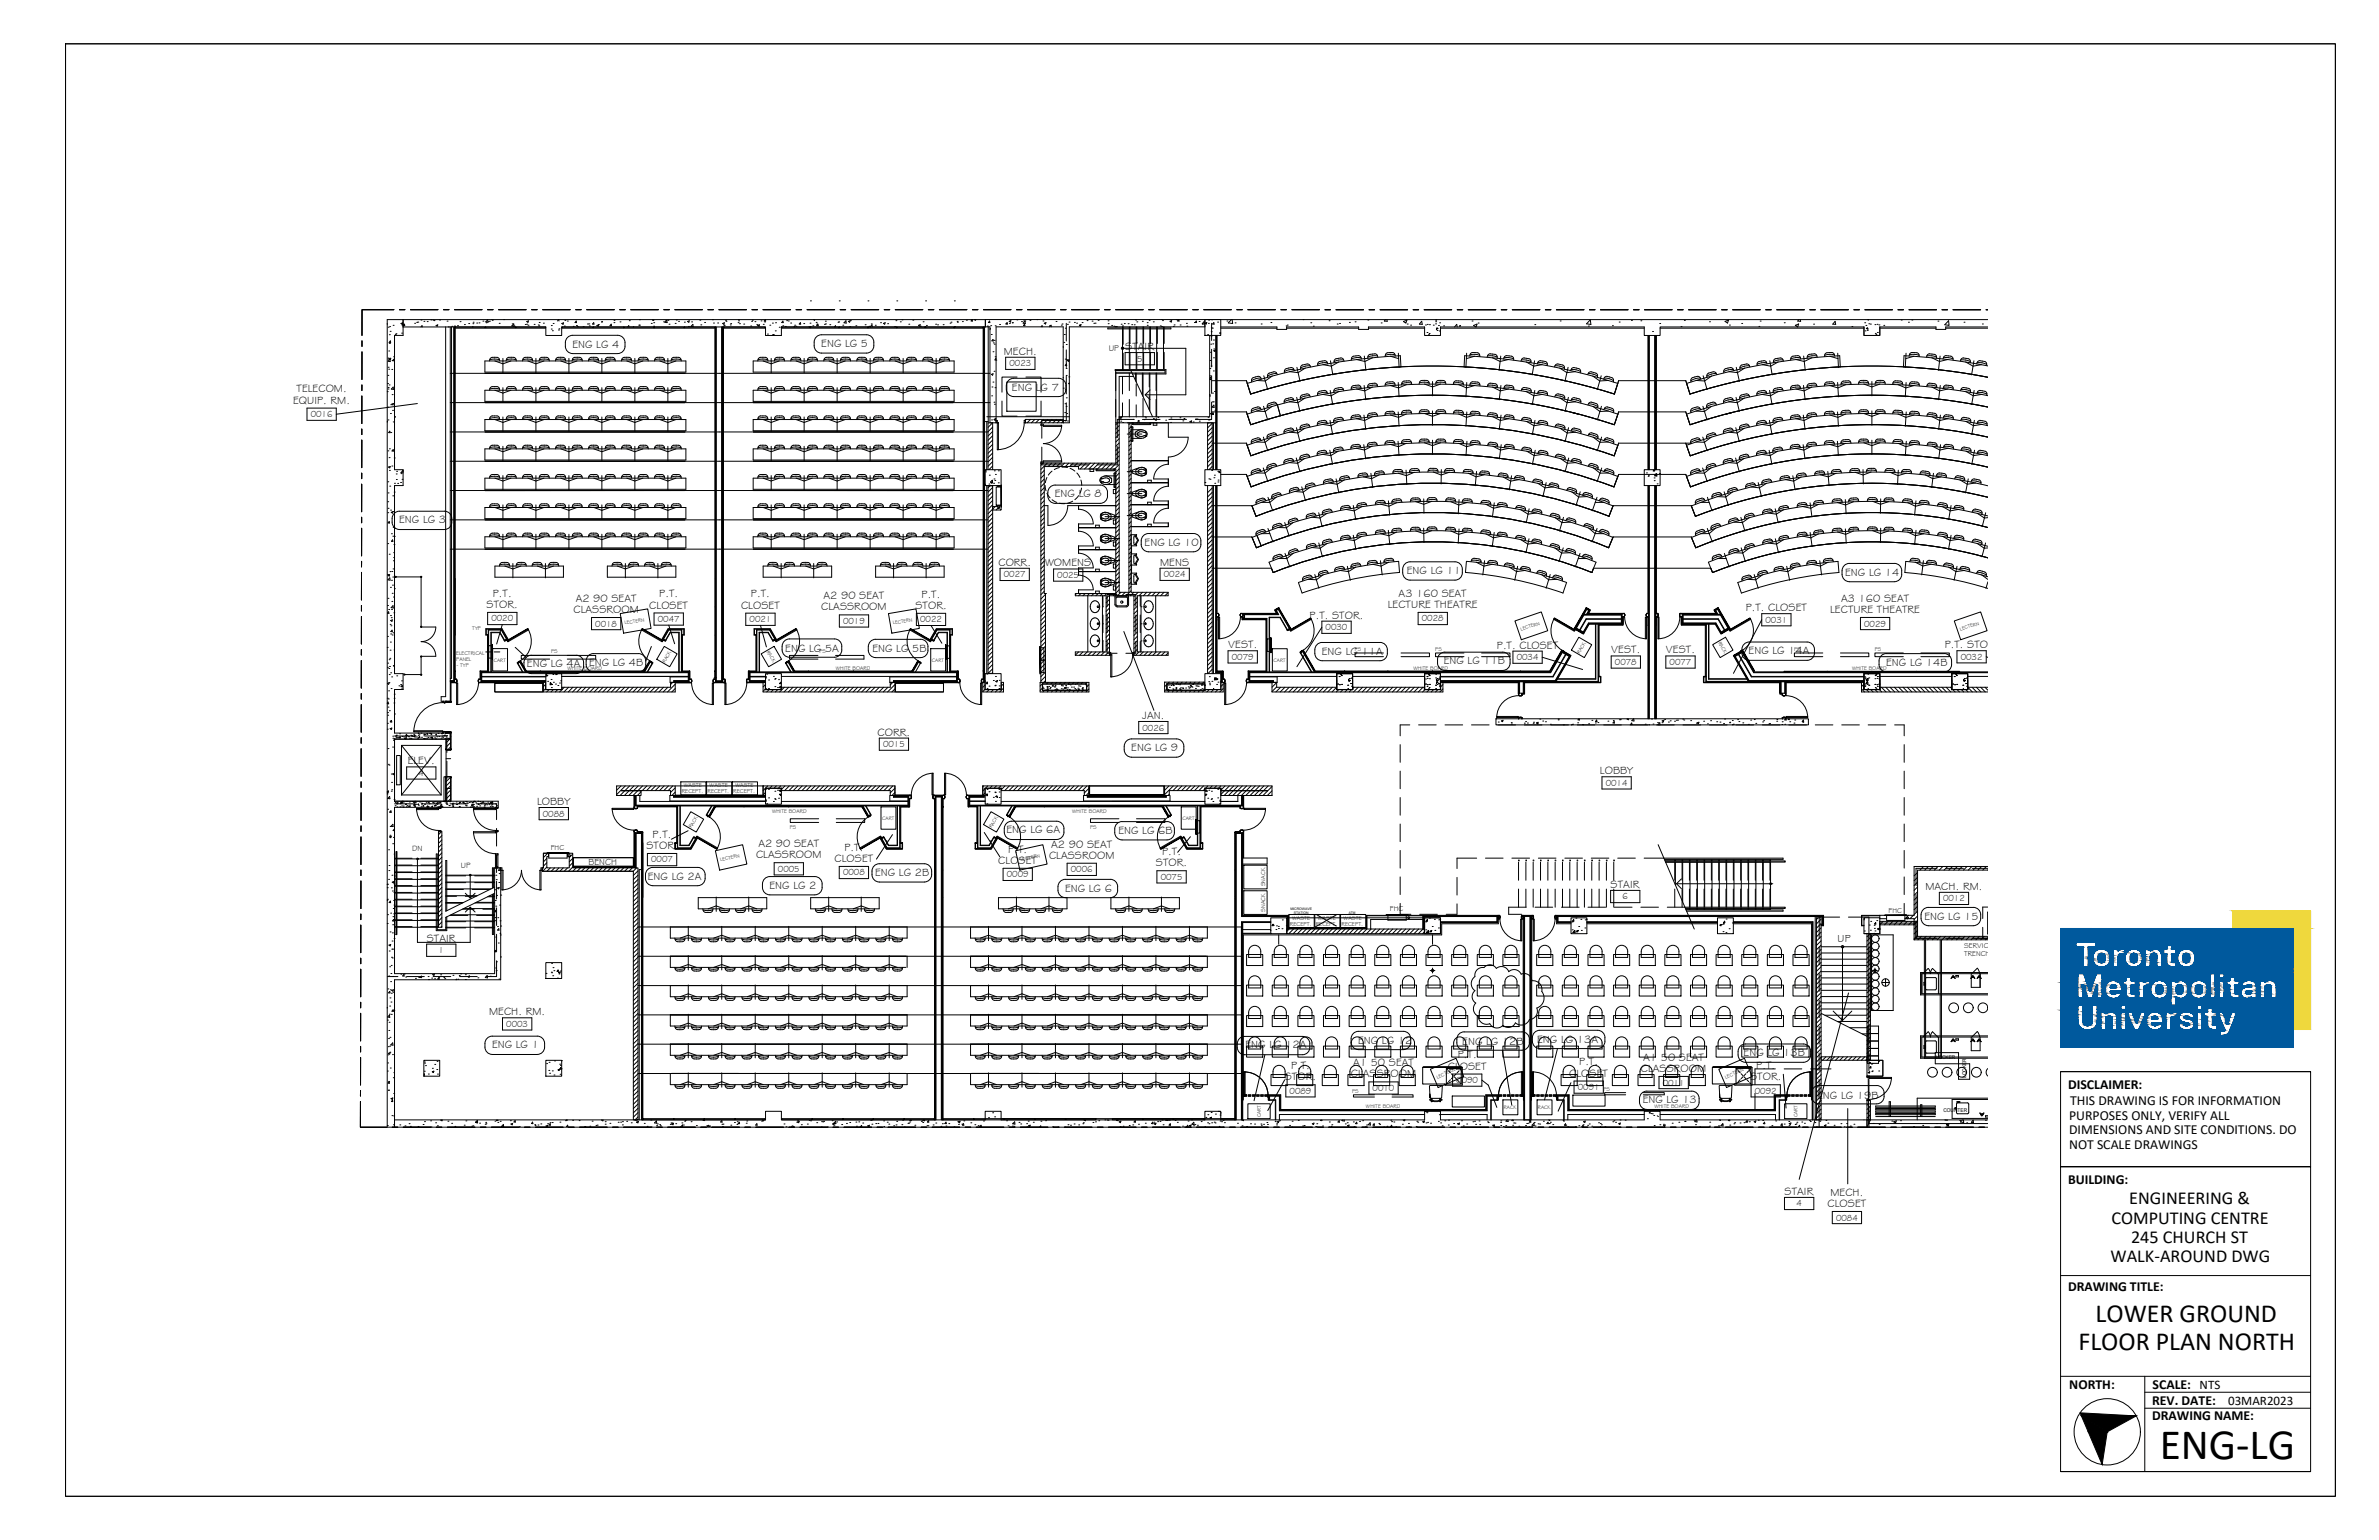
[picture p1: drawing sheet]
<svg xmlns="http://www.w3.org/2000/svg" width="432mm" height="279mm" viewBox="0 0 432 279" stroke-linecap="round" stroke-linejoin="round" font-family="sans-serif">
<defs><g id="words">
<text font-size="7.9" x="392" y="264.7">ENG-LG</text>
<g font-size="4.7">
<text x="380.4" y="239.9">LOWER GROUND</text>
<text x="377.2" y="244.9">FLOOR PLAN NORTH</text>
</g>
<g font-size="3.3">
<text x="386.5" y="218.5">ENGINEERING &amp;</text>
<text x="383.2" y="222">COMPUTING CENTRE</text>
<text x="386.8" y="225.5">245 CHURCH ST</text>
<text x="383.1" y="229">WALK-AROUND DWG</text>
</g>
<g font-size="2.5">
<text x="375.4" y="197.5">DISCLAIMER:</text>
<text x="375.6" y="203.1">PURPOSES ONLY, VERIFY ALL</text>
<text x="375.8" y="200.5">THIS DRAWING IS FOR INFORMATION</text>
<text x="375.6" y="205.8">DIMENSIONS AND SITE CONDITIONS. DO</text>
<text x="375.6" y="208.5">NOT SCALE DRAWINGS</text>
<text x="375.4" y="214.8">BUILDING:</text>
<text x="375.4" y="234.2">DRAWING TITLE:</text>
<text x="375.6" y="252">NORTH:</text>
<text x="390.6" y="254.9">REV. DATE:</text>
<text x="390.6" y="257.7">DRAWING NAME:</text>
<text x="390.7" y="252">SCALE: NTS</text>
</g>
<text font-size="2.4" x="404.4" y="254.9">03MAR2023</text>
<g font-size="2">
<text x="103.9" y="63.1">ENG LG 4</text>
<text x="149.1" y="63">ENG LG 5</text>
<text x="182.2" y="64.4">MECH.</text>
<text x="204.2" y="63.5">STAIR</text>
<text x="53.8" y="71.2">TELECOM.</text>
<text x="183.7" y="71">ENG LG 7</text>
<text x="53.2" y="73.2">EQUIP. RM.</text>
<text x="72.5" y="95">ENG LG 3</text>
<text x="191.5" y="90.2">ENG LG 8</text>
<text x="207.8" y="99.1">ENG LG 10</text>
<text x="181.2" y="102.6">CORR.</text>
<text x="189.7" y="102.8">WOMENS</text>
<text x="210.6" y="102.6">MENS</text>
<text x="255.3" y="104.1">ENG LG 11</text>
<text x="334.9" y="104.5">ENG LG 14</text>
<text x="88.3" y="110.3">STOR.</text>
<text x="89.5" y="108.3">P.T.</text>
<text x="104.1" y="111.2">CLASSROOM</text>
<text x="104.5" y="109.2">A2 90 SEAT</text>
<text x="117.9" y="110.4">CLOSET</text>
<text x="119.7" y="108.4">P.T.</text>
<text x="134.5" y="110.4">CLOSET</text>
<text x="136.3" y="108.4">P.T.</text>
<text x="149.1" y="110.8">CLASSROOM</text>
<text x="149.5" y="108.7">A2 90 SEAT</text>
<text x="166.1" y="110.5">STOR.</text>
<text x="167.3" y="108.4">P.T.</text>
<text x="237.7" y="112.2">P.T. STOR.</text>
<text x="251.9" y="110.3">LECTURE THEATRE</text>
<text x="253.9" y="108.2">A3 160 SEAT</text>
<text x="316.9" y="110.9">P.T. CLOSET</text>
<text x="332.2" y="111.2">LECTURE THEATRE</text>
<text x="334.2" y="109.2">A3 160 SEAT</text>
<text x="142.5" y="118.3">ENG LG 5A</text>
<text x="158.3" y="118.3">ENG LG 5B</text>
<text x="222.9" y="117.6">VEST.</text>
<text x="239.9" y="118.8">ENG LG 11A</text>
<text x="271.7" y="117.7">P.T. CLOSET</text>
<text x="292.4" y="118.6">VEST.</text>
<text x="302.4" y="118.6">VEST.</text>
<text x="317.4" y="118.7">ENG LG 14A</text>
<text x="353" y="117.6">P.T. STOR.</text>
<text x="95.6" y="121">ENG LG 4A</text>
<text x="106.9" y="120.8">ENG LG 4B</text>
<text x="262" y="120.5">ENG LG 11B</text>
<text x="342.3" y="120.8">ENG LG 14B</text>
<text x="207.3" y="130.4">JAN.</text>
<text x="159.3" y="133.4">CORR.</text>
<text x="205.3" y="136.3">ENG LG 9</text>
<text x="74" y="138.7">ELEV.</text>
<text x="290.4" y="140.5">LOBBY</text>
<text x="97.5" y="146">LOBBY</text>
<text x="117.3" y="154">STOR.</text>
<text x="118.5" y="152">P.T.</text>
<text x="137.2" y="155.7">CLASSROOM</text>
<text x="137.6" y="153.7">A2 90 SEAT</text>
<text x="153.3" y="154.3">P.T.</text>
<text x="182.7" y="151.1">ENG LG 6A</text>
<text x="183" y="154.7">P.T.</text>
<text x="190.4" y="155.8">CLASSROOM</text>
<text x="190.8" y="153.8">A2 90 SEAT</text>
<text x="203" y="151.3">ENG LG 6B</text>
<text x="210.9" y="155.1">P.T.</text>
<text x="117.6" y="159.6">ENG LG 2A</text>
<text x="139.7" y="161.3">ENG LG 2</text>
<text x="151.5" y="156.4">CLOSET</text>
<text x="158.8" y="158.9">ENG LG 2B</text>
<text x="181.2" y="156.7">CLOSET</text>
<text x="193.3" y="161.8">ENG LG 6</text>
<text x="209.8" y="157.2">STOR.</text>
<text x="292.3" y="161.1">STAIR</text>
<text x="349.5" y="161.4">MACH. RM.</text>
<text x="349.3" y="167">ENG LG 15</text>
<text x="77.4" y="170.8">STAIR</text>
<text x="88.8" y="184.2">MECH. RM.</text>
<text x="89.3" y="190.2">ENG LG 1</text>
<text x="226.1" y="190.2">ENG LG 12A</text>
<text x="246.5" y="189.3">ENG LG 12</text>
<text x="265.4" y="189.5">ENG LG 12B</text>
<text x="279" y="189.1">ENG LG 13A</text>
<text x="316.5" y="191.6">ENG LG 13B</text>
<text x="233.2" y="196">STOR.</text>
<text x="234.3" y="194">P.T.</text>
<text x="245.2" y="195.5">CLASSROOM</text>
<text x="245.6" y="193.4">A1 50 SEAT</text>
<text x="262.8" y="194.1">CLOSET</text>
<text x="264.6" y="192">P.T.</text>
<text x="284.8" y="195.3">CLOSET</text>
<text x="286.6" y="193.3">P.T.</text>
<text x="297.8" y="194.5">CLASSROOM</text>
<text x="298.2" y="192.4">A1 50 SEAT</text>
<text x="317.6" y="196">STOR.</text>
<text x="318.8" y="194">P.T.</text>
<text x="298.2" y="200.2">ENG LG 13</text>
<text x="329.8" y="199.4">ENG LG 19B</text>
<text x="323.9" y="216.8">STAIR</text>
<text x="331.7" y="219">CLOSET</text>
<text x="332.2" y="216.9">MECH.</text>
</g>
<text font-size="1.9" x="333.5" y="171">UP</text>
<g font-size="1.7">
<text x="206.4" y="65.6">5</text>
<text x="183.2" y="66.5">0023</text>
<text x="56.4" y="75.7">0016</text>
<text x="182.2" y="104.7">0027</text>
<text x="191.9" y="104.9">0025</text>
<text x="211.2" y="104.7">0024</text>
<text x="89.2" y="112.8">0020</text>
<text x="108" y="113.7">0018</text>
<text x="119.4" y="112.8">0047</text>
<text x="136" y="112.9">0021</text>
<text x="153" y="113.2">0019</text>
<text x="167" y="112.9">0022</text>
<text x="258.1" y="112.8">0028</text>
<text x="320.4" y="113">0031</text>
<text x="338.4" y="113.7">0029</text>
<text x="223.6" y="119.7">0079</text>
<text x="240.6" y="114.3">0030</text>
<text x="275.3" y="119.8">0034</text>
<text x="355.9" y="119.7">0032</text>
<text x="293.1" y="120.6">0078</text>
<text x="303" y="120.6">0077</text>
<text x="160.3" y="135.6">0015</text>
<text x="207.4" y="132.5">0026</text>
<text x="76" y="140.8">4</text>
<text x="291.4" y="142.6">0014</text>
<text x="98.5" y="148.2">0088</text>
<text x="106.8" y="156.9">BENCH</text>
<text x="118.2" y="156.5">0007</text>
<text x="141.2" y="158.2">0005</text>
<text x="153" y="158.8">0008</text>
<text x="182.7" y="159.2">0009</text>
<text x="194.4" y="158.3">0006</text>
<text x="210.7" y="159.6">0075</text>
<text x="294.5" y="163.2">6</text>
<text x="352.7" y="163.5">0012</text>
<text x="79.6" y="172.9">1</text>
<text x="91.9" y="186.3">0003</text>
<text x="249.1" y="197.9">0010</text>
<text x="264.3" y="196.5">0090</text>
<text x="286.4" y="197.8">0091</text>
<text x="301.8" y="196.9">0011</text>
<text x="234.1" y="198.5">0089</text>
<text x="318.5" y="198.5">0092</text>
<text x="326.1" y="218.9">4</text>
<text x="333.2" y="221.4">0084</text>
</g>
<text font-size="1.6" x="201.2" y="63.6">UP</text>
<g font-size="1.5">
<text x="74.8" y="154.5">DN</text>
<text x="83.7" y="157.4">UP</text>
</g>
<g font-size="1.3">
<text x="100" y="154.3">FHC</text>
<text x="252.3" y="165.4">FHC</text>
<text x="342.8" y="165.6">FHC</text>
<text x="356.5" y="173.5">TRENCH</text>
<text x="356.5" y="172">SERVICE</text>
</g>
<g font-size="1.1">
<text x="123.7" y="143.9">RECEPT.</text>
<text x="124.1" y="142.9">WASTE</text>
<text x="128.4" y="143.9">RECEPT.</text>
<text x="128.8" y="142.9">WASTE</text>
<text x="133.1" y="143.9">RECEPT.</text>
<text x="133.5" y="142.9">WASTE</text>
<text x="229.6" y="160.8" transform="rotate(-90 229.6 160.8)">SNACK</text>
<text x="229.6" y="165.5" transform="rotate(-90 229.6 165.5)">SNACK</text>
<text x="234.1" y="167.9">RECEPT.</text>
<text x="234.5" y="166.9">WASTE</text>
<text x="238.8" y="167.9">RECEPT.</text>
<text x="239.2" y="166.9">WASTE</text>
<text x="243.5" y="167.9">RECEPT.</text>
<text x="243.9" y="166.9">WASTE</text>
</g>
<g font-size="1">
<text x="82.8" y="118.8">ELECTRICAL</text>
<text x="82.8" y="119.9">PANEL</text>
<text x="85.7" y="114.3">TYP</text>
<text x="100.1" y="118.5">PS</text>
<text x="148.7" y="118.5">PS</text>
<text x="245.9" y="118.1">PS</text>
<text x="260.5" y="118.1">PS</text>
<text x="325.6" y="118.1">PS</text>
<text x="340.3" y="118.1">PS</text>
<text x="82.8" y="121">- TYP</text>
<text x="103" y="121.5">WHITE BOARD</text>
<text x="151.7" y="121.5">WHITE BOARD</text>
<text x="256.6" y="121.5">WHITE BOARD</text>
<text x="336.1" y="121.5">WHITE BOARD</text>
<text x="140.1" y="147.4">WHITE BOARD</text>
<text x="194.6" y="147.4">WHITE BOARD</text>
<text x="143.4" y="150.4">PS</text>
<text x="197.9" y="150.4">PS</text>
<text x="291" y="197.9">PS</text>
<text x="245.4" y="198.3">PS</text>
<text x="247.9" y="201">WHITE BOARD</text>
<text x="300.3" y="201">WHITE BOARD</text>
</g>
<g font-size=".9">
<text x="113.4" y="113.3" transform="rotate(-10 113.4 113.3)">LECTERN</text>
<text x="162.1" y="113.3" transform="rotate(-10 162.1 113.3)">LECTERN</text>
<text x="139.1" y="118.2" transform="rotate(60 139.1 118.2)">RACK</text>
<text x="276.1" y="114.5" transform="rotate(-19 276.1 114.5)">LECTERN</text>
<text x="286.7" y="118.6" transform="rotate(-60 286.7 118.6)">RACK</text>
<text x="311.8" y="116.6" transform="rotate(60 311.8 116.6)">RACK</text>
<text x="355.9" y="114.5" transform="rotate(-19 355.9 114.5)">LECTERN</text>
<text x="89.6" y="120">CART</text>
<text x="120.7" y="120.3" transform="rotate(-60 120.7 120.3)">RACK</text>
<text x="169.1" y="120.1">CART</text>
<text x="231.2" y="120.1">CART</text>
<text x="160.1" y="148.8">CART</text>
<text x="214.6" y="148.8">CART</text>
<text x="125.5" y="150.3" transform="rotate(-60 125.5 150.3)">RACK</text>
<text x="180" y="150.3" transform="rotate(-60 180 150.3)">RACK</text>
<text x="130.8" y="156.3" transform="rotate(-12 130.8 156.3)">LECTERN</text>
<text x="185.3" y="156.3" transform="rotate(-12 185.3 156.3)">LECTERN</text>
<text x="260.9" y="195.7" transform="rotate(-23 260.9 195.7)">LECTERN</text>
<text x="313.2" y="195.7" transform="rotate(-23 313.2 195.7)">LECTERN</text>
<text x="351.3" y="192.2">LOCKER</text>
<text x="356.9" y="195.6" transform="rotate(-90 356.9 195.6)">LOCKER</text>
<text x="228.9" y="202.7" transform="rotate(-90 228.9 202.7)">CART</text>
<text x="272.9" y="201.2">RACK</text>
<text x="279.1" y="201.2">RACK</text>
<text x="326.3" y="202.7" transform="rotate(-90 326.3 202.7)">CART</text>
<text x="352.7" y="201.7">COUNTER</text>
</g>
<g font-size=".6">
<text x="234.2" y="165.2">MICROWAVE</text>
<text x="234.8" y="165.9">STATION</text>
<text x="244.8" y="165.8">ATM</text>
</g>
</g></defs>
<!-- layer: Hatching -->
<g fill="none" stroke="#000" stroke-width=".18">
<path d="M70.3 58.8h.1M70.3 58.7v.1M70.5 59.4h.1M70.7 59.3h.1M71.4 59h.1M72.8 58.7l.3-.1-.1 .2zM73 59h.1M73 58.8h.1M73 58.9h.1M73.2 58v1.3M73.4 58.8l.1 .3h-.3zM75.3 58.7h.1"/>
<path d="M75.6 58.5h.1M75.8 58.4h.1M76.4 59.3l.2-.2v.2M76.4 58.1h.1M76.9 58.3h.1M77.5 58.3h.1M78.2 58h.1M78.6 58.1h.1M78.8 58.2h.1M79.2 59.1l.3-.2-.1 .3zM79.8 58.1h.1M81.1 58.3h.1"/>
<path d="M81.4 59.3h.1M82 59.2h.1M82.5 59.2h.1M83 59.1h.1M83.5 58.4h.1M84.3 58.9h.1M85.1 58.7h.1M85.8 59.3h.1M85.8 58.7h.1M85.9 58.5h.1M86.5 58.6h.1M86.9 58.6h.1"/>
<path d="M87.7 58.3h.1M88.2 58.6h.1M88.5 58l.1 .5-.4-.1zM88.6 58.4h.1M88.8 58.3h.1M89.2 58l.3 .1v-.1M90.6 58.7h.1M91.4 58h.1M93 58.8h.1M93.2 58.8l.1 .4-.4-.1zM93.3 59.2h.1M95.3 58.9h.1"/>
<path d="M95.6 58.8h.1M95.6 58.3l.3-.1-.1 .3zM95.8 59h.1M96.9 58.9h.1M97.7 59h.1M97.8 59.1h.1M97.9 58.5h.1M98.6 58.6h.1M100.1 59.7h.1M100.1 59.1h.1M100.4 58.7h.1M101.2 58.2l.2-.2 .1 .3"/>
<path d="M101.4 59.9h.1M101.5 59.7h.1M102 58.7l.3-.1-.1 .2zM102.4 59.2h.1M102.5 58.1h.1M103 58.3h.1M104 59.2h.1M104.6 58.3v.2h-.2zM104.6 59.1h.1M104.8 59.3h.1M105.8 59.3h.1M106.6 58.8h.1"/>
<path d="M106.9 58.8h.1M107 59.1h.1M107.8 58.5v.3h-.3zM108.3 59l.3-.1v.3zM108.6 58.9h.1M109.2 58.4h.1M109.2 58.3h.1M110.9 58.8l.1 .3h-.3zM111.4 58.5h.1M111.4 58.1h.1M112.5 58.4h.1M113.9 59.3l.2-.2 .1 .2"/>
<path d="M114.2 58.2h.1M114.9 59.3h.1M115.9 59h.1M116.1 59h.1M116.1 58h.1M118.2 58.7h.1M118.4 58.1h.1M118.4 58l.2 .1 .1-.1M118.6 59.2h.1M118.6 58.5h.1M120.4 58.4h.1M120.8 58.2h.1"/>
<path d="M121 58.1l.1 .4h-.4zM121.2 58.1h.1M121.4 58.8h.1M122.5 58.7h.1M122.7 58.1h.1M123.2 58.3h.1M124.2 58.5h.1M124.8 58.3l.3-.1-.1 .3zM125 59.2h.1M125.5 58.4h.1M125.8 58.9v.4l-.4-.1zM127 58.1h.1"/>
<path d="M127.2 58.9h.1M127.9 58.5h.1M129.3 58h.1M129.5 58.6h.1M130.3 58.6h.1M131.2 58.7l.3-.1-.1 .2zM131.4 59h.1M131.4 59.1h.1M131.7 58.1h.1M131.8 58.3h.1M132.5 58.9h.1M132.6 58.7h.1"/>
<path d="M134 58.5h.1M134 58h.1M134 58.2h.1M134.2 58.7h.1M135 58.8h.1M136.3 59.2h.1M136.4 58.3h.1M136.5 58.1h.1M137 58.4h.1M137.4 58.9h.1M137.5 59l.3-.1v.3zM137.6 59.1h.1"/>
<path d="M138.1 58.2h.1M138.5 58.8h.1M138.8 58.4h.1M138.9 58l-.2 .2 .2 .1M138.9 58l.1 .3M139.7 59h.1M140.2 58.6h.1M140.8 58.6h.1M141.4 59.4h.1M142.1 59.1h.1M142.1 58.3l.1 .2h-.3zM142.5 59.2h.1"/>
<path d="M142.8 58.2h.1M143.1 58.2h.1M143.5 58.6h.1M144.1 59.3h.1M144.2 59h.1M144.5 59.2h.1M145.3 58.5v.3h-.2zM145.9 58.7h.1M146.8 59.3h.1M147 58.6h.1M147.1 59.3h.1M147.5 59.1h.1"/>
<path d="M147.7 58l.1 .1 .1-.1M148.1 58.5h.1M148.2 58.8h.1M148.5 58.8v.3h-.3zM149.6 58.8h.1M149.8 58.3h.1M149.8 58.8h.1M150.6 58.9h.1M151.4 59.3l.2-.2 .1 .2M152.1 58.5h.1M152.2 58.4h.1M153 59h.1"/>
<path d="M153.5 58.2l.1 .4h-.4zM154 58.3l.3-.1-.1 .3zM154.2 59.3h.1M154.3 58.2h.1M155.3 59.1h.1M157 58.9h.1M157.7 59.2h.1M158.1 59.3h-.2l.4-.4v.4M158.1 58.8h.1M158.9 59h.1M159.8 58.5h.1M160.1 59.3h.1"/>
<path d="M160.3 58.7l.4-.2-.1 .3zM161.1 58.7h.1M162.4 59.3h.1M162.6 58.2h.1M163.4 58.4h.1M163.7 58h.1M165 58.8h.1M165.7 58.1h.1M166.7 59l.3-.1-.1 .3zM167 59.2h.1M167.5 58.4h.1M167.9 59.3h.1"/>
<path d="M168.1 59h.1M169.8 58.8h.1M170.2 58.9h.1M171.2 58.9h.1M172.4 58.6h.1M172.6 58.5h.1M173.2 59.3h.2M173.7 58.3h.1M173.8 58.5h.1M174.7 58.3h.1M175.4 58.1h.1M176.4 58h.1"/>
<path d="M176.4 58l.1 .3-.3-.1zM176.9 58l.1 .1 .1-.1M177 58h.1M178.8 58v1.3M179.2 59.2h.1M179.6 58.3l.1 .2h-.3zM179.7 59.6v.2M179.8 59.1h.1M180.6 59.1h.1M181.4 58.9h.1M182.6 58.7h.1M182.8 58.5v.3h-.2z"/>
<path d="M183.2 58.3l.3-.1-.1 .2zM183.2 58.7h.1M183.7 58.6h.1M183.7 58.5h.1M184.6 58h.1M185.4 58.3h.1M185.8 58.2h.1M186 58.8v.3h-.2zM186 58.2h.1M186 58.3l.1 .4-.4-.1zM186.9 58.1h.1M188.2 58h.1"/>
<path d="M189 59.3l.1-.2 .1 .2M189.3 58.2h.1M189.5 58.6l.4-.1-.1 .3zM190.5 59.3l.3-.3v.3M190.5 59.1h.1M191.7 58.3h.1M192.6 59h.1M192.8 58.8h.1M193.4 59.5h.1M193.7 58.8h.1M194 58.4h.1M195 58.5h.1"/>
<path d="M195.4 58.6h.1M195.9 59l.3-.1-.1 .3zM195.9 59.1h.1M196.4 58.5h.1M197.3 58.2h.1M198.2 58.3h.1M198.5 58.7h.1M198.8 58.6h.1M199.3 58.1h.1M201.1 58.2h.1M201.1 58.7h.1M201.8 59h.1"/>
<path d="M202.2 59.2h.1M202.4 59.3h.2M202.6 59.3h.1M203.5 58.8h.1M203.7 59.1h.1M204.1 58.7h.1M204.8 58.7h.1M205.4 58.9h.1M205.9 58.9h.1M206.1 58l.1 .1v-.1M206.3 58.4h.1M207.3 58.3h.1"/>
<path d="M208.2 58.5h.1M208.2 59h.1M208.6 58.1h.1M209.3 58.4h.1M210.6 59.1h.1M210.8 58h.1M210.8 59.3h.1M211 58.2h.1M212.4 58.3l.3-.1-.1 .2zM213 59.2h.1M213.1 58.9h.1M213.5 58h.1"/>
<path d="M213.9 58h-.4M214 58v.3l-.3-.1zM214.2 59h.1M215.3 58.7h.1M215.4 59.2h.1M216.8 58.5h.1M217.1 58.3l.1 .2h-.3zM217.6 58.3h.1M218.2 58.8h.1M218.6 58.4v.4l-.4-.1zM218.7 58v1.3M218.7 58.6l.3-.1-.1 .3z"/>
<path d="M219.3 58.7h.1M219.4 58.1h.1M219.9 59.5h.1M219.9 58h.1M220 59.5h.1M220.3 58.5l.1 .3h-.3zM221 58.4h.1M222.7 58.2h.1M223.5 58l-.6 .6 .8 .1-.1-.7M224.2 58.6h.1M228.9 58.8h.1M230.7 58.5h.1"/>
<path d="M233.4 59.1h.1M233.6 59h.1M236.5 58h.1M237.9 58.6h.1M238.4 59.2h.1M241.2 58.2h.1M242.7 58.8h.1M243.1 58.7h.1M244.9 58.5h.1M246 58.4h.1M248.3 58.1h.1M250.7 58.6h.1"/>
<path d="M251.5 58l-.2 .3h.5l-.1-.3M254.7 58.3l.7-.2-.2 .5zM255.4 58.8h.1M256 59h.1M258 58.3l.1 .6-.5-.1zM258.7 59h.1M259.1 58.9h.1M259.5 58.9h.1M260.1 59h.1M260.6 58.8h.1M260.6 58.4h.1M260.6 58l.1 .1 .1-.1"/>
<path d="M260.8 59.5l.2 .1-.3 .1zM260.8 60h.1M261.1 59.1h.1M261.3 58.6h.1M262 59.1h.1M264 59.3l.4-.4 .1 .4M264.9 59.2h.1M264.9 59.1h.1M267.2 58.2h.1M267.9 59.3l-.4-.3 .6-.2-.2 .5M268.3 58.6h.1M278.6 58.9h.1"/>
<path d="M283.2 58.2h.1M288.3 59.2h.1M288.6 58l.2 .9-.8-.2zM292.7 59.1h.1M293.9 58.4h.1M296.1 58.1h.1M297.8 58.2h.1M301.2 58.7h.1M305.1 59.3h.1M305.7 58.1h.1M310.3 58.4h.1M313.1 58.3l.6-.2-.1 .5z"/>
<path d="M313.9 59h.1M316.1 58.7h.1M319.2 59.2h.1M319.5 58.3h.1M323.8 58.6h.1M325.9 59l.6-.2-.2 .5zM326.5 58l-.2 .3h.5v-.3M329.2 58.8h.1M333.1 58.3l.1 .6-.5-.1zM336.1 59.2h.1M338.5 58.6h.1M338.7 59h.1"/>
<path d="M338.7 59.6l.3-.2v.3zM338.9 59.9h.1M339 58l.1 .1v-.1M339.2 58.7h.1M339.5 58.8h.1M340.3 58.9h.1M340.7 58.8h.1M341 58.9h.1M341.9 59h.1M345.1 58.1h.1M346.4 58.5h.1M347 58.1h.1"/>
<path d="M351.7 58.3h.1M353.7 58.2l.1 .8-.8-.1zM356.5 58.5h.1M359.8 58.8h.1M70.3 71.1h.1M70.3 76.4v.2M70.3 73.9h.1M70.3 69.6h.1M70.4 68.1h.1M70.4 76.2h.1M70.4 70.6h.1M70.4 65h.1"/>
<path d="M70.5 66.6h.1M70.5 70.3h.1M70.5 65.2h.1M70.5 67h.1M70.6 63.7h.1M70.6 62.2h.1M70.6 69.8h.1M70.6 65.1l.3-.1-.1 .3zM70.7 60.7h.1M70.7 62.3h.1M70.7 78.2l.1 .3h-.3zM70.8 65.2v.4l-.4-.1z"/>
<path d="M70.8 60.1h.1M70.9 61.8v.3h-.3zM70.9 75h.1M70.9 73.4h.1M70.9 78.5h.1M71.1 67h.1M71.1 73.3l.3-.1-.1 .3zM71.2 65.4h.1M71.2 71.6h.1M71.2 74.5h.1M71.4 70.2v.5l-.4-.1zM71.4 76.5h.1"/>
<path d="M71.4 64.7h.1M71.5 65.2v.3l-.2-.1zM71.6 75.6h.1M71.7 60.7h.1M71.9 60.5h.1M72.9 60.4h.1M100.3 60h.1M139.3 60.6h.1M140.3 60.9l.2-.2-.1 .2M140.3 60.8h.1M140.7 60h.1M179.4 76.7l-.1 .1"/>
<path d="M179.9 60.7h.1M179.9 67.9l.3-.1v.3zM180 76.2h.1M180 71.8h.1M180 70.2h.1M180.2 76.7l-.9 .8M180.2 79.8l-.9 .9M180.2 77.5l-.9 .8M180.2 78.3l-.9 .8M180.2 79.1l-.9 .8M180.2 69.3h.1M180.2 63.8h.1"/>
<path d="M180.2 61.6l.1 .3-.3-.1zM180.3 62.2h.1M180.4 73h.1M180.4 67.4h.1M180.4 76.1l.3-.1-.1 .3zM180.4 61.8h.1M180.5 62.4h.1M180.5 73.3h.1M180.5 65.3h.1M180.6 75.9h.1M180.6 70.3h.1M180.6 64.7h.1"/>
<path d="M180.7 65.3h.1M180.8 76.6h.1M180.8 65l-.2 .2h.2M186.3 76.1l-.2 .1M187 76.1l-.6 .6M187.8 76.1l-.6 .6M188.6 76.1l-.6 .6M189.4 76.1l-.6 .6M190.2 76.1l-.6 .6M191 76.1l-.7 .6M191.7 76.1l-.6 .6M192.5 76.1l-.6 .6"/>
<path d="M193 76.4l-.3 .3M193 63h.1M193 62.9v.1M193 68.5h.1M193 76.1v.6M193 70.4h.1M193.1 62.1h.1M193.2 60.7h.1M193.3 74.9h.1M193.3 73.2h.1M193.3 76.4h.1M193.3 70.8h.1"/>
<path d="M193.3 65.2h.1M193.5 66.8h.1M193.5 73.7h.1M193.5 68.1h.1M193.5 62.5h.1M193.5 72.2h.1M193.5 65.2h.1M193.6 66v.3h-.3zM193.6 75h.1M193.7 65.4l.4-.1-.1 .3zM193.8 76.4h.1M193.8 65.3h.1"/>
<path d="M194 68.4h.1M194.1 69.5l-.1 .1h.1M202.5 76.7h.6M202.9 76.7l-.4 .4M203.1 77.2l-.6 .7M203.1 78l-.6 .6M203.1 78.8l-.6 .6M203.1 79.6l-.6 .6M203.3 75.8l.3-.2-.1 .3zM203.4 76.4h.1M203.8 76.7h.1M204.6 76.7h.5"/>
<path d="M205.2 76.7l-.3 .3M205.3 77.4l-.4 .4M205.3 78.2l-.4 .4M205.3 79l-.4 .4M205.3 79.8l-.4 .4M205.7 76.1h.1M206.4 76.7l.3-.4 .1 .4M206.6 76.3h.1M207.7 76.1h.1M207.8 75.6h.1M207.9 75.8h.1M209 76.7h.1"/>
<path d="M209.3 75.9h.1M209.6 76.1l.3-.1-.1 .3zM210.2 75.7h.1M211.6 76.2h.1M212.5 76.6h.1M212.5 75.8h.1M214.2 75.8h.1M214.7 76.4h.1M214.9 75.9h.1M216 76.5l.3-.1-.1 .2zM216.6 76.6h.1M217 76h.1"/>
<path d="M217.3 76h.1M217.7 76.4h.1M219.2 60.7h.1M219.3 75.7h.1M219.3 76.7l-.1 .2M219.4 76.2h.1M219.6 68.6l.1-.1 .1 .4-.2-.1M219.6 66.9h.1M219.6 68.2h.1M219.6 71.6h.1M219.6 71.6v.3M219.6 76.1h.1"/>
<path d="M219.6 65.4h.1M219.7 63.9h.1M219.7 75.1l.3-.2-.1 .3zM219.8 62.4h.1M219.8 61h.1M219.8 66.4h.1M219.8 60.2h.1M220 72.9h.1M220 76.8l-.8 .8M220 77.6l-.8 .8M220 78.4l-.8 .8M220 79.1l-.8 .9"/>
<path d="M220 79.9l-.8 .9M220.1 71.3h.1M220.1 62.4h.1M220.2 74.9l.1 .3h-.3zM220.2 72.9h.1M220.2 67.3h.1M220.2 64.9h.1M220.2 61.7h.1M220.3 63.3h.1M220.3 63.6l.3-.1-.1 .3zM220.3 73.5l.1 .4h-.4zM220.4 71h.1"/>
<path d="M220.5 74.4h.1M221.6 60.3l-.2 .1 .2 .2M259 60.3h.1M259.3 60.7h.1M259.4 60.5h.1M261.2 60h.1M299.9 60.1h.1M338.5 60h.1M340.4 60.5h.1M340.5 60.7h.1M340.8 60.3h.1M70.4 98.6h.1"/>
<path d="M70.4 93h.1M70.4 91h.1M70.4 87.4h.1M70.4 81.8h.1M70.4 92.2h.1M70.4 89.4h.1M70.5 84.7l.3-.1-.1 .3zM70.6 83h.1M70.6 94.6l.1 .3h-.3zM70.7 85.3h.1M70.7 81.4h.1M70.7 88.2h.1"/>
<path d="M70.9 92.6h.1M71 93l.3-.2-.1 .3zM71 96.8h.1M71.1 84.6h.1M71.3 97.9v.3h-.3zM71.3 90h.1M71.3 97.3h.1M71.4 92.8h.1M71.4 95.7h.1M71.4 81.6v.2h-.2zM71.5 98.8h.1M71.5 89.3h.1"/>
<path d="M71.6 97.3h.1M71.6 83.1h.1M71.6 87.7h.1M71.6 81.5h.1M71.6 95.8h.1M71.9 86h.1M71.9 87h.1M72 85.5h.1M72.2 87.7h.1M72.7 87.5h.1M72.8 85.9h.1M73 87h.1"/>
<path d="M73 85.4h.1M73.2 85.7l-.1-.3-.3 .3 .4 .1M178.8 87.8v.2M178.8 85.3h.1M178.9 85.6h.1M179.5 87.8h.1M179.6 86.2h.1M179.7 88.1l-.4 .4M179.8 87.6l.3-.2v.3zM180.1 87.1l.1 .4h-.4zM180.2 93.1l-.9 .9M180.2 83.8l-.9 .8"/>
<path d="M180.2 84.5l-.7 .7M180.2 88.4l-.9 .9M180.2 89.2l-.9 .9M180.2 90l-.9 .9M180.2 90.8l-.9 .8M180.2 91.6l-.9 .8M180.2 93.9l-.9 .9M180.2 94.7l-.9 .9M180.2 95.5l-.9 .8M180.2 96.3l-.9 .8M180.2 97.1l-.9 .8M180.2 97.8l-.9 .9"/>
<path d="M180.2 98.6l-.9 .9M180.2 99.4l-.9 .9M180.2 80.6l-.9 .9M180.2 81.4l-.9 .8M180.2 82.2l-.9 .8M180.2 83l-.9 .8M180.3 87.7h.1M180.4 86.9h.1M180.5 85.4h.1M180.6 87.2h.1M180.6 91.9l-1.3 1.3M180.7 86.1h.1"/>
<path d="M181.2 87.6h.1M181.2 85.4h.1M181.3 88.1l-.2 .2M181.6 91.7l-.8 .8M181.7 92.4l-.1 .1M189.3 84l-.4 .4M189.5 95.5l-.6 .6M189.5 85.3l-.6 .7M189.5 86.1l-.6 .7M189.5 86.9l-.6 .6M189.5 87.7l-.6 .6M189.5 88.5l-.6 .6"/>
<path d="M189.5 89.3l-.6 .6M189.5 90l-.6 .7M189.5 90.8l-.6 .7M189.5 91.6l-.6 .6M189.5 92.4l-.6 .6M189.5 93.2l-.6 .6M189.5 94l-.6 .6M189.5 94.7l-.6 .7M189.5 96.3l-.6 .6M189.5 97.1l-.6 .6M189.5 97.9l-.6 .6M189.5 98.7l-.6 .6"/>
<path d="M189.5 99.4l-.6 .7M190.1 84l-1.2 1.2M190.9 84l-.7 .6M191.6 84l-.6 .6M192.4 84l-.6 .6M193.2 84l-.6 .6M194 84l-.6 .6M194.8 84l-.6 .6M195.6 84l-.7 .6M196.3 84l-.6 .6M197.1 84l-1 1.1M197.9 84l-1.1 1.1"/>
<path d="M198.7 84l-1.1 1.1M199.5 84l-1.1 1.1M200.3 84l-1.1 1.1M201 84l-1 1.1M201.8 84l-1 1.1M203.1 86.6l-.6 .6M203.1 93.7l-.6 .6M203.1 97.6l-.6 .6M203.1 92.9l-.6 .6M203.1 94.5l-.6 .6M203.1 95.2l-.6 .7M203.1 83.5l-1.6 1.6"/>
<path d="M203.1 84.3l-.8 .8M203.1 80.4l-.6 .6M203.1 81.1l-.6 .7M203.1 81.9l-.6 .7M203.1 82.7l-.6 .6M203.1 85.1l-.6 .6M203.1 85.8l-.6 .7M203.1 87.4l-.6 .6M203.1 88.2l-.6 .6M203.1 89l-.6 .6M203.1 89.8l-.6 .6M203.1 90.5l-.6 .7"/>
<path d="M203.1 91.3l-.6 .6M203.1 92.1l-.6 .6M203.1 96l-.6 .6M203.1 96.8l-.6 .6M203.1 98.4l-.6 .6M203.1 99.2l-.6 .6M203.1 99.9l-.6 .7M205.3 80.5l-.4 .4M205.3 81.3l-.4 .4M205.3 82.1l-.4 .4M205.3 91.5l-.4 .4M205.3 92.3l-.4 .4"/>
<path d="M205.3 93.1l-.4 .4M205.3 93.9l-.4 .4M205.3 95.4l-.4 .4M205.3 82.9l-.4 .4M205.3 83.7l-.4 .4M205.3 84.5l-.4 .4M205.3 85.2l-.4 .4M205.3 86l-.4 .4M205.3 86.8l-.4 .4M205.3 87.6l-.4 .4M205.3 88.4l-.4 .4M205.3 89.2l-.4 .4"/>
<path d="M205.3 89.9l-.4 .4M205.3 90.7l-.4 .4M205.3 94.6l-.4 .4M205.3 96.2l-.4 .4M205.3 97l-.4 .4M205.3 97.8l-.4 .4M205.3 98.6l-.4 .4M205.3 99.3l-.4 .4M218.7 87.5h.1M219.4 86.9h.1M219.6 87h.1M219.9 85.4h.1"/>
<path d="M220 93.2l-.8 .9M220 94l-.8 .9M220 94.8l-.8 .9M220 96.4l-.8 .8M220 97.2l-.8 .8M220 97.9l-.8 .9M220 98.7l-.8 .9M220 81.5l-.8 .8M220 82.3l-.8 .8M220 80.7l-.8 .9M220 83.1l-.8 .8M220 83.8l-.8 .9"/>
<path d="M220 84.6l-.6 .6M220 88.5l-.8 .9M220 89.3l-.8 .9M220 90.1l-.8 .9M220 90.9l-.8 .8M220 91.7l-.8 .8M220 92.5l-.8 .8M220 95.6l-.8 .8M220 99.5l-.8 .9M220.3 86.7h.1M220.4 86.2h.1M220.5 87.7h.1"/>
<path d="M221 85.5h.1M221.1 87.4h.1M221.1 87.1h.1M221.3 85.5l.2 .2-.3 .1zM298.8 85.8h.1M299.1 86.4h.1M299.2 86.2h.1M300.2 86.7h.1M300.2 85.2l.1 .3-.3-.1zM300.2 87.2h.1M300.3 85.2h.1M300.3 86.1l.3-.1-.1 .2z"/>
<path d="M300.7 86v.4l-.3-.1zM300.8 87.8h.1M301.2 85.9h.1M70.3 117.5h.1M70.3 115.5h.1M70.3 109.9h.1M70.3 104.2h.1M70.4 108.6h.1M70.4 104.4l.3-.1-.1 .2zM70.5 111l.1 .3h-.3zM70.5 110.6h.1M70.6 119.7h.1"/>
<path d="M70.6 100.6h.1M70.7 119.4h.1M70.7 104.8l.1 .5-.4-.1zM70.8 103.7h.1M70.8 118h.1M70.8 113.3h.1M70.9 116.5h.1M70.9 106.6h.1M70.9 111.7h.1M70.9 115h.1M70.9 112.6l.3-.1-.1 .2zM71 113.5h.1"/>
<path d="M71 112.1h.1M71.1 105.3h.1M71.1 110.6h.1M71.1 109.1h.1M71.1 103.7h.1M71.2 114.3v.3h-.3zM71.2 115.2h.1M71.2 107.6h.1M71.2 106.2h.1M71.3 104.7h.1M71.3 114.8h.1M71.3 109.9l.1 .4-.4-.1z"/>
<path d="M71.3 103.2h.1M71.4 101.7h.1M71.4 108.3h.1M71.4 100.3h.1M71.5 111.2h.1M71.6 106.8h.1M71.6 117.9h.1M71.6 115.3h.1M71.6 101.1l-.1 .1h.1M180.2 100.2l-.9 .8M180.2 101l-.9 .8M180.2 101.8l-.9 .8"/>
<path d="M180.2 102.5l-.9 .9M180.2 103.3l-.9 .9M180.2 104.1l-.9 .9M180.2 104.9l-.9 .8M180.2 105.7l-.9 .8M180.2 106.5l-.9 .8M180.2 107.2l-.9 .9M180.2 108l-.9 .9M180.2 108.8l-.9 .9M180.2 109.6l-.9 .8M180.2 110.4l-.9 .8M180.2 111.2l-.9 .8"/>
<path d="M180.2 111.9l-.9 .9M180.2 112.7l-.9 .9M180.2 113.5l-.9 .9M180.2 114.3l-.9 .8M180.2 115.1l-.9 .8M180.2 115.9l-.9 .8M180.2 116.6l-.9 .9M180.2 117.4l-.9 .9M180.2 118.2l-.9 .9M180.2 119l-.9 .8M180.2 119.8l-.9 .8M189.5 100.2l-.6 .6"/>
<path d="M189.5 101l-.6 .6M189.5 101.8l-.6 .6M189.5 102.6l-.6 .6M189.5 103.4l-.6 .6M189.5 104.1l-.6 .7M189.5 104.9l-.6 .6M189.5 105.7l-.6 .6M189.5 106.5l-.6 .6M189.5 107.3l-.6 .6M189.8 107.8l-.9 .9M189.8 108.6l-.9 .9M189.8 109.4l-.9 .8"/>
<path d="M189.8 110.2l-.9 .8M189.8 111l-.9 .8M189.8 111.7l-.9 .9M189.8 112.5l-.9 .9M189.8 113.3l-.9 .9M189.8 114.1l-.9 .8M189.8 114.9l-.9 .8M189.8 115.7l-.9 .8M189.8 116.4l-.9 .9M189.8 117.2l-.9 .9M189.8 118l-.9 .9M189.8 118.8l-.9 .8"/>
<path d="M189.8 119.6l-.9 .8M195.4 107.7l-.2 .2M195.8 118.3l-.6 .6M196.2 107.7l-.4 .4M196.6 118.3l-.7 .6M197 107.7l-.4 .4M197.3 118.3l-.6 .6M197.7 107.7l-.4 .4M198.1 118.3l-.6 .6M198.5 107.7l-.4 .4M198.9 118.3l-.6 .6M199.3 107.7l-.4 .4"/>
<path d="M199.7 118.3l-.6 .6M200.1 107.7l-.4 .4M200.5 118.3l-.7 .6M200.9 107.7l-.4 .4M201.4 118.1l-.8 .8M201.4 108.7l-.6 .7M201.4 109.5l-.6 .7M201.4 110.3l-.6 .6M201.4 111.1l-.6 .6M201.4 111.9l-.6 .6M201.4 112.7l-.6 .6M201.4 113.4l-.6 .7"/>
<path d="M201.4 114.2l-.6 .7M201.4 115l-.6 .6M201.4 115.8l-.6 .6M201.4 116.6l-.6 .6M201.4 117.4l-.6 .6M201.7 107.7l-.9 .9M202.4 107.7l-.4 .4M203.1 101.5l-.6 .6M203.1 105.4l-.6 .6M203.1 100.7l-.6 .6M203.1 102.3l-.6 .6M203.1 103.1l-.6 .6"/>
<path d="M203.1 103.9l-.6 .6M203.1 104.6l-.6 .7M203.1 106.2l-.6 .6M203.1 107l-.6 .6M203.4 107.5l-.6 .6M204.2 107.5l-.6 .6M205.3 107.2l-.9 .9M205.3 100.1l-.4 .4M205.3 100.9l-.4 .4M205.3 101.7l-.4 .4M205.3 102.5l-.4 .4M205.3 103.3l-.4 .4"/>
<path d="M205.3 104l-.4 .4M205.3 104.8l-.4 .4M205.3 105.6l-.4 .4M205.3 106.4l-.4 .4M205.8 107.5l-.6 .6M206.4 108.4l-.6 .6M206.4 110l-.6 .6M206.4 110.7l-.6 .7M206.4 111.5l-.6 .7M206.4 112.3l-.6 .6M206.4 113.9l-.6 .6M206.4 114.7l-.6 .6"/>
<path d="M206.4 109.2l-.6 .6M206.4 113.1l-.6 .6M206.4 115.4l-.6 .7M206.4 117l-.6 .6M206.4 117.8l-.6 .6M206.4 116.2l-.6 .7M206.6 107.5l-.8 .7M206.7 118.3l-.6 .6M207.4 107.5l-.7 .6M207.5 118.3l-.6 .6M208.1 107.5l-.6 .6M208.3 118.3l-.6 .6"/>
<path d="M208.9 107.5l-.6 .6M209.1 118.3l-.6 .6M209.7 107.5l-.6 .6M209.9 118.3l-.7 .6M210.5 107.5l-.6 .6M210.7 118.3l-.7 .6M211.3 107.5l-.6 .6M211.4 118.3l-.6 .6M212 107.5l-.6 .6M212 118.5l-.4 .4M220 100.3l-.8 .8M220 101.1l-.8 .8"/>
<path d="M220 101.9l-.8 .8M220 102.6l-.8 .9M220 103.4l-.8 .9M220 104.2l-.8 .9M220 105l-.8 .8M220 105.8l-.8 .8M220 106.6l-.8 .8M220 107.3l-.8 .9M220 108.1l-.8 .9M220 108.9l-.8 .8M220 109.7l-.8 .8M220 110.5l-.8 .8"/>
<path d="M220 111.3l-.8 .8M220 112l-.8 .9M220 112.8l-.8 .9M220 113.6l-.8 .8M220 114.4l-.8 .8M220 115.2l-.8 .8M220 116l-.8 .8M220 116.7l-.8 .9M220 117.5l-.8 .9M220 118.3l-.8 .8M220 119.1l-.8 .8M220 119.9l-.8 .8"/>
<path d="M70.3 132.3h.1M70.3 127.6l.1-.2 .1 .3-.2-.1M70.3 126.7h.1M70.3 131.2h.1M70.3 121.1h.1M70.3 124l.3-.1-.1 .3zM70.3 129.3h.1M70.4 120.3h.1M70.4 129.8h.1M70.4 127.7h.1M70.4 135.8h.1M70.4 128.3h.1"/>
<path d="M70.5 126.8h.1M70.5 138.7h.1M70.5 125.3h.1M70.6 121.3h.1M70.6 123.9h.1M70.6 138.8h.1M70.6 122.4h.1M70.7 128.9h.1M70.7 120.9h.1M70.8 132.2l.3-.1-.1 .3zM70.8 130.8h.1M70.9 122.1h.1"/>
<path d="M71 124.9h.1M71.1 130.7v.3h-.3zM71.1 122.8h.1M71.3 135.5h.1M71.3 133.6h.1M71.3 133.9h.1M71.5 127.5h.1M71.5 126.7h.1M71.6 125.9h.1M71.6 129.5h.1M71.6 134.1l-.1 .2h.1M71.6 120.7l-.2 .1 .2 .1"/>
<path d="M71.6 134.1h.1M71.8 133.6h.1M71.9 133.9h.1M71.9 133.4h.2l-.1 .1zM72 133.8h.1M72 122.6h.1M72.3 133.9h.1M72.4 124.4h.1M72.4 133.8h.1M72.5 133.9h.1M72.5 133.7h.1M72.5 133.1h.1"/>
<path d="M72.7 124.2h.1M72.8 125h.1M72.9 123.5h.1M73 133.6h.1M73 124.3l.1 .3h-.3zM73 125.1h.1M73.3 133.7h.1M73.4 133.9h.1M73.6 134.1l-.2-.1 .4-.1-.1 .2M73.6 133.7h.1M73.8 133.5h.1M73.8 133.2v.2h-.2z"/>
<path d="M74.1 133.6h.1M74.1 133.7h.1M74.3 133.9h.1M74.6 133.4h.1M74.6 134h.1M74.7 133.5h.1M74.8 133.5h.1M75.1 133.6h.1v.1zM75.1 133.2h.1M75.2 133.4h.1M75.3 133.7h.1M75.6 133.7h.1"/>
<path d="M75.8 134h.1M75.9 133.4h.1M76 133h.1M76 133.8h.1M76.1 133.3h.1M76.2 133.6v.2h-.2zM76.4 133h.1M76.5 133.8h.1M76.9 134h.1M76.9 133.2h.1M76.9 133.5h.1M77 134.1h.1"/>
<path d="M77 134h.1M77 133.3h.1M77.1 133.2h.1M77.4 133.9h.1M77.4 133.1h.1M77.6 133.1v.1h-.1zM77.7 133.8h.1M78 133.1h.1M78.2 133.8h.1M78.2 133.1h.1M78.2 133.3h.1M78.3 133.8h.1"/>
<path d="M78.3 133.8l.1-.1v.2zM78.4 133.9h.1M78.4 134.1l.1-.1v.1M78.9 133.9h.1M79.1 134.1h.1M79.2 133.2v.2l-.1-.1zM79.3 133.7h.1M79.5 133.1h.1M79.7 133.6h.1M80.1 133.9h.1M80.1 133.1l.2-.1-.1 .1zM80.2 133.6h.1"/>
<path d="M80.3 133.8h.1M80.4 133.5h.1M80.8 134h.1M80.8 133.4v.1h-.1zM81.1 133.5h.1M81.2 134h.1M81.5 134l.1-.1v.1zM81.5 134.1h.1M81.6 133.4h.1M81.6 134.1l-.6 .7M81.7 133.6h.1M81.8 134.7l-.8 .9"/>
<path d="M81.8 135.5l-.5 .5M99 124.2l-.4 .4M99 124.9l-.4 .4M99.1 122.4l.3 .1-.2 .2zM99.4 123.6h.1M99.6 125.1l-.4 .4M99.9 123.8l.3 .4h-.4zM100 123.3h.1M100.1 124.7h.1M100.4 122.4h.1M100.4 125.1l-.4 .4M100.4 123.8h.1"/>
<path d="M100.8 124.1h.1M100.9 122.2v.2h.2l-.1-.2M101.2 125.1l-.4 .4M101.3 124.4h.1M101.6 123.9h.1M101.8 123.5h.1M102 125.1l-.4 .4M102.4 124.7l-.4 .4M103.2 124.7l-.8 .8M104 124.7l-.9 .8M104.8 124.7l-.9 .8M105.5 124.7l-.8 .8"/>
<path d="M106.3 124.7l-.8 .8M107.1 124.7l-.8 .8M107.9 124.7l-.8 .8M108.7 124.7l-.9 .8M109.5 124.7l-.9 .8M110.2 124.7l-.8 .8M111 124.7l-.8 .8M111.8 124.7l-.8 .8M112.6 124.7l-.8 .8M113.4 124.7l-.9 .8M114.2 124.7l-.9 .8M114.9 124.7l-.8 .8"/>
<path d="M115.7 124.7l-.8 .8M116.5 124.7l-.8 .8M117.3 124.7l-.8 .8M118.1 124.7l-.9 .8M118.9 124.7l-.9 .8M119.6 124.7l-.8 .8M120.4 124.7l-.8 .8M121.2 124.7l-.8 .8M122.1 123.8l-.4 .4M122.6 124.1l-1.4 1.4M122.6 124.9l-.7 .6M138.5 123.8h.1"/>
<path d="M138.9 124.2l-.4 .4M138.9 125l-.4 .4M138.9 122.9l.2-.1-.2 .2M139 125h.1M139.2 122.3h.1M139.4 125h.1M139.5 123.4h.1M139.5 125h.1M139.6 125.1l-.4 .4M140.4 125.1l-.4 .4M140.4 122.7h.1M140.6 123.2h.1"/>
<path d="M140.6 124.6h.1M140.7 123.1h.1M141.1 124.7h.1M141.1 125.1l-.4 .4M141.3 123.3h.1M141.4 124.7l.3-.1v.2zM141.6 124.5h.1M141.7 123.8v.3l-.2-.1zM142.4 124.7l-.9 .8M143.2 124.7l-.9 .8M143.9 124.7l-.8 .8M144.7 124.7l-.8 .8"/>
<path d="M145.5 124.7l-.8 .8M146.3 124.7l-.9 .8M147.1 124.7l-.9 .8M147.8 124.7l-.8 .8M148.6 124.7l-.8 .8M149.4 124.7l-.8 .8M150.2 124.7l-.8 .8M151 124.7l-.9 .8M151.8 124.7l-.9 .8M152.5 124.7l-.8 .8M153.3 124.7l-.8 .8M154.1 124.7l-.8 .8"/>
<path d="M154.9 124.7l-.8 .8M155.7 124.7l-.9 .8M156.5 124.7l-.9 .8M157.2 124.7l-.8 .8M158 124.7l-.8 .8M158.8 124.7l-.8 .8M159.6 124.7l-.9 .8M160.4 124.7l-.9 .8M161.2 124.7l-.9 .8M162 123.8l-.4 .5M162.4 124.2l-1.3 1.3M162.4 125l-.5 .5"/>
<path d="M178.5 123.8l-.1 .1M178.8 124.3l-.4 .4M178.8 125.1l-.4 .4M179.1 123.8h.1M179.1 122.3h.1M179.2 124.9h.1M179.2 123.8v.3l-.2-.1zM179.5 124.5h.1M179.5 125.1l-.4 .4M180.2 120.6l-.9 .8M180.2 121.3l-.9 .9M180.2 122.1l-.1 .1"/>
<path d="M180.3 123.5h.1M180.3 125.1l-.4 .4M180.6 124.4h.1M180.6 124.3h.1M180.7 122.7h.1M180.7 123.6l.3-.1-.1 .3zM181.1 125.1l-.4 .4M181.3 124.9h.1M181.4 124.4h.1M181.4 123.4h.1M181.5 125h.1M182.1 124.1l-.4 .4"/>
<path d="M182.1 124.9l-.6 .6M189.2 124.9l-.4 .4M189.2 124.7h.1M189.4 124.9h.1M189.6 125.3l-.3 .2M189.8 123.5l-1 1M189.8 120.4l-.9 .8M189.8 121.1l-.9 .9M189.8 121.9l-.9 .9M189.8 122.7l-.9 .9M189.8 125.2h.1M190 124.6l.2-.1v.2z"/>
<path d="M190.1 124.8h.1M190.2 123.8l-.2 .3M190.2 125.1h-.1l.1-.1v.1M190.4 125.3l-.3 .2M190.4 124.5h.1M190.5 124.9h.1M190.6 124.7h.1M191 123.8l-.2 .3M191.1 125.3l-.2 .2M191.1 124.3l.1 .2h-.2zM191.3 124.6h.1M191.5 125.1h.1"/>
<path d="M191.5 124.6h.1M191.5 124.4h.1M191.7 125h.1M191.7 125.2h.1M191.8 123.8l-.3 .3M191.9 125.1h.1M191.9 125.3l-.3 .2M192.6 123.8l-.3 .3M192.6 125h.1M192.6 124.2h.1M192.6 124.4h.1M192.7 125.3l-.3 .2"/>
<path d="M192.9 124.4h.1M192.9 125h.1M193.2 124.9h.1M193.2 124.8l.2-.1-.1 .1zM193.4 123.8l-.3 .3M193.4 124.4h.1M193.5 125.3l-.3 .2M193.5 124.7v.2l-.2-.1zM193.7 125.1h.1M193.7 124.8h.1M193.9 124.2h.1M194.1 125.1h.1"/>
<path d="M194.2 123.8l-.3 .3M194.3 124.2h.1M194.3 125.3l-.3 .2M194.5 124.7h.1M194.9 124.7h.1M194.9 123.8l-.2 .3M195.1 125.3l-.3 .2M195.1 124.9h.1M195.2 124.1h.1M195.3 125.1h.1M195.6 124.9h.1M195.7 123.8l-.2 .3"/>
<path d="M195.7 124.4h.1M195.8 125.3l-.2 .2M195.9 125v.2h-.2zM196 124.5h.1M196.4 124.9h.2l-.1 .1zM196.4 125.2h.1M196.5 124.8h.1M196.5 123.8l-.3 .3M196.6 125.2h.1M196.6 125.3l-.3 .2M197 124.2h.1M197.1 125.1h.1"/>
<path d="M197.2 124.3h.1M197.3 123.8l-.3 .3M197.6 124.2l-.3 .4M197.6 125l-.5 .5M211.4 123.8h.1M211.8 124.2l-.4 .4M211.8 125l-.4 .4M212 125.2l.1-.1 .1 .1M212.1 124.3h.1M212.2 123.8l-.3 .3M212.2 124.7h.1M212.3 125.3l-.3 .2"/>
<path d="M212.5 124.4h.1M212.9 125h.1M212.9 125.1h.1M213 124.4h.1M213 123.8l-.3 .3M213 124.2h-.1l.1 .1v-.1M213.1 125.3l-.3 .2M213.4 125.1h.1M213.4 124.9h.1M213.4 124.7h.1M213.5 124.1h.1M213.8 123.8l-.3 .3"/>
<path d="M213.8 124.1h.1M213.8 125.3l-.2 .2M214.1 125h.1M214.1 124.2h.1M214.2 125.1h.1v.1zM214.3 124.8h.1M214.6 123.8l-.3 .3M214.6 124.8h.1M214.6 125.3l-.2 .2M214.7 124.9h.1M215.2 124.8h.1M215.3 123.8l-.3 .3"/>
<path d="M215.4 125.3l-.3 .2M215.7 124.6h.1M215.8 124.9h.1M216 124.7h.1M216 124.4l.2-.1v.2zM216.1 123.8l-.3 .3M216.2 125.3l-.3 .2M216.2 124.5h.1M216.4 124.7h.1M216.6 124.1h.1M216.9 123.8l-.3 .3M217 124.9h.1"/>
<path d="M217 125.3l-.3 .2M217.1 124.4h.1M217.3 124.5h.1M217.5 124.5h.1M217.7 123.8l-.3 .3M217.8 125.3l-.3 .2M217.9 125.1h.1M218.2 124.9h.1M218.2 124.2v.1h-.1zM218.4 125.1h.1M218.5 124.2h.1M218.5 123.8l-.3 .3"/>
<path d="M218.5 125.3l-.2 .2M218.6 125.1h.1M218.6 124.4h.1M219.4 123.7h.1M219.5 125.1l-.4 .4M219.5 122.8h.1M219.5 124h.1M219.6 124.2h.1M220 123.6h.1M220 120.7l-.8 .8M220 121.4l-.8 .8M220.2 125.1l.1-.2 .1 .2"/>
<path d="M220.2 125.1l-.4 .4M220.5 122.9l.3 .4-.4 .1zM220.6 123h.1M220.8 123.1l.3 .1-.2 .1zM220.8 124.2h.1M221 125.1l-.4 .4M221.1 123.8h.1M222 124.1l-.4 .4M222 124.9l-.6 .6M231 123.8l-.1 .1M231.7 123.8l-.8 .9M231.7 124.6l-.8 .9"/>
<path d="M232.4 124.7l-.8 .8M233.2 124.7l-.8 .8M234 124.7l-.8 .8M234.8 124.7l-.9 .8M235.6 124.7l-.9 .8M236.3 124.7l-.8 .8M237.1 124.7l-.8 .8M237.9 124.7l-.8 .8M238.7 124.7l-.9 .8M239.5 124.7l-.9 .8M240.3 124.7l-.9 .8M241 124.7l-.8 .8"/>
<path d="M241.8 124.7l-.8 .8M242.6 124.7l-.8 .8M242.8 124.1h.1M243 125.1l-.5 .4M243.1 122.7h.1M243.1 124.2h.1M243.3 122.4h.1M243.4 122.6h.1M243.5 124.2h.1M243.7 125.1l-.4 .4M244.5 125.1l-.4 .4M244.6 124.3h.1"/>
<path d="M244.7 125.1v-.1l.1 .1M244.8 123.3l.3 .2-.2 .1zM244.9 123.1h.1M245.1 124h.1M245.3 123h.1M245.3 125.1l-.4 .4M245.4 124.5h.1M245.7 124.7l-.2 .2M246.5 124.7l-.8 .8M247.3 124.7l-.8 .8M248.1 124.7l-.9 .8M248.9 124.7l-.9 .8"/>
<path d="M249.7 124.7l-.9 .8M250.4 124.7l-.8 .8M251.2 124.7l-.8 .8M252 124.7l-.8 .8M252.8 124.7l-.9 .8M253.6 124.7l-.9 .8M254.4 124.7l-.9 .8M255.1 124.7l-.8 .8M255.9 124.7l-.8 .8M256.7 124.7l-.8 .8M257.5 124.7l-.9 .8M258.3 124.7l-.9 .8"/>
<path d="M258.6 125.1l-.4 .4M258.7 124.1h.1M258.7 123.2h.1M259 122.7h.1M259 124.6h.1M259.1 124.2h.1M259.1 123.1h.1M259.3 122.4h.1M259.3 124.9h.1M259.4 122.6h.1M259.4 124.7h.1M259.4 125.1l-.4 .4"/>
<path d="M259.5 124.2h.1M259.5 123.1h.1M260.2 125.1l-.4 .4M260.6 124.3h.1M260.6 123h.1M260.6 125.1l.1-.1 .1 .1M260.6 122.2l.1 .1 .1-.1M260.7 123.3l.3 .2-.2 .1zM260.8 123.7l.2 .1-.3 .2zM260.8 123.1h.1M260.8 124.2h.1M261 125.1l-.4 .4"/>
<path d="M261.1 124h.1M261.1 123.3h.1M261.2 123h.1M261.2 124.3h.1M261.3 124.5h.1M261.3 122.8h.1M261.5 123.8h.1M261.9 124.2l-.4 .4M261.9 125l-.6 .5M271.9 131h.1M272.5 130.8l.3-.1-.1 .2zM274.3 131.1h.1"/>
<path d="M274.3 131.4h.1M276.7 131.2h.1M276.9 130.9h.1M277.2 131.2h.1M278.3 131.2h.1M278.3 131h.1M278.9 131.2l.3-.2-.1 .3zM279 131.3h.1M279.5 130.5h.1M280 130.8h.1M280.5 130.9h.1M281.4 131.4h.1"/>
<path d="M282.8 130.6h.1M282.8 130.5h.1M283.8 131.5h.1M285.2 131.5l.3-.1v.1M285.2 131.5h.1M286.4 131.1h.1M286.6 130.4l-.2 .2h.3l-.1-.2M287.2 131.5h.1M287.3 131.5h.1M288.3 131.3h.1M288.9 130.7h.1M289.6 131.2h.1"/>
<path d="M289.8 130.6l.1 .3h-.3zM290 131.1h.1M291.8 130.8h.1M292.8 130.7h.1M293 130.9v.3h-.2zM293.9 130.6h.1M294.1 130.6h.1M295.4 130.4l.1 .2 .1-.2M296.2 131.2v.3l-.2-.1zM296.5 130.4l.1 .4-.4-.1zM298.6 131.4h.1M299.3 131.5h.1"/>
<path d="M299.8 130.5h.1M300 131.4h.1M300.9 131.1h.1M301.2 131.5h-.3l.4-.4v.4M301.7 131.1h.1M301.7 130.8l.3-.1-.1 .2zM302.1 130.5h.1M302.8 131h.1M303.1 130.8h.1M303.9 130.9h.1M304.2 130.7h.1M304.5 130.7h.1"/>
<path d="M305.4 130.5h.1M305.6 130.6h.1M306.9 130.7h.1M307.9 131.2h.1M308.1 131.1l.3-.1-.1 .3zM309.2 130.9h.1M309.9 131.3h.1M310.5 130.8h.1M311.6 130.9h.1M312.2 131h.1M312.8 131.3h.1M313 130.5h.1"/>
<path d="M313.9 131.1h.1M314 131h.1M314.4 130.7h.1M314.4 131.5l.3-.1v.1M315.4 130.6h.1M315.6 130.9h.1M316.3 131.1h.1M317.3 131.4h.1M317.8 130.7h.1M318.4 130.5h.1M318.7 131.2h.1M319.9 131h.1"/>
<path d="M320.1 130.8h.1M321.1 131.3h.1M321.2 131.3h.1M322.5 130.9h.1M322.5 130.5h.1M323.4 131.4h.1M323.5 130.9h.1M323.9 131.4h.1M324.1 130.4l-.2 .2h.3v-.2M324.6 130.4l.1 .2 .1-.2M324.8 130.9h.1M325.6 131.2h.1"/>
<path d="M325.8 130.6h.1M327.2 131.1h.1M327.3 130.6l.1 .3h-.3zM337.9 125l.5 .5M337.9 124.2l.4 .4M338.3 123.8h.1M338.5 122.8h.1M338.5 124.5h.1M338.5 124.3h.1M338.5 123h.1M338.7 123.3h.1M338.7 124h.1"/>
<path d="M338.7 123.8l.3-.1v.3zM338.7 123.5l.3-.2v.3zM338.8 125.1l.4 .4M338.9 124.2h.1M338.9 123.1h.1M339 122.2l.1 .1v-.1M339 125.1l.1-.1v.1M339.2 123h.1M339.2 124.3h.1M339.6 125.1l.4 .4M340.3 123.1h.1M340.3 124.2h.1"/>
<path d="M340.4 125.1l.4 .4M340.4 124.7h.1M340.4 122.6h.1M340.5 124.9h.1M340.5 122.4h.1M340.7 123.1h.1M340.7 124.2h.1M340.8 124.6h.1M340.8 122.7h.1M341 123.2h.1M341 124.1h.1M341.1 125.1l.4 .4"/>
<path d="M341.5 124.7l.8 .8M342.3 124.7l.8 .8M343.1 124.7l.8 .8M343.8 124.7l.9 .8M344.6 124.7l.9 .8M345.4 124.7l.8 .8M346.2 124.7l.8 .8M347 124.7l.8 .8M347.8 124.7l.8 .8M348.5 124.7l.9 .8M349.3 124.7l.9 .8M350.1 124.7l.8 .8"/>
<path d="M350.9 124.7l.8 .8M351.7 124.7l.8 .8M352.5 124.7l.8 .8M353.2 124.7l.9 .8M354 124.7l.2 .2M354.4 124.1h.1M354.5 125.1l.4 .4M354.7 122.7h.1M354.8 124.2h.1M355 122.4h.1M355.1 122.6h.1M355.1 124.2h.1"/>
<path d="M355.2 125.1l.4 .4M356 125.1l.4 .4M356.3 124.3h.1M356.3 125.1l.1-.1 .1 .1M356.4 123.3l.3 .2-.2 .1zM356.5 123.1h.1M356.8 124h.1M356.8 125.1l.4 .4M356.9 123h.1M357 124.5h.1M357.2 124.7l.8 .8M357.9 124.7l.9 .8"/>
<path d="M358.7 124.7l.9 .8M359.5 124.7l.8 .8M360.3 124.7l.5 .5M70.3 143.8l.1 .2h-.1M70.3 143.6l.2-.1-.1 .3-.1-.1M70.4 146.8h.1M70.5 154.2h.1M70.5 159.5h.1M70.6 157.9h.1M70.6 157h.1M70.7 151.8l.3-.1-.1 .3zM70.7 144.5l.1 .4h-.4z"/>
<path d="M70.8 151.5h.1M70.8 147.3h.1M70.8 149.9h.1M71 147.1v.3h-.3zM71 143.5h.1M71 140.4h.1M71.1 141.9h.1M71.1 143.3h.1M71.1 158.8h.1M71.3 153.1h.1M71.3 140.4l.3-.1-.1 .3zM71.3 149.6l.1 .4-.4-.1z"/>
<path d="M71.4 151.9h.1M71.5 145.1h.1M71.6 158.9h.1M71.6 150.7v-.3l-.2 .3h.2M71.6 154.9v.1M71.7 146.2h.1M71.7 145.6h.1M72 146.4h.1M72.1 145.7h.1M72.1 145.8h.1M72.1 145.7v.1h-.1zM72.6 146.4h.1"/>
<path d="M72.6 145.8l.2-.1-.1 .1zM72.9 146.2h.1M72.9 145.7h.1M72.9 145.5v.2h-.2zM73 145.4h-.1l.2 .2 .1-.2M73 145.4h.1M73.2 146.5h.1M73.2 146.2h.1M73.2 145.5h.1M73.7 146.4h.1M73.7 145.8v.2h-.1zM73.8 145.4h.1"/>
<path d="M73.9 146.2h.1M74.1 146.3h.1M74.3 146.3h.1M74.3 145.5h.1M74.3 146.1h.1M74.8 145.4h.1M75 145.4h.1M75.1 146l.2-.1v.2zM75.1 146.2h.1M75.2 145.9h.1M75.3 146.3h.1M75.3 146v.1h-.1z"/>
<path d="M75.3 145.4l-.2 .2 .4 .1v-.3M75.4 145.9h.1M75.8 145.9h.2l-.1 .1zM75.9 146.1h.1M76.2 145.5h.1M76.4 146.4h.1M76.5 145.7h.1M76.5 146h.1M76.6 145.8h.1M76.9 146.1v.2h-.1zM77.1 145.9h.1M77.4 145.6h.1"/>
<path d="M77.6 146.4h.1M77.6 146.2l.1 .2h-.2zM77.7 146.4h.1M77.7 145.6h.1M77.7 145.5h.1M77.9 145.8h.1M78.5 146.3v.1h-.1zM78.5 145.6h.1M78.7 145.7h.1M78.8 146.2h.1M78.9 145.5h.1M79.2 146l-.2 .1 .1 .1 .1-.1"/>
<path d="M79.2 145.8l.3-.2-.1 .3zM79.3 146.4h.1M79.3 145.6h.1M79.5 146.4h.1M79.7 145.6h.1M79.9 145.6h.1M80 146.1h.1M80.1 146.4l-.1 .1M80.1 146.4v.1M80.1 146.3h.1M80.1 150.9l-.5 .5M80.2 146v.4l-.4-.1z"/>
<path d="M80.2 154.7l-.6 .7M80.2 151.6l-.6 .6M80.2 152.4l-.6 .6M80.2 153.2l-.6 .6M80.2 154l-.6 .6M80.2 155.5l-.6 .6M80.2 156.3l-.6 .6M80.2 157.1l-.6 .6M80.2 157.9l-.6 .6M80.2 158.7l-.6 .6M80.2 159.4l-.6 .7M80.2 146.4h.1"/>
<path d="M80.4 145.4h.1M80.7 145.5h.1M80.9 145.7h.1M80.9 145.4l.1 .1v-.1M81.1 140.9l-.1 .1M81.1 145.9h.1M81.1 145.4h.1M81.5 146.1h.1M81.5 146.2h.1M81.6 145.5h.1M81.8 141l-.8 .8M81.8 141.8l-.8 .8"/>
<path d="M81.8 142.5l-.8 .9M81.8 143.3l-.8 .9M81.8 144.1l-.8 .9M81.8 144.9l-.5 .5M82.1 146.1h.1M82.1 145.8h.1M82.1 145.9h.1M82.2 146.3l.1-.1v.2zM82.2 145.7h.1M82.8 145.5h.1M82.8 145.9h.1M82.9 146h.1"/>
<path d="M83.3 145.8h.1M83.4 146.3h.1M83.4 146.4h.1M83.4 145.6h.1M83.5 145.6h.1M84 145.6h.1M84.1 145.6l.1-.1v.1zM84.1 145.7h.1M84.3 145.8h.1M84.4 145.8h.1M84.5 146.2h.1M84.5 145.4h.1"/>
<path d="M84.6 146.2h.1M84.7 145.5h.1M84.9 145.7h.1M85.2 145.6h.1M85.4 146.5h.1M85.4 145.5h.1M85.6 146.1l.3-.1-.1 .3zM85.6 146h.1M85.6 145.9h.1M85.7 145.6h.1M85.7 146.5h.1M85.8 145.6h.1"/>
<path d="M85.9 146h.1M85.9 146.4h.1M86.1 145.4h-.1M86.3 145.4h-.3M86.3 145.7h.1M86.5 146.3h.1M86.7 145.4h.1M86.8 145.9h.1M86.8 146h.1M87.1 146.2h.1M87.1 145.4h.1M87.2 145.8h.1"/>
<path d="M87.2 145.7h.2l-.1 .1zM87.5 145.7h.1M87.7 145.6h-.1l.1-.2v.2M87.9 146.4h.1M87.9 145.7h.1M87.9 146.1h.1M88 146h.1M88.2 145.7h.1M88.3 146h.1M88.5 145.5h.1M88.7 145.8h.1M88.8 146h.1"/>
<path d="M89 146.3h.1M89 145.6h.1M89.2 146.1h.1M89.2 145.7h-.2l.2-.2v.2M89.3 145.6v.1h-.1M89.3 145.9h.1M89.4 146.3h.1M89.4 145.4l.1 .3h-.3zM89.9 145.8h.1M90 158.8h.1M90.1 159.6h.1M90.1 146.2h.1"/>
<path d="M90.6 158.5h.1M90.8 157.5l.1 .5-.4-.1zM99.3 155.7l-.7 .7M99.3 156.5l-.7 .7M99.3 157.3l-.8 .8M99.4 154.8l-.8 .8M99.9 157.5l-.6 .6M100.7 157.5l-.6 .6M101.5 157.5l-.7 .6M102.2 157.5l-.6 .6M103 157.5l-.6 .6M103.3 154.8l-.3 .3"/>
<path d="M103.9 155l-.6 .6M103.9 155.7l-.6 .7M103.9 156.5l-.6 .7M103.9 157.3l-.7 .8M104.6 157.5l-.6 .6M105.4 157.5l-.6 .6M106.2 157.5l-.7 .6M106.9 157.5l-.6 .6M107.7 157.5l-.6 .6M108.5 157.5l-.6 .6M109.3 157.5l-.6 .6M110.1 157.5l-.6 .6"/>
<path d="M110.8 157.5l-.6 .6M111.6 157.5l-.6 .6M111.9 142.6h.1M112.4 157.5l-.6 .6M112.7 142.6l-.8 .8M113.2 157.5l-.6 .6M113.4 143.5l-.8 .8M113.5 142.6l-1.6 1.6M114 157.5l-.6 .6M114.2 143.5l-.9 .8M114.3 142.6l-.9 .8M114.8 157.5l-.6 .6"/>
<path d="M115 143.5l-.9 .8M115.1 142.6l-.9 .8M115.5 157.5l-.6 .6M115.7 143.5l-.8 .8M115.8 158l-.8 .8M115.8 158.8l-.8 .8M115.8 159.6l-.8 .8M115.8 142.6l-.8 .8M116.4 143.7l-.7 .6M116.6 142.6l-.8 .8M117.4 142.6l-.8 .8M118.2 142.6l-.8 .8"/>
<path d="M119 142.6l-.9 .8M119.8 142.6l-.9 .8M120.5 142.6l-.8 .8M121.3 142.6l-.8 .8M122.1 142.6l-.8 .8M122.6 142.9l-.9 .9M122.6 143.7l-.6 .6M138.6 142.6l-.1 .1M138.9 143l-.4 .4M138.9 143.8l-.4 .4M138.9 145.1l.2 .2h-.2M139 143.2h.1"/>
<path d="M139.2 145.8h.1M139.3 142.6l-.4 .4M139.4 143.2h.1M139.5 144.8h.1M139.5 143.2h.1M140.1 142.6l-.4 .4M140.4 145.4h.1M140.6 144.9h.1M140.6 143.6h.1M140.7 145h.1M140.9 142.6l-.4 .4M141.1 143.4h.1"/>
<path d="M141.3 144.8h.1M141.4 143.4l.3-.1v.3zM141.5 144.1h.2v.2zM141.6 143.6h.1M141.7 142.6l-.4 .4M142.5 142.6l-.6 .6M143.3 142.6l-.9 .8M144 142.6l-.8 .8M144.8 142.6l-.8 .8M145.6 142.6l-.8 .8M146.4 142.6l-.8 .8M147.2 142.6l-.9 .8"/>
<path d="M148 142.6l-.9 .8M148.7 142.6l-.8 .8M149.5 142.6l-.8 .8M150.3 142.6l-.8 .8M151.1 142.6l-.8 .8M151.9 142.6l-.9 .8M152.7 142.6l-.9 .8M153.4 142.6l-.8 .8M154.2 142.6l-.8 .8M155 142.6l-.8 .8M155.8 142.6l-.8 .8M156.6 142.6l-.9 .8"/>
<path d="M157.4 142.6l-.9 .8M158.1 142.6l-.8 .8M158.9 142.6l-.8 .8M159.7 142.6l-.8 .8M160.5 142.6l-.9 .8M161.3 142.6l-.9 .8M162.1 142.6l-.9 .8M162.4 143l-.8 .8M162.4 143.8l-.5 .5M178.5 142.6l-.1 .1M178.8 143.1l-.4 .4M178.8 143.9l-.4 .4"/>
<path d="M179 144.1h.2v.2zM179.1 144.4h.1M179.1 145.8h.1M179.2 143.2h.1M179.3 142.6l-.4 .4M179.5 143.6h.1M180.1 142.6l-.4 .4M180.3 144.7h.1M180.6 143.7h.1M180.6 143.8h.1M180.7 145.4h.1M180.7 144.5l.2-.1 .1 .2z"/>
<path d="M180.8 142.6l-.3 .4M181.3 143.2h.1M181.4 143.7h.1M181.4 144.7h.1M181.5 143.1h.1M181.6 142.6l-.4 .4M182.4 142.6l-.7 .7M183.2 142.6l-.8 .8M184 142.6l-.9 .8M184.8 142.6l-.9 .8M185.5 142.6l-.8 .8M186.3 142.6l-.8 .8"/>
<path d="M187.1 142.6l-.8 .8M187.9 142.6l-.8 .8M188.7 142.6l-.9 .8M189.5 142.6l-.9 .8M190.2 142.6l-.8 .8M191 142.6l-.8 .8M191.8 142.6l-.8 .8M192.6 142.6l-.8 .8M193.4 142.6l-.9 .8M194.2 142.6l-.9 .8M194.9 142.6l-.8 .8M195.7 142.6l-.8 .8"/>
<path d="M196.5 142.6l-.8 .8M197.3 142.6l-.8 .8M197.6 143l-.8 .9M197.6 143.8l-.5 .5M211.4 142.6h.1M212.2 142.6l-.8 .8M212.2 144.1l-.2 .2M213 142.6l-1.6 1.6M213.7 142.6l-.8 .8M214.5 142.6l-.8 .8M215.3 142.6l-.8 .8M216.1 142.6l-.8 .8"/>
<path d="M216.9 142.6l-.9 .8M217.7 142.6l-.9 .8M218.4 142.6l-.8 .8M218.7 143.2l-.3 .2M218.8 144.1h.3l-.3 .2zM218.9 143.3l.2 .1-.3 .2zM219 143.6h.1M219.2 144.8h.1M219.2 142.6l-.4 .4M219.4 143.4h.1M219.8 145h.1M219.9 143.6h.1"/>
<path d="M219.9 144.9h.1M220 142.6l-.4 .4M220.1 145.4h.1M220.8 142.6l-.4 .4M221 144.8h.1M221 143.2h.1M221.1 143.2h.1M221.4 145.8h.1M221.6 143.2h.1M221.6 142.6l-.4 .4M221.6 145.1l-.2 .2h.2M222.3 143.5l-.7 .6"/>
<path d="M222.4 142.6l-.8 .7M223 143.5l-.8 .8M223.1 142.6l-.8 .8M223.8 143.5l-.8 .8M223.9 142.6l-.8 .8M224.6 143.5l-.8 .8M224.7 142.6l-.8 .8M225.4 143.5l-.9 .8M225.5 142.6l-.8 .8M226.2 143.5l-.9 .8M226.3 142.6l-.9 .8M227 143.5l-.9 .8"/>
<path d="M227.1 142.6l-.9 .8M227.7 143.5l-.8 .8M227.8 142.6l-.8 .8M228.5 143.5l-.8 .8M228.6 142.6l-.8 .8M229.3 143.5l-.8 .8M229.4 142.6l-.8 .8M230.2 142.6l-.8 .8M230.9 142.7l-1.7 1.6M230.9 143.5l-.9 .8M230.9 144.3h-.1M348 158.3l-.6 .6"/>
<path d="M348 159.2l-.6 .6M349.1 157.2l-.6 .7M350 157.2l-.7 .7M350.9 157.2l-.7 .7M351.8 157.2l-.7 .7M352.6 157.2l-.6 .7M353.5 157.2l-.7 .7M354.4 157.2l-.7 .7M355.3 157.2l-.7 .7M356.2 157.2l-.7 .7M357 157.2l-.6 .7M357.9 157.2l-.7 .7"/>
<path d="M358.8 157.2l-.7 .7M359.7 157.2l-.7 .7M360.5 157.2l-.6 .7M360.8 157.8v.1M70.3 160.4h.1M70.3 161.1h.1M70.3 167.5h.1M70.3 163.2l.1-.1-.1 .3M70.3 165.9h.1M70.4 179.4h.1M70.6 177.1h.1M70.6 171.5l.3-.1-.1 .2z"/>
<path d="M70.6 172.5h.1M70.7 175.4h.1M70.7 179.9l.1 .2h-.3zM70.8 169.1h.1M70.8 179.6h.1M70.8 163.5l.1 .3-.3-.1zM70.9 178.1h.1M70.9 165.7h.1M71 176.6h.1M71 175.2h.1M71 161.1h.1M71.1 173.7h.1"/>
<path d="M71.1 179.7l.3-.1-.1 .2zM71.1 172.2h.1M71.2 170.7h.1M71.2 160.1l.3-.2-.1 .3zM71.2 173.8h.1M71.2 169.2h.1M71.2 161.6h.1M71.3 167.8h.1M71.3 177.2h.1M71.3 172.2h.1M71.3 166.3h.1M71.4 164.8h.1"/>
<path d="M71.4 163.4h.1M71.4 165.8h.1M71.5 166.8v.3h-.3zM71.5 161.9h.1M71.5 164.2h.1M71.5 170.3h.1M71.5 160.4h.1M72.8 176.7h.1M73.3 176.8l.1 .3h-.3zM73.4 176.7h.1M73.6 177.3h.1M75.4 177.5h.1"/>
<path d="M76 177.4h.1M76.5 177.1v.3l-.2-.1zM77.7 177.2h.1M77.8 177.7h.1M78.4 177.5h.1M78.5 176.8l.3-.1v.3zM78.9 177.6h.1M79.6 177.4h.1M79.7 177.4v.3l-.3-.1zM80 176.9h.1M80.2 160.2l-.6 .6M80.2 161l-.6 .6"/>
<path d="M80.2 161.8l-.6 .6M80.2 162.6l-.6 .6M80.2 163.4l-.6 .6M80.2 164.1l-.6 .7M80.2 164.9l-.6 .6M80.2 165.7l-.6 .6M80.2 166.5l-.6 .6M80.2 167.3l-.6 .6M80.2 168.1l-.2 .1M80.6 177.4h.1M80.7 177.6h.1M82.2 177h.1"/>
<path d="M82.8 177.8v-.1l.1 .1M83.1 177.7h.1M83.4 177h.1M83.5 176.6h.2M84.5 177.7h.1M84.5 176.8h.1M84.9 177.2l.3-.1-.1 .2zM86.7 177.4h.1M88.4 177l.1 .4h-.4zM89 177.1h.1M89.8 165.3l.1-.1 .1 .2h-.2M89.8 172.5l.2-.1-.1 .3-.1-.1"/>
<path d="M89.8 172.7h.1M89.8 167h.1M89.8 161.4h.1M89.8 166.5h.1M89.9 163.4h.1M90 175.6h.1M90 170h.1M90 164.4h.1M90.1 176.1h.1M90.1 174.5h.1M90.1 162.5h.1M90.3 168.1h.1"/>
<path d="M90.3 161.1l.3-.1-.1 .3zM90.3 166.5h.1M90.4 171.1h.1M90.5 168.5l.1 .3-.3-.1zM90.5 160.1h.1M90.6 177.6h.1M90.7 164.2h.1M90.8 167.1h.1M90.8 169.6h.1M90.8 173.6h.1M90.9 168h.1M90.9 162.4h.1"/>
<path d="M90.9 169.3h-.1l.1 .1M99.1 176.6h.1M100.1 176.4h.1M100.1 174.8h.1M100.1 176.5h.1M100.3 177h.1M100.4 175.6h.1M100.5 176.1h.1M101.2 177.5h.1M101.3 176v.3l-.2-.1zM101.4 176.5l.3-.2-.1 .3zM101.5 176.7h.1"/>
<path d="M101.7 176.2h.1M115.8 160.3l-.8 .9M115.8 161.1l-.8 .9M115.8 161.9l-.8 .9M115.8 162.7l-.8 .8M115.8 163.5l-.8 .8M115.8 164.3l-.8 .8M115.8 165l-.8 .9M115.8 165.8l-.8 .9M115.8 166.6l-.8 .8M115.8 167.4l-.8 .8M115.8 168.2l-.8 .8"/>
<path d="M115.8 169l-.8 .8M115.8 169.7l-.8 .9M115.8 170.5l-.8 .9M115.8 171.3l-.8 .8M115.8 172.1l-.8 .8M115.8 172.9l-.8 .8M115.8 173.7l-.8 .8M115.8 174.4l-.8 .9M115.8 175.2l-.8 .9M115.8 176l-.8 .8M115.8 176.8l-.8 .8M115.8 177.6l-.8 .8"/>
<path d="M115.8 178.4l-.8 .8M115.8 179.1l-.8 .9M115.8 179.9l-.8 .9M230.7 168.8v.1M231.1 167.7v.3l-.2-.1zM231.1 167.9h.1M231.6 168.6h.1M231.7 168h.1M232 168.1h.1M232 168.5h.1M232.7 168.5h.1M232.7 166.9h.1"/>
<path d="M233.5 168h.1M233.5 166.5h25.1M234 168.6l-.4 .4M234.8 168.6l-.9 .8M235.6 168.6l-.9 .8M236.3 168.6l-.8 .8M237.1 168.6l-.8 .8M237.9 168.6l-.8 .8M238.7 168.6l-.9 .8M239.5 168.6l-.9 .8M240.3 168.6l-.9 .8M241 168.6l-.8 .8"/>
<path d="M241.8 168.6l-.8 .8M242.6 168.6l-.8 .8M243.4 168.6l-.9 .8M244.2 168.6l-.9 .8M245 168.6l-.9 .8M245.7 168.6l-.8 .8M246.5 168.6l-.8 .8M247.3 168.6l-.8 .8M248.1 168.6l-.9 .8M248.9 168.6l-.9 .8M249.7 168.6l-.9 .8M250.4 168.6l-.8 .8"/>
<path d="M251.2 168.6l-.8 .8M252 168.6l-.8 .8M252.8 168.6l-.9 .8M253.6 168.6l-.9 .8M254.4 168.6l-.9 .8M255.1 168.6l-.8 .8M255.9 168.6l-.8 .8M256.7 168.6l-.8 .8M257.5 168.6l-.9 .8M258.3 168.6l-.9 .8M258.5 169.1l-.3 .3M258.7 167.2h.1"/>
<path d="M258.8 168.7h.1M258.8 167.2h.1M259 166.8l.1 .3h-.3zM259.3 168.8v.4h-.4zM259.5 166.6h.1M259.5 169.1h.1M259.6 168.9l.3-.1-.1 .3zM260 168.1h.1M260.3 166.8h.1M260.4 168.8h.1M261.1 168.4h.1M261.1 166.9h.1"/>
<path d="M261.3 166.8h.1M285.3 167.2h.1M285.4 168.7h.1M285.4 167.2h.1M285.6 166.8l.1 .3h-.3zM285.8 168.8l.1 .4h-.4zM286 166.6h.1M286.1 169.1h.1M286.1 168.9l.4-.1-.1 .3zM286.5 168.1h.1M286.9 166.8h.1M287 168.8h.1"/>
<path d="M287.7 168.4h.1M287.7 166.9h.1M287.9 166.8h.1M312.1 167.8l.3-.1v.3zM312.5 167.8h.1M312.7 169h.1M312.8 167.7h.1M312.8 167.6h.1M313 167.1l.1 .3h-.3zM313.3 169.2h.1M313.3 166.7h.1M313.8 168.5h.1"/>
<path d="M314.4 167.4h.1M330 166.5l-.3 .3M330.5 166.8l-.8 .8M330.5 167.6l-.8 .8M330.5 168.3l-.8 .9M330.5 169.1l-.8 .9M330.5 169.9l-.8 .9M330.5 170.7l-.8 .8M330.5 171.5l-.8 .8M330.5 172.3l-.8 .8M330.5 173l-.8 .9M330.5 173.8l-.8 .9"/>
<path d="M330.5 174.6l-.8 .9M330.5 175.4l-.8 .8M330.5 176.2l-.8 .8M330.5 177l-.8 .8M330.5 177.7l-.8 .9M330.5 178.5l-.8 .9M330.5 179.3l-.8 .8M338.3 166.7l.1-.1-.1 .3M338.3 166.9h.1M338.4 168.9h.1M339.3 167.8h.1M339.4 169.4l-.5 .6"/>
<path d="M339.5 168.8h.1M339.5 170.1l-.6 .6M339.5 170.9l-.6 .6M339.5 171.7l-.6 .6M339.5 172.5l-.6 .6M339.5 173.3l-.6 .6M339.5 174l-.6 .7M339.5 174.8l-.6 .6M339.5 175.6l-.6 .6M339.5 176.4l-.6 .6M339.5 177.2l-.6 .6M339.5 178l-.6 .6"/>
<path d="M339.5 178.7l-.6 .7M339.5 179.5l-.6 .6M339.5 167.2h.1M340.1 169.3h.1M340.2 167.9h.1M340.2 168.4h.1M340.3 168.9h.1M340.4 167.4l.1 .3h-.3zM340.6 167h.1M340.8 168.5l.3-.1-.1 .3zM341.2 168.6h.1M341.8 167.2l-.6 .6"/>
<path d="M342.7 167.2l-.6 .6M343.6 167.2l-.7 .6M344.4 167.2l-.6 .6M345.3 167.2l-.6 .6M346.2 167.2l-.6 .6M346.4 166.1l-.6 .6M347.1 167.2l-.7 .6M347.3 166.1l-.6 .6M348 168.8l-.6 .6M348 165.3l-.6 .6M348 160.9l-.6 .6M348 162.7l-.6 .6"/>
<path d="M348 163.6l-.6 .6M348 167.1l-.7 .7M348 160l-.6 .7M348 161.8l-.6 .6M348 164.4l-.6 .6M348 166.2l-.6 .6M348 167.9l-.6 .7M348 169.7l-.6 .6M348.7 169.9l-.6 .6M349.6 169.9l-.6 .6M350.5 169.9l-.6 .6M351.4 169.9l-.7 .6"/>
<path d="M352.2 169.9l-.6 .6M353.1 169.9l-.6 .6M354 169.9l-.6 .6M354.9 169.9l-.7 .6M355.7 169.9l-.6 .6M356.6 169.9l-.6 .6M357.5 169.9l-.6 .6M358.4 169.9l-.6 .6M359.3 169.9l-.7 .6M360.1 169.9l-.6 .6M360.8 170.1l-.4 .4M70.3 182.8v.1"/>
<path d="M70.3 194.3h.1M70.3 185.1h.1M70.4 192.8h.1M70.4 191.4h.1M70.5 189.9h.1M70.5 197.8h.1M70.5 191.1l.3-.1-.1 .3zM70.5 188.4h.1M70.5 196.2h.1M70.6 187h.1M70.6 185.5h.1M70.6 196.3l.1 .2h-.3z"/>
<path d="M70.7 184h.1M70.7 184.2v.4l-.4-.1zM70.7 182.5h.1M70.7 189.8h.1M70.8 190.9h.1M70.8 181h.1M70.8 188.2h.1M70.8 193.8h.1M71 181.8h.1M71 199.3h.1M71 199.3l.3-.1-.1 .3zM71 184h.1"/>
<path d="M71 180.2h.1M71.2 191.3h.1M71.2 199.6l.1 .3-.3-.1zM71.3 189.2v.4h-.4zM71.3 180h.1M71.4 183.2v.3h-.3zM71.4 195.5h.1M71.5 198.4h.1M71.5 183.3h.1M71.6 194.5v.1M71.6 187.9h.1M76.9 194.9l.1-.1v.3h-.1"/>
<path d="M77 194.4h.1M77 192.7h.1M77.1 192.9h.1M77.2 193.3h.1M77.7 194.9h.1M78.4 194.5l.4-.2-.1 .3zM78.5 193.8h.1M78.9 193.1h.1M79.3 194h.1M79.3 192.6h.1M79.4 194.9h.1M99.2 193h.1"/>
<path d="M99.6 194.2h.1M99.7 192.7h.1M99.8 194.7h.1M100.2 194.3h.1M100.6 195h.1M100.6 192.5h.1M101.3 194.1l.3-.1-.1 .2zM101.6 193.1h.1M101.7 194.9h.1M101.7 193.3h.1M101.8 193.7l.1 .3h-.3zM101.9 193.9h.1"/>
<path d="M101.9 192.4h.1M115.8 180.7l-.8 .8M115.8 181.5l-.8 .8M115.8 182.3l-.8 .8M115.8 183.1l-.8 .8M115.8 183.8l-.8 .9M115.8 184.6l-.8 .9M115.8 185.4l-.8 .8M115.8 186.2l-.8 .8M115.8 187l-.8 .8M115.8 187.8l-.8 .8M115.8 188.5l-.8 .9"/>
<path d="M115.8 189.3l-.8 .9M115.8 190.1l-.8 .8M115.8 190.9l-.8 .8M115.8 191.7l-.8 .8M115.8 192.5l-.8 .8M115.8 193.2l-.8 .9M115.8 194l-.8 .9M115.8 194.8l-.8 .8M115.8 195.6l-.8 .8M115.8 196.4l-.8 .8M115.8 197.2l-.8 .8M115.8 197.9l-.8 .9"/>
<path d="M115.8 198.7l-.8 .9M115.8 199.5l-.8 .8M330.5 180.1l-.8 .8M330.5 180.9l-.8 .8M330.5 181.7l-.8 .8M330.5 182.4l-.8 .9M330.5 183.2l-.8 .9M330.5 184l-.8 .8M330.5 184.8l-.8 .8M330.5 185.6l-.8 .8M330.5 186.4l-.8 .8M330.5 187.1l-.8 .9"/>
<path d="M330.5 187.9l-.8 .9M330.5 188.7l-.8 .8M330.5 189.5l-.8 .8M330.5 190.3l-.8 .8M330.5 191.1l-.8 .8M330.5 192.6l-.8 .9M330.5 193.4l-.8 .8M330.5 194.2l-.8 .8M330.5 195l-.8 .8M330.5 195.7l-.8 .9M330.5 196.5l-.8 .9M330.5 197.3l-.8 .9"/>
<path d="M330.5 198.1l-.8 .8M330.5 198.9l-.8 .8M330.5 199.7l-.8 .8M330.6 191.7l-.9 1M331.4 191.7l-.6 .7M332.2 191.7l-.6 .7M333 191.7l-.6 .7M333.8 191.7l-.7 .7M334.5 191.7l-.6 .7M335.3 191.7l-.6 .7M336.1 191.7l-.6 .7M336.9 191.7l-.6 .7"/>
<path d="M337.7 191.7l-.6 .7M338.5 191.7l-.7 .7M338.9 192.1l-.3 .3M339.1 194.6l.3-.1-.1 .2zM339.3 192.8h.1M339.5 180.3l-.6 .6M339.5 181.1l-.6 .6M339.5 181.9l-.6 .6M339.5 182.7l-.6 .6M339.5 183.4l-.6 .7M339.5 184.2l-.6 .6M339.5 185l-.6 .6"/>
<path d="M339.5 185.8l-.6 .6M339.5 186.6l-.6 .6M339.5 187.4l-.6 .6M339.5 188.1l-.6 .7M339.5 188.9l-.6 .6M339.5 189.7l-.6 .6M339.5 190.5l-.6 .6M339.5 191.3l-.6 .6M339.5 192.1l-.6 .6M339.5 192.8l-.1 .1M339.6 193.5v.3h-.3zM339.7 193.1h.1"/>
<path d="M339.7 194.4h.1M339.8 192.9h.1M339.8 194.3h.1M341 192.6h.1M341 194.3h.1M70.3 204.2h.1M71.1 202.4h.1M71.4 204.1h.1M71.5 202.5h.1M71.6 203.2v1.3M72.6 204.1h.1M73.5 204.3h.1"/>
<path d="M74.3 203.9h.1M74.5 204.4h.1M75.9 204.4h.1M76.8 204h.1M77 203.5h.1M78.2 203.3h.1M78.2 204.5h.1M79.1 203.7h.1M79.4 204.2h.1M80.1 203.2h-.1l.2 .2 .1-.2M81.3 203.4h.1M82 203.8h.1"/>
<path d="M82.6 204.4h.1M84.3 204.1h.1M84.6 203.4h.1M85.6 204.3h.1M85.8 204.3h.1M86.4 203.6l.3-.1-.1 .2zM86.6 203.3l.1 .4-.4-.1zM87 203.8h.1M88.1 204h.1M88.2 203.6h.1M88.2 203.9h.1M89.8 203.4h.1"/>
<path d="M90.2 203.2l-.1 .1h.3l-.1-.1M90.4 203.6h.1M90.8 203.4h.1M91.4 204v.4h-.4zM92.6 203.3h.1M92.7 203.9l.3-.1v.3zM93.5 203.3v.3h-.2zM94.3 204.4h.1M96.7 203.6v.3l-.2-.1zM97.1 204h.1M97.1 204.2h.1M97.6 204.1h.1"/>
<path d="M98.2 203.9h.1M99.1 204.3l.3-.1-.1 .2zM99.4 203.9h.1M99.8 203.7h.1M99.9 203.9v.2h-.3zM100.2 203.7h.1M101.6 203.6h.1M102.6 203.3h.1M102.8 203.2h.1M103 204.1l.1 .3h-.3zM103.9 203.3h.1M105.1 203.3h.1"/>
<path d="M106.1 204.5h.1M106.2 204.4h.1M107.1 204.3h.1M107.5 203.4h.1M108.2 204.2h.1M108.4 204.1h.1M109.3 203.2h-.1l.2 .2 .1-.2M109.8 204h.1M109.8 203.5h.1M110.7 203.8h.1M112.2 203.6h.1M112.6 203.6h.1"/>
<path d="M113 204.1h.1M113 203.5h.1M113.7 203.4h.1M114.6 203.7h.1M115.2 203.2h.1M115.4 203.2h.1M115.5 203.6h.1M115.6 203.6l.3-.1-.1 .2zM115.8 200.3l-.8 .8M115.8 201.1l-.8 .8M115.8 201.9l-.8 .8M115.8 202.6l-.5 .6"/>
<path d="M116.9 203.8h.1M117.5 204.4h.1M118.1 203.2h.1M118.2 204.5h.1M119.1 203.4l.1 .4-.4-.1zM119.2 204.2h.1M119.3 203.9h.1M119.7 204h.1M119.8 204.2h.1M121.7 204h.1M121.8 203.7h.1M121.9 203.9l.3-.1v.3z"/>
<path d="M122 203.8h.1M122.7 203.9h.1M123.8 203.7h.1M123.9 204.5h-.4l.4-.4v.4M124 204.1h.1M124.3 203.4h.1M124.4 203.3h.1M125.4 203.5h.1M126.4 204.2h.1M127.7 203.2l-.1 .1h.3v-.1M128.3 204.3l.3-.1-.1 .2zM128.6 204.4h.1"/>
<path d="M128.7 204.3h.1M128.8 204.3h.1M131 203.3l.1 .3h-.3zM131 204h.1M131.1 204.4h.1M131.2 204h.1M132.7 204.1h.1M133.3 203.7h.1M133.8 204h.1M133.8 203.5h.1M134.2 203.6v.3l-.2-.1zM135.4 203.8h.1"/>
<path d="M135.5 203.4h.1M137.4 203.9v.2h-.2zM138.2 203.4h.1M138.5 203.2l.1 .2 .1-.2M142.3 203.9h.1M142.7 204.4h.1M143.7 204.5h.1M143.8 204.3h.1M144 204.4h.1M144.6 203.6h.1M144.8 203.6l.3-.2-.1 .3zM144.8 203.3h.1"/>
<path d="M145.4 204.1h.1M146.5 203.9h.1M146.9 203.3h.1M147.1 203.3h.1M148.2 203.7h.1M149.1 204.5h.1M149.1 203.5h.1M149.4 203.5h.1M149.5 203.5h.1M150.2 204.5h.1M151 203.3h.1M151.1 203.9l.3-.1-.1 .3z"/>
<path d="M151.4 204.1h.1M151.7 203.4v.5l-.4-.1zM151.9 203.5h.1M152.8 204h.1M153.6 203.8h.1M154.2 203.7h.1M155.4 203.6h.1M155.4 204.3h.1M155.9 203.5h.1M156.1 204.5l.3-.3v.3M156.6 203.8h.1M157.5 204.3l.3-.1-.1 .2z"/>
<path d="M158 203.3h.1M158.2 203.2h.1M158.3 204h.1M159 203.8h.1M159.4 203.8h.1M160.4 203.4h.1M160.4 204.4h.1M161 203.6h.1M161.3 204h.1M162.2 204.2h.1M162.6 204.1h.1M162.8 203.5h.1"/>
<path d="M163.7 204h.1M163.8 203.2h.1M164.2 204.5h.1M164.8 203.8h.1M164.9 203.8h.1M165.1 203.6h.1M165.2 203.2l-.1 .1h.3v-.1M166.1 204.2h.1M167.2 203.4h.1M167.4 203.4h.1M167.5 203.7h.1M167.6 203.2l.2 .1 .1-.1"/>
<path d="M168.3 204.2h.1M168.4 204.2h.1M168.5 203.3l.1 .3h-.3zM169.4 204.1h.1M169.9 203.8h.1M170.8 204.4h.1M171 203.9h.1M171.7 204.3h.1M171.7 203.6l.1 .3-.3-.1zM172.2 203.9h.1M173.2 204.4h.1M173.8 203.5h.1"/>
<path d="M173.9 203.5l.4-.1-.1 .3zM174 204h.1M174.6 204h.1M174.9 203.9v.3l-.2-.1zM174.9 203.4h.1M176.2 203.7h.1M176.9 204.1h.1M177.5 204.2h.1M178.1 204.2v.2h-.2zM178.5 203.4h.1M179.4 202.8h.1M180.2 201.9h.1"/>
<path d="M180.5 202.6h.1M182.7 203.3h.1M183 204.3h.1M183.8 204.3h.1M183.8 203.8h.1M184 204.4h.1M184.2 203.5v.5l-.4-.1zM185 203.6h.1M185.3 203.9h.1M186.3 203.9h.1M186.4 204.5h.1M186.6 203.4h.1"/>
<path d="M186.7 204.3l.3-.2-.1 .3zM187.5 203.6h.1M188.7 204.5l.2-.2v.2M188.9 203.4h.1M189.8 203.3h.1M191.1 204.4h.1M192 204.5h.1M193.4 204.5h-.1M193.8 204.1h.1M194.3 204.2h.1M195 203.9h.1M195.8 204.1h.1"/>
<path d="M196.5 203.9h.1M196.6 203.7h.1M196.8 203.2l.2 .1v-.1M198.4 203.6h.1M198.8 203.5h.1M199.4 203.3h.1M200.5 203.2h.1M201 203.2h.1M201.1 203.2h.1M202.8 203.2l-.1 .1h.2v-.1M203.1 203.5l.3-.1v.3zM203.3 204.4h.1"/>
<path d="M203.8 204.3h.1M205 204.2h.1M205.6 204.1h.1M206 203.3l.1 .3h-.3zM206.6 204h.1M207.9 203.8h.1M209.2 203.6l.1 .3-.3-.1zM209.4 203.6h.1M209.5 203.9l.3-.1-.1 .2zM210.1 203.5h.1M210.5 203.5h.1M210.9 203.2h.1"/>
<path d="M211.1 204.1h.1M211.7 203.2l.3 .1v-.1M212.2 203.2h.1M212.4 203.9l.1 .3-.3-.1zM213.3 203.3h.1M213.7 203.6h.1M214.6 204.3h.1M215 204.5h.1M215.6 204.2v.2h-.2zM215.6 203.4h.1M215.9 204.2l.3-.1-.1 .3zM216.3 203.2h.1"/>
<path d="M216.6 204.2h.1M216.7 203.6v.4h-.4zM216.9 204h.1M217.3 204.2h.1M218 203.5h.1M218.7 204.5h.1M218.9 202.7h.1M219.2 203.7h.1M219.2 202.2h.1M219.4 203.9h.1M219.6 202.8l.3-.1-.1 .3zM219.8 201.8h.1"/>
<path d="M219.9 203.7h.1M220.4 203.6h.1M220.5 203.7h.1M220.6 202.1h.1M221.1 201.6h.3M221.3 204.5l.1-.2v.2M221.4 202.3h.1M221.5 203.4h.1M221.5 201.9h.1M221.7 203.5h.1M222 204.5h.1M222 203.3h.1"/>
<path d="M222.2 203.7h.1M224.6 203.8h.1M225.4 204.3h.1M225.5 203.2l.2 .1v-.1M226.3 204.4h.1M227 203.9h.1M227.7 203.9h.1M228.9 203.9h.1M228.9 204.2h.1M229.3 204h.1M229.9 203.7h.1M230 204h.1"/>
<path d="M231.4 203.5h.1M231.7 204.1h.1M231.7 203.8h.1M231.8 203.5l.3-.1-.1 .3zM232.3 203.3h.1M234.1 204.2h.1M234.5 204.5h.1M234.5 203.4h.1M235.6 203.3h.1M236.4 204.3h.1M236.7 204.2h.1M238.2 203.9l.3-.1-.1 .2z"/>
<path d="M238.8 204.4h.1M239 204.4h.1M239 203.9h.1M239.8 203.2l-.1 .1h.2v-.1M240.1 204.3h.1M241.2 204.5h.1M241.3 203.6h.1M241.6 204.4h.1M241.7 204.1h.1M243.1 203.3v.3h-.3zM243.5 203.3h.1M243.8 203.2l-.2 .1 .4 .1v-.2"/>
<path d="M244.2 203.9h.1M244.5 203.7h.1M244.6 204.2l.3-.1-.1 .3zM245.6 203.5h.1M245.8 204.4h.1M246.2 203.6l.1 .3h-.3zM246.8 203.5h.1M247.3 203.3h.1M247.8 204.4h.1M248 204.1h.1M248.7 203.7v.4h-.4zM249.4 203.9l.1 .3-.3-.1z"/>
<path d="M250.3 203.8h.1M250.4 204h.1M251.2 204.5h.1M251.7 204.3h.1M252.4 203.2h.1M252.6 203.5h.1M252.6 204.2v.2h-.2zM253 203.6h.1M253.3 204.5h.1M254.5 204h.1M254.7 203.2l.2 .1v-.1M254.8 203.3h.1"/>
<path d="M254.9 203.2h.1M255.6 203.8h.1M255.7 204.5h.1M257 204.4h.1M257.2 203.4h.1M257.3 203.6h.1M258.2 203.5l.3-.1v.3zM258.6 201.6l.3 .1M258.8 203.7h.1M259 201.9h.1M259.1 203.6h.1M259.2 201.6l-.3 .2"/>
<path d="M259.7 203.8h.1M261.1 203.4h.1M261.2 202.2h.1M261.5 203.7h.1M261.8 204.2h.1M262.2 203.3h.1M262.9 204.1h.1M262.9 203.2h.1M263.8 203.8h.1M264.5 203.9h.1M264.6 203.9l.3-.1-.1 .2zM265.3 203.3h.1"/>
<path d="M265.6 204.3h.1M266.2 203.9h.1M267.3 203.5h.1M267.6 203.4h.1M267.8 204h.1M268.5 203.4h.1M268.6 204h.1M270 203.5h.1M270.1 203.7h.1M270.9 204.1h.1M271 204.2l.3-.1-.1 .3zM272.4 203.6h.1"/>
<path d="M272.4 204.2h.1M272.4 203.3h.1M272.9 204.4h.1M273.3 204.2h.1M273.6 203.2l-.3 .2 .4 .1v-.3M274.5 203.2l-.1 .1h.3l-.1-.1M274.6 204.2h.1M274.7 203.7h.1M275 203.8h.1M275.7 204.3h.1M276.9 204.2h.1M277.1 203.8h.1"/>
<path d="M277.3 203.8h.1M277.5 204.5h.1M277.6 203.3h.1M277.8 203.3l.1 .3h-.3zM278 204.4h.1M278.4 203.8l.1 .4-.4-.1zM278.5 203.6h.1M278.6 204.3h.1M279.2 203.9h.1M279.5 203.9h.1M280.1 203.4h.1M281 203.6v.3h-.2z"/>
<path d="M281.1 203.2l.2 .1v-.1M281.2 203.8h.1M281.4 203.6h.1M281.8 204h.1M283.7 203.3h.1M283.8 203.4h.1M284.2 203.9v.3l-.3-.1zM284.2 204.1h.1M284.6 204.4h.1M285.9 204.4h.1M286.6 204.2h.1M287.3 204.2l.1 .2h-.3z"/>
<path d="M287.3 204.1h.1M287.4 203.5l.3-.1-.1 .3zM288.2 204.2h.1M288.5 203.9h.1M288.9 204.3h.1M290.1 203.7h.1M290.4 204.5h.1M290.5 203.8h.1M290.7 204.1h.1M291.3 204.4h.1M292.7 203.5h.1M292.9 203.3h.1"/>
<path d="M293.2 203.6h.1M293.8 203.9l.3-.1-.1 .2zM294 203.2h.1M295 203.2h.1M299 203h.1M299.5 201.7l-.2 .2h.3M299.7 202l.4 .1M300.2 202.4h.1M300.2 204.2h.1M300.8 202.4l.2 .2M301.3 204.1h.1M301.9 204h.1"/>
<path d="M301.9 204.2l.3-.1v.3zM303.5 203.8h.1M304.7 203.6h.1M305.1 204.5h.1M305.8 203.4h.1M305.8 203.5h.1M307.5 203.2h.1M307.7 204h.1M307.9 203.2l-.3 .3 .4 .1v-.4M308.5 204.5h.1M310.2 204.5h.1M310.3 204.3h.1"/>
<path d="M310.3 203.6h.1M311.9 204.3h.1M312.1 203.2l.1 .1 .1-.1M312.6 204h.1M312.7 203.9v.4l-.3-.1zM313.8 203.2l-.1 .1h.3l-.1-.1M314 204.1h.1M314.7 203.9h.1M314.8 203.7h.1M315.8 203.7h.1M316.5 203.7h.1M317.1 203.4h.1"/>
<path d="M317.1 203.3v.3h-.2zM317.5 203.5h.1M318.4 203.5l.3-.1-.1 .3zM319.1 203.2h.1M319.9 203.3h.1M320.3 203.6v.3h-.2zM321.6 204.2h.1M322.3 203.4h.1M323.4 204.4h.1M323.4 203.9l.1 .3-.3-.1zM323.8 203.9h.1M324.7 203.5h.1"/>
<path d="M324.7 204.2h.1M324.7 203.9l.4-.2-.1 .3zM325.8 204h.1M326 203.9h.1M326.1 203.6h.1M326.6 204.2l.1 .2h-.3zM327 203.6h.1M327.5 203.8h.1M328.4 203.3h.1M328.6 203.5h.1M329.4 203.7h.1M329.7 204.5h.1"/>
<path d="M330.3 203.4h.1M330.5 200.4l-.8 .9M330.5 201.2l-.8 .9M330.5 202l-.8 .9M330.5 202.8l-.3 .4M330.6 204.5h.1M331.1 204.2l.3-.1-.1 .3zM331.4 203.3h.1M331.8 203.8h.1M332.9 204.2h.1M334.1 203.9h.1M334.7 204.4h.1"/>
<path d="M335.2 203.8h.1M335.8 204.3h.1M336.5 204h.1M338.9 203.2v1.3M339.1 200.2l-.2 .3M339.5 200.7l-.6 .6M339.5 201.5l-.6 .6M339.5 202.2l-.6 .7M339.5 203l-.2 .2M340 203.8h.1M341.1 204h.1M343.4 203.4h.1"/>
<path d="M343.7 203.5l.5-.2-.1 .5zM345 203.3h.1M347.3 204.4h.1M349 204.2h.1M351.5 203.8h.1M353.1 203.2h.3M353.3 204.1l.4-.2-.1 .4zM353.5 204.2h.1M355.7 203.3h.1M356.2 203.2l-.4 .4 .6 .1v-.5M357 203.7h.1M358.1 203.2l.1 .5-.4-.1z"/>
<path d="M360.4 203.3h.1"/>
</g>
<!-- layer: BLOCK -->
<g fill="none" stroke="#000" stroke-width=".18">
<path d="M80.9 59.3v67.1h-.8v.8h1.6v-67.9M193 76.1h-6.9v.6h6.9M205.3 76.7v30.8h6.7v.6h-5.6v10.2h5.6v.6h-6.2v-10.8h-4.4M205.5 67.7h-3v16.3h-13.6v39.8M205.8 68.3h-2.7v39.2h1.8v-30.8M179.3 88.1h.9M179.3 88.1h.9v34.1h-.9zM179.3 85.2v-8.5h.9v8.5M180.2 91.9h.9v-.2h.6v.8h-1.5zM181.1 88.1h.6v.2h-.6zM219.2 85.2v-8.5h.8v8.5M219.2 88.1v34.1"/>
<path d="M220 88.1v34.1M189.5 107.7v-23.1h6.2v.5h6.8v23M189.5 107.7h.1M189.5 107.7h.3M189.8 107.7h.1M189.8 107.7v16.1M201.4 107.7v11.2h-6.2v-.6h5.6v-10.2h-5.6v-.4h7.3M81 134.1h.8v1.9h-.8zM81 127.4h.8M81.2 133h.6M98.6 123.8h.4v1.3h3v-.4h19.7v-.9h.9v1.7h-24zM138.5 123.8h.4v1.3h3v-.4h19.7v-.9h.8v1.7h-23.9z"/>
<path d="M178.4 123.8h.4v1.3h2.9v-1.3h.4v1.7h-3.7zM188.8 123.8h8.8v1.7h-8.8zM189.2 124.1h8.1v1.2h-8.1zM211.4 123.8h7.3v.3h-6.9v1.2l9.8-.2v-1.3h.4v1.7h-10.6zM230.9 123.8h.8v.9h10.9v.4h2.9v-.4h13v.4h3v-1.3h.4v1.7h-31zM360.8 124.7h-3.6v.4h-3v-.4h-13v.4h-2.9v-1.3h-.4v1.7h22.9M79.6 150.9h.6v17.3h-.6zM81 140.9h.8v4.5h-.8zM98.4 157.8h.1M98.6 154.8h1v.6h-.3v2.1h4v-2.1h-.3v-.6h.9v2.7h11.9v45.7h-.8v-45.1h-16.6v-.6h.2zM99.3 154.8h-.7v2.7h-.2v.6h16.6M111.9 142.6h10.7v1.7h-.9v-.9h-8.9l3.6 .1v.8h-4.5z"/>
<path d="M138.5 142.6h23.9v1.7h-.8v-.9h-19.7v-.4h-3v1.3h-.4zM178.4 142.6h19.2v1.7h-.8v-.9h-15.1v-.4h-2.9v1.3h-.4zM211.4 142.6h19.5v1.7h-9.3v-1.3h-2.9v.4h-6.5v.9h-.8zM221.6 143.4h8.4l-8.4 .1M360.8 157.2h-13.4v8.9h-6.2v.6h1.2M360.8 157.9h-12.8v12h12.8M233.6 168.6h24.9v.8h-24.9zM329.7 166.5h.8v36.7h-.8zM338.3 169.4h.6M338.9 169.4v23h.6v-23M341.2 167.8h6.2M341.2 167.2h6.2"/>
<path d="M345.7 166.7h1.7v3.8h13.4M330.5 191.7h8.4v.7h-8.4zM338.9 203.2v-3.5h.6v3.5"/>
</g>
<!-- layer: 0 -->
<path d="M147.1 54.6h.1M152.3 54.6h.1M157.5 54.6h.1M162.8 54.6h.1M168 54.6h.1M173.2 54.6h.1M82.6 104.9v10.3M116.7 152.9v9.9M122.6 142.6h15.9M232.1 169.6v1.7M260 169.6v1.7M276.6 203.2h1.3" fill="none" stroke="#000" stroke-width=".18"/>
<!-- layer: ACOUSTIC-PANELS -->
<g fill="none" stroke="#000" stroke-width=".18">
<path d="M82.5 59.3h.1v8.4h-.1zM82.7 59.3h5.4v.2h-5.4zM88.1 59.3h5.5v.2h-5.5zM93.6 59.3h5.4v.2h-5.4zM102 59.3h5.7v.2h-5.7zM107.7 59.3h5.5v.2h-5.5zM113.2 59.3h5.5v.2h-5.5zM118.7 59.3h5.5v.2h-5.5zM124.2 59.3h5.5v.2h-5.5zM129.8 59.3h.1v8.4h-.1zM131.2 59.3h.1v8.4h-.1zM131.3 59.3h7.6v.2h-7.6z"/>
<path d="M141.9 59.3h5.2v.2h-5.2zM147.1 59.3h5.2v.2h-5.2zM152.3 59.3h5.2v.2h-5.2zM157.5 59.3h5.2v.2h-5.2zM162.8 59.3h5.1v.2h-5.1zM168 59.3h5.2v.2h-5.2zM173.2 59.3h5.2v.2h-5.2zM178.4 59.3h.2v8.4h-.2zM221.6 59.5h10.2M233.5 59.5h13.1M248.4 59.5h10.2M261.5 59.5h36.9"/>
<path d="M301.3 59.5h37M341.2 59.5h10.2M353.2 59.5h7.6M82.5 78.4h.1v5.3h-.1zM82.5 73.1h.1v5.3h-.1zM82.5 67.8h.1v5.2h-.1zM129.8 78.4h.1v5.3h-.1zM129.8 73.1h.1v5.3h-.1zM129.8 67.8h.1v5.2h-.1zM131.2 78.4h.1v5.3h-.1zM131.2 73.1h.1v5.3h-.1zM131.2 67.8h.1v5.2h-.1z"/>
<path d="M178.4 78.4h.2v5.3h-.2zM178.4 73.1h.2v5.3h-.2zM178.4 67.8h.2v5.2h-.2zM220.9 60.9v24.3M299.1 60.9v24.3M300.7 60.9v24.3M82.5 99.7h.1v5.2h-.1zM82.5 94.4h.1v5.2h-.1zM82.5 89h.1v5.3h-.1zM82.5 83.7h.1v5.3h-.1zM129.8 99.7h.1v5.2h-.1zM129.8 94.4h.1v5.2h-.1z"/>
<path d="M129.8 89h.1v5.3h-.1zM129.8 83.7h.1v5.3h-.1zM131.2 99.7h.1v5.2h-.1zM131.2 94.4h.1v5.2h-.1zM131.2 89h.1v5.3h-.1zM131.2 83.7h.1v5.3h-.1zM178.4 99.7h.2v5.2h-.2zM178.4 94.4h.2v5.2h-.2zM178.4 89h.2v5.3h-.2zM178.4 83.7h.2v5.3h-.2zM220.9 88.1v23.2h-.1M299.1 88.1v23.2h.1"/>
<path d="M300.7 88.1v23.2h-.2M82.5 115.3h.1v6.4h-.1zM82.5 110.1h.1v5.1h-.1zM82.5 105h.1v5.1h-.1zM88.5 115.3h.1v6.4h-.1zM123.8 115.3h.1v6.4h-.1zM129.8 115.3h.1v6.4h-.1zM129.8 110.1h.1v5.1h-.1zM129.8 105h.1v5.1h-.1zM131.2 115.3h.1v6.4h-.1zM131.2 110.1h.1v5.1h-.1zM131.2 105h.1v5.1h-.1z"/>
<path d="M137.2 115.3h.1v6.4h-.1zM172.4 115.3h.2v6.4h-.2zM178.4 115.3h.2v6.4h-.2zM178.4 110.1h.2v5.1h-.2zM178.4 105h.2v5.1h-.2zM220.8 112.5l.1 9.2h-.1M229.9 112.5h-.1v9.2M290.1 113.5h.1v9.2M294.6 112.2v.9M299.2 113.5h-.1v16.9M300.5 113.5h.2v16.9M305.2 112.2v.9"/>
<path d="M309.6 113.5h-.1v9.2M82.5 121.7h.1M129.8 121.7h.1M131.2 121.7h.1M178.4 121.7h.2M116.6 157.9h.1v4.9h-.1zM116.6 152.9h.1v4.9h-.1zM116.6 151h.1v1.9h-.1zM122.9 146.4h-.1v6.5h.1M161 152.5l-.1 .2M163.4 146.4h.1v6.5h-.1M169.6 157.9h.1v4.9h-.1z"/>
<path d="M169.6 152.9h.1v4.9h-.1zM169.6 146.4h.1v6.5h-.1zM171.1 157.9h.1v4.9h-.1zM171.1 152.9h.1v4.9h-.1zM171.1 146.4h.1v6.5h-.1zM171.1 146.4h.1M177.4 146.4h-.1v6.5h.1M179.8 152.5v.2M179.9 152.6v.1M217.9 146.4h.1v6.5h-.1M224.1 157.9h.1v4.9h-.1zM224.1 152.9h.1v4.9h-.1z"/>
<path d="M224.1 151h.1v1.9h-.1zM224.1 151h.1M224.2 151v.1M116.6 178.8h.1v5.3h-.1zM116.6 173.5h.1v5.3h-.1zM116.6 168.2h.1v5.3h-.1zM116.6 162.9h.1v5.2h-.1zM169.6 178.8h.1v5.3h-.1zM169.6 173.5h.1v5.3h-.1zM169.6 168.2h.1v5.3h-.1zM169.6 162.9h.1v5.2h-.1zM171.1 178.8h.1v5.3h-.1z"/>
<path d="M171.1 173.5h.1v5.3h-.1zM171.1 168.2h.1v5.3h-.1zM171.1 162.9h.1v5.2h-.1zM224.1 178.8h.1v5.3h-.1zM224.1 173.5h.1v5.3h-.1zM224.1 168.2h.1v5.3h-.1zM224.1 162.9h.1v5.2h-.1zM271.9 166.7h.1M271.9 166.7v.9h-10.2v2h-36v29h-.1M276.5 166.7h.1M276.5 166.7v31.9M277.9 166.7h.1"/>
<path d="M278 166.7h.1M278 166.7v31.9h-.1M282.5 166.7h.1M282.5 166.7v.9h2.6M288 167.6h23.7M314.6 167.6h14.2v31h.1M116.6 194.8h.1v8.4h-.1zM116.6 189.4h.1v5.3h-.1zM116.6 184.1h.1v5.3h-.1zM169.6 194.8h.1v8.4h-.1zM169.6 189.4h.1v5.3h-.1zM169.6 184.1h.1v5.3h-.1z"/>
<path d="M171.1 194.8h.1v8.4h-.1zM171.1 189.4h.1v5.3h-.1zM171.1 184.1h.1v5.3h-.1zM224.1 194.8h.1v8.4h-.1zM224.1 189.4h.1v5.3h-.1zM224.1 184.1h.1v5.3h-.1zM276.5 198.6h.1M116.7 203h5.5v.2h-5.5zM122.3 203h5.5v.2h-5.5zM127.8 203h5.5v.2h-5.5zM133.4 203h5.5v.2h-5.5zM141.9 203h5.5v.2h-5.5z"/>
<path d="M147.4 203h5.5v.2h-5.5zM153 203h5.5v.2h-5.5zM158.5 203h5.5v.2h-5.5zM164.1 203h5.5v.2h-5.5zM171.2 203h5.5v.2h-5.5zM176.8 203h5.5v.2h-5.5zM181.7 203h37M182.3 203h5.5v.2h-5.5zM187.9 203h5.5v.2h-5.5zM193.4 203h5.5v.2h-5.5zM201.9 203h5.5v.2h-5.5zM207.5 203h5.5v.2h-5.5z"/>
<path d="M213 203h5.5v.2h-5.5zM218.6 203h5.5v.2h-5.5zM221.6 203h2.5"/>
</g>
<!-- layer: DEMOLITION 2012 -->
<path d="M225.6 168.7h5.1M225.6 169.3h5.1M225.6 169.4h5.1M349.3 170.5v21.5h3.1v-21.5" fill="none" stroke="#000" stroke-width=".18"/>
<!-- layer: WALLS -->
<g fill="none" stroke="#000" stroke-width=".18">
<path d="M82 59.3v63.8h-.3M82.4 59.3v64.2h-.7M82.4 59.3v64.3h-.7M82.5 59.3v64.4h-.8M129.9 59.3v64.4h1.3v-64.4M129.9 59.3v64.3h1.2v-64.3M130 59.3v64.2h1v-64.2M131.1 59.3v64.4M178.6 59.3v64.4h.2M178.6 59.3v64.2h.2M178.7 59.3v64.2h.1M179.4 59.3v17.2h-.7"/>
<path d="M179.1 76.5v8.7M220.2 76.7v8.5M220.7 76.7v8.5M220.7 60.9v24.3M220.8 60.9v24.3M299.2 60.9v24.3M299.3 60.9v24.3M299.4 60.9v24.3M300.3 60.9v24.3M300.4 60.9v24.3M300.5 60.9v24.3M179.1 88.1v34.1"/>
<path d="M220.2 88.1v34.1M220.7 88.1v33.9h1v1.5h-.1M220.7 88.1v33.9h1.1v1.6h-.2M220.8 88.1v33.8h1v1.8h-.2M299.2 88.1v42.3M299.3 88.1v42.3M299.4 88.1v42.3M300.3 88.1v42.3M300.4 88.1v42.3M300.5 88.1v42.3M91.5 116.3l.5-.3-1-1.8h-2.4v7.7M91.6 116.3l-.9-1.5h-1.5v7.1"/>
<path d="M91.6 116.2l-.8-1.5h-1.7v7.2M92 116l-1-1.7h-2.3v7.6M120.4 116l.4 .3M121.3 114.2l-1 1.8M121.4 114.2h2.4v7.7M121.4 114.3l-1 1.7M121.4 114.3h2.3v7.6M121.6 114.7l-.8 1.5M121.7 114.7h1.6v7.2M121.7 114.8l-.9 1.5M121.7 114.8h1.5v7.1M139.4 114.8h-1.5v7.1"/>
<path d="M139.4 114.8l.9 1.5M139.4 114.7h-1.6v7.2M139.4 114.7l.9 1.5M139.7 114.2h-2.4v7.7M139.7 114.2l1 1.8-.5 .3M140.7 116l-1.1-1.7h-2.2v7.6M169.1 116l.4 .3M170 114.2l-1 1.8M170.1 114.2h2.3v7.7M170.1 114.3l-1 1.7M170.1 114.3h2.3v7.6M170.3 114.7l-.9 1.5"/>
<path d="M170.3 114.7h1.7v7.2M170.3 114.8l-.8 1.5M170.4 114.8h1.5v7.1M225.6 111.5h6.5l-.4-.7 .3-.2 2 3.4M225.6 112.2h4.4v9.7M225.6 112.2h.3M225.7 112.2h.1M225.7 111.5h.1M225.9 111.5v.7M233.7 114.2l-1.3-2.2h-2v9.9M236.1 118.4l2 3.5M236.4 118.2l2.2 3.7"/>
<path d="M284.2 118.7l-2.4 4h-20.3M284.2 118.8l-2.3 4h-20.4M285 119l-2.6 4.6h-20.9M287.4 111.5h7v1.7h-6l-.9 1.7-1.6-.9zM287.4 111.5l.6-1 .5 .2-.5 .8M287.4 111.5h6.9v1.6h-5.9l-1 1.7-1.4-.8zM287.5 111.6h6.8v1.4h-6l-.9 1.7-1.3-.7zM287.5 111.5l.5-.9 .4 .2-.4 .7M289.6 113.2v9.9h-6.9M289.7 113.2v10h-7M290.1 113.2v10.4h-7.7M290.1 113.2v10.5h-28.6"/>
<path d="M294.3 112.4h-6.4l-1.1 1.9M294.3 112.3h-6.4l-1.2 2M294.4 113.2h-6l-1 1.7M305.3 113.2h6.1l.9 1.7M305.4 111.5h6.9l1.4 2.5-1.3 .8-1-1.7h-6zM305.5 112.4h6.3l1.2 1.9M305.5 112.3h6.4l1.2 2M305.5 111.6h6.8l1.3 2.4-1.2 .7-1-1.7h-5.9zM309.6 113.2v10.5h28.7M309.7 113.2v10.4h7.6M310.1 113.2v10h7M310.2 113.2v9.9h6.8"/>
<path d="M311.7 111.5l-.4-.8 .5-.2 2 3.5-1.5 .9-1-1.7h-6v-1.7h7.1M311.8 111.5l-.4-.7 .4-.2 .5 .9M314.7 119l2.7 4.6h20.9M315.5 118.8l2.4 4h20.4M315.6 118.7l2.3 4h20.4M81.7 123.5h.7M87.4 122.8h11.6M87.4 122.7h11.7M87.4 123.5h11.6M94 120.3l.9 1.6M94.4 120.1l1 1.8M94.8 121.9l-.9-1.5 .5-.3 1.1 1.8"/>
<path d="M99 123.6h-11.6v-1.6h37.6v1.6h-2.6v.2M99 123.7h-11.7v-1.8h37.8v1.8h-2.7v.1M99 123.5h-11.6v-1.5h37.5v1.5h-2.6M101.9 122.7h23M116.9 121.9l1.1-1.8 .4 .3-.9 1.5M118 120.1l-1 1.8M118.4 120.3l-.9 1.6M124.9 122.8h-3.3v1h.7v-.3h2.6M136.1 122.8h2.8M136.1 122.7h2.8M136.1 123.5h2.7v.3h.1M138.6 123.8v-.1h-2.6v-1.8h37.8v1.8h-11.5v.1"/>
<path d="M138.7 123.8v-.2h-2.6v-1.6h37.6v1.6h-11.5v.2M138.8 123.5h-2.7v-1.5h37.5v1.5h-11.4M141.8 122.7h31.8M142.7 120.3l.9 1.6M143 120.1l1.1 1.8M143.5 121.9l-.9-1.5 .5-.3 1 1.8M166.7 120.1l-1 1.8M167.1 120.3l-.9 1.6M167.1 120.4l-.5-.3-1 1.8M173.6 122.8h-12.1v1h.7v-.3h11.4M178.6 123.6h.2M226.8 122.8h5v1h-.8"/>
<path d="M226.8 122.7h15.8M226.8 123.5h4.3v.3M229.9 121.9v-9.6h-4.3v-.8h6.4l-.4-.8 .4-.2 2.1 3.5-.5 .3-1.3-2.2h-1.9v9.8M238 121.9l-2-3.4 .5-.3 2.1 3.7M245.5 122.7h13.1M261.5 123.5h20.8l2.6-4.4-1.4-.8-2.1 3.7h-54.6v1.6h4.2v.2M261.5 123.5h20.8l2.5-4.4-1.2-.7-2.1 3.6h-54.7v1.5h4.3v.3M275.7 125.8h.9M275.7 123.7v2.1M275.8 123.7v2.1M276.5 123.7v2.1M276.6 123.7v2.1"/>
<path d="M282.4 123.7l2.7-4.6-1.6-.9-2.1 3.7h-54.7v1.8h4.2v.1M323.2 125.8h.8M323.2 123.7v2.1M323.3 123.7v2.1M323.9 123.7v2.1M324 123.7v2.1M341.2 122.7h13.1M357.1 122.7h3.7M360.8 122h-42.5l-2.1-3.6-1.3 .7 2.6 4.4h20.8M360.8 122h-42.5l-2.1-3.7-1.4 .8 2.6 4.4h20.9M360.8 121.9h-42.4l-2.2-3.7-1.5 .9 2.7 4.6M115.2 144.3v1.9h49.7v-1.8h-2.6v-.1"/>
<path d="M115.2 157.5v-6.4h1.4v52.1M115.3 144.3v1.8h49.6v-1.6h-2.7v-.2M115.3 151.1v6.4M115.4 144.3v1.8h49.4v-1.5h-2.6M115.4 157.5v-6.3h1.1v52M115.5 157.5v-6.3h.9v52M115.5 144.3v1.8M116.1 144.4v1h22.8M116.4 157.8h-.4v45.4M122.3 144.3v.3h16.6M122.4 144.3v.2h16.5M122.9 146.2v7.7h2.4l1-1.7-.5-.3-.8 1.4h-1.5v-7.1"/>
<path d="M123 146.2v7.6h2.3l.9-1.6M123.4 146.2v7.2h1.7l.8-1.4M129.1 146.2l-.9 1.6 .5 .2 1.1-1.8M129.2 146.2l-.9 1.6M129.7 146.2l-1 1.8M138.9 144.4h-16.4v-.1h-.9v1h17.3M141.8 145.4h23M156.5 146.2l1.1 1.8 .5-.2-.9-1.6M156.6 146.2l1 1.8M157.1 146.2l.9 1.6M161.5 144.3v1h3.3M162.2 144.3v.3h2.6"/>
<path d="M162.8 146.2v7.1h-1.5l-.8-1.4-.5 .3 1 1.7h2.4v-7.7M162.9 146.2v7.2h-1.7l-.8-1.4M163.3 146.2v7.6h-2.3l-.9-1.6M171 144.4v58.8M176 145.3h2.8M176 145.4h2.8M177.4 146.2v7.7h2.4l1-1.7-.5-.3-.8 1.4h-1.5v-7.1M177.5 146.2v7.6h2.3l.9-1.6M177.9 146.2v7.2h1.7l.8-1.4M178.5 144.3v.1h-2.6v1.8h49.7v-1.9M178.6 144.3v.2h-2.7v1.6h49.6v-1.8M178.6 144.3v.3h-2.6"/>
<path d="M181.7 145.4h37M183.6 146.2l-.9 1.6 .5 .2 1.1-1.8M183.7 146.2l-.9 1.6M184.2 146.2l-1 1.8M197.3 144.3v.3h14.4v-.3M197.4 144.3v.3h14.2v-.3M197.5 144.3v.2h14.1v-.2M211 146.2l1.1 1.8 .5-.2-.9-1.6M211.1 146.2l1 1.8M211.5 144.3v.1h-13.9v-.1h-.9v1h15.7v-1M211.6 146.2l.9 1.6M217.3 146.2v7.1h-1.5l-.8-1.4-.5 .3 1 1.7h2.4v-7.7"/>
<path d="M217.4 146.2v7.2h-1.7l-.8-1.4M217.8 146.2v7.6h-2.3l-.9-1.6M224.7 144.4v1h-3.1M225.4 144.3v1.8M225.4 144.3v1.8h-49.4v-1.5h2.6M225.5 151.1v15h8.3v2.4h14.3v-2.4h10.1M225.6 155.7h4.4M225.6 156.8h4.4M225.6 167.4v35.8M230.7 167.2h-5.3v36M230.7 167.4h-5.2v35.8M230.7 167.3h-5.3v35.9"/>
<path d="M233.6 168.6v-2.3h-8.2v-15.1h-1v52M233.7 168.6v-2.4h-8.3v-15h-1.1v52M258.2 166.8h-9.4v1.8M258.2 166.1v2.5M261.5 167.3h10.3v-1.2h-13.5v2.5M261.5 167.2h10.2v-.9h-13.2v2.3M271.8 166.2h-13.4v2.4M271.8 166.1l.2 .1zM271.8 166.1v1.3h-10.3M271.9 166.1h-23.9v2.3h-14.1v-2.3h-8.3v-15h-1.4v52.1M276.4 166.1h1.7zM276.5 166.1h1.5"/>
<path d="M276.6 166.2v37M277.8 166.2v37M277.9 166.2v37M282.5 166.1l.1 .1zM282.5 166.1h.1M282.6 166.1h48.3v1.8h-.4M285.1 167.2h-2.3v-.9h48v1.4h-.3M285.1 167.3h-2.4v-1.1h48.1v1.6h-.3M285.1 167.4h-2.5v-1.3h48.4v1.9h-.5M288 167.2h23.7M288 167.3h23.7M288 167.4h23.7"/>
<path d="M314.6 167.2h14.5v36M314.6 167.3h14.4v35.9M314.6 167.4h14.3v35.8M329.5 166.3v36.9M341.2 166.1h-3.3v1.8h.4M341.2 166.1h-3.3v1.9h.4M169.7 203.2v-58.8h1.4v58.8M169.8 203.2v-58.7h1.1v58.7M169.9 203.2v-58.6h1v58.6M231.5 203.2v-3.6h-1.1v-.8h1.9v2.7h37.5v-2.7h2v.8h-1.1v3.6M231.6 203.2v-3.7h-1.2v-.6h1.8v2.6h37.7v-2.6h1.8v.6h-1.1v3.7M258.6 202.2h-26.4v1"/>
<path d="M261.5 202.2h8.4v1M276.7 203.2v-36.9h1v36.9M283.8 203.2v-3.6h-1.1v-.8h1.9v2.7h37.6v-2.7h1.9v.8h-1.1v3.6M283.9 203.2v-3.7h-1.1v-.6h1.8v2.6h37.7v-2.6h1.8v.6h-1.2v3.7M298.4 202.2h-13.8v1M301.3 202.2h21v1"/>
</g>
<!-- layer: 25 -->
<path d="M123.6 141.8h4.5v2.4h-4.5zM128.2 141.8h4.6v2.4h-4.6zM132.9 141.8h4.6v2.4h-4.6zM225.8 157h4.2v4.3h-4.2zM230 155.7v1.1M225.8 161.6h4.2v4.3h-4.2zM234 165.9h4.5v2.4h-4.5zM238.6 165.9h4.6v2.4h-4.6zM243.3 165.9h4.6v2.4h-4.6z" fill="none" stroke="#000" stroke-width=".18"/>
<!-- layer: F-SYM2 -->
<g fill="none" stroke="#000" stroke-width=".18">
<path d="M55.7 74h5.3v2.3h-5.3zM75.8 73.2l-14.8 2M182.5 64.8h5.4v2.2h-5.4zM204.2 64h5.3v2.2h-5.3zM88.5 111.1h5.3v2.2h-5.3zM91.2 113.3l-1.1 3.5M107.4 112h5.3v2.2h-5.3zM118.7 111.2h5.3v2.2h-5.3zM121.4 113.4l1 3.4M135.4 111.2h5.3v2.3h-5.3zM138 113.5l1.1 3.9M152.3 111.6h5.4v2.2h-5.4z"/>
<path d="M166.3 111.3h5.3v2.2h-5.3zM169 113.5l2 3.2M181.5 103.1h5.3v2.2h-5.3zM191.2 103.2h5.3v2.2h-5.3zM204 114.6l5.4 14.3M210.6 103.1h5.3v2.2h-5.3zM222.9 118.1h5.3v2.2h-5.3zM239.9 112.7h5.3v2.2h-5.3zM239.9 113.8l-4.5 7.2M257.4 111.1h5.3v2.2h-5.3zM274.6 118.1h5.3v2.2h-5.3zM279.9 119.2l7.4 2.3"/>
<path d="M292.4 119h5.4v2.2h-5.4zM302.4 119h5.3v2.2h-5.3zM319.8 111.3h5.3v2.2h-5.3zM319.8 112.4l-5.2 9.8M337.7 112h5.3v2.2h-5.3zM355.2 118.1h5.3v2.2h-5.3zM360.5 119.2l.3 .1M73.8 139.1h5.3v2.3h-5.3zM159.6 133.9h5.3v2.2h-5.3zM206.7 130.9h5.3v2.2h-5.3zM97.9 146.5h5.3v2.2h-5.3zM117.5 154.8h5.3v2.3h-5.3z"/>
<path d="M124.9 150.7l-3 1.6M140.5 156.5h5.3v2.2h-5.3zM152.3 157.2h5.3v2.2h-5.3zM162 151.4l-2.9 4.5M178.6 151l2.9 4.4M182.1 157.5h5.3v2.2h-5.3zM193.7 156.6h5.3v2.2h-5.3zM210 158h5.3v2.2h-5.3zM216.1 151.8l-2.3 2.8M290.8 140.9h5.3v2.3h-5.3zM77.4 171.3h5.4v2.2h-5.4zM292.3 161.5h5.3v2.3h-5.3z"/>
<path d="M352 161.9h5.3v2.2h-5.3zM91.2 184.7h5.3v2.2h-5.3zM233.2 195.9l-3.1 5.6M233.4 196.8h5.3v2.2h-5.3zM248.5 196.3h5.3v2.2h-5.3zM263.7 194.9h5.3v2.2h-5.3zM269 196l1.1 .9 1.6 4M285.1 196.4l-2.3 5.2M285.7 196.1h5.3v2.2h-5.3zM301.1 195.3h5.3v2.2h-5.3zM317.8 196.8h5.3v2.2h-5.3zM323.7 194.9l.5 6.1"/>
<path d="M335.5 180.1l-8.9 33.9M323.9 217.2h5.3v2.3h-5.3zM332.6 219.8h5.3v2.2h-5.3zM335.4 201.1v13.7"/>
</g>
<!-- layer: F-FURN -->
<g fill="none" stroke="#000" stroke-width=".18">
<path d="M88 65.5h36.5v2h-36.5zM88 70.8h36.5v2h-36.5zM88 76.1h36.5v2h-36.5zM88 78.4h36.3M88 73h36.3M88 67.7h36.3M88.8 70.8a.59 .59 0 0 1 .5-.7 1.06 1.06 0 0 1 1.3 .4l.1 .3M88.8 65.5a.59 .59 0 0 1 .5-.7 1.06 1.06 0 0 1 1.3 .4l.1 .3M88.9 75.8l-.1 .3M88.9 75.8l.3-.3h1l.4 .3M89.8 70.5l.9 .1M89.8 75.8l.9 .1"/>
<path d="M89.8 65.1l.9 .2M89.8 70.5l-.9 .1M89.8 75.8l-.9 .1M89.8 65.1l-.9 .2M89.8 70.8l1.5 .5 1.4-.5M89.8 76.1l1.5 .5 1.4-.5M89.8 65.5l1.5 .5 1.4-.5M90.6 75.8l.1 .3M91.3 65v2.6M91.3 70.3v2.6M91.3 75.6v2.7M91.9 70.8a.59 .59 0 0 1 .5-.7 1.06 1.06 0 0 1 1.2 .4l.1 .3"/>
<path d="M91.9 65.5a.59 .59 0 0 1 .5-.7 1.06 1.06 0 0 1 1.2 .4l.1 .3M91.9 75.8v.3M93.6 75.8l-.2-.3h-1l-.5 .3M93.6 75.8l.1 .3M93.7 70.6l-.9-.1-.9 .1M93.7 75.9l-.9-.1-.9 .1M93.7 65.3l-.9-.2-.9 .2M94.8 70.8a.57 .57 0 0 1 .5-.7 1.07 1.07 0 0 1 1.3 .4l.1 .3M94.8 65.5a.57 .57 0 0 1 .5-.7 1.07 1.07 0 0 1 1.3 .4l.1 .3M94.9 75.8l-.1 .3M94.9 75.8l.2-.3h1.1l.4 .3M95.8 70.5l.9 .1"/>
<path d="M95.8 75.8l.9 .1M95.8 65.1l.9 .2M95.8 70.5l-.9 .1M95.8 75.8l-.9 .1M95.8 65.1l-.9 .2M95.8 70.8l1.5 .5 1.4-.5M95.8 76.1l1.5 .5 1.4-.5M95.8 65.5l1.5 .5 1.4-.5M96.6 75.8l.1 .3M97.3 65v2.6M97.3 70.3v2.6M97.3 75.6v2.7"/>
<path d="M97.8 70.8a.59 .59 0 0 1 .5-.7 1.06 1.06 0 0 1 1.3 .4l.1 .3M97.8 65.5a.59 .59 0 0 1 .5-.7 1.06 1.06 0 0 1 1.3 .4l.1 .3M97.9 75.8l-.1 .3M99.6 75.8l-.2-.3h-1.1l-.4 .3M99.6 75.8l.1 .3M99.7 70.6l-.9-.1-.9 .1M99.7 75.9l-.9-.1-.9 .1M99.7 65.3l-.9-.2-.9 .2M100.8 65.5a.59 .59 0 0 1 .5-.7 1.07 1.07 0 0 1 1.3 .4l.1 .3M100.8 70.8a.59 .59 0 0 1 .5-.7 1.07 1.07 0 0 1 1.3 .4l.1 .3M100.9 75.8l-.1 .3M100.9 75.8l.2-.3h1.1l.4 .3"/>
<path d="M101.8 65.1l.8 .2M101.8 75.8l.8 .1M101.8 70.5l.8 .1M101.8 65.1l-.9 .2M101.8 75.8l-.9 .1M101.8 70.5l-.9 .1M101.8 65.5l1.5 .5 1.4-.5M101.8 76.1l1.5 .5 1.4-.5M101.8 70.8l1.5 .5 1.4-.5M102.6 75.8l.1 .3M103.3 65v2.6M103.3 70.3v2.6"/>
<path d="M103.3 75.6v2.7M103.8 65.5a.57 .57 0 0 1 .5-.7 1.07 1.07 0 0 1 1.3 .4l.1 .3M103.8 70.8a.57 .57 0 0 1 .5-.7 1.07 1.07 0 0 1 1.3 .4l.1 .3M103.9 75.8l-.1 .3M105.6 75.8l-.2-.3h-1.1l-.4 .3M105.6 75.8l.1 .3M105.6 65.3l-.8-.2-.9 .2M105.6 75.9l-.8-.1-.9 .1M105.6 70.6l-.8-.1-.9 .1M106.9 70.5l-.1 .3M106.9 75.8l-.1 .3M106.9 65.2l-.1 .3"/>
<path d="M106.9 70.5l.1-.2a1.79 1.79 0 0 1 1.5 0l.2 .5M106.9 75.8l.2-.3a1.5 1.5 0 0 1 1.4 .1l.1 .2M106.9 65.2l.1-.2a1.78 1.78 0 0 1 1.5 0l.2 .5M107.7 70.5l.9 .1M107.7 75.8l.9 .1M107.7 65.1l.9 .2M107.8 70.5l-.9 .1M107.8 75.8l-.9 .1M107.8 65.1l-.9 .2M107.8 70.8l1.4 .5 1.5-.5M107.8 76.1l1.4 .5 1.5-.5M107.8 65.5l1.4 .5 1.5-.5"/>
<path d="M108.6 75.8l.1 .3M109.2 65v2.6M109.2 70.3v2.6M109.2 75.6v2.7M109.9 75.8l-.1 .3M111.6 70.5l.1 .3M111.6 75.8l.1 .3M111.6 65.2l.1 .3M111.6 70.5l-.1-.2a1.78 1.78 0 0 0-1.5 0l-.2 .5M111.6 75.8l-.2-.3h-1.1l-.4 .3M111.6 65.2l-.1-.2a1.78 1.78 0 0 0-1.5 0l-.2 .5M111.6 70.6l-.9-.1-.8 .1"/>
<path d="M111.6 75.9l-.9-.1-.8 .1M111.6 65.3l-.9-.2-.8 .2M112.9 70.5l-.1 .3M112.9 75.8l-.1 .3M112.9 65.2l-.1 .3M112.9 70.5l.1-.2a1.76 1.76 0 0 1 1.5 0l.2 .5M112.9 75.8l.2-.3h1.1l.4 .3M112.9 65.2l.1-.2a1.76 1.76 0 0 1 1.5 0l.2 .5M113.7 70.5l.9 .1M113.7 75.8l.9 .1M113.7 65.1l.9 .2M113.7 70.5l-.8 .1"/>
<path d="M113.7 75.8l-.8 .1M113.7 65.1l-.8 .2M113.8 70.8l1.4 .5 1.5-.5M113.8 76.1l1.4 .5 1.5-.5M113.8 65.5l1.4 .5 1.5-.5M114.6 75.8l.1 .3M115.2 65v2.6M115.2 70.3v2.6M115.2 75.6v2.7M115.9 75.8l-.1 .3M117.6 70.5l.1 .3M117.6 75.8l.1 .3"/>
<path d="M117.6 65.2l.1 .3M117.6 70.5l-.1-.2a1.78 1.78 0 0 0-1.5 0l-.2 .5M117.6 75.8l-.1-.2a1.5 1.5 0 0 0-1.4-.1l-.2 .3M117.6 65.2l-.1-.2a1.78 1.78 0 0 0-1.5 0l-.2 .5M117.6 70.6l-.9-.1-.8 .1M117.6 75.9l-.9-.1-.8 .1M117.6 65.3l-.9-.2-.8 .2M118.9 70.5l-.1 .3M118.9 75.8l-.1 .3M118.9 65.2l-.1 .3M118.9 70.5l.1-.2a1.76 1.76 0 0 1 1.5 0l.1 .5M118.9 75.8l.2-.3h1.1l.4 .3"/>
<path d="M118.9 65.2l.1-.2a1.76 1.76 0 0 1 1.5 0l.1 .5M119.7 70.5l.9 .1M119.7 75.8l.9 .1M119.7 65.1l.9 .2M119.7 70.5l-.9 .1M119.7 75.8l-.9 .1M119.7 65.1l-.9 .2M119.8 70.8l1.4 .5 1.5-.5M119.8 76.1l1.4 .5 1.5-.5M119.8 65.5l1.4 .5 1.5-.5M120.6 75.8v.3M121.2 65v2.6"/>
<path d="M121.2 70.3v2.6M121.2 75.6v2.7M121.8 70.8a.59 .59 0 0 1 .5-.7 1.06 1.06 0 0 1 1.3 .4l.1 .3M121.8 65.5a.59 .59 0 0 1 .5-.7 1.06 1.06 0 0 1 1.3 .4l.1 .3M121.9 75.8l-.1 .3M123.6 75.8l-.3-.3h-1l-.4 .3M123.6 75.8l.1 .3M123.6 70.6l-.9-.1-.8 .1M123.6 75.9l-.9-.1-.8 .1M123.6 65.3l-.9-.2-.8 .2M136.7 65.5h36.5v2h-36.5zM136.7 70.8h36.5v2h-36.5z"/>
<path d="M136.7 76.1h36.5v2h-36.5zM136.7 78.4h36.3M136.7 73h36.3M137.6 70.6l.9-.1 .9 .1M137.6 75.9l.9-.1 .9 .1M137.6 65.3l.9-.2 .9 .2M137.6 75.8l-.1 .3M137.6 75.8l.2-.3h1.1l.4 .3M138.5 70.8l1.5 .5 1.4-.5M138.5 76.1l1.5 .5 1.4-.5M138.5 65.5l1.5 .5 1.4-.5M139.3 70.5l.1 .3"/>
<path d="M139.3 75.8l.1 .3M139.3 65.2l.1 .3M139.3 70.5l-.1-.2a1.79 1.79 0 0 0-1.5 0l-.2 .5M139.3 65.2l-.1-.2a1.78 1.78 0 0 0-1.5 0l-.2 .5M140 65v2.6M140 70.3v2.6M140 75.6v2.7M140.6 75.8l-.1 .3M141.9 70.1a1.06 1.06 0 0 0-1.3 .4l-.1 .3M141.9 75.5h-1l-.3 .3M141.9 64.8a1.06 1.06 0 0 0-1.3 .4l-.1 .3M141.9 70.1a.57 .57 0 0 1 .5 .7"/>
<path d="M141.9 75.5l.4 .3M141.9 64.8a.57 .57 0 0 1 .5 .7M142.3 75.8l.1 .3M142.4 70.6l-.9-.1-.9 .1M142.4 75.9l-.9-.1-.9 .1M142.4 65.3l-.9-.2-.9 .2M143.6 75.8l-.1 .3M143.6 75.8l.2-.3a1.5 1.5 0 0 1 1.4 .1l.1 .2M144.4 65.1l.9 .2M144.4 70.5l.9 .1M144.4 75.8l.9 .1M144.5 65.1l-.9 .2"/>
<path d="M144.5 70.5l-.9 .1M144.5 75.8l-.9 .1M144.5 65.5l1.5 .5 1.4-.5M144.5 70.8l1.5 .5 1.4-.5M144.5 76.1l1.5 .5 1.4-.5M145.3 65.2l.1 .3M145.3 70.5l.1 .3M145.3 75.8l.1 .3M145.3 65.2l-.1-.2a1.78 1.78 0 0 0-1.5 0l-.2 .5M145.3 70.5l-.1-.2a1.79 1.79 0 0 0-1.5 0l-.2 .5M146 65v2.6M146 70.3v2.6"/>
<path d="M146 75.6v2.7M146.6 75.8l-.1 .3M147.9 64.8a1.06 1.06 0 0 0-1.3 .4l-.1 .3M147.9 70.1a1.06 1.06 0 0 0-1.3 .4l-.1 .3M147.9 75.5h-1.1l-.2 .3M147.9 64.8a.57 .57 0 0 1 .5 .7M147.9 70.1a.57 .57 0 0 1 .5 .7M147.9 75.5l.4 .3M148.3 75.8l.1 .3M148.3 65.3l-.8-.2-.9 .2M148.3 70.6l-.8-.1-.9 .1M148.3 75.9l-.8-.1-.9 .1"/>
<path d="M149.5 70.8a.59 .59 0 0 1 .5-.7 1.06 1.06 0 0 1 1.3 .4l.1 .3M149.5 65.5a.59 .59 0 0 1 .5-.7 1.06 1.06 0 0 1 1.3 .4l.1 .3M149.6 75.8l-.1 .3M149.6 75.8l.2-.3h1.1l.4 .3M150.4 70.5l.9 .1M150.4 75.8l.9 .1M150.4 65.1l.9 .2M150.5 70.5l-.9 .1M150.5 75.8l-.9 .1M150.5 65.1l-.9 .2M150.5 70.8l1.4 .5 1.5-.5M150.5 76.1l1.4 .5 1.5-.5"/>
<path d="M150.5 65.5l1.4 .5 1.5-.5M151.3 75.8l.1 .3M151.9 65v2.6M151.9 70.3v2.6M151.9 75.6v2.7M152.6 75.8l-.1 .3M153.9 70.1a1.05 1.05 0 0 0-1.3 .4l-.1 .3M153.9 75.5h-1.1l-.2 .3M153.9 64.8a1.05 1.05 0 0 0-1.3 .4l-.1 .3M153.9 70.1l.3 .2 .2 .5M153.9 75.5l.4 .3M153.9 64.8l.3 .2 .2 .5"/>
<path d="M154.3 75.8l.1 .3M154.3 70.6l-.8-.1-.9 .1M154.3 75.9l-.8-.1-.9 .1M154.3 65.3l-.8-.2-.9 .2M155.5 70.8a.59 .59 0 0 1 .5-.7 1.06 1.06 0 0 1 1.3 .4l.1 .3M155.5 65.5a.59 .59 0 0 1 .5-.7 1.06 1.06 0 0 1 1.3 .4l.1 .3M155.6 75.8l-.1 .3M155.6 75.8l.2-.3h1.1l.4 .3M156.4 70.5l.9 .1M156.4 75.8l.9 .1M156.4 65.1l.9 .2M156.4 70.5l-.8 .1"/>
<path d="M156.4 75.8l-.8 .1M156.4 65.1l-.8 .2M156.5 70.8l1.4 .5 1.5-.5M156.5 76.1l1.4 .5 1.5-.5M156.5 65.5l1.4 .5 1.5-.5M157.3 75.8l.1 .3M157.9 65v2.6M157.9 70.3v2.6M157.9 75.6v2.7M158.5 70.8a.59 .59 0 0 1 .5-.7 1.06 1.06 0 0 1 1.3 .4l.1 .3M158.5 65.5a.59 .59 0 0 1 .5-.7 1.06 1.06 0 0 1 1.3 .4l.1 .3M158.6 75.8l-.1 .3"/>
<path d="M160.3 75.8l-.2-.3h-1.1l-.4 .3M160.3 75.8l.1 .3M160.3 70.6l-.9-.1-.8 .1M160.3 75.9l-.9-.1-.8 .1M160.3 65.3l-.9-.2-.8 .2M161.5 65.5a.57 .57 0 0 1 .5-.7 1.07 1.07 0 0 1 1.3 .4l.1 .3M161.5 70.8a.57 .57 0 0 1 .5-.7 1.07 1.07 0 0 1 1.3 .4l.1 .3M161.6 75.8l-.1 .3M161.6 75.8l.2-.3h1.1l.4 .3M162.4 65.1l.9 .2M162.4 75.8l.9 .1M162.4 70.5l.9 .1"/>
<path d="M162.4 65.1l-.9 .2M162.4 75.8l-.9 .1M162.4 70.5l-.9 .1M162.5 65.5l1.4 .5 1.5-.5M162.5 76.1l1.4 .5 1.5-.5M162.5 70.8l1.4 .5 1.5-.5M163.3 75.8l.1 .3M163.9 65v2.6M163.9 70.3v2.6M163.9 75.6v2.7M164.5 65.5a.59 .59 0 0 1 .5-.7 1.06 1.06 0 0 1 1.3 .4l.1 .3M164.5 70.8a.59 .59 0 0 1 .5-.7 1.06 1.06 0 0 1 1.3 .4l.1 .3"/>
<path d="M164.6 75.8l-.1 .3M166.3 75.8l-.2-.3h-1.1l-.4 .3M166.3 75.8l.1 .3M166.3 65.3l-.9-.2-.8 .2M166.3 75.9l-.9-.1-.8 .1M166.3 70.6l-.9-.1-.8 .1M167.5 70.8a.59 .59 0 0 1 .5-.7 1.07 1.07 0 0 1 1.3 .4v.3M167.5 65.5a.59 .59 0 0 1 .5-.7 1.07 1.07 0 0 1 1.3 .4v.3M167.6 75.8l-.1 .3M167.6 75.8l.2-.3h1l.5 .3M168.4 70.5l.9 .1M168.4 75.8l.9 .1"/>
<path d="M168.4 65.1l.9 .2M168.4 70.5l-.9 .1M168.4 75.8l-.9 .1M168.4 65.1l-.9 .2M168.4 70.8l1.5 .5 1.5-.5M168.4 76.1l1.5 .5 1.5-.5M168.4 65.5l1.5 .5 1.5-.5M169.3 75.8v.3M169.9 65v2.6M169.9 70.3v2.6M169.9 75.6v2.7M170.5 70.8a.57 .57 0 0 1 .5-.7 1.07 1.07 0 0 1 1.3 .4v.3"/>
<path d="M170.5 65.5a.57 .57 0 0 1 .5-.7 1.07 1.07 0 0 1 1.3 .4v.3M170.6 75.8l-.1 .3M172.3 75.8l-.3-.3h-1l-.4 .3M172.3 75.8v.3M172.3 70.6l-.9-.1-.9 .1M172.3 75.9l-.9-.1-.9 .1M172.3 65.3l-.9-.2-.9 .2M226.2 69.1l.8 2.4M226.2 74.7l.8 2.4M226.4 69.6a111.8 111.8 0 0 1 27.8-5.1l.1 2.1a109.4 109.4 0 0 0-27.3 4.9zM227 71.5a109.7 109.7 0 0 1 66 0M228 74.2l-.9 .4"/>
<path d="M228.3 73.8a1.05 1.05 0 0 0-1.2 .7v.4M228.3 73.8l.5 .2M228.3 68.3a1.05 1.05 0 0 0-1.1 .7v.3M228.3 68.3l.5 .2M228.8 74l.1 .3M228.8 79.7l-.9 .2-.8 .4M228.8 68.5l.2 .3M228.8 74.1l-.9 .2M228.9 68.6l-.9 .1-.8 .4M228.9 79.9l-.3-.4a1.84 1.84 0 0 0-1.5 .5v.2M229.3 79.3l.8 2.5M229.3 73.7l.8 2.5"/>
<path d="M229.4 68.2l.7 2.5M230 79.3v.3M230 73.7v.3M230.3 78.8a1.06 1.06 0 0 1 1.3-.1l.2 .3M230.3 78.8l-.3 .4M230.8 79.3l-1.2 .9h-1.5M230.9 73.7l-1.3 1-1.5-.1M230.9 68.2l-1.3 .9-1.5-.1M231.7 78.8l-.9 .2-.8 .3M231.7 73.3l-.9 .1-.8 .4M231.7 67.8l-.8 .1-.8 .3M231.8 73.5l-.3-.5h-.4a1.05 1.05 0 0 0-1.1 .7"/>
<path d="M231.8 73.4l.6 2M231.8 68a.57 .57 0 0 0-.6-.5 1.06 1.06 0 0 0-1.1 .6v.4M233.1 67.3v.3M234 67.1l-.9 .3M234.7 72.4l.2 .3M234.8 72.4l-.2-.2a1.79 1.79 0 0 0-1.5 .4v.5M234.8 78l-.9 .1-.8 .3M234.8 72.5l-.9 .1-.8 .3M234.8 67l-.8 .1M234.9 78.2a.56 .56 0 0 0-.7-.5 1.05 1.05 0 0 0-1.1 .6v.3M234.9 67.2a.57 .57 0 0 0-.6-.5 1.05 1.05 0 0 0-1.2 .6M235.3 77.6l.6 2.5"/>
<path d="M235.4 72.1l.5 2.5M235.4 66.6l.6 2.6M236 77.6v.3M236.1 66.7v.3M236.4 66.2a1.06 1.06 0 0 1 1.3 .1l.2 .3M236.4 66.2l-.3 .4M236.8 77.3l-.8 .4M236.8 77.7l-1.2 .8-1.6-.1M236.9 71.9l-.9 .3M236.9 72.2l-1.3 .9-1.6-.2M236.9 66.8l-1.3 .8-1.5-.2M237.7 77.2l-.9 .1"/>
<path d="M237.7 71.8l-.9 .1M237.8 66.4h-.9l-.8 .4M237.8 77.5a.56 .56 0 0 0-.6-.6 1.05 1.05 0 0 0-1.2 .7M237.8 72a.57 .57 0 0 0-.6-.5 1.07 1.07 0 0 0-1.2 .6v.3M239.1 76.8v.4M239.5 71a1.06 1.06 0 0 1 1.3 .1l.2 .3M239.5 71a.59 .59 0 0 0-.4 .7M240 71.2l-.9 .3M240 65.8l-.8 .3M240.8 76.5l.1 .3M240.8 76.5l-.1-.1a1.83 1.83 0 0 0-1.5 .3l-.1 .1M240.8 76.6l-.8 .1-.9 .2"/>
<path d="M240.9 71.2h-.9M240.9 65.8h-.9M241 66a.56 .56 0 0 0-.6-.6 1.07 1.07 0 0 0-1.2 .6v.3M241.4 76.3l.5 2.5M241.4 70.8l.5 2.6M241.5 65.5l.4 2.5M242.1 70.9v.3M242.1 65.5v.3M242.4 75.9a1.05 1.05 0 0 1 1.3 .1l.2 .3M242.4 75.9a.58 .58 0 0 0-.3 .7M242.5 70.5l-.4 .4M242.5 65.1a1.07 1.07 0 0 1 1.3 .1l.2 .3"/>
<path d="M242.5 65.1l-.3 .4M242.9 76.5l-1.3 .7-1.5-.2M243 71l-1.4 .8-1.5-.2M243 65.7l-1.4 .7-1.5-.2M243.3 70.3l-.8 .2M243.3 70.3l.4 .1 .2 .5M243.8 76.1h-.9l-.8 .3M243.8 70.7h-.9l-.8 .3M243.9 65.3h-.9l-.9 .3M245.3 70.4l-.1 .3M245.3 70.4l.3-.4a1.05 1.05 0 0 1 1.4 .2l.1 .3M246.5 75.3a1.04 1.04 0 0 0-1.2 .4l-.1 .4"/>
<path d="M246.5 75.2a.57 .57 0 0 1 .6 .6M247 75.6h-.9l-.9 .2M247 64.8l.1 .3M247 64.8l-.1-.1a1.79 1.79 0 0 0-1.5 .1l-.1 .5M247 70.3l-.9-.1-.8 .3M247 64.9h-.8l-.9 .2M247.6 75.3l.3 2.6M247.6 69.9l.3 2.6M247.6 64.6l.3 2.6M248.2 75.4v.3M248.6 69.6a1.07 1.07 0 0 1 1.4 .2M248.6 69.6a.59 .59 0 0 0-.4 .7"/>
<path d="M249.1 75.6l-1.4 .7-1.5-.3M249.1 70.2l-1.4 .7-1.5-.3M249.1 64.6h.9M249.1 64.9l-1.4 .7-1.5-.4M249.2 64.5l-.9 .3M249.9 75.2l.1 .3M249.9 75.2l-.1-.2a1.84 1.84 0 0 0-1.5 .2l-.1 .2M250 69.8l.1 .3M250 75.3l-.9-.1-.9 .3M250 69.9h-.9l-.8 .2M250.1 64.8l-.2-.5a1.89 1.89 0 0 0-1.5 .2l-.2 .5M251.5 64.4l-.1 .3"/>
<path d="M251.5 64.4v-.2a1.76 1.76 0 0 1 1.6-.1l.2 .5M251.8 74.7a1.06 1.06 0 0 1 1.3 .2l.1 .3M251.8 74.7a.58 .58 0 0 0-.4 .7M252.3 64.3l.9 .1M252.3 64.3l-.9 .2M252.4 64.6l1.5 .5M252.7 79.9l-.9 .1M252.7 79.9a.57 .57 0 0 1 .5 .7M253.2 69.6v.3M253.2 69.6l-.1-.2a1.83 1.83 0 0 0-1.6 .1l-.1 .5M253.2 75h-.9l-.9 .1M253.2 69.7l-.9-.1-.9 .2"/>
<path d="M253.8 74.7l.1 2.6M253.8 69.4l.1 2.6M253.8 64.1l.1 2.6M254.4 69.5v.3M254.8 74.5a1.05 1.05 0 0 1 1.3 .2l.1 .4M254.8 74.5a.6 .6 0 0 0-.4 .7M255.3 75.1l-1.5 .6-1.5-.4M255.3 69.8l-1.4 .6-1.5-.5M255.3 69.4l.9 .1M255.3 69.4l-.9 .2M255.7 69.1a1.05 1.05 0 0 0-1.2 .4M255.7 69.1l.5 .3"/>
<path d="M256.2 69.4v.3M256.2 74.8h-.9l-.9 .1M257.6 69.7a.59 .59 0 0 1 .5-.7 1.07 1.07 0 0 1 1.3 .4v.3M257.6 69.5l.9-.2 .9 .2M257.6 74.8l.9-.1 .9 .1M258.5 75l1.5 .5 1.5-.5M258.5 69.7l1.5 .5 1.5-.5M258.9 79.7a1.05 1.05 0 0 0-1.2 .3l-.1 .3M258.9 74.4a1.05 1.05 0 0 0-1.2 .3l-.1 .3M258.9 74.4l.4 .1 .1 .5M258.9 79.7l.4 .1 .1 .5M260 74.5v2.7"/>
<path d="M260 79.9v2.6M260 69.2v2.6M260.6 75a.57 .57 0 0 1 .5-.6 1.06 1.06 0 0 1 1.3 .3v.3M260.6 69.7a.57 .57 0 0 1 .5-.7 1.06 1.06 0 0 1 1.3 .4v.3M261.5 69.3l.9 .2M261.5 69.3l-.9 .2M262.4 74.8l-.9-.1-.9 .1M263.8 69.5l.9-.1 .9 .2M263.9 74.8h.8l.9 .1M263.9 69.4l-.1 .3M263.9 69.4l.4-.3a1.05 1.05 0 0 1 1.3 .4v.3M264.3 79.8h.9"/>
<path d="M264.3 79.7l-.4 .4M264.7 69.8l1.5 .6 1.5-.5M264.8 75.1l1.4 .6 1.5-.4M265.2 79.8a.56 .56 0 0 1 .5 .7M265.6 74.8v.4M265.6 74.9l-.1-.2a1.71 1.71 0 0 0-1.5-.1l-.2 .5M266.2 64.1l-.1 2.6M266.2 69.4l-.1 2.6M266.2 74.7l-.1 2.6M266.8 64.4l.9-.1 .9 .2M266.8 69.7l.9-.1 .9 .2M266.9 69.6l-.1 .3"/>
<path d="M266.9 69.6l.1-.2a1.83 1.83 0 0 1 1.5 .1l.1 .5M266.9 74.9l-.1 .3M267.3 64h.8M267.3 64a.59 .59 0 0 0-.5 .6M267.6 64.6l-1.5 .5M267.7 75l.9 .1M267.7 75h-.8M268.2 64l.4 .4M268.2 74.7a1.05 1.05 0 0 0-1.3 .2M268.2 74.7l.3 .2 .1 .5M268.6 64.4v.3M269.9 64.8l.2-.5 .4-.1a1.36 1.36 0 0 1 1.2 .3l.1 .5"/>
<path d="M270 75.5a.59 .59 0 0 1 .6-.6 1.06 1.06 0 0 1 1.2 .5v.3M270 64.6h.9l.8 .2M270.1 69.8l-.2 .3M270.1 75.3l.9-.1 .8 .3M270.1 69.8l.1-.2a1.8 1.8 0 0 1 1.5 .2l.1 .5M270.9 64.9l1.4 .7 1.5-.4M270.9 70.2l1.4 .7 1.5-.3M270.9 69.9l.9 .2M270.9 69.9h-.9M270.9 75.6l1.4 .7 1.5-.3M272.4 64.6l-.3 2.6M272.4 69.9l-.3 2.6"/>
<path d="M272.4 75.3l-.3 2.6M273 75.9a.59 .59 0 0 1 .5-.6 1.05 1.05 0 0 1 1.3 .4v.4M273 64.9h.9l.8 .2M273 70.3l.9-.1 .9 .3M273 64.8l-.1 .3M273 64.8l.1-.1a1.8 1.8 0 0 1 1.6 .1l.1 .5M273 75.6h.9l.9 .2M273 70.2l-.1 .3M273.5 69.9a1.06 1.06 0 0 1 1.3 .5M273.5 69.9l-.4 .3M274.7 70.4l.1 .3M276.1 65.5l.2-.4 .3-.2a1.35 1.35 0 0 1 1.2 .4l.1 .5"/>
<path d="M276.1 65.3h.9l.9 .3M276.2 70.7h.9l.8 .3M276.2 70.6l-.1 .3M276.2 76.1h.9l.9 .3M276.3 76l-.2 .3M276.3 76l.1-.2a1.81 1.81 0 0 1 1.5 .3l.1 .5M276.7 70.3l-.5 .3M276.7 70.3a1.05 1.05 0 0 1 1.2 .6v.3M277 65.7l1.4 .7 1.5-.2M277.1 71l1.3 .8 1.5-.2M277.1 76.5l1.3 .7 1.6-.2M278.5 65.5l-.4 2.5"/>
<path d="M278.6 70.8l-.5 2.6M278.6 76.3l-.5 2.5M279 66a.58 .58 0 0 1 .6-.6 1.35 1.35 0 0 1 1.2 .4l.1 .5M279.1 65.8h.9M279.2 71.2h.8M279.2 76.6l.9 .1 .8 .2M279.2 76.5l-.1 .3M279.2 76.5l.1-.1a1.76 1.76 0 0 1 1.6 .3v.5M280 65.8l.8 .3M280 71.2l.9 .3M280.5 71a1.05 1.05 0 0 0-1.3 .1l-.1 .3M280.5 71a.58 .58 0 0 1 .4 .7"/>
<path d="M282.2 77.5a.58 .58 0 0 1 .7-.6 1.07 1.07 0 0 1 1.1 .7v.3M282.2 66.4h.9l.9 .4M282.3 71.8l.9 .1M282.3 77.3l.9 .1 .8 .3M283.1 66.8l1.3 .8 1.5-.2M283.1 72.2l1.3 .9 1.6-.2M283.2 77.7l1.3 .9 1.5-.2M283.2 71.9l.8 .3M283.6 66.2a1.06 1.06 0 0 0-1.3 .1l-.2 .3M283.6 66.2l.3 .3 .1 .5M283.7 71.7a1.04 1.04 0 0 0-1.4 0l-.1 .3M283.7 71.7a.58 .58 0 0 1 .3 .7"/>
<path d="M284.6 66.6l-.6 2.6M284.7 72.1l-.6 2.5M284.7 77.6l-.6 2.5M285.1 67.2a.58 .58 0 0 1 .6-.5 1.07 1.07 0 0 1 1.2 .6v.3M285.2 67l.9 .1M285.2 72.5l.9 .1 .8 .3M285.2 78l.9 .1 .9 .3M285.3 72.4l-.2 .3M285.3 72.4l.1-.2a1.81 1.81 0 0 1 1.5 .4v.5M285.5 74.9l.9 .2M286.1 67.1l.8 .3M286.6 77.9a1.04 1.04 0 0 0-1.3 0l-.2 .3"/>
<path d="M286.6 77.9l.3 .2v.5M288.2 73.5l.3-.5h.4a1.35 1.35 0 0 1 1.1 .5v.2M288.3 67.8l.9 .1M288.3 73.3l.9 .1 .8 .4M288.4 78.8l.8 .2 .8 .3M289.1 68.2l1.3 .9 1.5-.1M289.1 73.7l1.3 1 1.5-.1M289.1 67.9l.9 .3M289.2 79.3l1.2 .9h1.6M289.7 67.7a1.06 1.06 0 0 0-1.4 0l-.1 .3M289.7 67.7a.56 .56 0 0 1 .3 .8M289.7 78.8l.3 .4"/>
<path d="M289.7 78.8a1.05 1.05 0 0 0-1.3-.1l-.2 .3M290 73.7v.3M290 79.3v.3M290.6 68.2l-.7 2.5M290.7 73.7l-.8 2.5M290.7 79.3l-.8 2.5M291.1 74.3l.3-.4 .4-.1a1.05 1.05 0 0 1 1.1 .7v.4M291.1 79.9l.3-.4a1.86 1.86 0 0 1 1.5 .5v.2M291.2 68.6l.8 .1 .9 .4M291.2 74.1l.9 .2M291.2 68.5l-.1 .3M291.2 79.7l.9 .2 .8 .4"/>
<path d="M291.2 68.5l.2-.1a1.76 1.76 0 0 1 1.4 .4l.1 .5M292.1 74.2l.8 .4M293.6 69.6a111.9 111.9 0 0 0-27.8-5.1l-.1 2.1a110.1 110.1 0 0 1 27.3 4.9M293.7 75.1a106.5 106.5 0 0 0-67.3 0l.6 2M293.8 74.7l-.8 2.4a104.4 104.4 0 0 0-66 0M293.8 69.1l-.8 2.4M306 69.1l.7 2.4M306.1 69.6a111.7 111.7 0 0 1 27.8-5.1l.1 2.1a110.1 110.1 0 0 0-27.3 4.9zM306.9 69v.3M307.2 74.1a1.07 1.07 0 0 1 1.3-.1l.2 .3M307.2 74.1a.59 .59 0 0 0-.3 .8M307.7 79.9l-.8 .4"/>
<path d="M307.7 74.2l-.8 .4M307.7 68.7l-.8 .4M308 79.4a1.35 1.35 0 0 0-1.1 .6v.2M308 79.4l.4 .1 .3 .4M308.5 79.7l-.8 .2M308.5 68.5l.2 .3M308.6 68.5l-.2-.1a1.75 1.75 0 0 0-1.5 .4v.2M308.6 74.1l-.9 .2M308.6 68.6l-.9 .1M309.1 79.3l.7 2.5M309.1 73.7l.7 2.5M309.1 68.2l.7 2.5"/>
<path d="M309.7 79.3l.1 .3M309.8 73.7v.3M309.8 68.1v.4M310 78.8a1.07 1.07 0 0 1 1.4-.1l.1 .3M310 78.8l-.3 .4M310.5 79l-.8 .3M310.6 79.3l-1.2 .9h-1.6M310.6 73.7l-1.2 1-1.6-.1M310.7 68.2l-1.3 .9-1.6-.1M310.9 73a1.04 1.04 0 0 0-1.1 .7M310.9 73l.5 .2M310.9 67.5a1.06 1.06 0 0 0-1.1 .6"/>
<path d="M310.9 67.5a.58 .58 0 0 1 .7 .5M311.4 73.2l.2 .3M311.4 78.8l-.9 .2M311.4 73.3l-.8 .1-.8 .4M311.5 67.8l-.9 .1-.8 .3M313.1 77.9a1.05 1.05 0 0 1 1.4 0l.1 .3M313.1 77.9a.58 .58 0 0 0-.3 .7M313.2 72.4a1.07 1.07 0 0 1 1.3 0M313.2 72.4a.59 .59 0 0 0-.4 .7M313.2 66.9a1.07 1.07 0 0 1 1.3 0l.2 .3M313.2 66.9a.58 .58 0 0 0-.3 .7M313.7 72.6l-.9 .3"/>
<path d="M313.7 67.1l-.8 .3M314.3 74.9l-1 .2M314.5 72.4l.1 .3M314.5 78l-.9 .1-.8 .3M314.5 72.5l-.8 .1M314.6 67l-.9 .1M315.1 77.6l.6 2.5M315.1 72.1l.6 2.5M315.1 66.6l.6 2.6M316.1 66.2a1.06 1.06 0 0 1 1.4 .1l.1 .3M316.2 66.2a.59 .59 0 0 0-.4 .8M316.6 77.7l-1.3 .9-1.5-.2"/>
<path d="M316.6 72.2l-1.3 .9-1.5-.2M316.7 66.8l-1.3 .8-1.6-.2M317.4 77.2l.1 .3M317.4 77.2l-.3-.3-1 .3a.58 .58 0 0 0-.4 .7M317.4 71.7l.2 .3M317.4 71.7l-.1-.1a1.77 1.77 0 0 0-1.5 .3v.5M317.4 77.3l-.9 .1-.8 .3M317.5 71.8l-.9 .1-.8 .3M317.5 66.4h-.9l-.8 .4M319.2 71a1.06 1.06 0 0 1 1.4 .1l.1 .3M319.3 71a.59 .59 0 0 0-.4 .7M319.7 76.7l-.8 .2"/>
<path d="M319.7 71.2l-.8 .3M319.8 65.8l-.9 .3M320.6 76.6l-.9 .1M320.6 71.2h-.9M320.7 65.8h-.9M320.7 76.8a.59 .59 0 0 0-.6-.5 1.07 1.07 0 0 0-1.2 .6l-.1 .3M320.7 66l-.2-.5-.4-.1a1.05 1.05 0 0 0-1.2 .6v.3M321.2 76.3l.4 2.5M321.2 70.8l.4 2.6M321.2 65.5l.5 2.5M322.7 76.5l-1.4 .7-1.5-.2M322.7 70.7l-.8 .3"/>
<path d="M322.7 71l-1.3 .8-1.6-.2M322.7 65.3l-.8 .3M322.7 65.7l-1.3 .7-1.5-.2M323.1 70.3a1.05 1.05 0 0 0-1.2 .6l-.1 .3M323.1 70.3l.3 .1 .3 .5M323.5 76.1h-.8l-.9 .3M323.6 70.7h-.9M323.6 65.3h-.9M323.6 76.3a.57 .57 0 0 0-.6-.6 1.05 1.05 0 0 0-1.2 .6v.3M323.7 65.5l-.2-.4-.4-.2a1.04 1.04 0 0 0-1.2 .6v.3M325 70.4v.3M325 70.4l.1-.2a1.79 1.79 0 0 1 1.5-.2l.2 .5"/>
<path d="M325.9 70.2l.9 .1M325.9 70.2l-.9 .3M326.2 75.3a1.05 1.05 0 0 0-1.2 .4v.4M326.2 75.3a.57 .57 0 0 1 .6 .6M326.7 75.6h-.9l-.8 .2M326.7 64.8l-.1-.1a1.79 1.79 0 0 0-1.5 .1l-.1 .5M326.7 64.8l.2 .3M326.8 64.9h-.9l-.9 .2M327.3 75.3l.3 2.6M327.3 69.9l.3 2.6M327.4 64.6l.3 2.6M328 70v.3"/>
<path d="M328.8 75.2l.9 .1M328.8 75.6l-1.4 .7-1.5-.3M328.8 75.2l-.8 .3M328.8 70.2l-1.3 .7-1.6-.3M328.9 64.9l-1.4 .7-1.5-.4M329.7 69.8l.1 .3M329.7 69.8l-.1-.2a1.79 1.79 0 0 0-1.5 .2l-.1 .2M329.7 69.9h-.8l-.9 .2M329.8 64.6h-.9l-.9 .2M329.8 75.5a.58 .58 0 0 0-.6-.6 1.06 1.06 0 0 0-1.2 .5l-.1 .3M329.8 64.8l-.2-.5-.3-.1a1.04 1.04 0 0 0-1.3 .5v.3M331.2 75l-.1 .4"/>
<path d="M331.2 64.4l-.1 .3M331.2 64.4l.1-.2a1.76 1.76 0 0 1 1.5-.1l.2 .5M331.6 74.7l-.4 .3M331.6 69.3a1.06 1.06 0 0 1 1.3 .3M331.6 69.3a.59 .59 0 0 0-.5 .7M332 75h.9M332 75l-.8 .1M332.1 64.6l1.5 .5M332.4 74.6l-.8 .1M332.5 74.6a.57 .57 0 0 1 .5 .6M332.9 69.6l.1 .3M332.9 69.7l-.8-.1-.9 .2"/>
<path d="M332.9 64.4l-.8-.1-.9 .2M333.5 74.7l.2 2.6M333.5 69.4l.2 2.6M333.6 64.1l.1 2.6M334.2 74.8l-.1 .4M334.2 74.9l.1-.2a1.71 1.71 0 0 1 1.5-.1l.2 .5M335 75.1l-1.4 .6-1.5-.4M335 69.8l-1.4 .6-1.5-.5M335 74.8h.9M335 74.8l-.8 .1M335.4 79.8a1.05 1.05 0 0 0-1.2 .4M335.4 79.7a.57 .57 0 0 1 .6 .7"/>
<path d="M335.9 69.4l.1 .3M335.9 69.4l-.2-.3h-.2a1.05 1.05 0 0 0-1.3 .4l-.1 .3M335.9 69.5l-.9-.1-.8 .2M337.3 69.7a.57 .57 0 0 1 .5-.7 1.07 1.07 0 0 1 1.3 .4l.1 .3M337.3 75a.57 .57 0 0 1 .5-.6 1.07 1.07 0 0 1 1.3 .3l.1 .3M338.3 80l.8 .1M338.3 74.7l.8 .1M338.3 69.3l.8 .2M338.3 80l-.9 .1M338.3 74.7l-.9 .1M338.3 69.3l-.9 .2M338.3 69.7l1.5 .5 1.4-.5"/>
<path d="M338.3 75l1.5 .5 1.4-.5M339.8 69.2v2.6M339.8 74.5v2.7M339.8 79.9v2.6M340.3 69.7a.59 .59 0 0 1 .5-.7 1.06 1.06 0 0 1 1.3 .4l.1 .3M340.3 75a.59 .59 0 0 1 .5-.6 1.06 1.06 0 0 1 1.3 .3l.1 .3M341.3 69.3l.8 .2M341.3 69.3l-.9 .2M342.1 74.8l-.8-.1-.9 .1M343.6 74.8h.9l.9 .1M343.6 69.4l-.1 .3M343.6 69.4l.1-.2a1.81 1.81 0 0 1 1.5 .1l.2 .5"/>
<path d="M344.1 74.4l.8 .1M344.1 74.4l-.4 .2-.2 .5M344.5 69.4l.8 .2M344.5 69.4l-.9 .1M344.5 69.8l1.4 .6 1.5-.5M344.5 75.1l1.4 .6 1.5-.4M344.9 74.5l.4 .3M345.3 74.8l.1 .4M346 64.1l-.2 2.6M346 69.4l-.2 2.6M346 74.7l-.2 2.6M346.6 64.4l.9-.1 .8 .2"/>
<path d="M346.6 75h.9l.9 .1M346.6 69.6l-.1 .3M347.4 64.6l-1.5 .5M347.5 69.6l.8 .2M347.5 69.6l-.9 .1M347.9 69.3a1.05 1.05 0 0 0-1.3 .3M347.9 69.3a.56 .56 0 0 1 .5 .7M347.9 74.7a.58 .58 0 0 1 .5 .7M347.9 74.7a1.06 1.06 0 0 0-1.3 .2l-.1 .3M348.3 64.4l-.1-.2a1.76 1.76 0 0 0-1.5-.1l-.2 .5M348.3 64.4l.1 .3M349.7 64.6h.9l.9 .2"/>
<path d="M349.8 64.5l-.1 .3M349.8 69.9h.9l.8 .2M349.8 69.8l-.1 .3M349.8 69.8l.1-.2a1.8 1.8 0 0 1 1.5 .2l.1 .2M349.8 75.2l-.1 .3M349.8 75.2l.2-.2a1.82 1.82 0 0 1 1.5 .2l.1 .5M350.2 64.2l.9 .1M350.2 64.2l-.4 .3M350.6 64.9l1.4 .7 1.5-.4M350.7 70.2l1.4 .7 1.5-.3M350.7 75.2l.8 .3M350.7 75.6l1.4 .7 1.5-.3"/>
<path d="M350.7 75.2l-.9 .1M351.1 64.3l.3 .2 .1 .5M351.5 70v.3M352.1 64.6l-.3 2.6M352.2 69.9l-.3 2.6M352.2 75.3l-.3 2.6M352.7 64.9h.9l.9 .2M352.8 64.8l-.1 .3M352.8 64.8l.1-.1a1.8 1.8 0 0 1 1.5 .1l.1 .5M352.8 70.3l.9-.1 .8 .3M352.8 75.5l-.1 .3M353.3 75.3a1.05 1.05 0 0 1 1.2 .4l.1 .4"/>
<path d="M353.3 75.2l-.5 .3M353.7 75.6l.8 .2M353.7 75.6h-.9M354.5 70.4l-.4-.4a1.05 1.05 0 0 0-1.3 .2l-.1 .3M354.5 70.4v.3M355.8 65.5a.58 .58 0 0 1 .6-.6l1 .3 .2 .6M355.9 76.3a.59 .59 0 0 1 .6-.6 1.39 1.39 0 0 1 1.1 .4l.1 .5M355.9 65.3h.9l.8 .3M355.9 70.7h.9l.9 .3M356 76.1h.9M356.4 70.3l-.3 .1-.3 .5M356.4 70.3a1.05 1.05 0 0 1 1.3 .6v.3"/>
<path d="M356.8 65.7l1.3 .7 1.5-.2M356.8 71l1.4 .8 1.5-.2M356.8 76.5l1.4 .7 1.5-.2M356.9 76.1l.8 .3M358.3 65.5l-.4 2.5M358.3 70.8l-.4 2.6M358.4 76.3l-.5 2.5M358.8 65.8h.9l.9 .3M358.9 71.2h.9M358.9 65.7l-.1 .3M358.9 65.7l.1-.2a1.87 1.87 0 0 1 1.5 .3l.1 .5M358.9 76.6l.9 .1 .9 .2"/>
<path d="M359 76.5l-.2 .3M359 76.5l.1-.1a1.88 1.88 0 0 1 1.5 .3l.1 .1M359.8 71.2l.8 .3M360.3 71a1.06 1.06 0 0 0-1.4 .1l-.1 .3M360.3 71l.3 .2v.5M360.6 76.8l.1 .4M360.8 79.3a99.1 99.1 0 0 0-54 3.4M360.8 73.9a104.3 104.3 0 0 0-54.1 3.2l-.7-2.4M360.8 68.5a109.5 109.5 0 0 0-54.1 3M360.8 66.4a108.3 108.3 0 0 0-15.2-1.9l-.1 2.1 6.7 .5 4.4 .6 4.2 .7M360.8 71.8a106.4 106.4 0 0 0-54.7 3.3M360.8 77.2a100.9 100.9 0 0 0-54.7 3.6l.7 1.9"/>
<path d="M88 97.4h36.5v2h-36.5zM88 81.4h36.5v2.1h-36.5zM88 86.8h36.5v2h-36.5zM88 92.1h36.5v2h-36.5zM88 99.6h36.3M88 94.3h36.3M88 83.7h36.3M88.8 97.4a.59 .59 0 0 1 .5-.7 1.06 1.06 0 0 1 1.3 .4l.1 .3M88.8 86.8a.59 .59 0 0 1 .5-.7 1.06 1.06 0 0 1 1.3 .3l.1 .4M88.8 81.4a.59 .59 0 0 1 .5-.6 1.06 1.06 0 0 1 1.3 .3l.1 .3M89.8 97l.9 .2M89.8 86.4l.9 .1"/>
<path d="M89.8 91.7l.9 .2M89.8 81.1l.9 .1M89.8 97l-.9 .2M89.8 86.4l-.9 .1M89.8 91.7l-.9 .2M89.8 81.1l-.9 .1M89.8 97.4l1.5 .5 1.4-.5M89.8 86.8l1.5 .5 1.4-.5M89.8 92.1l1.5 .5 1.4-.5M89.8 81.4l1.5 .6 1.4-.6M90.2 91.4a1.04 1.04 0 0 0-1.3 .3l-.1 .4M90.2 91.4l.4 .2 .1 .5"/>
<path d="M91.3 81v2.6M91.3 86.3v2.6M91.3 91.6v2.6M91.3 96.9v2.6M91.9 97.4a.59 .59 0 0 1 .5-.7 1.06 1.06 0 0 1 1.2 .4l.1 .3M91.9 86.8a.59 .59 0 0 1 .5-.7 1.06 1.06 0 0 1 1.2 .3l.1 .4M91.9 81.4a.59 .59 0 0 1 .5-.6 1.06 1.06 0 0 1 1.2 .3l.1 .3M92.4 91.4a1.04 1.04 0 0 1 1.2 .3l.1 .4M92.4 91.4a.59 .59 0 0 0-.5 .7M93.7 97.2l-.9-.2-.9 .2M93.7 86.5l-.9-.1-.9 .1M93.7 91.9l-.9-.2-.9 .2"/>
<path d="M93.7 81.2l-.9-.1-.9 .1M94.8 97.4a.57 .57 0 0 1 .5-.7 1.07 1.07 0 0 1 1.3 .4l.1 .3M94.8 86.8a.57 .57 0 0 1 .5-.7 1.07 1.07 0 0 1 1.3 .3l.1 .4M94.8 81.4a.57 .57 0 0 1 .5-.6 1.07 1.07 0 0 1 1.3 .3l.1 .3M95.8 97l.9 .2M95.8 86.4l.9 .1M95.8 91.7l.9 .2M95.8 81.1l.9 .1M95.8 97l-.9 .2M95.8 86.4l-.9 .1M95.8 91.7l-.9 .2M95.8 81.1l-.9 .1"/>
<path d="M95.8 97.4l1.5 .5 1.4-.5M95.8 86.8l1.5 .5 1.4-.5M95.8 92.1l1.5 .5 1.4-.5M95.8 81.4l1.5 .6 1.4-.6M96.2 91.4a1.04 1.04 0 0 0-1.3 .3l-.1 .4M96.2 91.4l.3 .2 .2 .5M97.3 81v2.6M97.3 86.3v2.6M97.3 91.6v2.6M97.3 96.9v2.6M97.8 97.4a.59 .59 0 0 1 .5-.7 1.06 1.06 0 0 1 1.3 .4l.1 .3M97.8 86.8a.59 .59 0 0 1 .5-.7 1.06 1.06 0 0 1 1.3 .3l.1 .4"/>
<path d="M97.8 81.4a.59 .59 0 0 1 .5-.6 1.06 1.06 0 0 1 1.3 .3l.1 .3M98.3 91.4a1.04 1.04 0 0 1 1.3 .3l.1 .4M98.3 91.4a.59 .59 0 0 0-.5 .7M99.7 97.2l-.9-.2-.9 .2M99.7 86.5l-.9-.1-.9 .1M99.7 91.9l-.9-.2-.9 .2M99.7 81.2l-.9-.1-.9 .1M100.8 81.4a.59 .59 0 0 1 .5-.6 1.07 1.07 0 0 1 1.3 .3l.1 .3M100.8 86.8a.59 .59 0 0 1 .5-.7 1.07 1.07 0 0 1 1.3 .3l.1 .4M100.8 97.4a.59 .59 0 0 1 .5-.7 1.07 1.07 0 0 1 1.3 .4l.1 .3M101.8 81.1l.8 .1M101.8 91.7l.8 .2"/>
<path d="M101.8 86.4l.8 .1M101.8 97l.8 .2M101.8 81.1l-.9 .1M101.8 91.7l-.9 .2M101.8 86.4l-.9 .1M101.8 97l-.9 .2M101.8 81.4l1.5 .6 1.4-.6M101.8 92.1l1.5 .5 1.4-.5M101.8 86.8l1.5 .5 1.4-.5M101.8 97.4l1.5 .5 1.4-.5M102.2 91.4a1.04 1.04 0 0 0-1.3 .3l-.1 .4M102.2 91.4l.3 .2 .2 .5"/>
<path d="M103.3 81v2.6M103.3 86.3v2.6M103.3 91.6v2.6M103.3 96.9v2.6M103.8 81.4a.57 .57 0 0 1 .5-.6 1.07 1.07 0 0 1 1.3 .3l.1 .3M103.8 86.8a.57 .57 0 0 1 .5-.7 1.07 1.07 0 0 1 1.3 .3l.1 .4M103.8 97.4a.57 .57 0 0 1 .5-.7 1.07 1.07 0 0 1 1.3 .4l.1 .3M104.3 91.4l-.3 .2-.2 .5M104.3 91.4a1.04 1.04 0 0 1 1.3 .3l.1 .4M105.6 81.2l-.8-.1-.9 .1M105.6 91.9l-.8-.2-.9 .2M105.6 86.5l-.8-.1-.9 .1"/>
<path d="M105.6 97.2l-.8-.2-.9 .2M106.9 97.1l-.1 .3M106.9 86.4l-.1 .4M106.9 91.8l-.1 .3M106.9 81.1l-.1 .3M106.9 97.1l.1-.2a1.79 1.79 0 0 1 1.5 0l.2 .5M106.9 86.4l.1-.1a1.79 1.79 0 0 1 1.5 0l.2 .5M106.9 81.1l.1-.2a1.79 1.79 0 0 1 1.5 0l.2 .5M107.7 97l.9 .2M107.7 86.4l.9 .1M107.7 91.7l.9 .2M107.7 81.1l.9 .1"/>
<path d="M107.8 97l-.9 .2M107.8 86.4l-.9 .1M107.8 91.7l-.9 .2M107.8 81.1l-.9 .1M107.8 97.4l1.4 .5 1.5-.5M107.8 86.8l1.4 .5 1.5-.5M107.8 92.1l1.4 .5 1.5-.5M107.8 81.4l1.4 .6 1.5-.6M108.2 91.4a1.04 1.04 0 0 0-1.3 .3M108.2 91.4l.3 .2 .2 .5M109.2 81v2.6M109.2 86.3v2.6"/>
<path d="M109.2 91.6v2.6M109.2 96.9v2.6M110.3 91.4a1.36 1.36 0 0 1 1.2 .2l.1 .1M110.3 91.4a.59 .59 0 0 0-.5 .7M111.6 97.1l.1 .3M111.6 86.4l.1 .4M111.6 91.8l.1 .3M111.6 81.1l.1 .3M111.6 97.1l-.1-.2a1.79 1.79 0 0 0-1.5 0l-.2 .5M111.6 86.4l-.1-.1a1.79 1.79 0 0 0-1.5 0l-.2 .5M111.6 81.1l-.1-.2a1.79 1.79 0 0 0-1.5 0l-.2 .5M111.6 97.2l-.9-.2-.8 .2"/>
<path d="M111.6 86.5l-.9-.1-.8 .1M111.6 91.9l-.9-.2-.8 .2M111.6 81.2l-.9-.1-.8 .1M112.9 97.1l-.1 .3M112.9 86.4l-.1 .4M112.9 91.8l-.1 .3M112.9 81.1l-.1 .3M112.9 97.1l.1-.2a1.76 1.76 0 0 1 1.5 0l.2 .5M112.9 86.4l.1-.1a1.76 1.76 0 0 1 1.5 0l.2 .5M112.9 81.1l.1-.2a1.76 1.76 0 0 1 1.5 0l.2 .5M113.7 97l.9 .2M113.7 86.4l.9 .1"/>
<path d="M113.7 91.7l.9 .2M113.7 81.1l.9 .1M113.7 97l-.8 .2M113.7 86.4l-.8 .1M113.7 91.7l-.8 .2M113.7 81.1l-.8 .1M113.8 97.4l1.4 .5 1.5-.5M113.8 86.8l1.4 .5 1.5-.5M113.8 92.1l1.4 .5 1.5-.5M113.8 81.4l1.4 .6 1.5-.6M114.2 91.4a1.04 1.04 0 0 0-1.3 .3M114.2 91.4l.3 .2 .2 .5"/>
<path d="M115.2 81v2.6M115.2 86.3v2.6M115.2 91.6v2.6M115.2 96.9v2.6M116.3 91.4a1.36 1.36 0 0 1 1.2 .2l.1 .1M116.3 91.4a.59 .59 0 0 0-.5 .7M117.6 97.1l.1 .3M117.6 86.4l.1 .4M117.6 91.8l.1 .3M117.6 81.1l.1 .3M117.6 97.1l-.1-.2a1.79 1.79 0 0 0-1.5 0l-.2 .5M117.6 86.4l-.1-.1a1.79 1.79 0 0 0-1.5 0l-.2 .5"/>
<path d="M117.6 81.1l-.1-.2a1.79 1.79 0 0 0-1.5 0l-.2 .5M117.6 97.2l-.9-.2-.8 .2M117.6 86.5l-.9-.1-.8 .1M117.6 91.9l-.9-.2-.8 .2M117.6 81.2l-.9-.1-.8 .1M118.9 97.1l-.1 .3M118.9 86.4l-.1 .4M118.9 91.8l-.1 .3M118.9 81.1l-.1 .3M118.9 97.1l.1-.2a1.76 1.76 0 0 1 1.5 0l.1 .5M118.9 86.4l.1-.1a1.76 1.76 0 0 1 1.5 0l.1 .5M118.9 81.1l.1-.2a1.76 1.76 0 0 1 1.5 0l.1 .5"/>
<path d="M119.7 97l.9 .2M119.7 86.4l.9 .1M119.7 91.7l.9 .2M119.7 81.1l.9 .1M119.7 97l-.9 .2M119.7 86.4l-.9 .1M119.7 91.7l-.9 .2M119.7 81.1l-.9 .1M119.8 86.8l1.4 .5 1.5-.5M119.8 97.4l1.4 .5 1.5-.5M119.8 92.1l1.4 .5 1.5-.5M119.8 81.4l1.4 .6 1.5-.6"/>
<path d="M120.2 91.4a1.04 1.04 0 0 0-1.3 .3M120.2 91.4l.3 .2 .1 .5M121.2 81v2.6M121.2 86.3v2.6M121.2 91.6v2.6M121.2 96.9v2.6M121.8 97.4a.59 .59 0 0 1 .5-.7 1.06 1.06 0 0 1 1.3 .4l.1 .3M121.8 86.8a.59 .59 0 0 1 .5-.7 1.06 1.06 0 0 1 1.3 .3l.1 .4M121.8 81.4a.59 .59 0 0 1 .5-.6 1.06 1.06 0 0 1 1.3 .3l.1 .3M122.3 91.4a1.04 1.04 0 0 1 1.3 .3l.1 .4M122.3 91.4a.59 .59 0 0 0-.5 .7M123.6 97.2l-.9-.2-.8 .2"/>
<path d="M123.6 86.5l-.9-.1-.8 .1M123.6 91.9l-.9-.2-.8 .2M123.6 81.2l-.9-.1-.8 .1M124.3 89h-36.3M136.7 97.4h36.5v2h-36.5zM136.7 81.4h36.5v2.1h-36.5zM136.7 86.8h36.5v2h-36.5zM136.7 92.1h36.5v2h-36.5zM136.7 99.6h36.3M136.7 94.3h36.3M136.7 89h36.3M136.7 83.7h36.3"/>
<path d="M137.6 97.2l.9-.2 .9 .2M137.6 86.5l.9-.1 .9 .1M137.6 91.9l.9-.2 .9 .2M137.6 81.2l.9-.1 .9 .1M138.5 97.4l1.5 .5 1.4-.5M138.5 86.8l1.5 .5 1.4-.5M138.5 92.1l1.5 .5 1.4-.5M138.5 81.4l1.5 .6 1.4-.6M138.9 91.4a1.04 1.04 0 0 0-1.3 .3l-.1 .4M138.9 91.4l.4 .3M139.3 97.1l.1 .3M139.3 86.4l.1 .4"/>
<path d="M139.3 91.8l.1 .3M139.3 81.1l.1 .3M139.3 97.1l-.1-.2a1.79 1.79 0 0 0-1.5 0l-.2 .5M139.3 86.4l-.1-.1a1.79 1.79 0 0 0-1.5 0l-.2 .5M139.3 81.1l-.1-.2a1.79 1.79 0 0 0-1.5 0l-.2 .5M140 81v2.6M140 86.3v2.6M140 91.6v2.6M140 96.9v2.6M141 91.4l-.3 .2-.2 .5M141.9 96.7a1.06 1.06 0 0 0-1.3 .4l-.1 .3M141.9 86.1a1.06 1.06 0 0 0-1.3 .3l-.1 .4"/>
<path d="M141.9 80.8a1.06 1.06 0 0 0-1.3 .3l-.1 .3M141.9 91.4h-.9M141.9 96.7a.57 .57 0 0 1 .5 .7M141.9 86.1a.57 .57 0 0 1 .5 .7M141.9 91.4l.3 .2 .2 .5M141.9 80.8a.57 .57 0 0 1 .5 .6M142.4 97.2l-.9-.2-.9 .2M142.4 86.5l-.9-.1-.9 .1M142.4 91.9l-.9-.2-.9 .2M142.4 81.2l-.9-.1-.9 .1M144.4 97l.9 .2M144.4 86.4l.9 .1"/>
<path d="M144.4 81.1l.9 .1M144.4 91.7l.9 .2M144.5 97l-.9 .2M144.5 86.4l-.9 .1M144.5 81.1l-.9 .1M144.5 91.7l-.9 .2M144.5 97.4l1.5 .5 1.4-.5M144.5 86.8l1.5 .5 1.4-.5M144.5 81.4l1.5 .6 1.4-.6M144.5 92.1l1.5 .5 1.4-.5M144.9 91.4a1.04 1.04 0 0 0-1.3 .3l-.1 .4M144.9 91.4l.4 .3"/>
<path d="M145.3 97.1l.1 .3M145.3 86.4l.1 .4M145.3 81.1l.1 .3M145.3 91.8l.1 .3M145.3 97.1l-.1-.2a1.79 1.79 0 0 0-1.5 0l-.2 .5M145.3 86.4l-.1-.1a1.79 1.79 0 0 0-1.5 0l-.2 .5M145.3 81.1l-.1-.2a1.79 1.79 0 0 0-1.5 0l-.2 .5M146 81v2.6M146 86.3v2.6M146 91.6v2.6M146 96.9v2.6M147 91.4a.59 .59 0 0 0-.5 .7"/>
<path d="M147.9 96.7a1.06 1.06 0 0 0-1.3 .4l-.1 .3M147.9 86.1a1.06 1.06 0 0 0-1.3 .3l-.1 .4M147.9 80.8a1.06 1.06 0 0 0-1.3 .3l-.1 .3M147.9 91.4h-.9M147.9 96.7a.57 .57 0 0 1 .5 .7M147.9 86.1a.57 .57 0 0 1 .5 .7M147.9 80.8a.57 .57 0 0 1 .5 .6M147.9 91.4l.3 .2 .2 .5M148.3 97.2l-.8-.2-.9 .2M148.3 86.5l-.8-.1-.9 .1M148.3 81.2l-.8-.1-.9 .1M148.3 91.9l-.8-.2-.9 .2"/>
<path d="M149.5 97.4a.59 .59 0 0 1 .5-.7 1.06 1.06 0 0 1 1.3 .4l.1 .3M149.5 86.8a.59 .59 0 0 1 .5-.7 1.06 1.06 0 0 1 1.3 .3l.1 .4M149.5 81.4a.59 .59 0 0 1 .5-.6 1.06 1.06 0 0 1 1.3 .3l.1 .3M150.4 97l.9 .2M150.4 86.4l.9 .1M150.4 91.7l.9 .2M150.4 81.1l.9 .1M150.5 97l-.9 .2M150.5 86.4l-.9 .1M150.5 91.7l-.9 .2M150.5 81.1l-.9 .1M150.5 97.4l1.4 .5 1.5-.5"/>
<path d="M150.5 86.8l1.4 .5 1.5-.5M150.5 92.1l1.4 .5 1.5-.5M150.5 81.4l1.4 .6 1.5-.6M150.9 91.4a1.04 1.04 0 0 0-1.3 .3l-.1 .4M150.9 91.4l.3 .2 .2 .5M151.9 81v2.6M151.9 86.3v2.6M151.9 91.6v2.6M151.9 96.9v2.6M153 91.4a.59 .59 0 0 0-.5 .7M153.9 96.7a1.05 1.05 0 0 0-1.3 .4l-.1 .3M153.9 86.1a1.05 1.05 0 0 0-1.3 .3l-.1 .4"/>
<path d="M153.9 80.8a1.05 1.05 0 0 0-1.3 .3l-.1 .3M153.9 91.4h-.9M153.9 96.7l.3 .2 .2 .5M153.9 86.1l.3 .2 .2 .5M153.9 91.4l.3 .2 .2 .5M153.9 80.8l.3 .1 .2 .5M154.3 97.2l-.8-.2-.9 .2M154.3 86.5l-.8-.1-.9 .1M154.3 91.9l-.8-.2-.9 .2M154.3 81.2l-.8-.1-.9 .1M155.5 97.4a.59 .59 0 0 1 .5-.7 1.06 1.06 0 0 1 1.3 .4l.1 .3M155.5 86.8a.59 .59 0 0 1 .5-.7 1.06 1.06 0 0 1 1.3 .3l.1 .4"/>
<path d="M155.5 81.4a.59 .59 0 0 1 .5-.6 1.06 1.06 0 0 1 1.3 .3l.1 .3M156.4 97l.9 .2M156.4 86.4l.9 .1M156.4 91.7l.9 .2M156.4 81.1l.9 .1M156.4 97l-.8 .2M156.4 86.4l-.8 .1M156.4 91.7l-.8 .2M156.4 81.1l-.8 .1M156.5 97.4l1.4 .5 1.5-.5M156.5 86.8l1.4 .5 1.5-.5M156.5 92.1l1.4 .5 1.5-.5"/>
<path d="M156.5 81.4l1.4 .6 1.5-.6M156.9 91.4a1.04 1.04 0 0 0-1.3 .3l-.1 .4M156.9 91.4l.3 .2 .2 .5M157.9 81v2.6M157.9 86.3v2.6M157.9 91.6v2.6M157.9 96.9v2.6M158.5 97.4a.59 .59 0 0 1 .5-.7 1.06 1.06 0 0 1 1.3 .4l.1 .3M158.5 86.8a.59 .59 0 0 1 .5-.7 1.06 1.06 0 0 1 1.3 .3l.1 .4M158.5 81.4a.59 .59 0 0 1 .5-.6 1.06 1.06 0 0 1 1.3 .3l.1 .3M159 91.4a1.04 1.04 0 0 1 1.3 .3l.1 .4M159 91.4a.59 .59 0 0 0-.5 .7"/>
<path d="M160.3 97.2l-.9-.2-.8 .2M160.3 86.5l-.9-.1-.8 .1M160.3 91.9l-.9-.2-.8 .2M160.3 81.2l-.9-.1-.8 .1M161.5 81.4a.57 .57 0 0 1 .5-.6 1.07 1.07 0 0 1 1.3 .3l.1 .3M161.5 86.8a.57 .57 0 0 1 .5-.7 1.07 1.07 0 0 1 1.3 .3l.1 .4M161.5 97.4a.57 .57 0 0 1 .5-.7 1.07 1.07 0 0 1 1.3 .4l.1 .3M162.4 81.1l.9 .1M162.4 91.7l.9 .2M162.4 86.4l.9 .1M162.4 97l.9 .2M162.4 81.1l-.9 .1"/>
<path d="M162.4 91.7l-.9 .2M162.4 86.4l-.9 .1M162.4 97l-.9 .2M162.5 81.4l1.4 .6 1.5-.6M162.5 92.1l1.4 .5 1.5-.5M162.5 86.8l1.4 .5 1.5-.5M162.5 97.4l1.4 .5 1.5-.5M162.9 91.4a1.04 1.04 0 0 0-1.3 .3l-.1 .4M162.9 91.4l.3 .2 .2 .5M163.9 81v2.6M163.9 86.3v2.6M163.9 91.6v2.6"/>
<path d="M163.9 96.9v2.6M164.5 81.4a.59 .59 0 0 1 .5-.6 1.06 1.06 0 0 1 1.3 .3l.1 .3M164.5 86.8a.59 .59 0 0 1 .5-.7 1.06 1.06 0 0 1 1.3 .3l.1 .4M164.5 97.4a.59 .59 0 0 1 .5-.7 1.06 1.06 0 0 1 1.3 .4l.1 .3M165 91.4a1.04 1.04 0 0 1 1.3 .3l.1 .4M165 91.4a.59 .59 0 0 0-.5 .7M166.3 81.2l-.9-.1-.8 .1M166.3 91.9l-.9-.2-.8 .2M166.3 86.5l-.9-.1-.8 .1M166.3 97.2l-.9-.2-.8 .2M167.5 97.4a.59 .59 0 0 1 .5-.7 1.07 1.07 0 0 1 1.3 .4v.3M167.5 86.8a.59 .59 0 0 1 .5-.7 1.07 1.07 0 0 1 1.3 .3v.4"/>
<path d="M167.5 81.4a.59 .59 0 0 1 .5-.6 1.07 1.07 0 0 1 1.3 .3v.3M168.4 97l.9 .2M168.4 86.4l.9 .1M168.4 91.7l.9 .2M168.4 81.1l.9 .1M168.4 97l-.9 .2M168.4 86.4l-.9 .1M168.4 91.7l-.9 .2M168.4 81.1l-.9 .1M168.4 97.4l1.5 .5 1.5-.5M168.4 86.8l1.5 .5 1.5-.5M168.4 92.1l1.5 .5 1.5-.5"/>
<path d="M168.4 81.4l1.5 .6 1.5-.6M168.8 91.4a1.04 1.04 0 0 0-1.2 .3l-.1 .4M168.9 91.4l.3 .2 .1 .5M169.9 81v2.6M169.9 86.3v2.6M169.9 91.6v2.6M169.9 96.9v2.6M170.5 97.4a.57 .57 0 0 1 .5-.7 1.07 1.07 0 0 1 1.3 .4v.3M170.5 86.8a.57 .57 0 0 1 .5-.7 1.07 1.07 0 0 1 1.3 .3v.4M170.5 81.4a.57 .57 0 0 1 .5-.6 1.07 1.07 0 0 1 1.3 .3v.3M171 91.4l-.4 .2-.1 .5M171 91.4a1.04 1.04 0 0 1 1.3 .3v.4"/>
<path d="M172.3 97.2l-.9-.2-.9 .2M172.3 86.5l-.9-.1-.9 .1M172.3 91.9l-.9-.2-.9 .2M172.3 81.2l-.9-.1-.9 .1M226.2 80.4l.8 2.3M226.2 86.1l.9 2.2M226.4 86.4l.7 1.9M226.4 86.4a95.7 95.7 0 0 1 67.3 0M227 82.7a99 99 0 0 1 66 0M227.1 88.3a93.6 93.6 0 0 1 65.8 0M227.1 80.2v.3M227.2 97.4l.9 2a83.1 83.1 0 0 1 63.9 0"/>
<path d="M227.2 91.7l.8 2M227.9 85.5l-.8 .4M228 91.1v.4M228.2 97.2l.7 1.8M228.2 85.1a1.06 1.06 0 0 0-1.1 .7v.3M228.2 85.1a.57 .57 0 0 1 .7 .4M228.8 96.5l-.8 .4M228.8 85.3l-.9 .2M229.1 90.4a1.05 1.05 0 0 0-1.1 .7M229.1 90.4a.57 .57 0 0 1 .7 .4M229.3 84.9l.8 2.5M229.6 96.3l-.8 .2"/>
<path d="M229.7 90.7l-.9 .1-.8 .4M229.8 96.5a.57 .57 0 0 0-.7-.4 1.06 1.06 0 0 0-1.1 .7v.4M229.9 84.8l.1 .4M230.1 95.9l.9 2.4M230.1 90.2l.9 2.5M230.2 84.4a1.05 1.05 0 0 1 1.4-.1l.1 .3M230.2 84.4l-.2 .4M230.5 96.8h-1.6M230.8 84.9l-1.2 .9h-1.6M231 95.7v.3M231.6 89.8l-.8 .4M231.6 84.4l-.8 .1-.8 .4"/>
<path d="M231.7 90.2l-1.2 1-1.6-.1M232.5 89.7l-.9 .1M232.6 89.9a.56 .56 0 0 0-.7-.5 1.32 1.32 0 0 0-1.1 .6v.5M232.7 95.2l-.9 .2-.8 .4M232.8 95.4a.56 .56 0 0 0-.7-.4 1.05 1.05 0 0 0-1.1 .7M233.2 94.8l.8 2.5M233.8 94.8l.1 .3M234.7 94.4l-.8 .4M234.7 94.8l-1.2 .9h-1.6M234.7 83.5l-.8 .1-.9 .3M234.8 83.7a.58 .58 0 0 0-.6-.5 1.03 1.03 0 0 0-1.2 .6v.4M235.3 83.1l.6 2.5"/>
<path d="M235.5 99.8l-.1-.2a1.74 1.74 0 0 0-1.5 .5v.2M235.5 99.8l.2 .2M235.5 94.3l-.9 .2M235.6 99.8l-.9 .2-.8 .4M235.6 94.5a.56 .56 0 0 0-.6-.5 1.05 1.05 0 0 0-1.1 .7M235.7 88.7l-.8 .1-.9 .4M235.8 88.9a.56 .56 0 0 0-.6-.5 1.05 1.05 0 0 0-1.2 .7v.3M236.3 88.3l.7 2.5M236.8 83.2l-1.3 .9-1.5-.2M236.9 88.3v.3M237.1 99.3v.3M237.2 87.9a1.07 1.07 0 0 1 1.4 0l.1 .2"/>
<path d="M237.3 87.9l-.4 .4M237.6 82.7l-.8 .1-.9 .4M237.7 82.9a.56 .56 0 0 0-.6-.5 1.06 1.06 0 0 0-1.2 .7v.3M237.8 88.4l-1.3 .9-1.5-.1M237.9 93.5l-.8 .3M238.6 87.9l-.8 .2-.9 .3M238.8 93.4l-.9 .1M238.8 98.9l-.8 .1-.9 .4M238.9 93.6a.56 .56 0 0 0-.6-.5 1.08 1.08 0 0 0-1.2 .6v.4M238.9 99.1a.56 .56 0 0 0-.6-.5 1.06 1.06 0 0 0-1.2 .7M239.4 93l.6 2.6M239.4 98.5l.6 2.5"/>
<path d="M239.4 81.9a.59 .59 0 0 0-.3 .7M240 93v.3M240.3 81.7l-.9 .2M240.3 81.7l.3 .1 .3 .5M240.8 82.1h-.9l-.8 .3M240.9 93.1l-1.3 .9-1.6-.2M240.9 98.6l-1.3 .9-1.5-.2M241.1 87.3l-.9 .3M241.2 97.8a1.05 1.05 0 0 0-1.2 .7v.3M241.2 97.8l.4 .1 .2 .4M241.4 81.7l.5 2.5M241.7 92.7l-.9 .1-.8 .3"/>
<path d="M241.7 98.1l-.9 .1-.8 .4M241.8 92.9a.58 .58 0 0 0-.6-.5 1.04 1.04 0 0 0-1.2 .6M241.9 87.2l-.9 .1M242 87.5l-.2-.5a1.8 1.8 0 0 0-1.5 .3l-.1 .5M242.5 86.9l.5 2.5M242.9 81.9l-1.3 .8-1.6-.3M243.2 81.1a1.05 1.05 0 0 0-1.2 .6v.3M243.2 81.1l.4 .1 .2 .5M243.7 97.3a1.06 1.06 0 0 1 1.3 .1l.2 .3M243.7 91.9a1.05 1.05 0 0 1 1.3 .1l.2 .3M243.7 97.3a.58 .58 0 0 0-.4 .7M243.7 91.8a.59 .59 0 0 0-.4 .8"/>
<path d="M243.8 81.5h-.9l-.9 .3M244 86.7l-.8 .3M244 87.1l-1.3 .8-1.5-.3M244.9 86.7h-.9M245 86.9l-.3-.5a1.8 1.8 0 0 0-1.5 .3v.5M245.1 92.1h-.9l-.9 .2M245.1 97.5h-.9l-.9 .3M245.6 97.1l.5 2.6M245.6 91.7l.5 2.6M246.9 85.9a1.07 1.07 0 0 1 1.3 .2l.1 .3M246.9 85.9a.59 .59 0 0 0-.4 .7M246.9 81h-.8l-.9 .2"/>
<path d="M247 81.2a.57 .57 0 0 0-.5-.6 1.07 1.07 0 0 0-1.3 .5v.3M247.1 91.6l-.8 .3M247.2 97l-.9 .2M247.2 97.3l-1.4 .8-1.5-.3M247.2 91.9l-1.4 .8-1.5-.3M247.5 96.6a1.06 1.06 0 0 0-1.2 .5v.4M247.5 96.6a.57 .57 0 0 1 .6 .5M247.5 80.7l.4 2.6M248 91.6h-.9M248 96.9l-.9 .1M248.1 91.8a.58 .58 0 0 0-.6-.6 1.04 1.04 0 0 0-1.2 .5v.4M248.2 86.2h-.8l-.9 .2"/>
<path d="M248.8 85.9l.4 2.6M249 80.6h.9M249 80.9l-1.3 .8-1.6-.4M249.1 80.6l-.9 .2M249.9 85.5l.8-.1a.57 .57 0 0 1 .6 .6M249.9 85.5a.59 .59 0 0 0-.5 .8M250 80.8l-.2-.4a1.84 1.84 0 0 0-1.5 .1l-.1 .6M250 96.2a.58 .58 0 0 0-.4 .7M250.1 90.9a1.06 1.06 0 0 1 1.3 .2l.1 .3M250.1 90.9a.59 .59 0 0 0-.5 .7M250.3 86.1l-1.3 .7-1.6-.3M250.9 96.1l-.9 .1"/>
<path d="M250.9 96.1a.58 .58 0 0 1 .6 .6M251.2 85.8h-.9l-.8 .2M251.4 96.5h-.9l-.9 .2M251.4 91.2l-.9-.1-.8 .2M251.8 80a.6 .6 0 0 0-.4 .7M252 96.2l.3 2.6M252 90.9l.2 2.6M252.3 80.3h.9M252.3 80.3l-.9 .2M252.9 85.6l-.1 .3M252.9 85.6v-.2a1.76 1.76 0 0 1 1.6-.1l.2 .5M253 95.9a1.07 1.07 0 0 1 1.4 .2l.1 .3"/>
<path d="M253 95.9a.59 .59 0 0 0-.4 .7M253.5 96.5l-1.4 .7-1.5-.4M253.5 91.2l-1.4 .7-1.5-.4M253.8 80.1l.1 2.6M254.4 96.2h-.9l-.9 .2M254.4 90.9l-.9-.1-.8 .3M254.5 91.1l-.2-.5a1.75 1.75 0 0 0-1.6 .2l-.1 .5M254.6 85.6l-.9-.1-.9 .2M255.2 85.3l.1 2.6M255.2 80.4l-1.4 .6-1.5-.4M255.9 85.4l-.1 .3M255.9 85.4v-.2a1.76 1.76 0 0 1 1.6 0l.2 .4"/>
<path d="M256.2 80.2l-.9-.1-.9 .2M256.2 80.4a.57 .57 0 0 0-.5-.7l-1.1 .2-.2 .6M256.7 85.7l-1.4 .6-1.5-.4M256.9 96l.9 .1M256.9 96l-.9 .1M257.6 85.4l-.9-.1-.8 .2M257.6 80.1l.9-.1 .9 .1M257.8 90.8l-.9-.1-.9 .1M257.8 96.3a.58 .58 0 0 0-.5-.6 1.32 1.32 0 0 0-1.2 .1l-.1 .5M257.8 91a.57 .57 0 0 0-.5-.7l-1 .1-.3 .6M258.4 95.8l.1 2.6M258.4 90.5l.1 2.6"/>
<path d="M258.5 80.3l1.5 .5 1.5-.5M259.7 85a1.06 1.06 0 0 1 1.3 .3v.4M259.7 85l-.4 .1-.1 .5M259.9 96.3l-1.5 .5-1.4-.5M259.9 91l-1.5 .5-1.4-.5M260.1 85.3l.9 .1M260.1 85.3l-.9 .1M260.1 85.6l1.5 .6 1.5-.5M260.6 80.3a.57 .57 0 0 1 .5-.6 1.06 1.06 0 0 1 1.3 .3v.3M260.8 96l-.9-.1-.9 .2M260.8 90.7l-.9-.1-.9 .1M260.8 96.2a.57 .57 0 0 0-.5-.6 1.07 1.07 0 0 0-1.2 .4l-.1 .3"/>
<path d="M260.9 90.9a.58 .58 0 0 0-.6-.6 1.32 1.32 0 0 0-1.2 .2l-.1 .5M261.6 85.2v2.6M262.2 85.7l.1-.5 .4-.2a1.06 1.06 0 0 1 1.3 .4v.3M262.4 96.3a.59 .59 0 0 1 .5-.6 1.06 1.06 0 0 1 1.3 .4v.3M262.4 91a.59 .59 0 0 1 .5-.7 1.07 1.07 0 0 1 1.3 .4v.4M262.4 80.1l-.9-.1-.9 .1M262.4 96.1l.9-.1 .9 .2M262.4 90.7h.9l.9 .1M263.1 85.3l.9 .2M263.1 85.3l-.9 .2M263.3 96.3l1.5 .6 1.5-.4M263.3 91l1.5 .6 1.5-.4"/>
<path d="M263.9 80.1l-.1 .3M264.7 80.1l.9 .2M264.8 80.1l-.9 .1M264.8 80.4l1.4 .6 1.5-.4M264.8 96l-.1 2.6M264.8 90.6l-.1 2.6M265.4 96.5a.59 .59 0 0 1 .5-.7 1.07 1.07 0 0 1 1.3 .4v.4M265.4 90.9l.9-.1 .9 .2M265.4 96.2h.9l.9 .1M265.6 85.6l.9-.1 .9 .2M265.6 85.5l-.1 .3M265.6 85.5l.5-.3a1.06 1.06 0 0 1 1.2 .4l.1 .3"/>
<path d="M266.3 80.1l-.2 2.6M266.5 85.9l1.4 .6 1.5-.4M266.9 80.4l.8-.1 .9 .2M267.2 90.9v.3M267.2 90.9l-.1-.2a1.83 1.83 0 0 0-1.5-.1l-.2 .5M268 85.5l-.2 2.6M268.6 80.4l-.1-.2a1.81 1.81 0 0 0-1.5-.1l-.2 .5M268.6 80.4l.1 .3M268.6 85.7l-.1 .3M268.6 85.7l.1-.1a1.83 1.83 0 0 1 1.6 .1l.1 .5M268.7 91.4l.3-.5 .3-.1a1.06 1.06 0 0 1 1.3 .5v.3M268.8 96.5h.9l.9 .3"/>
<path d="M268.8 91.2h.9l.9 .2M269.5 85.8l.9 .2M269.5 85.8h-.9M269.7 96.9l1.4 .7 1.5-.3M269.7 91.5l1.4 .7 1.5-.3M270 80.8a.59 .59 0 0 1 .6-.6 1.08 1.08 0 0 1 1.2 .5v.4M270.1 80.6h.9l.8 .2M270.2 96.3a1.06 1.06 0 0 0-1.3 .1l-.2 .3M270.2 96.3a.58 .58 0 0 1 .4 .7M271 81l1.4 .7 1.5-.4M271.2 96.6l-.4 2.6M271.2 91.2l-.3 2.6"/>
<path d="M271.7 91.8a.59 .59 0 0 1 .6-.6 1.06 1.06 0 0 1 1.2 .5l.1 .3M272 86.2h.9l.8 .3M272 86.1l-.1 .3M272 86.1l.1-.2a1.77 1.77 0 0 1 1.5 .3l.1 .5M272.5 80.7l-.4 2.6M272.7 96.9l.8 .3M272.7 91.5l.9 .3M272.7 96.9h-.9M272.7 91.5l-.9 .1M272.8 86.6l1.4 .7 1.5-.3M273 81.2a.59 .59 0 0 1 .6-.6 1.38 1.38 0 0 1 1.1 .3l.1 .6M273.2 96.7a1.35 1.35 0 0 0-1.3 0l-.2 .4"/>
<path d="M273.2 96.7a.58 .58 0 0 1 .4 .7M274 81l.8 .2M274 81h-.9M274.4 86.3l-.5 2.6M274.8 86.9a.59 .59 0 0 1 .6-.6 1.37 1.37 0 0 1 1.2 .3l.1 .6M274.9 86.7h.9l.9 .2M275.1 97.7a.58 .58 0 0 1 .6-.6 1.05 1.05 0 0 1 1.2 .6M275.1 92.3a.58 .58 0 0 1 .6-.6 1.06 1.06 0 0 1 1.2 .6v.4M275.2 97.5h.8M275.2 92.1h.9l.8 .3M276 97.9l1.3 .8 1.5-.2M276 92.5l1.3 .8 1.6-.2"/>
<path d="M276 97.5l.9 .4M276.3 81.5h.9l.8 .3M276.9 97.8v.3M277.1 81.9l1.4 .8 1.5-.3M277.5 97.7l-.5 2.6M277.5 92.3l-.5 2.6M277.6 81.3a1.05 1.05 0 0 0-1.3 .1l-.1 .3M277.6 81.3l.3 .2 .1 .5M278 92.9a.58 .58 0 0 1 .6-.5 1.05 1.05 0 0 1 1.2 .5v.4M278.1 98.1l.9 .1 .8 .3M278.1 92.7h.9M278.1 98l-.1 .3"/>
<path d="M278.1 98l.2-.1a1.83 1.83 0 0 1 1.5 .3v.5M278.2 87.5l.2-.5 .4-.1a1.05 1.05 0 0 1 1.2 .6M278.3 87.3h.9M278.6 81.7l-.5 2.5M279 92.7l.8 .3M279.1 82.3l.3-.5a1.8 1.8 0 0 1 1.5 .3v.5M279.1 87.7l1.3 .8 1.6-.2M279.1 87.3l.9 .3M279.2 82.1h.9l.8 .3M280 87.6v.3M280.6 87.6l-.6 2.5M281.1 88.1a.58 .58 0 0 1 .6-.5 1.36 1.36 0 0 1 1.2 .4v.6"/>
<path d="M281.2 87.9l.9 .1M281.3 99.1l.3-.4a1.8 1.8 0 0 1 1.4 .5l.1 .1M281.4 98.9l.9 .2 .8 .4M281.4 93.4l.9 .2M282.1 88l.8 .3M282.2 99.4l1.2 .9h1.6M282.2 93.9l1.3 .9 1.6-.1M282.3 93.6l.8 .3M282.4 82.7l.9 .1M282.8 93.4a.58 .58 0 0 1 .3 .7M282.8 93.4a1.05 1.05 0 0 0-1.3-.1l-.2 .3M283.1 99.4v.3"/>
<path d="M283.2 83.2l1.3 .9 1.5-.2M283.2 82.8l.9 .4M283.7 99.4l-.7 2.5M283.7 82.6a1.04 1.04 0 0 0-1.3 0l-.1 .3M283.8 82.6l.3 .5M283.8 93.9l-.7 2.5M284.1 83.1v.3M284.2 94.5a.58 .58 0 0 1 .7-.5 1.06 1.06 0 0 1 1.1 .7v.3M284.3 99.8l.8 .2 .8 .3M284.3 94.3l.9 .1 .8 .4M284.4 89a.6 .6 0 0 1 .6-.5 1.37 1.37 0 0 1 1.1 .5v.5M284.5 88.8l.9 .1"/>
<path d="M284.7 83.1l-.6 2.5M284.8 99.5a1.06 1.06 0 0 1 1.2 .7l-.1 .4M284.8 99.5a.59 .59 0 0 0-.7 .5M285.3 83.5l.9 .1M285.3 89.2l1.2 1 1.6-.1M285.3 88.9l.9 .4M285.8 83.2a1.36 1.36 0 0 1 1.1 .5l.1 .5M285.8 83.2a.59 .59 0 0 0-.6 .5M286.2 83.6l.8 .4M286.8 89.2l-.7 2.5M287.2 89.8a.59 .59 0 0 1 .7-.4 1.06 1.06 0 0 1 1.1 .7v.3M287.4 89.6l.8 .2 .8 .4"/>
<path d="M287.6 95.3l.8 .2 .8 .4M287.6 95.2l-.2 .3M287.6 95.2l.2-.1a1.82 1.82 0 0 1 1.4 .5v.5M288.3 84.6a.57 .57 0 0 1 .6-.5l1 .4 .1 .7M288.3 95.8l1.2 1h1.6M288.4 84.4l.9 .1 .8 .4M289.2 84.9l1.2 .9h1.6M289.9 90.2l-.9 2.5M289.9 95.9l-.9 2.4M290.3 90.9l.3-.5a1.81 1.81 0 0 1 1.4 .5v.6M290.4 96.3l.9 .2M290.4 90.7l.9 .1 .8 .4"/>
<path d="M290.4 96.2l-.2 .3M290.4 96.2l.5-.1a1.05 1.05 0 0 1 1.1 .7v.4M290.7 84.9l-.8 2.5M291.1 91.1l-1.6 .1M291.2 85.3l.9 .2M291.2 96.5l.8 .4M291.3 85.3l-.2 .2M291.3 85.3l.1-.2a1.75 1.75 0 0 1 1.5 .5v.5M292.1 85.5l.8 .4M292.8 91.8a90.4 90.4 0 0 0-65.6 0l.8 1.9M292.8 91.7l-.7 2a88.4 88.4 0 0 0-64.1 0M292.8 97.4l-.8 2 .8-1.9a85.1 85.1 0 0 0-65.5 0"/>
<path d="M292.9 80.2v.3M293.6 86.4l-.7 1.9M293.7 80.8a101 101 0 0 0-67.3 0l.6 1.9M293.8 80.4l-.8 2.3M293.8 86.1l-.9 2.2M306 80.4l.8 2.3M306.9 80.2v.3M308 90.7a1.07 1.07 0 0 1 1.3-.1l.2 .3M308 90.7a.6 .6 0 0 0-.3 .8M308.5 85.3l-.8 .2-.8 .4M308.6 85.5a.56 .56 0 0 0-.6-.4 1.06 1.06 0 0 0-1.1 .7v.3M308.7 91.1l1.5 .1"/>
<path d="M309 84.9l.9 2.5M309.4 90.7l-.9 .1-.8 .4M309.4 96.3l-.9 .2-.8 .4M309.5 96.5l-.3-.4h-.4a1.05 1.05 0 0 0-1.1 .7l.1 .4M309.9 95.9l.9 2.4M309.9 90.2l.8 2.5M310 84.4l.8-.3a.57 .57 0 0 1 .7 .5M310 84.4a.59 .59 0 0 0-.3 .8M310.6 84.9l-1.2 .9h-1.6M311.3 95.5l-.7 .4M311.4 84.4l-.9 .1-.8 .4M311.4 95.8l-1.2 1h-1.5"/>
<path d="M312.2 95.3l-.9 .2M312.3 95.5a.58 .58 0 0 0-.7-.5 1.06 1.06 0 0 0-1 .8v.3M312.4 89.6l-.8 .2-.9 .4M312.5 89.8a.57 .57 0 0 0-.6-.4l-.9 .2a.6 .6 0 0 0-.3 .8M312.9 89.2l.8 2.5M313.6 83.6l-.8 .4M313.8 94.7v.3M313.9 83.2a1.05 1.05 0 0 0-1.1 .6v.4M314 83.2a.56 .56 0 0 1 .6 .5M314.1 94.2a1.05 1.05 0 0 1 1.3 0l.2 .3M314.1 94.2l-.3 .5M314.1 99.8a.59 .59 0 0 0-.3 .8"/>
<path d="M314.5 89.2l-1.3 1-1.5-.1M314.5 83.5l-.9 .1M314.9 99.5l-.8 .3M314.9 99.5a.57 .57 0 0 1 .7 .5M315 83.1l.7 2.5M315.3 88.8l-.9 .1-.8 .4M315.4 89a.59 .59 0 0 0-.7-.5 1.05 1.05 0 0 0-1.1 .7v.3M315.5 94.3l-.9 .1-.8 .4M315.5 99.8l-.9 .2-.8 .3M316 93.9l.7 2.5M316 99.4l.8 2.5M316.5 82.8l-.8 .4"/>
<path d="M316.6 83.2l-1.3 .9-1.6-.2M316.7 99.4v.3M317.4 82.7l-.9 .1M317.5 82.9l-.3-.4-.4-.1a1.04 1.04 0 0 0-1.1 .7v.3M317.5 93.9l-1.2 .9-1.6-.1M317.6 99.4l-1.3 .9h-1.5M317.7 88l-.8 .3M317.8 93.1a1.06 1.06 0 0 0-1.1 .7v.3M317.8 93.1l.5 .2M318.3 93.4l.2 .2M318.3 93.4l-.8 .2-.8 .3M318.4 98.9l-.9 .2-.8 .4"/>
<path d="M318.5 99.1a.57 .57 0 0 0-.7-.5 1.05 1.05 0 0 0-1.1 .7M318.6 87.9l-.9 .1M318.7 88.1l-.3-.4a1.83 1.83 0 0 0-1.5 .3v.6M319.1 87.6l.6 2.5M319.8 87.6v.3M320.6 82.1h-.9l-.9 .3M320.6 87.3l-.8 .3M320.6 82.3l-.2-.5a1.78 1.78 0 0 0-1.5 .3l-.1 .5M320.7 87.7l-1.4 .8-1.5-.2M321 86.9a1.05 1.05 0 0 0-1.2 .6M321 86.9l.3 .1 .3 .5M321.1 81.7l.5 2.5"/>
<path d="M321.5 87.3h-.9M321.6 98l-.1-.1a1.81 1.81 0 0 0-1.5 .3v.5M321.6 98l.2 .3M321.7 92.7h-.9l-.9 .3M321.7 98.1l-.9 .1-.8 .3M321.7 92.9l-.2-.5h-.4a1.04 1.04 0 0 0-1.2 .5v.4M321.8 81.7v.3M322.1 81.3a1.06 1.06 0 0 1 1.4 .1l.1 .3M322.1 81.3l-.3 .4M322.2 92.3l.5 2.6M322.2 97.7l.6 2.6M322.6 81.9l-1.3 .8-1.5-.3"/>
<path d="M323.1 86.8v.4M323.2 97.3a1.07 1.07 0 0 1 1.4 .1l.1 .3M323.2 97.3a.58 .58 0 0 0-.3 .8M323.5 86.4a1.07 1.07 0 0 1 1.3 .2l.1 .3M323.5 86.4l-.4 .4M323.5 81.5h-.9l-.8 .3M323.7 92.5l-1.3 .8-1.5-.2M323.8 97.9l-1.4 .8-1.5-.2M324.5 92l.2 .3M324.6 92l-.2-.2a1.81 1.81 0 0 0-1.5 .3v.6M324.6 92.1h-.9l-.8 .3M324.6 97.5h-.9l-.8 .4"/>
<path d="M324.8 86.7h-.8l-.9 .2M325 81.1l-.1 .4M325 81.1v-.2a1.83 1.83 0 0 1 1.6-.2l.2 .5M325.4 86.3l.4 2.6M326.2 91.7v.3M326.2 97.1v.3M326.6 91.3a1.06 1.06 0 0 1 1.3 .2l.1 .3M326.6 96.7a1.37 1.37 0 0 1 1.2 0l.3 .4M326.6 91.3l-.4 .4M326.6 96.7l-.4 .4M326.7 81h-.9l-.8 .2M326.9 86.6l-1.3 .7-1.6-.3"/>
<path d="M326.9 86.2l-.8 .3M327.1 91.5l.9 .1M327.1 91.5l-.9 .3M327.3 80.7l.3 2.6M327.8 86.2h-.9M327.9 86.4a.57 .57 0 0 0-.6-.6 1.07 1.07 0 0 0-1.2 .6l-.1 .3M327.9 80.7v.4M328 96.9h-.9l-.9 .3M328.3 80.3a1.06 1.06 0 0 1 1.3 .2l.2 .3M328.3 80.4l-.3 .3M328.5 91.2l.4 2.6M328.5 96.6l.4 2.6"/>
<path d="M328.8 81l-1.4 .7-1.5-.4M329.6 96.3a.58 .58 0 0 0-.4 .7M329.6 96.3a1.06 1.06 0 0 1 1.3 .1l.1 .3M329.7 80.6h-.9l-.9 .2M329.8 85.5a.59 .59 0 0 0-.4 .7M330.1 91.5l-1.4 .7-1.5-.3M330.1 96.9l-1.4 .7-1.5-.3M330.3 85.8h.9M330.3 85.8l-.9 .2M330.7 85.4l-.9 .1M330.7 85.4l.4 .3M330.9 91.2h-.9l-.8 .2"/>
<path d="M330.9 96.5h-.8l-.9 .3M331 91.4l-.2-.5-.4-.1a1.05 1.05 0 0 0-1.2 .5v.3M331.1 85.7l.1 .3M331.8 85.5l.2 2.6M332.6 90.9l-.1 .3M332.8 85.3a.59 .59 0 0 0-.4 .6M332.9 80.4l-.9-.1-.9 .2M333 80.6a.57 .57 0 0 0-.6-.7 1.05 1.05 0 0 0-1.2 .5l-.1 .3M333.3 85.9l-1.5 .6-1.5-.4M333.3 85.5l.9 .1M333.3 85.5l-.9 .2M333.4 90.8l.9 .1"/>
<path d="M333.4 96.2h.9M333.5 90.8l-.9 .2M333.5 96.2l-.9 .1M333.5 80.1l.2 2.6M333.7 85.2h-.9M333.7 85.2l.4 .3M333.9 90.5a1.07 1.07 0 0 0-1.3 .4M333.9 90.5l.3 .1 .2 .5M334.1 85.5l.1 .3M334.2 80.2l-.1 .3M334.4 96.5l-.2-.5a1.83 1.83 0 0 0-1.5 .1l-.2 .5M334.9 90.6l.2 2.6"/>
<path d="M334.9 96l.2 2.6M335 80.4l-1.4 .6-1.5-.4M335.8 85.4l-.1 .3M335.9 80.2l-.9-.1-.8 .2M336.2 85a1.36 1.36 0 0 1 1.2 .2l.2 .5M336.2 85l-.4 .4M336.4 96.3l-1.4 .6-1.5-.4M336.4 91l-1.4 .6-1.5-.4M336.4 90.7h.9M336.5 90.7l-.9 .1M337.3 90.6l.1 .4M337.3 90.6l-.1-.1a1.83 1.83 0 0 0-1.5 .1l-.2 .5"/>
<path d="M337.3 80.3a.57 .57 0 0 1 .5-.6 1.07 1.07 0 0 1 1.3 .3l.1 .3M337.3 96.1l-.9-.1-.8 .2M337.4 96.3a.57 .57 0 0 0-.5-.6 1.06 1.06 0 0 0-1.3 .4l-.1 .3M337.5 85.5l-.8-.2-.9 .2M338.1 85.2l.1 2.6M338.3 80.3l1.5 .5 1.4-.5M338.9 96.2a.6 .6 0 0 1 .5-.6 1.06 1.06 0 0 1 1.3 .4l.1 .3M338.9 90.9a.58 .58 0 0 1 .5-.6 1.05 1.05 0 0 1 1.3 .3l.1 .4M339 96l.9-.1 .8 .2M339.6 85.6l-1.4 .6-1.5-.5M339.7 85.3l.8 .1M339.7 85.3l-.9 .1"/>
<path d="M339.8 90.6l.9 .1M339.9 90.6l-.9 .1M339.9 96.3l1.4 .5 1.5-.5M339.9 91l1.4 .5 1.5-.5M340.1 85a1.04 1.04 0 0 0-1.3 .3l-.1 .4M340.1 85l.3 .1 .2 .5M340.3 80.3a.59 .59 0 0 1 .5-.6 1.06 1.06 0 0 1 1.3 .3l.1 .3M341.4 95.8l-.1 2.6M341.4 90.5l-.1 2.6M341.9 96.3a.58 .58 0 0 1 .5-.6 1.05 1.05 0 0 1 1.3 .3l.1 .3M342 90.8l.9-.1 .8 .1M342 96.1l.9-.1 .8 .1"/>
<path d="M342.1 80.1l-.8-.1-.9 .1M342.2 85.4l.9-.1 .8 .2M343.1 85.7l1.4 .6 1.5-.4M343.3 90.4a1.05 1.05 0 0 0-1.3 .3l-.1 .3M343.3 90.4l.3 .1 .2 .5M343.5 80.4a.59 .59 0 0 1 .6-.7l1 .2 .3 .6M343.6 80.2l.9-.1 .9 .2M343.9 85.4l-.1-.2a1.76 1.76 0 0 0-1.5 0l-.2 .4M343.9 85.4l.1 .3M344.5 80.4l1.4 .6 1.5-.4M344.6 85.3l-.2 2.6M345.2 85.5l-.1 .3"/>
<path d="M345.2 85.5l.1-.2a1.76 1.76 0 0 1 1.5 .1l.2 .5M345.3 96.4a.58 .58 0 0 1 .6-.6 1.06 1.06 0 0 1 1.2 .5l.1 .3M345.4 90.9l.9-.1 .8 .3M345.4 96.2h.9l.8 .2M346 80.1l-.2 2.6M346.1 85.5l.8 .2M346.1 85.5l-.9 .1M346.3 96.5l1.4 .7 1.5-.4M346.3 91.2l1.4 .7 1.5-.4M346.5 80.6a.59 .59 0 0 1 .6-.7 1.07 1.07 0 0 1 1.3 .5v.3M346.6 80.3h.9l.9 .2M347.1 91v.3"/>
<path d="M347.1 91l-.1-.2a1.76 1.76 0 0 0-1.5-.2l-.2 .5M347.8 90.9l-.3 2.6M347.8 96.2l-.3 2.6M348.4 91.2l.8-.1 .9 .2M348.4 96.5h.9l.8 .2M348.5 86a.59 .59 0 0 1 .5-.6l.9 .1a.58 .58 0 0 1 .4 .8M348.5 85.8h.9l.9 .2M348.8 96.1l.9 .1a.58 .58 0 0 1 .4 .7M348.9 96.1a.58 .58 0 0 0-.6 .6M349.4 86.1l1.4 .7 1.5-.3M349.7 90.9a1.04 1.04 0 0 0-1.3 .2l-.1 .3M349.7 90.9l.4 .3"/>
<path d="M349.8 80.6h.9l.9 .2M350.1 91.2v.4M350.7 80.9l1.4 .8 1.5-.4M350.9 85.9l-.3 2.6M351.2 80.3a1.05 1.05 0 0 0-1.3 .2l-.2 .3M351.2 80.3a.57 .57 0 0 1 .4 .8M351.7 97.1a.57 .57 0 0 1 .6-.5 1.05 1.05 0 0 1 1.2 .5v.4M351.7 91.8a.58 .58 0 0 1 .6-.6 1.06 1.06 0 0 1 1.2 .5v.4M351.7 91.6h.9l.9 .3M351.7 96.9l.9 .1M352.2 80.7l-.3 2.6M352.4 86.2l.9 .2"/>
<path d="M352.4 86.2h-.9M352.6 97.3l1.3 .8 1.6-.3M352.6 91.9l1.4 .8 1.5-.3M352.6 97l.9 .2M352.7 81.2a.59 .59 0 0 1 .6-.6l1.1 .2 .2 .6M352.8 81h.9l.9 .2M352.9 85.9a1.06 1.06 0 0 0-1.3 .2l-.2 .3M352.9 85.9a.57 .57 0 0 1 .4 .7M354.1 97.1l-.4 2.6M354.1 91.7l-.4 2.6M354.6 97.7a.59 .59 0 0 1 .6-.6l1 .2 .2 .7M354.6 92.3a.58 .58 0 0 1 .6-.6l1.1 .2 .1 .7"/>
<path d="M354.7 97.5h.9M354.7 92.1h.9M354.8 86.9a.59 .59 0 0 1 .6-.6 1.08 1.08 0 0 1 1.2 .6v.3M354.9 86.7h.9l.8 .3M355.6 97.5l.8 .3M355.6 92.1l.8 .2M355.7 87.1l1.4 .8 1.5-.3M355.9 81.7a.59 .59 0 0 1 .6-.6 1.08 1.08 0 0 1 1.2 .6v.3M356 81.5h.9M356.9 81.9l1.3 .8 1.5-.3M356.9 81.5l.8 .3M357.3 86.9l-.5 2.5"/>
<path d="M357.7 87.5a.59 .59 0 0 1 .6-.6 1.08 1.08 0 0 1 1.2 .6l.1 .3M357.8 87.2l.9 .1 .8 .3M357.9 92.9a.58 .58 0 0 1 .7-.5 1.06 1.06 0 0 1 1.1 .6v.3M358 98.1l.9 .1M358 92.7l.9 .1 .8 .3M358.1 98.1l-.2 .2M358.1 98l.1-.1a1.86 1.86 0 0 1 1.5 .4v.5M358.4 81.7l-.5 2.5M358.9 98.6l1.2 .9 .7-.1M358.9 93.1l1.3 .9 .6-.1M358.9 98.2l.8 .4M359 82.1h.8l.9 .3"/>
<path d="M359.5 81.7l-.4 .1-.2 .5M359.5 81.7a1.06 1.06 0 0 1 1.2 .6v.3M360.4 98.5l-.7 2.5M360.4 93l-.6 2.6M360.8 95.7a83.1 83.1 0 0 0-53 3.7l-.8-2M360.8 84.8a93.5 93.5 0 0 0-54 3.5l-.8-2.2M360.8 90.2a88.5 88.5 0 0 0-53.1 3.5l-.7-2M360.8 93.6a85.1 85.1 0 0 0-53.8 3.9M360.8 88.1a90.4 90.4 0 0 0-53.8 3.7M360.8 82.7a95.7 95.7 0 0 0-54.7 3.7M360.8 99.1a79.7 79.7 0 0 0-50.7 2.9l.7 1.9M89.8 102.7h12.5v2h-12.5z"/>
<path d="M90.7 102.7a.59 .59 0 0 1 .5-.7 1.06 1.06 0 0 1 1.2 .4l.1 .3M91.6 102.4l.9 .1M91.6 102.4l-.9 .1M91.6 102.7l1.5 .5 1.5-.5M93.1 102.2v2.6M95 102a1.05 1.05 0 0 0-1.3 .4v.3M95 102l.4 .2 .1 .5M95.5 102.5l-.9-.1-.9 .1M96.6 102.7a.59 .59 0 0 1 .5-.7 1.06 1.06 0 0 1 1.2 .4l.1 .3M97.5 102.4l.9 .1M97.5 102.4l-.9 .1M97.5 102.7l1.5 .5 1.5-.5"/>
<path d="M99 102.2v2.6M99.8 118.9h-5.2v.7h5.2M100.9 102a1.05 1.05 0 0 0-1.2 .4l-.1 .3M100.9 102l.4 .2 .1 .5M101.4 102.5l-.9-.1-.9 .1M103 118.9h5.1v.7h-5.1M110.2 102.7h12.5v2h-12.5zM111.1 102.7a.57 .57 0 0 1 .5-.7 1.06 1.06 0 0 1 1.3 .4v.3M112 102.4l.9 .1M112 102.4l-.9 .1M112 102.7l1.5 .5 1.5-.5M113.5 102.2v2.6"/>
<path d="M114.1 102.7a.59 .59 0 0 1 .5-.7 1.06 1.06 0 0 1 1.3 .4v.3M115.9 102.5l-.9-.1-.9 .1M117 102.7a.57 .57 0 0 1 .5-.7 1.06 1.06 0 0 1 1.3 .4v.3M117.9 102.4l.9 .1M117.9 102.4l-.9 .1M118 102.7l1.4 .5 1.5-.5M119.4 102.2v2.6M120 102.7a.59 .59 0 0 1 .5-.7 1.06 1.06 0 0 1 1.3 .4v.3M121.8 102.5l-.9-.1-.9 .1M138.5 102.7h12.5v2h-12.5zM139.4 102.7a.57 .57 0 0 1 .4-.7 1.07 1.07 0 0 1 1.3 .4l.1 .3M140.3 102.4l.9 .1"/>
<path d="M140.3 102.4l-.9 .1M140.3 102.7l1.5 .5 1.4-.5M141.8 102.2v2.6M142.4 102.7a.59 .59 0 0 1 .5-.7 1.06 1.06 0 0 1 1.2 .4l.1 .3M144.2 102.5l-.9-.1-.9 .1M145.3 102.7a.57 .57 0 0 1 .5-.7 1.07 1.07 0 0 1 1.2 .4l.1 .3M145.3 102.5l.9-.1 .9 .1M146.2 102.7l1.5 .5 1.5-.5M147.7 102.2v2.6M148.5 118.9h-5.2v.7h5.2M148.8 102h.8M148.8 102a.59 .59 0 0 0-.5 .7"/>
<path d="M149.6 102a.57 .57 0 0 1 .5 .7M150.1 102.5l-.9-.1-.9 .1M151.7 118.9h5.1v.7h-5.1M158.9 102.7h12.5v2h-12.5zM159.8 102.4v.3M159.8 102.4l.1-.2a1.76 1.76 0 0 1 1.6 0l.1 .5M160.7 102.4l.9 .1M160.7 102.4l-.9 .1M160.7 102.7l1.5 .5 1.5-.5M162.2 102.2v2.6M164.5 102.4l.1 .3M164.6 102.4l-.1-.2a1.79 1.79 0 0 0-1.6 0l-.1 .5"/>
<path d="M164.6 102.5l-.9-.1-.9 .1M165.7 102.4v.3M165.7 102.4l.1-.2a1.76 1.76 0 0 1 1.6 0l.1 .5M166.6 102.4l.9 .1M166.6 102.4l-.9 .1M166.6 102.7l1.5 .5 1.5-.5M168.1 102.2v2.6M170.5 102.4v.3M170.5 102.4l-.1-.2a1.79 1.79 0 0 0-1.6 0l-.1 .5M170.5 102.5l-.9-.1-.9 .1M230.8 103.1l.3 .8M231.1 103.9l-.8-1.9a79.8 79.8 0 0 1 59.4 0l-.8 1.9"/>
<path d="M231.1 103.9a77.8 77.8 0 0 1 57.8 0M231.4 100.9a.6 .6 0 0 0-.3 .8M232.2 100.6l-.9 .3M232.2 100.6a.56 .56 0 0 1 .6 .4M232.7 100.8l-.8 .2-.8 .4M233.2 100.4l.9 2.5M233.9 100.3v.4M234.8 100.4l-1.2 .9h-1.6M237.3 104.8l-.9 .4M237.6 104.4a1.05 1.05 0 0 0-1.2 .6v.4M237.6 104.4a.57 .57 0 0 1 .6 .4M238.1 104.6l-.9 .2"/>
<path d="M238.6 104.2l.8 2.5M240.2 104.3l-1.3 .9-1.5-.1M241 103.8l-.9 .1-.8 .4M241.1 104l-.3-.4-.4-.1a1.05 1.05 0 0 0-1.1 .7v.3M243.5 102.8a1.06 1.06 0 0 0-1.2 .6v.3M243.5 102.8a.57 .57 0 0 1 .6 .5M244 103.1l-.9 .1-.8 .3M244.5 102.7l.6 2.6M246.1 102.5l-.9 .3M246.1 102.9l-1.3 .8-1.6-.2M246.9 102.5h-.9M247 102.7a.57 .57 0 0 0-.6-.5 1.04 1.04 0 0 0-1.2 .5v.4"/>
<path d="M250 102h-.9l-.9 .3M250 102.3a.57 .57 0 0 0-.5-.6 1.04 1.04 0 0 0-1.3 .5v.3M250.5 101.7l.4 2.6M251.1 118.5h-5.2v.6h5.2M251.6 101.4a1.06 1.06 0 0 1 1.3 .2l.1 .3M251.6 101.4a.57 .57 0 0 0-.4 .7M252.1 102l-1.4 .7-1.5-.3M253 101.7h-.9l-.9 .2M253.9 101.8a74.5 74.5 0 0 0-18.2 3.9l.6 1.9a71.9 71.9 0 0 1 17.7-3.7l-.1-2M254.3 118.5h5.2v.6h-5.2M265.7 118.5h-5.1v.6h5.1M266.2 101.9l-.2 2a72.5 72.5 0 0 1 17.7 3.7l.6-1.9"/>
<path d="M266.2 101.8a74.5 74.5 0 0 1 18.2 3.9M267.1 101.7h.9l.8 .2M267.1 101.6l-.1 .3M267.6 101.3a1.07 1.07 0 0 1 1.2 .5v.3M267.6 101.3l-.5 .3M267.9 102l1.4 .7 1.5-.3M268.9 118.5h5.2v.6h-5.2M269.5 101.7l-.4 2.6M270.1 102h.8l.9 .3M271.8 102.2v.3M271.8 102.2l-.1-.2a1.75 1.75 0 0 0-1.5-.2l-.2 .5M273.1 102.5h.9l.8 .3"/>
<path d="M273.9 102.9l1.4 .8 1.5-.2M274.5 102.3a1.06 1.06 0 0 0-1.4 .1l-.1 .3M274.5 102.3l.3 .3v.5M275.5 102.7l-.6 2.6M276 103.1l.9 .1 .9 .3M277.4 103a1.05 1.05 0 0 0-1.3 0l-.2 .3M277.4 103a.56 .56 0 0 1 .3 .7M279 103.8l.9 .1M279.8 104.3l1.3 .9 1.5-.1M279.9 103.9l.8 .4M280.4 103.7a1.04 1.04 0 0 0-1.3 0l-.2 .3M280.4 103.7a.57 .57 0 0 1 .3 .8"/>
<path d="M281.4 104.2l-.8 2.5M281.8 104.8l.3-.4h.3a1.05 1.05 0 0 1 1.2 .6v.4M281.9 104.6l.9 .2 .8 .4M286.5 101.3h1.5M286.8 100.4l-.9 2.5M287.2 101l.3-.4a1.91 1.91 0 0 1 1.5 .5l-.1 .6M287.3 100.8l.9 .2 .8 .4M310.5 103.1l.3 .8M311.8 101.3h1.5M311.9 100.6a1.05 1.05 0 0 0-1.1 .7v.4M311.9 100.6h.4l.3 .4M312.5 100.8l-.9 .2-.8 .4"/>
<path d="M313 100.4l.8 2.5M315.4 105.7a74.4 74.4 0 0 1 18.2-3.8l.2 2a72.2 72.2 0 0 0-17.7 3.7zM316.5 104.6a1.39 1.39 0 0 1 1.2-.2l.3 .4M316.5 104.6a.59 .59 0 0 0-.3 .8M317.9 104.6l-.9 .2-.8 .4M318.4 104.2l.7 2.5M319.1 104.2v.3M319.9 103.9l-.8 .4M319.9 104.3l-1.2 .9-1.6-.1M320.7 103.7l.2 .3M320.7 103.7l-.5-.2a1.05 1.05 0 0 0-1.1 .7M320.7 103.8l-.8 .1"/>
<path d="M323.7 103.1l-.8 .1-.9 .3M323.8 103.3a.57 .57 0 0 0-.6-.5 1.06 1.06 0 0 0-1.2 .6v.3M324.3 102.7l.5 2.6M325 102.8v.3M325.8 102.9l-1.3 .8-1.5-.2M326.7 102.5h-.9l-.8 .3M326.8 102.7a.57 .57 0 0 0-.6-.5 1.02 1.02 0 0 0-1.2 .5M329.7 102l-.1-.2a1.71 1.71 0 0 0-1.5 .2l-.2 .5M329.7 102l.1 .3M329.7 102h-.9l-.8 .3M330.3 101.7l.3 2.6M330.8 118.5h-5.1v.6h5.1"/>
<path d="M331.8 102l-1.4 .7-1.5-.3M331.8 101.7h.9M331.8 101.7l-.8 .2M332.8 101.9a.57 .57 0 0 0-.6-.6 1.07 1.07 0 0 0-1.2 .5l-.1 .3M334.1 118.5h5.1v.6h-5.1M345.5 118.5h-5.2v.6h5.2M347.6 101.6l.9 .3M347.6 102l1.4 .7 1.5-.3M347.6 101.7h-.9M348.1 101.4a1.05 1.05 0 0 0-1.3 .2l-.2 .3M348.1 101.4a.57 .57 0 0 1 .4 .7M348.7 118.5h5.1v.6h-5.1"/>
<path d="M349.1 101.7l-.3 2.6M349.7 101.9l-.1 .4M349.7 101.9l.1-.1a1.84 1.84 0 0 1 1.6 .2l.1 .5M350.6 102l.9 .3M350.6 102h-.9M352.7 102.7a.59 .59 0 0 1 .7-.5 1.07 1.07 0 0 1 1.2 .5v.4M352.8 102.5h.9l.9 .3M353.7 102.9l1.3 .8 1.6-.2M355.2 102.7l-.5 2.6M355.8 103.1l.9 .1 .8 .3M355.8 103l-.1 .3M355.8 103l.1-.1a1.86 1.86 0 0 1 1.5 .3l.1 .5"/>
<path d="M358.8 103.8l.9 .1 .8 .4M358.9 103.7l-.2 .3M359.4 103.5a1.07 1.07 0 0 1 1.1 .7v.4M359.4 103.5l-.5 .2M359.7 104.3l1.1 .8M360.8 101.2a77.8 77.8 0 0 0-50 2.7M360.8 104.6a73.9 73.9 0 0 0-14.9-2.7l-.2 2a72.3 72.3 0 0 1 15.1 2.9M360.8 105.6l-.3 1.2M89.8 124h8.7v1.5h-8.7zM98.1 121.7h8.1v.1h-8.1zM106.2 121.7h8.1v.1h-8.1zM146.8 121.7h8.1v.1h-8.1z"/>
<path d="M154.9 121.7h8.1v.1h-8.1zM162.5 124h8.7v1.5h-8.7zM244.1 121.7h7.8v.1h-7.8zM251.9 121.7h8.1v.1h-8.1zM260 121.7h8.1v.1h-8.1zM268.1 121.7h7.8v.1h-7.8zM323.8 121.8h7.8v.1h-7.8zM331.6 121.8h8.2v.1h-8.2zM339.8 121.8h8.1v.1h-8.1zM347.9 121.8h7.8v.1h-7.8zM104.1 155.6h10.9v1.6h-10.9zM135 146.3h8.2v.1h-8.2z"/>
<path d="M143.2 146.3h8.1v.1h-8.1zM148.6 148.5h-5.2v.7h5.2M151.8 148.5h5.1v.7h-5.1M189.5 146.3h8.2v.1h-8.2zM197.7 146.3h8.1v.1h-8.1zM197.8 142.6h13.5v1.6h-13.5zM203.1 148.5h-5.2v.7h5.2M206.3 148.5h5.1v.7h-5.1M121.7 178.8h42.9v2h-42.9zM121.7 168.2h42.9v2h-42.9zM122.5 175.5a.59 .59 0 0 0 .5 .7h.8M122.5 170.2a.59 .59 0 0 0 .5 .6l.8 .1"/>
<path d="M123.5 175.5l1.4-.5 1.5 .5M123.5 170.2l1.4-.5 1.5 .5M124.3 175.7l-.9 .2-.9-.2M124.3 170.4l-.9 .1-.9-.1M124.3 175.5a.56 .56 0 0 1-.4 .7M124.3 170.2a.56 .56 0 0 1-.4 .6M124.9 168.1v2.6M124.9 173.4v2.6M124.9 178.7v2.6M125.5 175.5a.59 .59 0 0 0 .5 .7 1.08 1.08 0 0 0 1.3-.4l.1-.3M125.5 170.2a.59 .59 0 0 0 .5 .7 1.08 1.08 0 0 0 1.3-.4l.1-.3M125.5 175.7l.9 .2 .9-.2"/>
<path d="M125.5 170.4l.9 .1 .9-.1M126.7 162.9h12.5v2h-12.5zM128.5 164.9l1.5-.5 1.5 .5M128.6 175.5a.59 .59 0 0 0 .5 .7h.8M128.6 170.2a.59 .59 0 0 0 .5 .6l.8 .1M129.4 165.1l-.9 .1-.9-.1M129.4 164.9a.59 .59 0 0 1-.5 .6h-.8a.59 .59 0 0 1-.5-.6M129.5 175.5l1.5-.5 1.5 .5M129.5 170.2l1.5-.5 1.5 .5M130 162.8v2.6M130.4 175.7l-.9 .2-.9-.2M130.4 170.4l-.9 .1-.9-.1"/>
<path d="M130.4 175.5a.57 .57 0 0 1-.5 .7M130.4 170.2a.57 .57 0 0 1-.5 .6M130.6 164.9a.59 .59 0 0 0 .5 .6M130.6 165.1l.9 .1 .9-.1M131 168.1v2.6M131 173.4v2.6M131 178.7v2.6M131.6 175.5a.61 .61 0 0 0 .5 .7 1.08 1.08 0 0 0 1.3-.4v-.3M131.6 170.2a.61 .61 0 0 0 .5 .7 1.08 1.08 0 0 0 1.3-.4v-.3M131.6 175.7l.9 .2 .9-.2M131.6 170.4l.9 .1 .9-.1M132.4 164.9a.56 .56 0 0 1-.5 .6h-.8"/>
<path d="M133.5 164.9a.59 .59 0 0 0 .5 .6h.8M134.4 164.9l1.5-.5 1.5 .5M134.6 175.5a.61 .61 0 0 0 .5 .7 1.08 1.08 0 0 0 1.3-.4l.1-.3M134.6 170.2a.61 .61 0 0 0 .5 .7 1.08 1.08 0 0 0 1.3-.4l.1-.3M135.3 165.1l-.9 .1-.9-.1M135.3 164.9a.57 .57 0 0 1-.5 .6M135.6 175.5l1.5-.5 1.4 .5M135.6 170.2l1.5-.5 1.4 .5M135.9 162.8v2.6M136.5 175.7l-.9 .2-.9-.2M136.5 170.4l-.9 .1-.9-.1M136.5 164.9a.61 .61 0 0 0 .5 .6h.9a.56 .56 0 0 0 .4-.6"/>
<path d="M136.5 165.1l.9 .1 .9-.1M137.1 168.1v2.6M137.1 173.4v2.6M137.1 178.7v2.6M137.6 175.5a.59 .59 0 0 0 .6 .7M137.6 170.2a.59 .59 0 0 0 .6 .6M137.7 175.7l.9 .2 .9-.2M137.7 170.4l.9 .1 .9-.1M139.5 175.5a.56 .56 0 0 1-.5 .7h-.9M139.5 170.2a.56 .56 0 0 1-.5 .6l-.9 .1M140.7 175.5a.61 .61 0 0 0 .5 .7 1.09 1.09 0 0 0 1.3-.4l.1-.3M140.7 170.2a.61 .61 0 0 0 .5 .7 1.09 1.09 0 0 0 1.3-.4l.1-.3"/>
<path d="M141.7 175.5l1.5-.5 1.4 .5M141.7 170.2l1.5-.5 1.4 .5M142.5 175.7l-.8 .2-.9-.2M142.5 170.4l-.8 .1-.9-.1M143.2 168.1v2.6M143.2 173.4v2.6M143.2 178.7v2.6M143.7 175.5a.57 .57 0 0 0 .5 .7M143.7 170.2a.57 .57 0 0 0 .5 .6M143.8 175.7l.9 .2 .8-.2M143.8 170.4l.9 .1 .8-.1M145.6 175.5a.57 .57 0 0 1-.5 .7h-.9"/>
<path d="M145.6 170.2a.57 .57 0 0 1-.5 .6l-.9 .1M146.8 170.2a.61 .61 0 0 0 .5 .7 1.08 1.08 0 0 0 1.3-.4l.1-.3M146.8 175.5a.61 .61 0 0 0 .5 .7 1.08 1.08 0 0 0 1.3-.4l.1-.3M147.1 162.9h12.5v2h-12.5zM147.8 170.2l1.4-.5 1.5 .5M147.8 175.5l1.4-.5 1.5 .5M148 164.9a.57 .57 0 0 0 .5 .6h.8l.5-.3M148.6 170.4l-.9 .1-.8-.1M148.6 175.7l-.9 .2-.8-.2M148.9 164.9l1.5-.5 1.5 .5M149.2 168.1v2.6M149.2 173.4v2.6"/>
<path d="M149.2 178.7v2.6M149.8 165.1l-.9 .1-.9-.1M149.8 170.2a.59 .59 0 0 0 .5 .6M149.8 175.5a.59 .59 0 0 0 .5 .7M149.8 164.9v.3M149.9 170.4l.8 .1 .9-.1M149.9 175.7l.8 .2 .9-.2M150.4 162.8v2.6M151 164.9a.59 .59 0 0 0 .5 .6h.8a.59 .59 0 0 0 .5-.6M151 165.1l.9 .1 .9-.1M151.7 170.2a.57 .57 0 0 1-.5 .6l-.9 .1M151.7 175.5a.57 .57 0 0 1-.5 .7h-.9"/>
<path d="M152.9 175.5a.61 .61 0 0 0 .5 .7 1.08 1.08 0 0 0 1.3-.4M152.9 170.2a.61 .61 0 0 0 .5 .7 1.08 1.08 0 0 0 1.3-.4M153.8 175.5l1.5-.5 1.5 .5M153.8 170.2l1.5-.5 1.5 .5M154.7 175.7l-.9 .2-.9-.2M154.7 170.4l-.9 .1-.9-.1M154.7 175.5v.3M154.7 170.2v.3M154.9 164.9l1.4-.5 1.5 .5M155.3 168.1v2.6M155.3 173.4v2.6M155.3 178.7v2.6"/>
<path d="M155.7 165.1l-.9 .1-.9-.1M155.7 164.9a.57 .57 0 0 1-.4 .6h-.9a.59 .59 0 0 1-.5-.6M155.9 175.5a.59 .59 0 0 0 .5 .7h.8M155.9 170.2a.59 .59 0 0 0 .5 .6l.8 .1M155.9 175.7l.9 .2 .9-.2M155.9 170.4l.9 .1 .9-.1M156.3 162.8v2.6M156.9 164.9a.59 .59 0 0 0 .5 .6M156.9 165.1l.9 .1 .9-.1M157.7 175.5a.56 .56 0 0 1-.4 .7M157.7 170.2a.56 .56 0 0 1-.4 .6M158.7 164.9a.57 .57 0 0 1-.4 .6h-.9"/>
<path d="M159 175.5a.61 .61 0 0 0 .4 .7 1.09 1.09 0 0 0 1.3-.4M159 170.2a.61 .61 0 0 0 .4 .7 1.09 1.09 0 0 0 1.3-.4M159.9 175.5l1.5-.5 1.5 .5M159.9 170.2l1.5-.5 1.5 .5M160.8 175.7l-.9 .2-.9-.2M160.8 170.4l-.9 .1-.9-.1M160.8 175.5l-.1 .3M160.8 170.2l-.1 .3M161.4 168.1v2.6M161.4 173.4v2.6M161.4 178.7v2.6M162 175.5a.59 .59 0 0 0 .5 .7 1.08 1.08 0 0 0 1.3-.4v-.3"/>
<path d="M162 170.2a.59 .59 0 0 0 .5 .7 1.08 1.08 0 0 0 1.3-.4v-.3M162 175.7l.9 .2 .9-.2M162 170.4l.9 .1 .9-.1M164.4 175.5h-42.7v-2h42.9v2M176.2 178.8h42.9v2h-42.9zM176.2 173.5h42.9v2h-42.9zM176.2 168.2h42.9v2h-42.9zM177 170.2a.59 .59 0 0 0 .5 .6l.8 .1M177 175.5a.59 .59 0 0 0 .5 .7h.8M177.9 170.2l1.5-.5 1.5 .5M177.9 175.5l1.5-.5 1.5 .5M178.8 170.4l-.9 .1-.9-.1"/>
<path d="M178.8 175.7l-.9 .2-.9-.2M178.8 170.2a.56 .56 0 0 1-.4 .6M178.8 175.5a.56 .56 0 0 1-.4 .7M179.4 168.1v2.6M179.4 173.4v2.6M179.4 178.7v2.6M180 170.2a.59 .59 0 0 0 .5 .7 1.08 1.08 0 0 0 1.3-.4l.1-.3M180 175.5a.59 .59 0 0 0 .5 .7 1.08 1.08 0 0 0 1.3-.4l.1-.3M180 170.4l.9 .1 .9-.1M180 175.7l.9 .2 .9-.2M181.2 162.9h12.5v2h-12.5zM183 164.9l1.5-.5 1.4 .5"/>
<path d="M183.1 175.5a.59 .59 0 0 0 .5 .7 1.08 1.08 0 0 0 1.2-.4l.1-.3M183.1 170.2a.59 .59 0 0 0 .5 .7 1.08 1.08 0 0 0 1.2-.4l.1-.3M183.9 165.1l-.9 .1-.9-.1M183.9 164.9a.59 .59 0 0 1-.5 .6h-.8a.59 .59 0 0 1-.5-.6M184 175.5l1.5-.5 1.5 .5M184 170.2l1.5-.5 1.5 .5M184.5 162.8v2.6M184.9 175.7l-.9 .2-.9-.2M184.9 170.4l-.9 .1-.9-.1M185.1 164.9a.59 .59 0 0 0 .5 .6h.8M185.1 165.1l.9 .1 .9-.1M185.5 168.1v2.6"/>
<path d="M185.5 173.4v2.6M185.5 178.7v2.6M186.1 175.5a.59 .59 0 0 0 .5 .7M186.1 170.2a.59 .59 0 0 0 .5 .6M186.1 175.7l.9 .2 .9-.2M186.1 170.4l.9 .1 .9-.1M186.9 164.9a.56 .56 0 0 1-.5 .6M187.9 175.5a.57 .57 0 0 1-.5 .7h-.8M187.9 170.2a.57 .57 0 0 1-.5 .6l-.8 .1M188.9 164.9l1.5-.5 1.5 .5M189.1 175.5a.61 .61 0 0 0 .5 .7 1.08 1.08 0 0 0 1.3-.4l.1-.3M189.1 170.2a.61 .61 0 0 0 .5 .7 1.08 1.08 0 0 0 1.3-.4l.1-.3"/>
<path d="M189.8 165.1l-.9 .1-.9-.1M189.8 164.9a.57 .57 0 0 1-.5 .6h-.8a.61 .61 0 0 1-.5-.6M190.1 175.5l1.5-.5 1.4 .5M190.1 170.2l1.5-.5 1.4 .5M190.4 162.8v2.6M190.9 175.7l-.8 .2-.9-.2M190.9 170.4l-.8 .1-.9-.1M191 164.9a.59 .59 0 0 0 .5 .6M191 165.1l.9 .1 .9-.1M191.6 168.1v2.6M191.6 173.4v2.6M191.6 178.7v2.6"/>
<path d="M192.1 175.5a.59 .59 0 0 0 .5 .7h.9M192.1 170.2a.59 .59 0 0 0 .5 .6l.9 .1M192.2 175.7l.9 .2 .9-.2M192.2 170.4l.9 .1 .9-.1M192.8 164.9a.56 .56 0 0 1-.5 .6h-.8M194 175.5a.56 .56 0 0 1-.5 .7M194 170.2a.56 .56 0 0 1-.5 .6M195.2 175.5a.61 .61 0 0 0 .5 .7 1.09 1.09 0 0 0 1.3-.4M195.2 170.2a.61 .61 0 0 0 .5 .7 1.09 1.09 0 0 0 1.3-.4M196.2 175.5l1.5-.5 1.4 .5M196.2 170.2l1.5-.5 1.4 .5M197 175.7l-.8 .2-.9-.2"/>
<path d="M197 170.4l-.8 .1-.9-.1M197.1 175.5l-.1 .3M197.1 170.2l-.1 .3M197.7 168.1v2.6M197.7 173.4v2.6M197.7 178.7v2.6M198.2 175.5a.59 .59 0 0 0 .5 .7 1.08 1.08 0 0 0 1.3-.4l.1-.3M198.2 170.2a.59 .59 0 0 0 .5 .7 1.08 1.08 0 0 0 1.3-.4l.1-.3M198.3 175.7l.8 .2 .9-.2M198.3 170.4l.8 .1 .9-.1M201.3 175.5a.61 .61 0 0 0 .5 .7 1.08 1.08 0 0 0 1.3-.4l.1-.3M201.3 170.2a.61 .61 0 0 0 .5 .7 1.08 1.08 0 0 0 1.3-.4l.1-.3"/>
<path d="M201.6 162.9h12.5v2h-12.5zM202.3 175.5l1.4-.5 1.5 .5M202.3 170.2l1.4-.5 1.5 .5M202.5 165.1l.9 .1M203.1 175.7l-.9 .2-.9-.2M203.1 170.4l-.9 .1-.9-.1M203.4 164.9l1.5-.5 1.5 .5M203.7 168.1v2.6M203.7 173.4v2.6M203.7 178.7v2.6M204.3 165.1l-.9 .1M204.3 175.5a.59 .59 0 0 0 .5 .7h.9"/>
<path d="M204.3 170.2a.59 .59 0 0 0 .5 .6l.9 .1M204.3 164.9a.59 .59 0 0 1-.5 .6h-.8a.57 .57 0 0 1-.5-.6M204.4 175.7l.8 .2 .9-.2M204.4 170.4l.8 .1 .9-.1M204.9 162.8v2.6M205.5 164.9a.59 .59 0 0 0 .5 .6h.8a.59 .59 0 0 0 .5-.6M205.5 165.1l.9 .1 .9-.1M206.2 175.5a.57 .57 0 0 1-.5 .7M206.2 170.2a.57 .57 0 0 1-.5 .6M207.4 170.2a.61 .61 0 0 0 .5 .7 1.08 1.08 0 0 0 1.3-.4v-.3M207.4 175.5a.61 .61 0 0 0 .5 .7 1.08 1.08 0 0 0 1.3-.4v-.3M207.4 170.4l.9 .1"/>
<path d="M207.4 175.7l.9 .2M208.3 170.2l1.5-.5 1.5 .5M208.3 175.5l1.5-.5 1.5 .5M209.2 170.4l-.9 .1M209.2 175.7l-.9 .2M209.3 164.9l1.5-.5 1.5 .5M209.8 168.1v2.6M209.8 173.4v2.6M209.8 178.7v2.6M210.2 165.1l-.9 .1-.9-.1M210.2 164.9a.57 .57 0 0 1-.5 .6h-.8a.59 .59 0 0 1-.5-.6M210.4 170.2a.59 .59 0 0 0 .5 .6l.8 .1"/>
<path d="M210.4 175.5a.59 .59 0 0 0 .5 .7h.8M210.4 170.4l.9 .1 .9-.1M210.4 175.7l.9 .2 .9-.2M210.8 162.8v2.6M211.4 164.9a.59 .59 0 0 0 .5 .6M211.4 165.1l.9 .1 .9-.1M211.9 165.5h.8M212.2 170.2a.56 .56 0 0 1-.4 .6M212.2 175.5a.56 .56 0 0 1-.4 .7M213.2 164.9a.57 .57 0 0 1-.5 .6M213.4 175.5a.61 .61 0 0 0 .5 .7 1.09 1.09 0 0 0 1.3-.4M213.4 170.2a.61 .61 0 0 0 .5 .7 1.09 1.09 0 0 0 1.3-.4"/>
<path d="M214.4 175.5l1.5-.5 1.4 .5M214.4 170.2l1.5-.5 1.4 .5M215.3 175.7l-.9 .2-.9-.2M215.3 170.4l-.9 .1-.9-.1M215.3 175.5l-.1 .3M215.3 170.2l-.1 .3M215.9 168.1v2.6M215.9 173.4v2.6M215.9 178.7v2.6M216.5 175.5a.57 .57 0 0 0 .5 .7h.8M216.5 170.2a.57 .57 0 0 0 .5 .6l.8 .1M216.5 175.7l.9 .2 .9-.2"/>
<path d="M216.5 170.4l.9 .1 .9-.1M218.3 175.5a.57 .57 0 0 1-.5 .7M218.3 170.2a.57 .57 0 0 1-.5 .6M226.3 178.7h2.9v2h-2.9zM226.3 173.2h2.9v2h-2.9zM227.1 177.2a1.1 1.1 0 0 1 1.1 0 1.1 1.1 0 0 1 .6 .9v1.1h-2.2l.1-1.4zM227.1 171.7a1.1 1.1 0 0 1 1.1-.1 1.1 1.1 0 0 1 .6 1v1.1h-2.2l.1-1.4zM230.9 178.7h2.9v2h-2.9zM230.9 173.2h2.9v2h-2.9zM231.7 177.2a1.1 1.1 0 0 1 1.2 0 1.1 1.1 0 0 1 .6 .9v1.1h-2.2v-1.4zM231.7 171.7a1.1 1.1 0 0 1 1.2-.1 1.1 1.1 0 0 1 .6 1v1.1h-2.2v-1.4zM235.6 178.7h2.9v2h-2.9z"/>
<path d="M235.6 173.2h2.9v2h-2.9zM236.4 177.2a1.1 1.1 0 0 1 1.1 0 1.1 1.1 0 0 1 .6 .9v1.1h-2.2l.1-1.4zM236.4 171.7a1.1 1.1 0 0 1 1.1-.1 1.1 1.1 0 0 1 .6 1v1.1h-2.2l.1-1.4zM240.2 178.7h2.9v2h-2.9zM240.2 173.2h2.9v2h-2.9zM241 177.2a1.1 1.1 0 0 1 1.2 0 1.1 1.1 0 0 1 .6 .9v1.1h-2.2v-1.4zM241 171.7a1.1 1.1 0 0 1 1.2-.1 1.1 1.1 0 0 1 .6 1v1.1h-2.2v-1.4zM244.9 178.7h2.9v2h-2.9zM244.9 173.2h2.9v2h-2.9zM245.7 177.2a1.1 1.1 0 0 1 1.1 0 1.1 1.1 0 0 1 .6 .9v1.1h-2.2l.1-1.4zM245.7 171.7a1.1 1.1 0 0 1 1.1-.1 1.1 1.1 0 0 1 .6 1v1.1h-2.2l.1-1.4zM249.5 178.7h2.9v2h-2.9z"/>
<path d="M249.5 173.2h2.9v2h-2.9zM250.3 177.2a1.1 1.1 0 0 1 1.2 0 1.1 1.1 0 0 1 .6 .9v1.1h-2.2v-1.4zM250.3 171.7a1.1 1.1 0 0 1 1.2-.1 1.1 1.1 0 0 1 .6 1v1.1h-2.2v-1.4zM254.2 178.7h2.9v2h-2.9zM254.2 173.2h2.9v2h-2.9zM255 177.2a1.1 1.1 0 0 1 1.1 0 1.1 1.1 0 0 1 .6 .9v1.1h-2.2l.1-1.4zM255 171.7a1.1 1.1 0 0 1 1.1-.1 1.1 1.1 0 0 1 .6 1v1.1h-2.2l.1-1.4zM258.8 178.7h3v2h-3zM258.8 173.2h3v2h-3zM259.6 177.2a1.1 1.1 0 0 1 1.2 0 1.1 1.1 0 0 1 .6 .9v1.1h-2.2l.1-1.4zM259.6 171.7a1.1 1.1 0 0 1 1.2-.1 1.1 1.1 0 0 1 .6 1v1.1h-2.2l.1-1.4zM263.5 178.7h2.9v2h-2.9z"/>
<path d="M263.5 173.2h2.9v2h-2.9zM264.3 177.2a1.1 1.1 0 0 1 1.1 0 1.1 1.1 0 0 1 .6 .9v1.1h-2.2l.1-1.4zM264.3 171.7a1.1 1.1 0 0 1 1.1-.1 1.1 1.1 0 0 1 .6 1v1.1h-2.2l.1-1.4zM268.1 178.7h3v2h-3zM268.1 173.2h3v2h-3zM270.7 178.1a1.1 1.1 0 0 0-1.1-1.1 1.1 1.1 0 0 0-1.1 1.1v1.1h2.2v-1.1M270.7 172.6a1.1 1.1 0 0 0-1.1-1.1 1.1 1.1 0 0 0-1.1 1.1v1.1h2.2v-1.1M272.8 178.7h2.9v2h-2.9zM272.8 173.2h2.9v2h-2.9zM273.6 177.2a1.1 1.1 0 0 1 1.1 0 1.1 1.1 0 0 1 .6 .9v1.1h-2.2l.1-1.4zM273.6 171.7a1.1 1.1 0 0 1 1.1-.1 1.1 1.1 0 0 1 .6 1v1.1h-2.2l.1-1.4zM278.9 178.7h2.9v2h-2.9z"/>
<path d="M278.9 173.2h2.9v2h-2.9zM279.7 177.2a1.1 1.1 0 0 1 1.2 0 1.1 1.1 0 0 1 .6 .9v1.1h-2.2l.1-1.4zM279.7 171.7a1.1 1.1 0 0 1 1.2-.1 1.1 1.1 0 0 1 .6 1v1.1h-2.2l.1-1.4zM283.6 178.7h2.9v2h-2.9zM283.6 173.2h2.9v2h-2.9zM284.4 177.2a1.1 1.1 0 0 1 1.1 0 1.1 1.1 0 0 1 .6 .9v1.1h-2.2l.1-1.4zM284.4 171.7a1.1 1.1 0 0 1 1.1-.1 1.1 1.1 0 0 1 .6 1v1.1h-2.2l.1-1.4zM288.2 178.7h2.9v2h-2.9zM288.2 173.2h2.9v2h-2.9zM289 177.2a1.1 1.1 0 0 1 1.2 0 1.1 1.1 0 0 1 .6 .9v1.1h-2.2l.1-1.4zM289 171.7a1.1 1.1 0 0 1 1.2-.1 1.1 1.1 0 0 1 .6 1v1.1h-2.2l.1-1.4zM292.9 178.7h2.9v2h-2.9z"/>
<path d="M292.9 173.2h2.9v2h-2.9zM293.7 177.2a1.1 1.1 0 0 1 1.1 0 1.1 1.1 0 0 1 .6 .9v1.1h-2.2l.1-1.4zM293.7 171.7a1.1 1.1 0 0 1 1.1-.1 1.1 1.1 0 0 1 .6 1v1.1h-2.2l.1-1.4zM297.5 178.7h3v2h-3zM297.5 173.2h3v2h-3zM298.3 177.2a1.1 1.1 0 0 1 1.2 0 1.1 1.1 0 0 1 .6 .9v1.1h-2.2l.1-1.4zM298.3 171.7a1.1 1.1 0 0 1 1.2-.1 1.1 1.1 0 0 1 .6 1v1.1h-2.2l.1-1.4zM302.2 178.7h2.9v2h-2.9zM302.2 173.2h2.9v2h-2.9zM303 177.2a1.1 1.1 0 0 1 1.1 0 1.1 1.1 0 0 1 .6 .9v1.1h-2.2l.1-1.4zM303 171.7a1.1 1.1 0 0 1 1.1-.1 1.1 1.1 0 0 1 .6 1v1.1h-2.2l.1-1.4zM306.8 178.7h3v2h-3z"/>
<path d="M306.8 173.2h3v2h-3zM307.7 177.2a1.1 1.1 0 0 1 1.1 0 1.1 1.1 0 0 1 .6 .9v1.1h-2.2l.1-1.4zM307.7 171.7a1.1 1.1 0 0 1 1.1-.1 1.1 1.1 0 0 1 .6 1v1.1h-2.2l.1-1.4zM311.5 178.7h2.9v2h-2.9zM311.5 173.2h2.9v2h-2.9zM311.8 178.1a1.1 1.1 0 0 1 1.1-1.1 1.1 1.1 0 0 1 1.1 1.1v1.1h-2.2v-1.1M311.8 172.6a1.1 1.1 0 0 1 1.1-1.1 1.1 1.1 0 0 1 1.1 1.1v1.1h-2.2v-1.1M316.1 178.7h3v2h-3zM316.1 173.2h3v2h-3zM317 177.2a1.1 1.1 0 0 1 1.1 0 1.1 1.1 0 0 1 .6 .9v1.1h-2.2l.1-1.4zM317 171.7a1.1 1.1 0 0 1 1.1-.1 1.1 1.1 0 0 1 .6 1v1.1h-2.2l.1-1.4zM320.8 178.7h2.9v2h-2.9z"/>
<path d="M320.8 173.2h2.9v2h-2.9zM321.6 177.2a1.1 1.1 0 0 1 1.2 0 1.1 1.1 0 0 1 .6 .9v1.1h-2.2v-1.4zM321.6 171.7a1.1 1.1 0 0 1 1.2-.1 1.1 1.1 0 0 1 .6 1v1.1h-2.2v-1.4zM325.4 178.7h3v2h-3zM325.4 173.2h3v2h-3zM326.3 177.2a1.1 1.1 0 0 1 1.1 0 1.1 1.1 0 0 1 .6 .9v1.1h-2.2l.1-1.4zM326.3 171.7a1.1 1.1 0 0 1 1.1-.1 1.1 1.1 0 0 1 .6 1v1.1h-2.2l.1-1.4zM121.7 191.5h42.9v-2.1h-42.9v2.1M121.7 184.1h42.9v2.1h-42.9zM121.9 194.8h42.5M122.5 191.5a.59 .59 0 0 0 .5 .6h.8M122.5 180.8a.59 .59 0 0 0 .5 .7h.8"/>
<path d="M122.5 186.2a.59 .59 0 0 0 .5 .6h.8M122.5 196.8a.61 .61 0 0 0 .5 .6h.9a.56 .56 0 0 0 .4-.6M123.5 191.5l1.4-.6 1.5 .6M123.5 180.8l1.4-.5 1.5 .5M123.5 186.2l1.4-.6 1.5 .6M123.5 196.8l1.4-.5 1.5 .5M124.3 191.7l-.9 .1-.9-.1M124.3 181l-.9 .2-.9-.2M124.3 186.4l-.9 .1-.9-.1M124.3 197l-.9 .1-.9-.1M124.3 191.5a.56 .56 0 0 1-.4 .6M124.3 180.8l-.1 .5-.3 .2"/>
<path d="M124.3 186.2a.56 .56 0 0 1-.4 .6M124.9 184v2.6M124.9 189.3v2.6M124.9 194.6v2.7M125.5 191.5a.59 .59 0 0 0 .5 .6 1.08 1.08 0 0 0 1.3-.3l.1-.3M125.5 180.8a.59 .59 0 0 0 .5 .7h.9a.57 .57 0 0 0 .5-.7M125.5 186.2a.59 .59 0 0 0 .5 .6 1.08 1.08 0 0 0 1.3-.3l.1-.3M125.5 196.8a.59 .59 0 0 0 .5 .6h.9a.57 .57 0 0 0 .5-.6M125.5 191.7l.9 .1 .9-.1M125.5 181l.9 .2 .9-.2M125.5 186.4l.9 .1 .9-.1M125.5 197l.9 .1 .9-.1"/>
<path d="M128.6 191.5a.59 .59 0 0 0 .5 .6h.8M128.6 180.8a.59 .59 0 0 0 .5 .7h.8M128.6 186.2a.59 .59 0 0 0 .5 .6h.8M128.6 196.8a.59 .59 0 0 0 .5 .6h.8M129.5 191.5l1.5-.6 1.5 .6M129.5 180.8l1.5-.5 1.5 .5M129.5 186.2l1.5-.6 1.5 .6M129.5 196.8l1.5-.5 1.5 .5M130.4 191.7l-.9 .1-.9-.1M130.4 181l-.9 .2-.9-.2M130.4 186.4l-.9 .1-.9-.1M130.4 197l-.9 .1-.9-.1"/>
<path d="M130.4 191.5a.57 .57 0 0 1-.5 .6M130.4 180.8a.57 .57 0 0 1-.5 .7M130.4 186.2a.57 .57 0 0 1-.5 .6M130.4 196.8a.57 .57 0 0 1-.5 .6M131 184v2.6M131 189.3v2.6M131 194.6v2.7M131.6 191.5a.61 .61 0 0 0 .5 .6 1.08 1.08 0 0 0 1.3-.3v-.3M131.6 180.8a.61 .61 0 0 0 .5 .7h.8a.57 .57 0 0 0 .5-.7M131.6 186.2a.61 .61 0 0 0 .5 .6 1.08 1.08 0 0 0 1.3-.3v-.3M131.6 196.8a.61 .61 0 0 0 .5 .6h.8a.57 .57 0 0 0 .5-.6M131.6 191.7l.9 .1 .9-.1"/>
<path d="M131.6 181l.9 .2 .9-.2M131.6 186.4l.9 .1 .9-.1M131.6 197l.9 .1 .9-.1M134.6 191.5a.61 .61 0 0 0 .5 .6 1.08 1.08 0 0 0 1.3-.3l.1-.3M134.6 186.2a.61 .61 0 0 0 .5 .6 1.08 1.08 0 0 0 1.3-.3l.1-.3M134.6 196.8a.61 .61 0 0 0 .5 .6h.9a.57 .57 0 0 0 .5-.6M135.6 191.5l1.5-.6 1.4 .6M135.6 186.2l1.5-.6 1.4 .6M135.6 180.8l1.5-.5 1.4 .5M135.6 196.8l1.5-.5 1.4 .5M136.5 191.7l-.9 .1-.9-.1M136.5 186.4l-.9 .1-.9-.1"/>
<path d="M136.5 181l-.9 .2-.9-.2M136.5 197l-.9 .1-.9-.1M136.5 180.8a.57 .57 0 0 1-.5 .7h-.9a.61 .61 0 0 1-.5-.7M137.1 184v2.6M137.1 189.3v2.6M137.1 194.6v2.7M137.6 191.5a.59 .59 0 0 0 .6 .6M137.6 186.2a.59 .59 0 0 0 .6 .6M137.6 180.8a.59 .59 0 0 0 .6 .7M137.6 196.8a.59 .59 0 0 0 .6 .6M137.7 191.7l.9 .1 .9-.1M137.7 186.4l.9 .1 .9-.1"/>
<path d="M137.7 181l.9 .2 .9-.2M137.7 197l.9 .1 .9-.1M139.5 191.5a.56 .56 0 0 1-.5 .6h-.9M139.5 186.2a.56 .56 0 0 1-.5 .6h-.9M139.5 180.8a.56 .56 0 0 1-.5 .7h-.9M139.5 196.8a.56 .56 0 0 1-.5 .6h-.9M140.7 191.5a.61 .61 0 0 0 .5 .6 1.09 1.09 0 0 0 1.3-.3l.1-.3M140.7 186.2a.61 .61 0 0 0 .5 .6 1.09 1.09 0 0 0 1.3-.3l.1-.3M140.7 196.8a.61 .61 0 0 0 .5 .6h.9a.56 .56 0 0 0 .5-.6M141.7 191.5l1.5-.6 1.4 .6M141.7 180.8l1.5-.5 1.4 .5M141.7 186.2l1.5-.6 1.4 .6"/>
<path d="M141.7 196.8l1.5-.5 1.4 .5M142.5 191.7l-.8 .1-.9-.1M142.5 181l-.8 .2-.9-.2M142.5 186.4l-.8 .1-.9-.1M142.5 197l-.8 .1-.9-.1M142.6 180.8l-.3 .6-1.1 .1a.61 .61 0 0 1-.5-.7M143.2 184v2.6M143.2 189.3v2.6M143.2 194.6v2.7M143.7 191.5a.57 .57 0 0 0 .5 .6M143.7 180.8a.57 .57 0 0 0 .5 .7M143.7 186.2a.57 .57 0 0 0 .5 .6"/>
<path d="M143.7 196.8a.57 .57 0 0 0 .5 .6M143.8 191.7l.9 .1 .8-.1M143.8 181l.9 .2 .8-.2M143.8 186.4l.9 .1 .8-.1M143.8 197l.9 .1 .8-.1M145.6 191.5a.57 .57 0 0 1-.5 .6h-.9M145.6 180.8a.57 .57 0 0 1-.5 .7h-.9M145.6 186.2a.57 .57 0 0 1-.5 .6h-.9M145.6 196.8a.57 .57 0 0 1-.5 .6h-.9M146.8 191.5a.61 .61 0 0 0 .5 .6 1.08 1.08 0 0 0 1.3-.3l.1-.3M146.8 186.2a.61 .61 0 0 0 .5 .6 1.08 1.08 0 0 0 1.3-.3l.1-.3M146.8 196.8a.61 .61 0 0 0 .5 .6h.9a.57 .57 0 0 0 .5-.6"/>
<path d="M147.8 191.5l1.4-.6 1.5 .6M147.8 186.2l1.4-.6 1.5 .6M147.8 180.8l1.4-.5 1.5 .5M147.8 196.8l1.4-.5 1.5 .5M148.6 191.7l-.9 .1-.8-.1M148.6 186.4l-.9 .1-.8-.1M148.6 181l-.9 .2-.8-.2M148.6 197l-.9 .1-.8-.1M148.7 180.8a.57 .57 0 0 1-.5 .7h-.9a.61 .61 0 0 1-.5-.7M149.2 184v2.6M149.2 189.3v2.6M149.2 194.6v2.7"/>
<path d="M149.8 191.5a.59 .59 0 0 0 .5 .6M149.8 186.2a.59 .59 0 0 0 .5 .6M149.8 180.8a.59 .59 0 0 0 .5 .7M149.8 196.8a.59 .59 0 0 0 .5 .6M149.9 191.7l.8 .1 .9-.1M149.9 186.4l.8 .1 .9-.1M149.9 181l.8 .2 .9-.2M149.9 197l.8 .1 .9-.1M151.7 191.5a.57 .57 0 0 1-.5 .6h-.9M151.7 186.2a.57 .57 0 0 1-.5 .6h-.9M151.7 180.8a.57 .57 0 0 1-.5 .7h-.9M151.7 196.8a.57 .57 0 0 1-.5 .6h-.9"/>
<path d="M152.9 191.5a.61 .61 0 0 0 .5 .6 1.08 1.08 0 0 0 1.3-.3M152.9 180.8a.61 .61 0 0 0 .5 .7l1-.1 .3-.3M152.9 186.2a.61 .61 0 0 0 .5 .6 1.08 1.08 0 0 0 1.3-.3M152.9 196.8a.61 .61 0 0 0 .5 .6h1l.3-.3M153.8 191.5l1.5-.6 1.5 .6M153.8 180.8l1.5-.5 1.5 .5M153.8 186.2l1.5-.6 1.5 .6M153.8 196.8l1.5-.5 1.5 .5M154.7 191.7l-.9 .1-.9-.1M154.7 181l-.9 .2-.9-.2M154.7 186.4l-.9 .1-.9-.1M154.7 197l-.9 .1-.9-.1"/>
<path d="M154.7 191.5v.3M154.7 180.8v.3M154.7 186.2v.3M154.7 196.8v.3M155.3 184v2.6M155.3 189.3v2.6M155.3 194.6v2.7M155.9 191.5a.59 .59 0 0 0 .5 .6h.8M155.9 180.8a.59 .59 0 0 0 .5 .7h.8M155.9 186.2a.59 .59 0 0 0 .5 .6h.8M155.9 196.8a.59 .59 0 0 0 .5 .6h.8M155.9 191.7l.9 .1 .9-.1"/>
<path d="M155.9 181l.9 .2 .9-.2M155.9 186.4l.9 .1 .9-.1M155.9 197l.9 .1 .9-.1M157.7 191.5a.56 .56 0 0 1-.4 .6M157.7 180.8a.56 .56 0 0 1-.4 .7M157.7 186.2a.56 .56 0 0 1-.4 .6M157.7 196.8a.56 .56 0 0 1-.4 .6M159 191.5a.61 .61 0 0 0 .4 .6 1.09 1.09 0 0 0 1.3-.3M159 180.8a.61 .61 0 0 0 .4 .7l1.1-.1 .2-.3M159 186.2a.61 .61 0 0 0 .4 .6 1.09 1.09 0 0 0 1.3-.3M159 196.8a.61 .61 0 0 0 .4 .6h1.1l.2-.3M159.9 191.5l1.5-.6 1.5 .6"/>
<path d="M159.9 180.8l1.5-.5 1.5 .5M159.9 186.2l1.5-.6 1.5 .6M159.9 196.8l1.5-.5 1.5 .5M160.8 191.7l-.9 .1-.9-.1M160.8 181l-.9 .2-.9-.2M160.8 186.4l-.9 .1-.9-.1M160.8 197l-.9 .1-.9-.1M160.8 191.5l-.1 .3M160.8 180.8l-.1 .3M160.8 186.2l-.1 .3M160.8 196.8l-.1 .3M161.4 184v2.6"/>
<path d="M161.4 189.3v2.6M161.4 194.6v2.7M162 191.5a.59 .59 0 0 0 .5 .6 1.08 1.08 0 0 0 1.3-.3v-.3M162 180.8a.59 .59 0 0 0 .5 .7h.8a.57 .57 0 0 0 .5-.7M162 186.2a.59 .59 0 0 0 .5 .6 1.08 1.08 0 0 0 1.3-.3v-.3M162 196.8a.59 .59 0 0 0 .5 .6h.8a.57 .57 0 0 0 .5-.6M162 191.7l.9 .1 .9-.1M162 181l.9 .2 .9-.2M162 186.4l.9 .1 .9-.1M162 197l.9 .1 .9-.1M164.6 194.8v2h-42.9v-2M176.2 194.8h42.9v2h-42.9z"/>
<path d="M176.2 191.5h42.9v-2.1h-42.9v2.1M176.2 184.1h42.9v2.1h-42.9zM177 196.8a.59 .59 0 0 0 .5 .6h.8M177 186.2a.59 .59 0 0 0 .5 .6h.8M177 180.8a.59 .59 0 0 0 .5 .7h.8M177 191.5a.59 .59 0 0 0 .5 .6h.8M177.9 196.8l1.5-.5 1.5 .5M177.9 186.2l1.5-.6 1.5 .6M177.9 180.8l1.5-.5 1.5 .5M177.9 191.5l1.5-.6 1.5 .6M178.8 197l-.9 .1-.9-.1M178.8 186.4l-.9 .1-.9-.1"/>
<path d="M178.8 181l-.9 .2-.9-.2M178.8 191.7l-.9 .1-.9-.1M178.8 196.8a.56 .56 0 0 1-.4 .6M178.8 186.2a.56 .56 0 0 1-.4 .6M178.8 180.8l-.1 .5-.3 .2M178.8 191.5a.56 .56 0 0 1-.4 .6M179.4 184v2.6M179.4 189.3v2.6M179.4 194.6v2.7M180 196.8a.59 .59 0 0 0 .5 .6h.9a.57 .57 0 0 0 .5-.6M180 186.2a.59 .59 0 0 0 .5 .6 1.08 1.08 0 0 0 1.3-.3l.1-.3M180 180.8a.59 .59 0 0 0 .5 .7h.9a.57 .57 0 0 0 .5-.7"/>
<path d="M180 191.5a.59 .59 0 0 0 .5 .6 1.08 1.08 0 0 0 1.3-.3l.1-.3M180 197l.9 .1 .9-.1M180 186.4l.9 .1 .9-.1M180 181l.9 .2 .9-.2M180 191.7l.9 .1 .9-.1M183.1 191.5a.59 .59 0 0 0 .5 .6 1.08 1.08 0 0 0 1.2-.3l.1-.3M183.1 186.2a.59 .59 0 0 0 .5 .6 1.08 1.08 0 0 0 1.2-.3l.1-.3M183.1 196.8a.59 .59 0 0 0 .5 .6h.8a.57 .57 0 0 0 .5-.6M184 191.5l1.5-.6 1.5 .6M184 180.8l1.5-.5 1.5 .5M184 186.2l1.5-.6 1.5 .6M184 196.8l1.5-.5 1.5 .5"/>
<path d="M184.9 191.7l-.9 .1-.9-.1M184.9 181l-.9 .2-.9-.2M184.9 186.4l-.9 .1-.9-.1M184.9 197l-.9 .1-.9-.1M184.9 180.8a.57 .57 0 0 1-.5 .7h-.8a.59 .59 0 0 1-.5-.7M185.5 184v2.6M185.5 189.3v2.6M185.5 194.6v2.7M186.1 191.5a.59 .59 0 0 0 .5 .6M186.1 180.8a.59 .59 0 0 0 .5 .7M186.1 186.2a.59 .59 0 0 0 .5 .6M186.1 196.8a.59 .59 0 0 0 .5 .6"/>
<path d="M186.1 191.7l.9 .1 .9-.1M186.1 181l.9 .2 .9-.2M186.1 186.4l.9 .1 .9-.1M186.1 197l.9 .1 .9-.1M187.9 191.5a.57 .57 0 0 1-.5 .6h-.8M187.9 180.8a.57 .57 0 0 1-.5 .7h-.8M187.9 186.2a.57 .57 0 0 1-.5 .6h-.8M187.9 196.8a.57 .57 0 0 1-.5 .6h-.8M189.1 191.5a.61 .61 0 0 0 .5 .6 1.08 1.08 0 0 0 1.3-.3l.1-.3M189.1 186.2a.61 .61 0 0 0 .5 .6 1.08 1.08 0 0 0 1.3-.3l.1-.3M189.1 196.8a.61 .61 0 0 0 .5 .6h.9a.57 .57 0 0 0 .5-.6M190.1 191.5l1.5-.6 1.4 .6"/>
<path d="M190.1 180.8l1.5-.5 1.4 .5M190.1 186.2l1.5-.6 1.4 .6M190.1 196.8l1.5-.5 1.4 .5M190.9 191.7l-.8 .1-.9-.1M190.9 181l-.8 .2-.9-.2M190.9 186.4l-.8 .1-.9-.1M190.9 197l-.8 .1-.9-.1M191 180.8a.57 .57 0 0 1-.5 .7h-.9a.61 .61 0 0 1-.5-.7M191.6 184v2.6M191.6 189.3v2.6M191.6 194.6v2.7M192.1 191.5a.59 .59 0 0 0 .5 .6h.9"/>
<path d="M192.1 180.8a.59 .59 0 0 0 .5 .7h.9M192.1 186.2a.59 .59 0 0 0 .5 .6h.9M192.1 196.8a.59 .59 0 0 0 .5 .6h.9M192.2 191.7l.9 .1 .9-.1M192.2 181l.9 .2 .9-.2M192.2 186.4l.9 .1 .9-.1M192.2 197l.9 .1 .9-.1M194 191.5a.56 .56 0 0 1-.5 .6M194 180.8a.56 .56 0 0 1-.5 .7M194 186.2a.56 .56 0 0 1-.5 .6M194 196.8a.56 .56 0 0 1-.5 .6M195.2 191.5a.61 .61 0 0 0 .5 .6 1.09 1.09 0 0 0 1.3-.3"/>
<path d="M195.2 180.8a.61 .61 0 0 0 .5 .7l1.1-.1 .2-.3M195.2 186.2a.61 .61 0 0 0 .5 .6 1.09 1.09 0 0 0 1.3-.3M195.2 196.8a.61 .61 0 0 0 .5 .6h1.1l.2-.3M196.2 191.5l1.5-.6 1.4 .6M196.2 180.8l1.5-.5 1.4 .5M196.2 186.2l1.5-.6 1.4 .6M196.2 196.8l1.5-.5 1.4 .5M197 191.7l-.8 .1-.9-.1M197 181l-.8 .2-.9-.2M197 186.4l-.8 .1-.9-.1M197 197l-.8 .1-.9-.1M197.1 191.5l-.1 .3"/>
<path d="M197.1 180.8l-.1 .3M197.1 186.2l-.1 .3M197.1 196.8l-.1 .3M197.7 184v2.6M197.7 189.3v2.6M197.7 194.6v2.7M198.2 191.5a.59 .59 0 0 0 .5 .6 1.08 1.08 0 0 0 1.3-.3l.1-.3M198.2 180.8a.59 .59 0 0 0 .5 .7h.9a.57 .57 0 0 0 .5-.7M198.2 186.2a.59 .59 0 0 0 .5 .6 1.08 1.08 0 0 0 1.3-.3l.1-.3M198.2 196.8a.59 .59 0 0 0 .5 .6h.9a.57 .57 0 0 0 .5-.6M198.3 191.7l.8 .1 .9-.1M198.3 181l.8 .2 .9-.2"/>
<path d="M198.3 186.4l.8 .1 .9-.1M198.3 197l.8 .1 .9-.1M201.3 191.5a.61 .61 0 0 0 .5 .6 1.08 1.08 0 0 0 1.3-.3l.1-.3M201.3 186.2a.61 .61 0 0 0 .5 .6 1.08 1.08 0 0 0 1.3-.3l.1-.3M201.3 196.8a.61 .61 0 0 0 .5 .6h.9a.57 .57 0 0 0 .5-.6M202.3 191.5l1.4-.6 1.5 .6M202.3 180.8l1.4-.5 1.5 .5M202.3 186.2l1.4-.6 1.5 .6M202.3 196.8l1.4-.5 1.5 .5M203.1 191.7l-.9 .1-.9-.1M203.1 181l-.9 .2-.9-.2M203.1 186.4l-.9 .1-.9-.1"/>
<path d="M203.1 197l-.9 .1-.9-.1M203.2 180.8a.57 .57 0 0 1-.5 .7h-.9a.61 .61 0 0 1-.5-.7M203.7 184v2.6M203.7 189.3v2.6M203.7 194.6v2.7M204.3 191.5a.59 .59 0 0 0 .5 .6h.9M204.3 180.8a.59 .59 0 0 0 .5 .7h.9M204.3 186.2a.59 .59 0 0 0 .5 .6h.9M204.3 196.8a.59 .59 0 0 0 .5 .6h.9M204.4 191.7l.8 .1 .9-.1M204.4 181l.8 .2 .9-.2M204.4 186.4l.8 .1 .9-.1"/>
<path d="M204.4 197l.8 .1 .9-.1M206.2 191.5a.57 .57 0 0 1-.5 .6M206.2 180.8a.57 .57 0 0 1-.5 .7M206.2 186.2a.57 .57 0 0 1-.5 .6M206.2 196.8a.57 .57 0 0 1-.5 .6M207.4 191.5a.61 .61 0 0 0 .5 .6 1.08 1.08 0 0 0 1.3-.3v-.3M207.4 186.2a.61 .61 0 0 0 .5 .6 1.08 1.08 0 0 0 1.3-.3v-.3M207.4 196.8a.61 .61 0 0 0 .5 .6h.8a.57 .57 0 0 0 .5-.6M207.4 191.7l.9 .1M207.4 186.4l.9 .1M207.4 181l.9 .2M207.4 197l.9 .1"/>
<path d="M208.3 191.5l1.5-.6 1.5 .6M208.3 186.2l1.5-.6 1.5 .6M208.3 180.8l1.5-.5 1.5 .5M208.3 196.8l1.5-.5 1.5 .5M209.2 191.7l-.9 .1M209.2 186.4l-.9 .1M209.2 181l-.9 .2M209.2 197l-.9 .1M209.2 180.8a.57 .57 0 0 1-.5 .7h-.8a.61 .61 0 0 1-.5-.7M209.8 184v2.6M209.8 189.3v2.6M209.8 194.6v2.7"/>
<path d="M210.4 191.5a.59 .59 0 0 0 .5 .6h.8M210.4 186.2a.59 .59 0 0 0 .5 .6h.8M210.4 180.8a.59 .59 0 0 0 .5 .7h.8M210.4 196.8a.59 .59 0 0 0 .5 .6h.8M210.4 191.7l.9 .1 .9-.1M210.4 186.4l.9 .1 .9-.1M210.4 181l.9 .2 .9-.2M210.4 197l.9 .1 .9-.1M212.2 191.5a.56 .56 0 0 1-.4 .6M212.2 186.2a.56 .56 0 0 1-.4 .6M212.2 180.8a.56 .56 0 0 1-.4 .7M212.2 196.8a.56 .56 0 0 1-.4 .6"/>
<path d="M213.4 191.5a.61 .61 0 0 0 .5 .6 1.09 1.09 0 0 0 1.3-.3M213.4 180.8a.61 .61 0 0 0 .5 .7l1.1-.1 .2-.3M213.4 186.2a.61 .61 0 0 0 .5 .6 1.09 1.09 0 0 0 1.3-.3M213.4 196.8a.61 .61 0 0 0 .5 .6h1.1l.2-.3M214.4 191.5l1.5-.6 1.4 .6M214.4 180.8l1.5-.5 1.4 .5M214.4 186.2l1.5-.6 1.4 .6M214.4 196.8l1.5-.5 1.4 .5M215.3 191.7l-.9 .1-.9-.1M215.3 181l-.9 .2-.9-.2M215.3 186.4l-.9 .1-.9-.1M215.3 197l-.9 .1-.9-.1"/>
<path d="M215.3 191.5l-.1 .3M215.3 180.8l-.1 .3M215.3 186.2l-.1 .3M215.3 196.8l-.1 .3M215.9 184v2.6M215.9 189.3v2.6M215.9 194.6v2.7M216.5 191.5a.57 .57 0 0 0 .5 .6h.8M216.5 180.8a.57 .57 0 0 0 .5 .7h.8M216.5 186.2a.57 .57 0 0 0 .5 .6h.8M216.5 196.8a.57 .57 0 0 0 .5 .6h.8M216.5 191.7l.9 .1 .9-.1"/>
<path d="M216.5 181l.9 .2 .9-.2M216.5 186.4l.9 .1 .9-.1M216.5 197l.9 .1 .9-.1M218.3 191.5a.57 .57 0 0 1-.5 .6M218.3 180.8a.57 .57 0 0 1-.5 .7M218.3 186.2a.57 .57 0 0 1-.5 .6M218.3 196.8a.57 .57 0 0 1-.5 .6M226.3 189.8h2.9v2h-2.9zM226.3 184.3h2.9v1.9h-2.9zM227.1 188.3a1.1 1.1 0 0 1 1.1-.1 1.1 1.1 0 0 1 .6 1v1.1h-2.2l.1-1.4zM227.1 182.8a1.1 1.1 0 0 1 1.1-.1 1.1 1.1 0 0 1 .6 1v1.1h-2.2l.1-1.5zM230.7 195h2.9v2h-2.9z"/>
<path d="M230.9 189.8h2.9v2h-2.9zM230.9 184.3h2.9v1.9h-2.9zM231.5 193.5a1.1 1.1 0 0 1 1.2-.1 1.1 1.1 0 0 1 .6 1v1.1h-2.2v-1.5zM231.7 188.3a1.1 1.1 0 0 1 1.2-.1 1.1 1.1 0 0 1 .6 1v1.1h-2.2v-1.4zM231.7 182.8a1.1 1.1 0 0 1 1.2-.1 1.1 1.1 0 0 1 .6 1v1.1h-2.2v-1.5zM235.4 195h2.9v2h-2.9zM235.6 189.8h2.9v2h-2.9zM235.6 184.3h2.9v1.9h-2.9zM236.2 193.5a1.1 1.1 0 0 1 1.1-.1 1.1 1.1 0 0 1 .6 1v1.1h-2.2l.1-1.5zM236.4 188.3a1.1 1.1 0 0 1 1.1-.1 1.1 1.1 0 0 1 .6 1v1.1h-2.2l.1-1.4zM236.4 182.8a1.1 1.1 0 0 1 1.1-.1 1.1 1.1 0 0 1 .6 1v1.1h-2.2l.1-1.5zM240 195h2.9v2h-2.9z"/>
<path d="M240.2 189.8h2.9v2h-2.9zM240.2 184.3h2.9v1.9h-2.9zM240.8 193.5a1.1 1.1 0 0 1 1.2-.1 1.1 1.1 0 0 1 .6 1v1.1h-2.2v-1.5zM241 188.3a1.1 1.1 0 0 1 1.2-.1 1.1 1.1 0 0 1 .6 1v1.1h-2.2v-1.4zM241 182.8a1.1 1.1 0 0 1 1.2-.1 1.1 1.1 0 0 1 .6 1v1.1h-2.2v-1.5zM244.7 195h2.9v2h-2.9zM244.9 189.8h2.9v2h-2.9zM244.9 184.3h2.9v1.9h-2.9zM245.5 193.5a1.1 1.1 0 0 1 1.1-.1 1.1 1.1 0 0 1 .6 1v1.1h-2.2l.1-1.5zM245.7 188.3a1.1 1.1 0 0 1 1.1-.1 1.1 1.1 0 0 1 .6 1v1.1h-2.2l.1-1.4zM245.7 182.8a1.1 1.1 0 0 1 1.1-.1 1.1 1.1 0 0 1 .6 1v1.1h-2.2l.1-1.5zM249.3 195h2.9v2h-2.9z"/>
<path d="M249.5 198.6h-3.8v.4h3.8M249.5 189.8h2.9v2h-2.9zM249.5 184.3h2.9v1.9h-2.9zM250.1 193.5a1.1 1.1 0 0 1 1.2-.1 1.1 1.1 0 0 1 .6 1v1.1h-2.2v-1.5zM250.3 188.3a1.1 1.1 0 0 1 1.2-.1 1.1 1.1 0 0 1 .6 1v1.1h-2.2v-1.4zM250.3 182.8a1.1 1.1 0 0 1 1.2-.1 1.1 1.1 0 0 1 .6 1v1.1h-2.2v-1.5zM252.7 198.6h3.8v.4h-3.8M254 195h2.9v2h-2.9zM254.2 189.8h2.9v2h-2.9zM254.2 184.3h2.9v1.9h-2.9zM254.8 193.5a1.1 1.1 0 0 1 1.1-.1 1.1 1.1 0 0 1 .6 1v1.1h-2.2l.1-1.5zM255 188.3a1.1 1.1 0 0 1 1.1-.1 1.1 1.1 0 0 1 .6 1v1.1h-2.2l.1-1.4z"/>
<path d="M255 182.8a1.1 1.1 0 0 1 1.1-.1 1.1 1.1 0 0 1 .6 1v1.1h-2.2l.1-1.5zM258.3 193.6h7zM258.8 189.8h3v2h-3zM258.8 184.3h3v1.9h-3zM259.5 198.5l.1 .7-.1-2.2v-.1h2.2l.1 .1-.1 2.2-.1 .1-2-.1M259.6 199.4a2.01 2.01 0 0 0 2.1 0v.2a2.13 2.13 0 0 1-2.2 0zM259.6 188.3a1.1 1.1 0 0 1 1.2-.1 1.1 1.1 0 0 1 .6 1v1.1h-2.2l.1-1.4zM259.6 182.8a1.1 1.1 0 0 1 1.2-.1 1.1 1.1 0 0 1 .6 1v1.1h-2.2l.1-1.5zM259.8 199.6v-.3h.1v.3M259.8 199.7v.1M259.9 199.8h.1M261.3 199.8h.1"/>
<path d="M261.5 199.6v-.3h-.2v.3M261.5 199.7v.1M262.5 193.9h2.7v2.8h-2.7zM262.5 193.9l.2 .2M262.7 196.4l-.2 .3M262.9 194.3l.4 .3M263.3 195.9l-.4 .3M263.4 194.8l.4 .4M263.5 189.8h2.9v2h-2.9zM263.5 184.3h2.9v1.9h-2.9zM263.6 198.9h5.8v1.9h-5.8zM263.8 195.4l-.4 .3"/>
<path d="M264 195.4l.3 .3M264.3 188.3a1.1 1.1 0 0 1 1.1-.1 1.1 1.1 0 0 1 .6 1v1.1h-2.2l.1-1.4zM264.3 182.8a1.1 1.1 0 0 1 1.1-.1 1.1 1.1 0 0 1 .6 1v1.1h-2.2l.1-1.5zM264.3 194.8l-.3 .4M264.5 195.9l.3 .3M264.8 194.3l-.3 .3M265 196.4l.2 .3M265.2 193.9l-.2 .2M265.4 193.7v3.1M265.4 193.7h-7.2v2.9l4 .1 .1 .2 3.1-.1M268.1 189.8h3v2h-3zM268.1 184.3h3v1.9h-3z"/>
<path d="M270.7 189.2a1.1 1.1 0 0 0-1.1-1.1 1.1 1.1 0 0 0-1.1 1.1v1.1h2.2v-1.1M270.7 183.7a1.1 1.1 0 0 0-1.1-1.1 1.1 1.1 0 0 0-1.1 1.1v1.1h2.2v-1.1M272.8 189.8h2.9v2h-2.9zM272.8 184.3h2.9v1.9h-2.9zM273.6 188.3a1.1 1.1 0 0 1 1.1-.1 1.1 1.1 0 0 1 .6 1v1.1h-2.2l.1-1.4zM273.6 182.8a1.1 1.1 0 0 1 1.1-.1 1.1 1.1 0 0 1 .6 1v1.1h-2.2l.1-1.5zM278.9 189.8h2.9v2h-2.9zM278.9 184.3h2.9v1.9h-2.9zM279.7 188.3a1.1 1.1 0 0 1 1.2-.1 1.1 1.1 0 0 1 .6 1v1.1h-2.2l.1-1.4zM279.7 182.8a1.1 1.1 0 0 1 1.2-.1 1.1 1.1 0 0 1 .6 1v1.1h-2.2l.1-1.5zM283.3 195h3v2h-3zM283.6 189.8h2.9v2h-2.9z"/>
<path d="M283.6 184.3h2.9v1.9h-2.9zM283.7 194.4a1.1 1.1 0 0 1 1.1-1.1 1.1 1.1 0 0 1 1.1 1.1v1.1h-2.2v-1.1M284.4 188.3a1.1 1.1 0 0 1 1.1-.1 1.1 1.1 0 0 1 .6 1v1.1h-2.2l.1-1.4zM284.4 182.8a1.1 1.1 0 0 1 1.1-.1 1.1 1.1 0 0 1 .6 1v1.1h-2.2l.1-1.5zM285.5 198.7h5.8v2h-5.8zM288 195h2.9v2h-2.9zM288.2 189.8h2.9v2h-2.9zM288.2 184.3h2.9v1.9h-2.9zM288.8 193.5a1.1 1.1 0 0 1 1.2-.1 1.1 1.1 0 0 1 .6 1v1.1h-2.2v-1.5zM289 188.3a1.1 1.1 0 0 1 1.2-.1 1.1 1.1 0 0 1 .6 1v1.1h-2.2l.1-1.4zM289 182.8a1.1 1.1 0 0 1 1.2-.1 1.1 1.1 0 0 1 .6 1v1.1h-2.2l.1-1.5zM292.7 195h2.9v2h-2.9z"/>
<path d="M292.9 189.8h2.9v2h-2.9zM292.9 184.3h2.9v1.9h-2.9zM293 194.4a1.1 1.1 0 0 1 1.1-1.1 1.1 1.1 0 0 1 1.1 1.1v1.1h-2.2v-1.1M293.7 188.3a1.1 1.1 0 0 1 1.1-.1 1.1 1.1 0 0 1 .6 1v1.1h-2.2l.1-1.4zM293.7 182.8a1.1 1.1 0 0 1 1.1-.1 1.1 1.1 0 0 1 .6 1v1.1h-2.2l.1-1.5zM295.1 198.2h-3.8v.4h3.8M297.3 195h2.9v2h-2.9zM297.5 189.8h3v2h-3zM297.5 184.3h3v1.9h-3zM298.1 193.5a1.1 1.1 0 0 1 1.2-.1 1.1 1.1 0 0 1 .6 1v1.1h-2.2v-1.5zM298.3 198.2h3.8v.4h-3.8M298.3 188.3a1.1 1.1 0 0 1 1.2-.1 1.1 1.1 0 0 1 .6 1v1.1h-2.2l.1-1.4z"/>
<path d="M298.3 182.8a1.1 1.1 0 0 1 1.2-.1 1.1 1.1 0 0 1 .6 1v1.1h-2.2l.1-1.5zM302 195h2.9v2h-2.9zM302.2 189.8h2.9v2h-2.9zM302.2 184.3h2.9v1.9h-2.9zM302.3 194.4a1.1 1.1 0 0 1 1.1-1.1 1.1 1.1 0 0 1 1.1 1.1v1.1h-2.2v-1.1M303 188.3a1.1 1.1 0 0 1 1.1-.1 1.1 1.1 0 0 1 .6 1v1.1h-2.2l.1-1.4zM303 182.8a1.1 1.1 0 0 1 1.1-.1 1.1 1.1 0 0 1 .6 1v1.1h-2.2l.1-1.5zM306.6 195h2.9v2h-2.9zM306.8 189.8h3v2h-3zM306.8 184.3h3v1.9h-3zM307.4 193.5a1.1 1.1 0 0 1 1.2-.1 1.1 1.1 0 0 1 .6 1v1.1h-2.2v-1.5zM307.7 188.3a1.1 1.1 0 0 1 1.1-.1 1.1 1.1 0 0 1 .6 1v1.1h-2.2l.1-1.4z"/>
<path d="M307.7 182.8a1.1 1.1 0 0 1 1.1-.1 1.1 1.1 0 0 1 .6 1v1.1h-2.2l.1-1.5zM310.8 193.7v2.9M310.8 193.7l7.2-.1v3.2l-3.1 .1-.1-.3h-4M310.9 193.6h7zM311.5 189.8h2.9v2h-2.9zM311.5 184.3h2.9v1.9h-2.9zM311.8 189.2a1.1 1.1 0 0 1 1.1-1.1 1.1 1.1 0 0 1 1.1 1.1v1.1h-2.2v-1.1M311.8 183.7a1.1 1.1 0 0 1 1.1-1.1 1.1 1.1 0 0 1 1.1 1.1v1.1h-2.2v-1.1M312.1 198.5l.1 .7-.2-2.2 .1-.1h2.2l.1 .1-.1 2.2-.2 .1h-1.8l-.1-.1M312.2 199.4a2.01 2.01 0 0 0 2.1 0v.1a2.13 2.13 0 0 1-2.2 0zM312.4 199.5v-.2h.1v.3M312.4 199.7v.1"/>
<path d="M312.5 199.7v.1M313.9 199.7v.1M314 199.5v-.2h-.1v.3M314 199.7v.1M315.1 193.8h2.7v2.9h-2.7zM315.1 193.9l.2 .2M315.3 196.4l-.2 .2M315.5 194.3l.3 .3M315.8 195.9l-.3 .3M316 194.8l.4 .4M316.1 189.8h3v2h-3zM316.1 184.3h3v1.9h-3z"/>
<path d="M316.4 195.3l-.4 .4M316.5 195.3l.4 .4M316.9 194.8l-.4 .4M317 188.3a1.1 1.1 0 0 1 1.1-.1 1.1 1.1 0 0 1 .6 1v1.1h-2.2l.1-1.4zM317 182.8a1.1 1.1 0 0 1 1.1-.1 1.1 1.1 0 0 1 .6 1v1.1h-2.2l.1-1.5zM317.1 195.9l.3 .3M317.4 194.3l-.3 .3M317.6 196.4l.2 .2M317.8 193.9l-.2 .2M320.8 189.8h2.9v2h-2.9zM320.8 184.3h2.9v1.9h-2.9zM321.6 188.3a1.1 1.1 0 0 1 1.2-.1 1.1 1.1 0 0 1 .6 1v1.1h-2.2v-1.4z"/>
<path d="M321.6 182.8a1.1 1.1 0 0 1 1.2-.1 1.1 1.1 0 0 1 .6 1v1.1h-2.2v-1.5zM325.4 189.8h3v2h-3zM325.4 184.3h3v1.9h-3zM326.3 188.3a1.1 1.1 0 0 1 1.1-.1 1.1 1.1 0 0 1 .6 1v1.1h-2.2l.1-1.4zM326.3 182.8a1.1 1.1 0 0 1 1.1-.1 1.1 1.1 0 0 1 .6 1v1.1h-2.2l.1-1.5zM338.9 191.6h2.1M338.9 186.2h2.1v6.7h-2.1zM338.9 188.9h2.1M338.9 190.2h2.1M338.9 187.5h2.1M360.8 193.9a.89 .89 0 0 0 0 1.3M234.9 201.3h8.1v.1h-8.1z"/>
<path d="M243 201.3h8.1v.1h-8.1zM251.1 201.3h8.1v.1h-8.1zM259.2 201.3h8.1v.1h-8.1zM295.3 201.3h8.1v.1h-8.1zM303.4 201.3h8.1v.1h-8.1z"/>
<circle cx="259.9" cy="199.8" r=".08"/>
<circle cx="261.4" cy="199.8" r=".08"/>
<circle cx="312.4" cy="199.8" r=".08"/>
<circle cx="314" cy="199.8" r=".08"/>
<circle cx="350.7" cy="194.5" r=".88"/>
<circle cx="353.4" cy="194.5" r=".88"/>
<circle cx="354.6" cy="182.8" r=".88"/>
<circle cx="356.1" cy="194.5" r=".88"/>
<circle cx="357.3" cy="182.8" r=".88"/>
<circle cx="358.7" cy="194.5" r=".88"/>
<circle cx="359.9" cy="182.8" r=".88"/>
</g>
<!-- layer: 18 -->
<g fill="none" stroke="#000" stroke-width=".18">
<path d="M81.7 67.7h98M81.7 78.4h97.6M81.7 73h98M231.8 73.4l.6 2M285.5 74.9l.9 .2M314.3 74.9l-1 .2M360.8 68.5a109.5 109.5 0 0 0-54.1 3l-.7-2.4h-12.2l-.8 2.4a109.7 109.7 0 0 0-66 0l-.8-2.4h-6.2M360.8 73.9a104.3 104.3 0 0 0-54.1 3.2l-.7-2.4h-12.2l-.8 2.4a104.4 104.4 0 0 0-66 0l-.8-2.4h-6.2M360.8 79.3a99.1 99.1 0 0 0-54 3.4l-.8-2.3M81.7 83.7h97.6M81.7 89h97.6M81.7 94.3h97.6"/>
<path d="M81.7 99.6h97.6M205.4 99v1.5M220 80.4h6.2l.8 2.3a99 99 0 0 1 66 0M220 97.4h7.2l.9 2a83.1 83.1 0 0 1 63.9 0M228.2 97.2l.7 1.8M307 80.4h-13.2l-.8 2.3M360.8 90.2a88.5 88.5 0 0 0-53.1 3.5l-.7-2h-14.2l-.8 2a88.4 88.4 0 0 0-64 0l-.8-2h-7.2M360.8 84.8a93.5 93.5 0 0 0-54 3.5l-.8-2.2h-12.2l-.9 2.2a93.6 93.6 0 0 0-65.8 0l-.9-2.2h-4.6M360.8 95.7a83.1 83.1 0 0 0-53 3.7l-.8-2h-14.2l-.8 2M94.1 120v.1M118.2 120l.1 .1M142.8 120v.1"/>
<path d="M166.9 120l.1 .1M200.2 108.1v1.9M200.2 111.6v3.2M200.2 116.4v1.9M201.5 118.8v.2M205.4 102.5v1.5M205.7 118.8v.2M207 108.1v1.9M207 111.6v3.2M207 116.4v1.9M220 103.1h10.8l.3 .8a77.8 77.8 0 0 1 57.8 0M236.2 118.1h.2l-.2 .1z"/>
<path d="M236.2 118.1h.1M283.7 118.1l.1 .1zM283.8 118.1h-.1M316 118.1h.1l-.2 .1zM316 118.1h.1M360.8 101.2a77.8 77.8 0 0 0-50 2.7l-.3-.8h-21.3l-.3 .8M71.6 134.1h9.4v11.3h-9.4zM72 137.1h.7v5.3h-.7zM72.9 135.2l7.2 9M72.9 135.2v9M72.9 135.2h7.2M80.1 135.2l-7.2 9"/>
<path d="M80.1 135.2v9M81 137.6h.8M94.2 120l-.1 .1M142.9 120l-.1 .1M72.9 144.2h7.2M81 143.1h.8M128.5 148.1l-.1-.1v.2M157.7 148.1l.2-.1v.2zM157.8 148.1l.1 .1M182.9 148l.1 .2zM183 148.1l-.1 .1M212.2 148.1l.2-.1v.2z"/>
<path d="M212.3 148.1l.1 .1M115.8 168.2h109.5v35M115.8 173.5h109.5M115.8 178.8h109.5M349.5 170.5v21.3h2.7v-21.3M115.8 184.1h109.5M115.8 189.4h109.5M115.8 194.8h109.5M230.1 198.9h.1M230.1 198.9l.1 .2zM272 198.9l-.1 .2 .2-.1M282.4 199l.1 .1"/>
<path d="M282.4 199l.1-.1v.2M282.5 198.9l-.1 .1M324.3 198.9l.1 .1-.1 .1zM324.3 198.9h.1"/>
</g>
<!-- layer: STR-CONC -->
<g fill="none" stroke="#000" stroke-width=".18">
<path d="M218.7 59.3h-24.6v17.4h-1.1v-17.4h-12.2v17.4h-1.1v-17.4h-37.9v1.6h-2.9v-1.6h-37v1.6h-2.8v-1.6h-25.9v1.6h-1.6v24.3h1.6v2.9h-1.6v34.1h1.6v2.9h-1.6v7.9h10.2v1.1h-10.2v11.3h18.8v1.1h-18.8v30.1h18.2v-19.1h1.1v20.3h-19.3v26.7M218.7 58h2.9v2.9h-2.9zM221.6 59.3h10.2v.5h1.7v-.5h13.1v.5h1.8v-.5h10.2v1.6h2.9v-1.6h36.9v1.6h2.9v-1.6h37v1.6h2.9v-1.6h10.2v.5h1.8v-.5h7.6M360.8 58h-290.5v146.5h290.5M219.6 60.9v14.7h-16.5v1.1h17.6v-15.8M178.8 85.2h2.9v2.9h-2.9zM218.7 85.2h2.9v2.9h-2.9zM298.4 85.2h2.9v2.9h-2.9zM99.1 122.2h2.8v2.9h-2.8zM138.9 122.2h2.9v2.9h-2.9zM178.8 122.2h2.9v2.9h-2.9zM189.2 124.1h8v1.1h-8z"/>
<path d="M211.8 124.1h6.9v1.1h-6.9zM218.7 122.2h2.9v2.9h-2.9zM242.6 122.2h2.9v2.9h-2.9zM242.6 123.4v1.7h2.9v-1.7M258.6 122.2h2.9v2.9h-2.9zM258.6 123.4v1.7h2.9v-1.7M271.5 130.4h56.7v1.1h-56.7zM338.3 122.2h2.9v2.9h-2.9zM338.3 123.4v1.7h2.9v-1.7M354.3 122.2h2.8v2.9h-2.8zM354.3 123.4v1.7h2.8v-1.7M138.9 143h2.9v2.9h-2.9z"/>
<path d="M178.8 143h2.9v2.9h-2.9zM218.7 143h2.9v2.9h-2.9zM99.1 174.6h2.8v2.9h-2.8zM230.7 166.5h2.8v2.9h-2.8zM258.6 166.5h2.9v2.9h-2.9zM285.1 166.5h2.9v2.9h-2.9zM311.7 166.5h2.9v2.9h-2.9zM338.3 166.5h2.9v2.9h-2.9zM76.9 192.4h2.9v2.9h-2.9zM99.1 192.4h2.8v2.9h-2.8zM338.9 192.4h2.8v2.9h-2.8zM71.6 203.2h67.3v-1.6h2.9v1.6h37v-1.6h2.9v1.6h37v-1.6h2.9v1.6h37v-1.6h2.9v1.6h36.9v-1.6h2.9v1.6h59.5"/>
<path d="M338.9 203.2v1.3"/>
</g>
<!-- layer: WOOD -->
<g fill="none" stroke="#000" stroke-width=".18">
<path d="M91.5 116.2l.3-.1zM91.6 116.3l.6-.3zM92 116.2l3.8-2.1zM92.1 116.3l3.7-2.2 .1 .2-3.7 2.1zM92.2 116h.1M92.2 116.1l-1.1-1.9-2.8-.1v1l.3 .1h-.4v-1.1h2.9l1.2 2M94.4 119.9l1.1 1.9zM95.8 114.1a4.2 4.2 0 0 1-1.3 5.8M116.5 114.1l3.8 2.2-.1 .1-3.8-2.1zM116.6 114l3.7 2.3zM116.6 114.1a4.2 4.2 0 0 0 1.3 5.8M117.9 119.9l-1 1.9z"/>
<path d="M118 119.9l.5 .4zM120.1 116h.1M120.3 116l.5 .3zM120.6 116.1l.2 .2zM121.2 114.1l-1.1 2M121.3 114.1h2.9v1.1h-.4l.3-.1v-1l-2.8 .1M121.3 114.2l-1.1 1.9M139.7 114.2l-2.8-.1v1l.4 .1h-.4v-1.1h2.9l1.2 2M139.8 114.2l1.1 1.9M140.2 116.2l.3-.1zM140.3 116.3l.5-.3zM140.7 116.2l3.8-2.1z"/>
<path d="M140.8 116.3l3.7-2.2 .1 .2-3.7 2.1zM140.8 116h.1M143.1 119.9l1.1 1.8zM144.5 114.1a4.2 4.2 0 0 1-1.4 5.8M165.2 114.1l3.8 2.2-.1 .1-3.8-2.1zM165.3 114l3.7 2.3zM165.3 114.1a4.2 4.2 0 0 0 1.3 5.8M166.6 119.9l-1 1.9zM166.7 119.9l.5 .4zM168.8 116h.1M168.9 116l.5 .3zM169.3 116.1l.2 .2z"/>
<path d="M169.9 114.1l-1.1 2M170 114.1h2.9v1.1h-.5l.4-.1v-1l-2.8 .1M170 114.2l-1.1 1.9M220.8 111.9l.1 .5zM225.4 111.9l.1 .5zM225.4 111.3l6.2 .1zM225.6 112.4h4.3zM231.3 110.7l.8-.4zM231.4 110.8l.5 .7zM232.1 110.4l2.2 3.7zM233.6 114.3l.3-.1zM233.6 114.4l.6-.3z"/>
<path d="M234.1 114.3l3.8-2.1zM234.2 114.4l3.7-2.2 .1 .2-3.7 2.1zM235.9 118.3l.6-.2zM236 118.4l.3-.1zM236.5 118l2.2 3.7zM237.9 112.2a4.2 4.2 0 0 1-1.4 5.8M282.1 112.2l3.8 2.2-.1 .1-3.8-2.1zM282.1 112.1l3.8 2.3zM282.1 112.2a4.2 4.2 0 0 0 1.4 5.8M283.5 118l-2.1 3.8zM283.5 118l1.6 1zM285.8 114l1.6 1.1z"/>
<path d="M287.9 110.3l-2.2 3.8zM287.9 110.2l.7 .5zM288.4 111.3l6.2 .1zM288.5 110.7l-.4 .8zM290.1 113.3l4.4 .1zM294.5 111.9l.1 1.5zM299.1 111.9l.1 1.5zM300.6 111.9l.1 1.5zM305.2 111.9l.1 1.5zM305.2 111.3l6.2 .1zM305.3 113.3l4.3 .1zM311.1 110.7l.8-.4z"/>
<path d="M311.1 110.8l.5 .7zM311.8 110.4l2.2 3.7zM312.3 115l1.7-.9zM313.9 114.3l3.8-2.1zM313.9 114.4l3.8-2.2 .1 .2-3.8 2.1zM314.6 118.9l1.7-.8zM316.2 118l2.3 3.7zM317.6 112.2a4.2 4.2 0 0 1-1.3 5.8M81 127.2h.7v.2h-.7zM81 132.8h.8v.2h-.8zM81 127.2l.7 .2M81 132.8l.8 .2"/>
<path d="M81.7 127.2l-.7 .2M81.8 132.8l-.8 .2M81.9 123.8l.7 .1zM82.5 121.7l.1 1.6zM87.1 121.7l.1 1.6zM87.1 123.8l11.5 .1zM87.3 121.7l1.3 .1zM89.8 124h8.7v1.5h-8.7zM93.9 120.2l.5-.2zM93.9 120.3l.3-.1zM95.5 121.8h.1M95.6 121.7l2.4 .1z"/>
<path d="M95.6 121.8v.1M114.3 121.7l2.5 .1zM116.8 121.8v.1M116.8 121.8h.1M118.2 120.2l.2 .2zM122.6 123.8l2.6 .1zM123.8 121.7l1.3 .1zM125.1 121.7l.1 1.6zM129.6 123h.5M129.8 123.8l1.5 .1zM129.8 121.7v1.6zM131.2 121.7l.1 1.6z"/>
<path d="M135.8 121.7l.1 1.6zM135.8 123.8l2.7 .1zM136 121.7l1.3 .1zM142.5 120.2l.6-.2zM142.6 120.3l.3-.1zM144.3 121.7l2.4 .1zM162.5 123.8l11.4 .1zM162.5 124h8.7v1.5h-8.7zM163 121.7l2.5 .1zM166.9 120.2l.2 .2zM172.4 121.7l1.4 .1zM173.8 121.7l.1 1.6z"/>
<path d="M178.4 121.7l.1 1.6zM220.8 121.7l1.1 .1zM221.9 121.7l.1 1.6zM226.5 123.8l4.3 .1zM226.5 121.7l.1 1.6zM226.7 121.7l3.2 .1zM238.8 121.7l5.2 .1zM261.9 123.8l13.6 .1zM275.6 123.7l.1 2.2zM276 121.7l5.3 .1zM276.2 125.8l.5 .1zM276.6 123.7l.1 2.1z"/>
<path d="M276.8 123.8l13.8 .1zM290.1 122.7l.5 .1zM290.1 122.7h.1M290.5 122.8l.1 .9zM309.2 122.8l.1 .9zM309.2 122.7l.4 .1zM309.2 123.8l13.8 .1zM309.5 122.7h.1M323 125.8l.6 .1zM323 123.7l.1 2.1zM324.1 123.7l.1 2.2zM324.2 123.8l13.7 .1z"/>
<path d="M104 157.3l11.2 .1zM104.1 155.6h10.9v1.6h-10.9zM115.1 150.9l.1 6.3zM115.1 144.4l.1 2zM115.7 150.9l1 .1zM115.7 146.3l7.2 .1zM122.5 154h3zM122.5 153l.1 .9zM122.5 152.9l.4 .1zM122.6 144.3h15.9zM125.9 151.8l.6 .3zM126.4 151.8l3.8 2.2z"/>
<path d="M126.5 152.1l-1.1 1.8zM126.5 151.7l3.7 2.1v.2l-3.8-2.2zM126.5 152.1h.1M128.2 147.8l.5 .4zM128.8 148.2a4.2 4.2 0 0 1 1.3 5.8M129.8 146.4l-1 1.9zM129.9 146.3l5.1 .1zM151.3 146.3l5.1 .1zM156.1 153.8l3.7-2.1 .1 .1-3.7 2.2zM156.2 154l3.8-2.1zM156.5 146.4l1.1 1.8zM157.6 148.1l.5-.2z"/>
<path d="M157.6 148.2a4.2 4.2 0 0 0-1.4 5.8M159.7 152.1l1.2 1.8zM159.8 152.1l.6-.2zM160.8 154l3 .1zM162.5 144.3h2.6zM163.4 146.3l1.6 .1zM163.4 152.9l.4 .1zM163.7 153l.1 .9zM165 144.9l.1 1.5zM169.6 144.3h1.6zM169.6 144.9l.1 1.5zM171.1 144.9l.1 1.5z"/>
<path d="M175.7 144.3h2.6zM175.7 144.9l.1 1.5zM175.8 146.3l1.6 .1zM177 154h3zM177 153l.1 .9zM177 152.9l.4 .1zM180.4 151.8l.6 .3zM180.9 151.8l3.7 2.2zM181 152.1h.1l-1.2 1.8zM181 151.7l3.7 2.1-.1 .2-3.7-2.2zM182.7 147.8l.5 .4zM183.3 148.2a4.2 4.2 0 0 1 1.3 5.8"/>
<path d="M184.3 146.4l-1 1.9zM184.4 146.3l5.1 .1zM197.7 144.3h13.6zM197.8 142.6h13.5v1.6h-13.5zM205.8 146.3l5.1 .1zM210.6 153.8l3.7-2.1 .1 .1-3.7 2.2zM210.7 154l3.8-2.1zM210.9 146.4l1.2 1.8zM212 148.1l.6-.2zM212.1 148.2a4.2 4.2 0 0 0-1.4 5.8M214.2 152.1l1.2 1.8zM214.3 152.1l.6-.2z"/>
<path d="M215.3 154l3 .1zM217.9 152.9l.4 .1zM217.9 146.3l7.2 .1zM218.2 153l.1 .9zM224.1 150.9l1 .1zM225.6 150.9l.1 4.7zM225.6 144.4l.1 2zM302.2 156.2h21.8v.2h-21.7M271.8 166.2h.2v.5h-.2zM271.8 166.2l.2 .5M272 166.2l-.2 .5M276.4 166.2h.2v.5h-.2z"/>
<path d="M276.4 166.2l.2 .5M276.6 166.2l-.2 .5M277.9 166.2h.2v.5h-.2zM277.9 166.2l.2 .5M278.1 166.2l-.2 .5M282.5 166.2h.1v.5h-.1zM282.5 166.2l.1 .5M282.6 166.2l-.1 .5M305.8 164.6h18.2v.2h-18.1M225.6 198.7v.9zM225.6 198.6h.1l-.1 .1M225.7 194.5l.1 4.4z"/>
<path d="M225.7 198.9h.6M225.7 194.5a4.3 4.3 0 0 1 4.4 4.2h-.5h.5v.2h-.5M225.8 194.5h.2v4.4h-.2zM226.3 198.6h-.6l.6 .1h-.6v.2M226.6 198.7h.5M226.6 198.6h.5M226.6 198.9h.5M227.3 198.7h.5M227.3 198.6h.5M227.3 198.9h.5M228.1 198.7h.5M228.1 198.6h.5"/>
<path d="M228.1 198.9h.5M228.8 198.7h.5M228.8 198.6h.5M228.8 198.9h.5M229.6 198.6h2.9v2.7h37.2v-2.7h2.9M230.2 198.7l.1 .9zM230.2 198.7h2.2v2.7h37.4v-2.7h2.1M230.2 198.6v.1M230.3 199.3l.1 .3zM271.8 199.3l.1 .3zM271.9 198.7v.9zM271.9 198.6v.1"/>
<path d="M272.8 198.7h.5M272.8 198.6h.5M272.8 198.9h.5M273.6 198.7h.5M273.6 198.6h.5M273.6 198.9h.5M274.3 198.7h.5M274.3 198.6h.5M274.3 198.9h.5M275.1 198.7h.5M275.1 198.6h.5M275.1 198.9h.5"/>
<path d="M275.8 198.6h.6l-.6 .1h.6v.2M275.8 198.9h.6M276.1 194.5h.2v4.4h-.2zM276.3 194.5l.1 4.4zM276.4 194.5a4.3 4.3 0 0 0-4.4 4.2h.6h-.6v.2h.6M276.5 198.7l.1 .9zM276.6 198.6h-.1l.1 .1M277.9 198.7l.1 .9zM277.9 198.6h.1l-.1 .1M278.1 194.5v4.4zM278.1 198.9h.5M278.1 194.5a4.3 4.3 0 0 1 4.4 4.1"/>
<path d="M278.1 194.5h.2v4.4h-.2zM278.6 198.6h-.5l.5 .1h-.5v.2M278.9 198.7h.5M278.9 198.6h.5M278.9 198.9h.5M279.7 198.7h.5M279.7 198.6h.5M279.7 198.9h.5M280.4 198.7h.5M280.4 198.6h.5M280.4 198.9h.5M281.1 198.7h.6"/>
<path d="M281.1 198.6h.6M281.1 198.9h.6M281.9 198.6h2.9v2.7h37.2v-2.7h2.9M282.5 198.6l-.6 .1h.6v.2h-.6M282.5 198.7l.1 .9zM282.5 198.7h2.2v2.7h37.4v-2.7h2.2M282.5 198.6v.1M282.6 199.3l.1 .3zM324.1 199.3l.1 .3zM324.2 198.7l.1 .9zM324.3 198.6v.1M325.2 198.7h.5"/>
<path d="M325.2 198.6h.5M325.2 198.9h.5M325.9 198.7h.5M325.9 198.6h.5M325.9 198.9h.5M326.7 198.7h.5M326.7 198.6h.5M326.7 198.9h.5M327.4 198.7h.5M327.4 198.6h.5M327.4 198.9h.5M328.2 198.6h.6l-.6 .1h.6v.2"/>
<path d="M328.2 198.9h.6M328.5 194.5h.2v4.4h-.2zM328.7 194.5l.1 4.4zM328.8 194.5a4.3 4.3 0 0 0-4.5 4.2h.6h-.6v.2h.6M328.9 198.7v.9zM328.9 198.6h-.1l.1 .1"/>
<circle cx="92.2" cy="116.3" r=".05"/>
<circle cx="120.1" cy="116.3" r=".05"/>
<circle cx="140.9" cy="116.3" r=".05"/>
<circle cx="168.8" cy="116.3" r=".05"/>
<circle cx="234.3" cy="114.4" r=".05"/>
<circle cx="285.7" cy="114.4" r=".05"/>
<circle cx="314.1" cy="114.4" r=".05"/>
<circle cx="126.5" cy="151.8" r=".05"/>
<circle cx="159.8" cy="151.8" r=".05"/>
<circle cx="181" cy="151.8" r=".05"/>
<circle cx="214.3" cy="151.8" r=".05"/>
<circle cx="225.9" cy="198.8" r=".02"/>
<circle cx="276.3" cy="198.8" r=".02"/>
<circle cx="278.2" cy="198.8" r=".02"/>
<circle cx="328.6" cy="198.8" r=".02"/>
</g>
<!-- layer: Doors -->
<g fill="none" stroke="#000" stroke-width=".18">
<path d="M180.8 76.3v.4h.4v4.9h-.2v-5.3zM185.9 76.3h.2v.4h-.2zM185.9 76.7a4.9 4.9 0 0 1-4.9 4.9M188.9 76.9v.3h3.8v.2h-3.3v-.5zM192.7 77.2a3.3 3.3 0 0 1-3.3 3.3 3.3 3.3 0 0 1 3.3 3.3M188.9 83.8v.2h.5v-.4h3.3v.2zM201.4 118.4v.4h.4v4h-.2v-4.4zM205.6 118.8a4 4 0 0 1-4 4M205.6 118.4h.2v.4h-.2zM220.9 111.3h.3v.2v.4M220.9 111.3h.1M221 111.3h.2"/>
<path d="M221.2 112h.2v3.9h-.2zM221.2 111.9h-.3h.3M225.1 111.5v.2M225.1 111.9a4 4 0 0 1-3.9 4M225.2 111.9h.2h-.2M225.2 111.3h.2M225.4 111.3h.1M225.4 111.3h-.2l-.1 .2 .1 .4M294.6 111.3h.3v.2v.4h-.3h.2M294.6 111.3h.1M294.6 111.3h.2M294.9 111.9a4 4 0 0 0 3.9 4"/>
<path d="M294.9 111.5v.2M298.6 112h.2v3.9h-.2zM298.9 111.9h.2h-.3M298.9 111.3h.2M299.1 111.3h.1M299.1 111.3h-.3v.2v.4M300.7 111.9h.1M300.7 111.3h.1M300.7 111.3h.2v.6M300.7 111.9h.2M300.7 111.3h.2M300.9 112h.2v3.9h-.2z"/>
<path d="M304.9 111.9a4 4 0 0 1-4 4M304.9 111.3h.2M305.1 111.3h.1M305.1 111.3h-.2v.6h.2h-.2M75.1 132.6h5.3v.2h-5.3zM80.4 127.5a5.3 5.3 0 0 0-5.3 5.3M80.5 127.2l-.1 .3M80.5 127.2h.1M80.5 133h.1M80.9 127.2v.3h-.5M80.9 133v-.2l-.3-.1-.2 .1 .1 .2M80.9 127.2h.1"/>
<path d="M80.9 133h.1M82.7 123.8h.1M82.7 123.3l.2-.1v.2M82.7 123.3h.1M82.7 123.8l.2 .1M82.9 123.9h.2v3.9h-.2zM82.9 123.4v.5M86.8 123.9a4 4 0 0 1-3.9 3.9M86.9 123.6v.3M86.9 123.2l-.1 .2M87.1 123.8l-.2 .1M87.1 123.8h.1"/>
<path d="M87.1 123.3l-.2-.1-.1 .2 .1 .5M87.1 123.3h.1M125.3 123.8h.1M125.3 123.3l.2-.1 .1 .2M125.3 123.3h.1M125.3 123.8l.2 .1M125.5 123.4v.5M125.5 123.9a4 4 0 0 0 4 3.9M129.3 123.9h.2v3.9h-.2zM129.5 123.4v.5M129.7 123.9h-.2M129.7 123.2h-.2l-.1 .2"/>
<path d="M131.3 123.3l.3-.1v.2v.5M131.3 123.8h.1M131.3 123.3h.1M131.4 123.8l.2 .1M131.6 123.2v.2M131.6 123.9h.2v3.9h-.2zM131.6 123.6v.3M135.5 123.9a4 4 0 0 1-3.9 3.9M135.6 123.4v.5l.2-.1M135.8 123.8h.1M135.8 123.3l-.2-.1-.1 .2M135.8 123.3h.1"/>
<path d="M174 123.8h.1M174 123.3l.2-.1 .1 .2M174 123.3h.1M174.2 123.4v.5l-.2-.1M174.2 123.9a4 4 0 0 0 4 3.9M178 123.9h.2v3.9h-.2zM178.2 123.4v.5M178.4 123.9h-.2M178.4 123.2h-.2l-.1 .2M222.1 123.8h.1M222.1 123.3l.2-.1 .1 .2-.1 .5M222.1 123.3h.1"/>
<path d="M222.1 123.8l.2 .1M222.3 123.2v.2M222.3 123.9h.2v3.9h-.2zM222.3 123.6v.3M226.3 123.9a4 4 0 0 1-4 3.9M226.3 123.4v.5l.2-.1M226.5 123.8h.1M226.5 123.3l-.2-.1-.1 .2M226.5 123.3h.1M271.7 130h3.9v.2h-3.9zM275.6 130.2h.5M275.6 130.2l.1 .2"/>
<path d="M275.6 126.2a4 4 0 0 0-3.9 4M275.7 126l-.1 .2h.5M275.7 126h.1M275.7 130.4h.1M275.9 130.1l.4 .1-.1 .2M276.2 126l.1 .2-.4 .1M276.2 126h.1M276.2 130.4h.1M323.5 126v.2h.4M323.5 126h.1M323.5 130.4h.1M323.7 130.1l.4 .1v.2"/>
<path d="M323.9 130.2h-.4v.2M324.1 126v.2l-.4 .1M324.1 126h.1M324.1 130.4h.1M324.1 126.2a4 4 0 0 1 4 4M324.2 130h3.9v.2h-3.9zM75.6 146.7h4.4v-.2h-.4v.4h-4zM75.6 146.7a4 4 0 0 0 4 4M79.6 150.7h.4v.2h-.4zM80.6 140.9h.3v4.5h-.3zM85.9 146.7h4.5v-.2h-.5v.4h-4zM85.9 150.9h4.5v-.2h-.5v.4h-4z"/>
<path d="M85.9 146.7a4 4 0 0 0 4 4M85.9 150.9a4 4 0 0 0 4 4M89.9 157.2h.5v.3h-.5zM89.9 154.9v2.3M89.9 154.9h.5v2.3M89.9 155.1h.5M90.1 155.1v2.1M90.9 157.5v.4h.4v3.5h-.2v-3.9zM98.2 157.5v3.9h-.2v-3.5h.4v-.4zM111.1 146.6a4 4 0 0 0 4 4M111.1 146.7h4v.2h-4zM115.1 146.4v.3"/>
<path d="M115.1 146.4h.1M115.1 150.9h.1M115.3 146.7h.2M115.7 146.4v.2l-.2 .1h-.4M115.7 150.9v-.2l-.4-.1h-.2v.3M115.7 146.4h.1M115.7 150.9h.1M165.2 144.3h.1M165.2 144.9h.1M165.4 144.3v.4v.2h-.2M165.4 144.3h-.2M165.4 144.3v.2"/>
<path d="M165.4 144.7v.2M169.2 140.3h.2v3.9h-.2zM169.3 144.7l.1 .2M169.4 144.3h.2M169.4 144.3v.2M169.4 140.3a4 4 0 0 0-4 4M169.4 144.3l-.1 .4 .1 .2h.2M169.6 144.3h.1M169.6 144.9h.1M171.2 144.3h.1M171.2 144.9h.1M171.4 140.3h.2v3.9h-.2z"/>
<path d="M171.4 144.3v.4M171.4 144.3h-.2M171.4 140.3a4 4 0 0 1 4 4M171.5 144.7l-.1 .2h-.2M175.4 144.5v.4h.2M175.4 144.3h.3M175.4 144.3v.4M175.6 144.3h.1M175.6 144.9h.1M225.1 146.4v.3h.2h.4M225.1 150.9v-.3h.2h.4v.3M225.1 146.4h.1"/>
<path d="M225.1 150.9h.1M225.3 146.7h.2M225.7 146.4v.3M225.7 146.4h.1M225.7 150.9h.1M225.7 146.4v.2M225.7 150.7v.2M225.8 146.7h3.9v.2h-3.9zM229.7 146.6a4 4 0 0 1-4 4M91.1 161.4a3.5 3.5 0 0 0 3.5-3.5 3.6 3.6 0 0 0 3.6 3.5M272 166.1h.2l.1 .2-.1 .4h-.2M272 166.7h.1"/>
<path d="M272 166.1h.1M272.2 166.7a4 4 0 0 0 4 4M272.3 166.3v.2M276 166.7h.2v4h-.2zM276.1 166.3v.2M276.4 166.7h.1M276.4 166.1h.1M276.4 166.1h-.2l-.1 .2 .1 .4h.2M278.1 166.1h.2l.1 .2-.1 .4h-.2M278.1 166.7h.1M278.1 166.1h.1M278.3 166.7h.2v4h-.2z"/>
<path d="M282.2 166.7a4 4 0 0 1-3.9 4M282.5 166.1h-.2l-.1 .2 .1 .4h.2M338.9 195.3v.2h4.4v.2h-4v-.4zM338.9 199.5h.4v.2h-.4zM343.3 195.5a4 4 0 0 1-4 4"/>
</g>
<!-- layer: DIM-CLASSROOMS -->
<g fill="none" stroke="#000" stroke-width=".18">
<path d="M129.9 146.3h.1M156.4 146.3h.1M259.6 176.1h.8M260 175.6v.9M339.9 176.1h.9M340.3 175.6v.9"/>
<circle cx="260" cy="176.1" r=".22"/>
<circle cx="340.3" cy="176.1" r=".22"/>
</g>
<!-- layer: SYMDASH1 -->
<g fill="none" stroke="#000" stroke-width=".18">
<path d="M189.7 88.1l.2 .9M190 86.6l-.3 1M190 89.5l.6 .8M190.9 85.5l-.6 .7M191 90.7l.8 .5M192.3 84.8l-.9 .4M192.3 91.3l1 .1M192.8 84.8h1M194.2 85l.9 .5M194.7 90.9l-.9 .4M195.5 85.8l.5 .8M195.8 89.9l-.7 .8"/>
<path d="M196.2 87.1l.1 1M196.3 88.6l-.3 .9M88.2 118.3h1M89.7 118.3h1M254.1 135.1v3.2M254.1 139.9v3.2M255.9 131.5h-1.8v2M257.5 131.5h3.2M262.3 131.5h3.2M267.1 131.5h3.2M271.9 131.5h3.2M276.7 131.5h3.2"/>
<path d="M281.5 131.5h3.2M286.3 131.5h3.2M291.1 131.5h3.2M295.9 131.5h3.2M300.7 131.5h3.2M305.5 131.5h3.2M310.3 131.5h3.2M315.1 131.5h3.2M319.9 131.5h3.2M324.7 131.5h3.2M329.5 131.5h3.2M334.3 131.5h3.2"/>
<path d="M339.1 131.5h3.2M343.9 131.5h1.7v2M345.6 135.1v3.2M345.6 139.9v3.2M254.1 144.7v3.2M254.1 149.5v3.2M254.1 154.3v3.2M254.1 159.1v3.2M264.5 159.2v3.2M268 155.7h-3.5v1.9M269.6 155.7h3.2M274.4 155.7h3.2"/>
<path d="M279.2 155.7h3.2M284 155.7h3.2M288.8 155.7h3.2M293.6 155.7h3.2M298.4 155.7h3.6M345.6 144.7v3.2M345.6 149.5v3.2M345.6 154.3v3.2M345.6 159.1v3.2M254.1 163.9v2h2M257.7 165.9h3.2M264.5 164l-.1 1.9h-1.9"/>
<path d="M277 164.6h-3.2v1.3h2.4M278.6 164.6h3.2M283.4 164.6h3.2M288.2 164.6h3.2M293 164.6h3.2M297.8 164.6h3.2M302.6 164.6h3.2M345.6 163.9v2"/>
</g>
<!-- layer: PT-EQUIPMENT -->
<g fill="none" stroke="#000" stroke-width=".18">
<path d="M89.4 117.7h2.7v4h-2.7zM112.6 111.3l5-.8 .6 3.5-5 .9zM120.6 117.3l2.3 1.3-1.4 2.4-2.3-1.4zM138.2 118.6l2.3-1.3 1.3 2.3-2.3 1.4zM161.3 111.3l5-.8 .6 3.5-5 .9zM168.9 117.7h2.7v4h-2.7zM230.9 117.7h2.7v4h-2.7zM275 112.7l4.7-1.7 1.2 3.4-4.8 1.7zM286.6 115.6l2.3 1.4-1.3 2.3-2.4-1.3zM310.9 117l2.3-1.4 1.3 2.4-2.3 1.3zM354.7 112.7l4.8-1.7 1.2 3.4-4.8 1.7zM125.4 147.3l2.3 1.3-1.3 2.4-2.4-1.4z"/>
<path d="M129.8 154.3l5-1 .8 3.5-5 1.1zM159.9 146.4h2.7v4h-2.7zM179.9 147.3l2.3 1.3-1.3 2.4-2.4-1.4zM184.3 154.3l5-1 .8 3.5-5 1.1zM214.4 146.4h2.7v4h-2.7zM259.6 194l4.7-2 1.4 3.3-4.7 2zM272.8 199.5h2.7v2.7h-2.7zM279 199.5h2.7v2.7h-2.7zM312 194l4.6-2 1.4 3.3-4.6 2zM226.5 200.3h4v2.7h-4zM323.9 200.3h4.1v2.7h-4.1z"/>
</g>
<!-- layer: STAIRLINES -->
<g fill="none" stroke="#000" stroke-width=".18">
<path d="M203.7 59.3v7.8M203.9 59.3v3.2M205 59.3v7.6M205.1 59.3v3M206.2 59.3v7.6M206.3 59.3v3M207.5 59.3v7.6M207.6 59.3v3M208.7 59.3v7.6M208.8 59.3v3M209.9 59.3v7.6M210.1 59.3v3"/>
<path d="M211.2 59.3v7.6M211.3 59.3v3M202.5 67.7v3.2M202.5 72.5v3.1M203.7 63.2h11.5v8.4h-7.3M203.7 68.3v3.2M203.7 73.1v2.5M203.9 64.1v3.1M205 67.7v3.2M205 72.5v3.1M205.1 67.2h-2.6v.5h2.8M205.1 63.9v3"/>
<path d="M205.3 67.2l3.9 8.4M206.1 67.7v1.4M206.2 67.7v1.6M206.2 69.7v2.2M206.2 73.4v2.2M206.3 63.9v3M207.3 67.7v4M207.5 67.7v4.2M207.5 72.3v3.3M207.6 63.9v3M208.6 67.7v2.5M208.6 71.8v2.5"/>
<path d="M208.7 67.7v6.9M208.7 70.7l-.8 .9 .8 .9M208.8 63.9v3M209.8 67.7v3.2M209.8 72.5v3.1M209.9 67.7v7.9M210.1 63.9v3M211.3 63.9v3M71.6 155.7h3.2M71.6 155.8h8M71.6 157h3.2M71.6 157.1h8"/>
<path d="M71.6 158.2h3.2M71.6 158.3h8M71.6 159.4h3.2M71.6 159.5h8M75.8 155.8v15.2h9.5v-6.4M76.4 155.7h3.2M76.4 157h3.2M76.4 158.2h3.2M76.4 159.4h3.2M80.9 158.8h8.9M80.9 158.9h3.6M85.3 158.8v4.1"/>
<path d="M86.1 158.9h3.7M275.6 156v.2M275.6 156.4v3.3M275.7 156v.2M277 156v.2M277 156.4v3.3M277.1 156v.2M278.3 156v.2M278.3 156.4v3.3M278.4 156v.2M279.6 156v.2M279.6 156.4v3.3"/>
<path d="M279.7 156v.2M280.9 156v.2M280.9 156.4v3.3M281.1 156v.2M282.3 156v.2M282.3 156.4v3.3M282.4 156v.2M283.6 156v.2M283.6 156.4v3.3M283.7 156v.2M284.9 156v.2M284.9 156.4v3.3"/>
<path d="M285 156v.2M286.3 156v.2M286.3 156.4v3.3M286.4 156v.2M287.6 156v.2M287.6 156.4v3.3M287.7 156v.2M288.9 156v.2M288.9 156.4v3.3M289 156v.2M290.2 156v.2M290.2 156.4v3.3"/>
<path d="M290.4 156v.2M291.6 156v.2M291.6 156.4v3.3M291.7 156v.2M292.9 156v.2M292.9 156.4v3.3M293 156v.2M301 153.2l6.5 15.4M302.1 156h19.3v.2M302.3 156.4h19.1v8.2M304 156v.2M304 156.4v3.3"/>
<path d="M304.1 156v.2M304.1 156.4v4.2M305.2 159.4l-.9 .9 .9 .9M305.3 156v.2M305.3 156.4v3.3M305.4 156v.2M305.4 156.4v7.3M306.6 156v.2M306.6 156.4v3.3M306.7 156v.2M306.7 156.4v8.2M308 156v.2"/>
<path d="M308 156.4v3.3M308.1 156v.2M308.1 156.4v8.2M309.3 156v.2M309.3 156.4v3.3M309.4 156v.2M309.4 156.4v8.2M310.6 156v.2M310.6 156.4v3.3M310.7 156v.2M310.7 156.4v8.2M312 156v.2"/>
<path d="M312 156.4v3.3M312.1 156v.2M312.1 156.4v8.2M313.3 156v.2M313.3 156.4v3.3M313.4 156v.2M313.4 156.4v8.2M314.6 156v.2M314.6 156.4v3.3M314.7 156v.2M314.7 156.4v8.2M315.9 156v.2"/>
<path d="M315.9 156.4v3.3M316.1 156v.2M316.1 156.4v8.2M317.3 156v.2M317.3 156.4v3.3M317.4 156v.2M317.4 156.4v8.2M318.6 156v.2M318.6 156.4v3.3M318.7 156v.2M318.7 156.4v8.2M319.9 156v.2"/>
<path d="M319.9 156.4v3.3M320 156v.2M320 156.4v8.2M321.3 156v.2M321.3 156.4v3.3M71.6 160.7h3.2M71.6 160.8h8M71.6 161.9h3.2M71.6 162h8M71.6 163.2h3.2M71.6 163.3h8M71.6 164.4h3.2"/>
<path d="M71.6 164.5h8M71.6 165.6h3.2M71.6 165.7h8M71.6 166.9h3.2M71.6 167h8M71.6 168.1h3.2M71.6 168.2h8M76.4 160.7h3.2M76.4 161.9h3.2M76.4 163.2h3.2M76.4 164.4h3.2M76.4 165.6h3.2"/>
<path d="M76.4 166.9h3.2M76.4 168.1h3.2M80.9 168.2h8.9M80.9 163.7h3.2M80.9 163.9h3M80.9 162.5h5.7M80.9 162.6h2M80.9 161.3h8.2M80.9 161.4h3.2M80.9 160h8.9M80.9 160.1h3.6M80.9 167.1h8.9"/>
<path d="M80.9 167.2h3.6M80.9 168.3h3.6M81.6 166.1h3.3M81.9 166h7.9M83.9 165h2.2M84.1 164.8h5.7M84.5 162.1l.8 .8 .9-.8M84.5 165.5l.8-.9 .9 .9M84.5 162.6h1.9M85.7 161.4h3.2M86.1 160.1h3.7M86.1 167.2h3.7"/>
<path d="M86.1 168.3h3.7M86.2 163.8h3.6M86.4 163.7h3.4M86.5 166.1h3.3M87.7 165h2.1M88.5 162.7h1.3M88.7 162.6h1.1M89.8 161l-8.9 4.3M89.8 162.1l-8.9 4.3M275.6 161.3v3.3M277 161.3v3.3M278.3 161.3v3.3"/>
<path d="M279.6 161.3v3.3M280.9 161.3v3.3M282.3 161.3v3.3M283.6 161.3v3.3M284.9 161.3v3.3M286.3 161.3v3.3M287.6 161.3v3.3M288.9 161.3v3.3M290.2 161.3v3.3M291.6 161.3v3.3M292.9 161.3v3.3M304 161.3v3.3"/>
<path d="M304.3 160.3h17.5M305.3 161.3v3.3M306.6 161.3v3.3M306.6 164.8v.2M306.7 164.8v.2M308 161.3v3.3M308 164.8v.2M308.1 164.8v.2M309.3 161.3v3.3M309.3 164.8v.2M309.4 164.8v.2M310.6 161.3v3.3"/>
<path d="M310.6 164.8v.2M310.7 164.8v.2M312 161.3v3.3M312 164.8v.2M312.1 164.8v.2M313.3 161.3v3.3M313.3 164.8v.2M313.4 164.8v.2M314.6 161.3v3.3M314.6 164.8v.2M314.7 164.8v.2M315.9 161.3v3.3"/>
<path d="M315.9 164.8v.2M316.1 164.8v.2M317.3 161.3v3.3M317.3 164.8v.2M317.4 164.8v.2M318.6 161.3v3.3M318.6 164.8v.2M318.7 164.8v.2M319.9 161.3v3.3M319.9 164.8v.2M320 164.8v.2M321.3 161.3v3.3"/>
<path d="M321.3 164.8v.2M321.4 164.8v.2h-15.4M330.5 174h8.4M330.5 175.2h8.4M330.5 176.3h8.4M330.5 177.4h8.4M330.5 178.5h8.4M330.5 179.7h8.4M330.5 172.9h8.4M330.5 171.8h8.4M334.4 171.8v13.3M330.5 183.9l8.4 4.1"/>
<path d="M330.5 180.8h8.4M330.5 181.9h8.4M330.5 183.1h8.4M331.2 184.2h7.7M332.7 183.4l1.7 1.7M333.5 185.3h5.4M335.7 186.5h3.2M336.1 183.4l-1.7 1.7M338 187.6h.9"/>
<circle cx="203.7" cy="63.2" r=".22"/>
<circle cx="75.8" cy="155.8" r=".14"/>
<circle cx="85.3" cy="158.8" r=".14"/>
<circle cx="321.4" cy="160.3" r=".16"/>
<circle cx="334.4" cy="171.8" r=".22"/>
</g>
<!-- layer: METAL -->
<g fill="none" stroke="#000" stroke-width=".18">
<path d="M201.1 59.5h11.4v.2h-11.4zM205.5 67.7h6v-.5h-9.1v-.1h9.2v.7h-6.1M71.8 104.7h4.6v9.1h2.7a2.66 2.66 0 0 1-2.7 2.6M76.4 116.4a2.66 2.66 0 0 1 2.7 2.7h-2.7v3.3h-3M80.9 135.8v.2h1v-.2v.3h-1zM80.9 132.8h1v.2v-.2h-1v.2zM80.9 127.2v.2h1v-.2v.3h-1zM71.9 154.5h.2l-.1 15.1h-.1zM80.9 140.9h1v.2v-.2h-1v.2zM302 155.7h21.6v.2h-21.5M81.1 166.3v2.5h-1.9v-13.9h.2v13.8h1.5v-2.3M81.1 165.2v-9.1h-.2v9.2"/>
<path d="M89.6 161.1v-3.6h-.2v3.7M89.6 162.2v7.4h-.2v-7.3M306 165.1h17.6v.2h-17.5"/>
<circle cx="71.8" cy="104.7" r=".11"/>
<circle cx="76.4" cy="119.1" r=".11"/>
<circle cx="76.4" cy="104.7" r=".11"/>
<circle cx="76.4" cy="113.7" r=".11"/>
<circle cx="73.4" cy="122.4" r=".11"/>
<circle cx="76.4" cy="122.4" r=".11"/>
</g>
<!-- layer: CT-W2 -->
<path d="M81.8 136v-3.2v3.2M81.8 123.7v3.7zM81.8 140.9v4.5" fill="none" stroke="#000" stroke-width=".18"/>
<!-- layer: FHC -->
<g fill="none" stroke="#000" stroke-width=".18">
<path d="M99.6 154.8h3.3v.9h-3.3zM251.9 166.1h3.3v.8h-3.3zM342.4 166.1h3.3v.9h-3.3z"/>
<circle cx="103.4" cy="155.2" r=".16"/>
<circle cx="255.7" cy="166.5" r=".16"/>
<circle cx="346.2" cy="166.5" r=".16"/>
</g>
<g fill="#000" stroke="#000" stroke-width=".18">
<path d="M99.3 154.7h4zM99.3 154.8l4-.1z"/>
<path d="M251.6 166h4zM251.6 166h4z"/>
<path d="M342.1 166.1h4zM342.1 166.1h4z"/>
</g>
<!-- layer: FIRE -->
<g fill="none" stroke="#000" stroke-width=".18">
<path d="M193.5 58.7v3.2M219.9 58.7v3.1M193.5 63.5v3.2M193.5 68.3v3.2M193.5 73.1v3.2h-4.4v3.2M205.8 76.1h-3v3.3M207.4 76.1h3.2M212.2 76.1h3.2M219.9 63.4v3.2M219.9 68.2v3.2M219.9 73v3.1h-2.9M189.1 81.1v3.2h3.6"/>
<path d="M194.3 84.3h3.2M202.8 81v3.3h-3.7M201 116.4v2.1h1.8M201 111.6v3.2M202.8 107.9h-1.8v2.1M204.4 107.9h1.8v2.1M206.2 116.4v2.1h-1.8M206.2 111.6v3.2M71.6 133.5h4M77.2 133.5h3.9v3M81.1 138.1v3.2M71.6 145.8h3.7"/>
<path d="M76.9 145.8h3.2M81.1 142.9v3M81.7 145.8h3.2M86.5 145.8h3.6v2.9M90.1 150.3v3.2M90.1 155.1v3.2M90.1 159.9v3.2M351.6 157.5h-3.8v3.2M353.2 157.5h3.2M358 157.5h2.8M70.3 177.2h1.9M73.8 177.2h3.2"/>
<path d="M78.6 177.2h3.2M83.4 177.2h3.2M90.1 164.7v3.2M90.1 169.5v3.2M90.1 174.3v2.9h-1.9M330.2 171.8v3.2M330.2 176.6v3.2M333.9 166.4h-3.7v3.8M335.5 166.4h3.7v3.8M339.2 171.9v3.1M339.2 176.6v3.2M347.8 167.1v3.1h3.8"/>
<path d="M347.8 162.3v3.2M353.2 170.2h3.2M358 170.2h2.8M330.2 191v3.2M330.2 195.8v3.2M330.2 181.4v3.2M330.2 186.2v3.2M339.2 181.5v3.1M339.2 186.2v3.3M339.2 191.1v3.1M339.2 195.8v3.3M330.2 200.6v3.9"/>
<path d="M339.2 200.6v3.9"/>
</g>
<!-- layer: CIVIL -->
<g fill="none" stroke="#000" stroke-width=".18">
<path d="M339.7 169.6h3.9v13.7h-3.9zM341.6 178.3h1.3M342.2 177.6v1.3M349 176.7l1-1 .3 .4 .1 .6 .1-.6 .3-.4 .9 1M349.2 178.2h.2v.5h-.2zM349.6 177.4h1.8v2.1h-1.8zM351.8 176.7v3.6M354.3 177.3l-.1 .2 .1-.1M354.3 177.3v.1M354.4 177.2l-.1 .1M354.4 177.2l-.1 .2M354.5 177l.2 .1-.2 .2-.2-.2z"/>
<path d="M354.6 177.2l.1 .2M354.6 177.2l.1 .1M354.7 177.3l.1 .2-.1-.1M354.7 177.3v.1M355 177h.5v.2h-.5zM357.8 176.7v2.4h1.6v-2.4M357.8 177.3l-.1 .2 .2-.1M357.8 177.3l.1 .1M357.9 177.1l.2-.1 .1 .1-.1 .2zM358 177.2l-.2 .1M358 177.2l-.1 .2M358.1 177.2l.1 .2"/>
<path d="M358.2 177.2l.1 .1M358.2 177.4l.2 .1M358.3 177.3l-.1 .1M358.3 177.3l.1 .2M358.4 177.5h.1M358.9 177.5h.1M359 177.3l.1 .1M359 177.3l-.1 .2M359.1 177.4l-.2 .1M359.1 177.2l-.1 .1M359.2 177.2l-.1 .2M359.2 177l.2 .1-.2 .2-.1-.2z"/>
<path d="M359.3 177.2l.1 .2M359.3 176.7l-.1-.6-.3-.4-1 1M359.3 177.2l.2 .1M359.5 177.3l.1 .2-.2-.1M359.5 177.3l-.1 .1M360.8 176.7h-12v3.6h12M360.8 176.4h-12.2v4.1h12.2M349 188.2l1-1 .3 .4 .1 .5 .1-.5 .3-.4 .9 1M349.2 189.7h.2v.5h-.2zM349.6 188.9h1.8v2.1h-1.8zM351.8 188.2v3.6M354.3 188.8l-.2 .2 .2-.1"/>
<path d="M354.3 188.8v.1M354.3 188.6l.2-.1 .2 .1-.2 .2zM354.4 188.7l-.1 .1M354.4 188.7l-.1 .2M354.6 188.7l.1 .2M354.6 188.7l.1 .1M354.7 188.8l.2 .2-.2-.1M354.7 188.8v.1M355 188.5h.5v.2h-.5zM355.2 199.9h.5v.1h-.5zM357.8 188.2v2.4h1.6v-2.4M357.8 188.8l-.1 .2 .2-.1"/>
<path d="M357.8 188.8l.1 .1M357.9 188.6l.2-.1 .1 .1-.1 .2zM358 188.7l-.2 .1M358 188.7l-.1 .2M358.1 188.7l.1 .2M358.2 188.7l.1 .1M358.2 188.9l.2 .1M358.3 188.8l.1 .2M358.3 188.8l-.1 .1M358.4 189h.1M358.9 189h.1M358.9 187.2l-1 1"/>
<path d="M358.9 187.2l.3 .4 .1 .5M359 188.8l-.1 .2M359 188.8l.1 .1M359.1 188.9l-.2 .1M359.1 188.6l.1-.1 .2 .1-.2 .2zM359.1 188.7l-.1 .1M359.2 188.7l-.1 .2M359.3 188.7l.1 .2M359.3 188.7l.2 .1M359.5 188.8l.1 .2-.2-.1M359.5 188.8l-.1 .1M360.8 199.5h-6.5v3.4h6.5"/>
<path d="M360.8 188.2h-12v3.6h12M360.8 187.9h-12.2v4.1h12.2M340.5 200.7h10.8v.2h-10.8zM340.5 201.1h10.8v.2h-10.8zM340.5 201.6h10.8v.2h-10.8zM340.5 202h10.8v.2h-10.8zM340.5 202.6h10.8M342.9 202.6v-2.7h.2v2.7M348.6 202.6v-2.2h.2v2.2M355.2 200.2h2.1v1.8h-2.1zM359.5 202.1l.1 .1M359.5 202.1l-.1-.2 .1 .2"/>
<path d="M359.5 202.1l.2 .1M359.5 202.1h.1M359.6 202.3l.1-.2 .2 .2-.2 .2zM359.9 202.1l.2-.2-.2 .2M359.9 202.1l-.1 .1M359.9 202.1h.1M360.8 202.4h-.4v.3h.4"/>
<circle cx="340.4" cy="174.4" r=".68"/>
<circle cx="340.4" cy="177.2" r=".68"/>
<circle cx="340.4" cy="175.8" r=".68"/>
<circle cx="340.4" cy="173" r=".68"/>
<circle cx="340.4" cy="170.3" r=".68"/>
<circle cx="340.4" cy="171.7" r=".68"/>
<circle cx="340.4" cy="178.5" r=".68"/>
<circle cx="340.4" cy="179.9" r=".68"/>
<circle cx="342.2" cy="178.2" r=".67"/>
<circle cx="354.4" cy="177.3" r=".05"/>
<circle cx="354.6" cy="177.3" r=".05"/>
<circle cx="357.9" cy="177.3" r=".05"/>
<circle cx="358.2" cy="177.3" r=".05"/>
<circle cx="359.1" cy="177.3" r=".05"/>
<circle cx="359.4" cy="177.3" r=".05"/>
<circle cx="340.4" cy="181.3" r=".68"/>
<circle cx="340.4" cy="182.6" r=".68"/>
<circle cx="354.4" cy="188.8" r=".05"/>
<circle cx="354.6" cy="188.8" r=".05"/>
<circle cx="355.5" cy="199.9" r=".06"/>
<circle cx="357.9" cy="188.8" r=".05"/>
<circle cx="358.2" cy="188.8" r=".05"/>
<circle cx="359.1" cy="188.8" r=".05"/>
<circle cx="359.4" cy="188.8" r=".05"/>
<circle cx="354.9" cy="201.1" r=".14"/>
<circle cx="359.6" cy="202.2" r=".05"/>
<circle cx="359.9" cy="202.2" r=".05"/>
</g>
<!-- layer: MECH -->
<g fill="none" stroke="#000" stroke-width=".18">
<path d="M206.4 78.2l-.3 .2v.8l1 .3M206.5 78.6a.63 .63 0 0 0 .4 .6 .63 .63 0 0 0 .7-.1l.1-.1M207.3 78l-.9 .2M207.7 79h.1M207.7 79l.3 .1M207.7 78.5a.95 .95 0 0 0-1.2 .1M207.9 78.4a.42 .42 0 0 1 0 .7M208 79.1v.1M208 79.2l-.5 .3h-.4M208 79.2a.68 .68 0 0 0 .1-.8 .68 .68 0 0 0-.6-.4h-2.2v1.5h1.9M208 79.2h.1M208 78.3l-.3 .2"/>
<path d="M180.8 88.3h.9v3.4h-.9zM199.8 97.3l-.1 .5 .1 .4M199.8 93.3l.3 .2 .6-.2M199.8 98.2l.5 .2M199.8 98.2l.5 .2 .5 .1M199.9 94.1l.3-.1 .5 .2M199.9 94.1v.2M199.9 98.1l-.1 .1M199.9 93.5l.1 .5M199.9 94.3l.4 .1M200 93.4l-.1 .1M200 97.4v.6"/>
<path d="M200.1 98l-.2 .1M200.1 98l.6 .1M200.3 94.4l.4 .1M200.3 98.4l.4 .1M200.5 96.9l.5 .1 .7 .3v.8l-.7 .3M200.5 96.9l-.5 .3-.1 .2M200.7 97.3l-.6 .1h-.2M200.7 93.3h.2M200.7 97.3h.2M200.7 93l-.8 .2M200.7 96.9l-.8 .3M200.9 94.1l-.2 .1"/>
<path d="M200.9 98.1h-.2M200.9 93.3l.2 .1M200.9 97.3l.2 .1M201 94.4l-.3 .1M201 98.4l-.3 .1M201.1 93l1.2 .5 .1 .4-1.4 .5M201.1 97l1.2 .5 .1 .4-1.4 .5M201.1 94l-.2 .1M201.1 98l-.2 .1M201.1 93.4l.2 .3-.2 .3M201.1 97.4l.2 .3-.2 .3M201.3 93.2a.91 .91 0 0 0-1.1-.2 .91 .91 0 0 0-.4 1.1l.5 .4h.5"/>
<path d="M201.3 94.3l-.3 .1M201.3 93.2l.4 .1v.8l-.4 .2M202.5 93.7h.1M202.5 97.7h.1M205.3 93.5h.1M205.3 89.6h.1M205.3 85.6h.1M205.3 97v2M205.3 99h.1M205.3 97h.1M205.3 97h1M205.5 85.4v.4l1.3 .5"/>
<path d="M205.8 97.6v.9M205.8 98.5l.1 .3M205.9 98.8h.1M205.9 97.3l-.1 .3M205.9 97.3l.2-.1 .1 .3a.91 .91 0 0 1-.1 1.3M205.9 98.8h.2M205.9 97.2h.1M206.1 98.8l.1 .1M206.2 97.2l.4 .8-.4 .9M206.2 98.9l.1 .1M206.3 99h-1M206.3 97l-.2 .2"/>
<path d="M206.3 93.2h-.1v.7h.1M206.3 89.2h-.1v.7h.1M206.3 85.2h-.1v.8h.1M206.4 93.9l.8 .4M206.4 93.1a1.08 1.08 0 0 1 1.7 .1M206.4 89.9a1.12 1.12 0 0 0 1.5 .2M206.4 86a1.14 1.14 0 0 0 1.5 .1M206.5 98h.1M206.6 93.7l.1 .1M206.6 85.4v.2l.1 .2M206.7 93.3l-.1 .2v.2M206.7 89.3l-.1 .3 .1 .2"/>
<path d="M206.7 85.3l-.1 .1M206.7 93.8a.95 .95 0 0 0 1 0M206.7 89.8a.89 .89 0 0 0 1 0l.3 .1M206.7 85.8a.95 .95 0 0 0 1 0l.3 .1M206.7 92.9l-1.2 .4v.4l1.3 .5M206.7 88.9l-1.2 .4v.5l1.3 .4M206.7 84.9l-1.2 .5M207.1 92.8l.8 .2M207.1 88.8l.8 .2M207.1 84.8l.8 .2M207.5 88.8a1.09 1.09 0 0 0-1.1 .4M207.5 84.8a1.15 1.15 0 0 0-1.1 .4"/>
<path d="M207.5 88.8l.5 .3M207.5 84.8l.5 .3M207.7 93.8l.3 .2M207.7 93.3v-.1a.81 .81 0 0 0-1 .1M207.9 93.2v.7M207.9 89.2v.7M207.9 85.2v.7M207.9 94.1l-.7 .2M208 89.9v.1M208 85.9v.1M208 94l-.4 .3h-.6M208 90l-.4 .3h-.6"/>
<path d="M208 86l-.4 .3h-.6M208 93.1l-.3 .2M208 89.1l-.3 .2a.79 .79 0 0 0-1 0M208 85.1l-.3 .2a.84 .84 0 0 0-1 0M208 94l-.1 .1M208 90l-.1 .1M208 86l-.1 .1M208 89.1l.1 .1M208 85.1l.1 .2M208.1 93.2v.4l-.1 .4M208.1 89.2v.5l-.1 .3M208.1 85.3v.4l-.1 .3"/>
<path d="M198 109.7l-.1 .6 .2 .5M198.1 112.4a.74 .74 0 0 1 1.2 0M198.1 109.3a.77 .77 0 0 1 .8-.3 .77 .77 0 0 1 .6 .7M198.1 110.8a.75 .75 0 0 0 1.2 0M198.1 115.5a1.24 1.24 0 0 0 0 1.5M198.1 112.4a1.24 1.24 0 0 0 0 1.5M198.1 109.3l-.1 .4M198.4 115.3l-.3 .2M198.4 115.3h.7M199.1 115.3a1.1 1.1 0 0 1 .5 1.2 1.1 1.1 0 0 1-1 .8l-.5-.3M199.3 112.4a1.03 1.03 0 0 1 .2 1.2 1.03 1.03 0 0 1-1.1 .6l-.3-.3M199.5 109.7l.1 .6-.3 .5"/>
<path d="M199.8 101.3l-.1 .5 .1 .4M199.8 105.3l-.1 .5 .1 .3M199.8 102.1l.5 .3M199.8 106.1l.5 .3M199.8 102.2l.5 .2 .5 .1M199.8 106.1l.5 .3 .5 .1M199.9 102.1l.2-.1 .6 .1M199.9 106h.2l.6 .1M199.9 102.1l-.1 .1M199.9 106l-.1 .1M199.9 101.2l-.1 .1 .3 .1 .6-.1M199.9 101.2a1.14 1.14 0 0 1 1.6 .1h.2v.8l-.7 .3"/>
<path d="M200 101.4v.6M200 105.4v.6M200.1 116.3h.1M200.1 113.2h.1M200.1 110.1h.1M200.3 102.4l.4 .1M200.3 106.4l.4 .1M200.4 105.3l-.3 .1-.2-.1a.97 .97 0 0 1 1.5-.1l.3 .1v.8l-.7 .3M200.7 105.3h-.3M200.7 101.3h.2M200.7 105.2l.2 .1M200.7 100.9l-.8 .2"/>
<path d="M200.7 104.9l-.8 .2M200.9 102.1h-.2M200.9 106.1h-.2M200.9 101.3l.2 .1M200.9 105.3l.2 .1M201 102.4l-.3 .1M201 106.4l-.3 .1M201.1 101l1.2 .5 .1 .4M201.1 105l1.2 .4 .1 .5M201.1 102l-.2 .1M201.1 106l-.2 .1M201.1 101.4l.2 .3-.2 .3"/>
<path d="M201.1 105.4l.2 .3-.2 .3M202.4 101.9l-1.4 .5M202.4 105.9l-1.4 .5M202.4 108.3h2.4M202.5 101.7h.1M202.5 105.7h.1M202.6 108.4h2v1.4h-2zM202.8 110.1h1.6M202.8 110.1l-.2-.1-.2-.3v-1.6h2.4v1.6l-.2 .3-.2 .1M205.3 104v2h1M205.3 100.5v2M205.3 102.5h.1"/>
<path d="M205.3 100.5h.1M205.3 100.5h1M205.3 104h1M205.3 104h.1M205.8 101.1v.8M205.8 104.6v.8M205.8 101.9l.1 .4M205.8 105.4l.1 .3M205.9 102.3h.1M205.9 105.8h.1M205.9 100.7l-.1 .4M205.9 104.2l-.1 .3"/>
<path d="M205.9 100.7h.2a.98 .98 0 0 1 0 1.5v.1M205.9 102.3h.2M205.9 105.8h.2M205.9 100.7h.1M205.9 104.2h.1M206.1 104.2l.4 .8M206.1 104.2h-.2M206.1 102.3l.2 .2M206.1 105.8l.2 .2M206.2 100.6l.4 .9-.4 .9M206.2 104.1l.4 .9-.4 .8M206.2 100.6l-.1 .1"/>
<path d="M206.2 104.1l-.1 .1M206.3 100.5h.1M206.3 104h.1M206.3 102.5h-1M206.3 100.5l-.1 .1M206.3 104l-.1 .1M206.5 105l-.4 .8M206.5 101.5h.1M206.5 105h.1M207.1 116.3h.1M207.1 113.2h.1M207.1 110.1h.1"/>
<path d="M207.7 109.7a.79 .79 0 0 1 .8-.7 .79 .79 0 0 1 .7 .7M207.7 109.7l-.1 .6 .3 .5M207.9 112.4a1.03 1.03 0 0 0-.2 1.2 1.03 1.03 0 0 0 1.1 .6l.3-.3M207.9 112.4a.73 .73 0 0 1 1.2 0M207.9 110.8a.74 .74 0 0 0 1.2 0M208.1 115.3h.7M208.2 115.3a1.1 1.1 0 0 0-.6 1.2 1.1 1.1 0 0 0 1 .8l.5-.3M208.8 115.3l.3 .2M209.1 115.5a1.24 1.24 0 0 1 0 1.5M209.1 112.4a1.24 1.24 0 0 1 0 1.5M209.2 109.7l.1 .6-.2 .5"/>
<circle cx="181.3" cy="92.1" r=".16"/>
<circle cx="199.3" cy="110.1" r=".15"/>
<circle cx="199.3" cy="113.2" r=".15"/>
<circle cx="199.3" cy="116.3" r=".15"/>
<circle cx="203.6" cy="109.2" r=".21"/>
<circle cx="207.9" cy="110.1" r=".15"/>
<circle cx="207.9" cy="116.3" r=".15"/>
<circle cx="207.9" cy="113.2" r=".15"/>
</g>
<path d="M181.7 88l.1 4zM181.7 88l.1 4z" fill="#000" stroke="#000" stroke-width=".18"/>
<!-- layer: FLOOR -->
<path d="M181.9 72.8v2.7h2.7M182.7 69.3h5.4v5.3h-5.4zM184.6 68.4h-2.7v2.8M186.2 68.4h2.8v2.8M189 72.8v2.7h-2.8M359.9 168.2v2.1h.9M360.8 169.4h.1M360.8 165.4v4M360.8 164.6h-.9v2" fill="none" stroke="#000" stroke-width=".18"/>
<!-- layer: FILE-CABINETS -->
<path d="M186.1 76.1v.6" fill="none" stroke="#000" stroke-width=".18"/>
<!-- layer: SYMDASH -->
<path d="M318.5 198.4v2.8M322.2 193.9h-3.7v2.9M323.8 193.9h3.2M328.6 193.9h3.7" fill="none" stroke="#000" stroke-width=".18"/>
<!-- layer: G-Property Line -->
<g fill="none" stroke="#000" stroke-width=".18">
<path d="M71.5 56.2h-5.8v4.6M72.5 56.2h1M74.5 56.2h5M80.5 56.2h1M82.5 56.2h5M88.5 56.2h1M90.5 56.2h5M96.5 56.2h1M98.5 56.2h5M104.5 56.2h1M106.5 56.2h5M112.5 56.2h1"/>
<path d="M114.5 56.2h5M120.5 56.2h1M122.5 56.2h5M128.5 56.2h1M130.5 56.2h5M136.5 56.2h1M138.5 56.2h5M144.5 56.2h1M146.5 56.2h5M152.5 56.2h1M154.5 56.2h5M160.5 56.2h1"/>
<path d="M162.5 56.2h5M168.5 56.2h1M170.5 56.2h5M176.5 56.2h1M178.5 56.2h5M184.5 56.2h1M186.5 56.2h5M192.5 56.2h1M194.5 56.2h5M200.5 56.2h1M202.5 56.2h5M208.5 56.2h1"/>
<path d="M210.5 56.2h5M216.5 56.2h1M218.5 56.2h5M224.5 56.2h1M226.5 56.2h5M232.5 56.2h1M234.5 56.2h5M240.5 56.2h1M242.5 56.2h5M248.5 56.2h1M250.5 56.2h5M256.5 56.2h1"/>
<path d="M258.5 56.2h5M264.5 56.2h1M266.5 56.2h5M272.5 56.2h1M274.5 56.2h5M280.5 56.2h1M282.5 56.2h5M288.5 56.2h1M290.5 56.2h5M296.5 56.2h1M298.5 56.2h5M304.5 56.2h1"/>
<path d="M306.5 56.2h5M312.5 56.2h1M314.5 56.2h5M320.5 56.2h1M322.5 56.2h5M328.5 56.2h1M330.5 56.2h5M336.5 56.2h1M338.5 56.2h5M344.5 56.2h1M346.5 56.2h5M352.5 56.2h1"/>
<path d="M354.5 56.2h5M360.5 56.2h.3M65.7 77.8v1M65.7 79.8v5M65.7 71.9v4.9M65.7 69.9v.9M65.7 61.8v1M65.7 63.8v5M65.6 95.8v5M65.6 93.8v1M65.6 87.8v5M65.7 85.8l-.1 1"/>
<path d="M65.6 119.8v5M65.6 117.8v1M65.6 109.8v1M65.6 111.8v5M65.6 103.8v5M65.6 101.8v1M65.6 135.8l-.1 5M65.6 133.8v1M65.6 125.8v1M65.6 127.8v5M65.5 157.9v.9M65.5 159.8v5"/>
<path d="M65.5 151.8v5M65.5 149.8v1M65.5 141.8v1M65.5 143.8v5M65.5 173.8v1M65.5 175.8v5M65.5 167.8v5M65.5 165.8v1M65.4 199.8v4.7h4.8M65.4 197.8v1.1M65.4 189.8v1M65.4 191.8v5.1"/>
<path d="M65.5 183.8l-.1 5M65.5 181.8v1M71.2 204.5h1M73.2 204.5h5M79.2 204.5h1M81.2 204.5h5M87.2 204.5h1M89.2 204.5h5M95.2 204.5h1M97.2 204.5h5M103.2 204.5h1M105.2 204.5h5"/>
<path d="M111.2 204.5h1M113.2 204.5h5M119.2 204.5h1M121.2 204.5h5M127.2 204.5h1M129.2 204.5h5M135.2 204.5h1M137.2 204.5h5M143.2 204.5h1M145.2 204.5h5M151.2 204.5h1M153.2 204.5h5"/>
<path d="M159.2 204.5h1M161.2 204.5h5M167.2 204.5h1M169.2 204.5h5M175.2 204.5h1M177.2 204.5h5M183.2 204.5h1M185.2 204.5h5M191.2 204.5h1M193.2 204.5h5M199.2 204.5h1M201.2 204.5h5"/>
<path d="M207.2 204.5h1M209.2 204.5h5M215.2 204.5h1M217.2 204.5h5M223.2 204.5h1M225.2 204.5h5M231.2 204.5h1M233.2 204.5h5M239.2 204.5h1M241.2 204.5h5M247.2 204.5h1M249.2 204.5h5"/>
<path d="M255.2 204.5h1M257.2 204.5h5M263.2 204.5h1M265.2 204.5h5M271.2 204.5h1M273.2 204.5h5M279.2 204.5h1M281.2 204.5h5M287.2 204.5h1M289.2 204.5h5M295.2 204.5h1M297.2 204.5h5"/>
<path d="M303.2 204.5h1M305.2 204.5h5M311.2 204.5h1M313.2 204.5h5M319.2 204.5h1M321.2 204.5h5M327.2 204.5h1M329.2 204.5h5M335.2 204.5h1M337.2 204.5h5M343.2 204.5h1M345.2 204.5h5"/>
<path d="M351.2 204.5h1M353.2 204.5h5M359.2 204.5h1"/>
</g>
<!-- layer: Electrical -->
<path d="M88.7 117.1h.7v2.3h-.7zM171.7 117.2h.6v2.2h-.6zM188.8 119.8h.7v2.2h-.7zM188.8 117.5h.7v2.3h-.7zM230 115.9h.7v2.3h-.7zM217.1 148.9h.7v2.3h-.7z" fill="none" stroke="#000" stroke-width=".18"/>
<g fill="#000" stroke="#000" stroke-width=".18">
<path d="M89.3 116.9l.1 2.7zM89.3 116.9l.1 2.7z"/>
<path d="M171.6 117l.1 2.7zM171.6 117l.1 2.7z"/>
<path d="M188.8 117.3v5zM188.8 117.3v5z"/>
<path d="M230.6 115.7l.1 2.7zM230.6 115.7l.1 2.7z"/>
<path d="M217.1 148.7v2.7zM217.1 148.7v2.7z"/>
</g>
<!-- layer: F-AREAS-BYLAW-GFA-HATCH -->
<path d="M179.1 75.6h15" fill="none" stroke="#000" stroke-width=".18"/>
<!-- layer: SITE -->
<g fill="none" stroke="#000" stroke-width=".18">
<path d="M71.5 56.2h-5.8v4.6M72.5 56.2h1M74.5 56.2h5M80.5 56.2h1M82.5 56.2h5M88.5 56.2h1M90.5 56.2h5M96.5 56.2h1M98.5 56.2h5M104.5 56.2h1M106.5 56.2h5M112.5 56.2h1"/>
<path d="M114.5 56.2h5M120.5 56.2h1M122.5 56.2h5M128.5 56.2h1M130.5 56.2h5M136.5 56.2h1M138.5 56.2h5M144.5 56.2h1M146.5 56.2h5M152.5 56.2h1M154.5 56.2h5M160.5 56.2h1"/>
<path d="M162.5 56.2h5M168.5 56.2h1M170.5 56.2h5M176.5 56.2h1M178.5 56.2h5M184.5 56.2h1M186.5 56.2h5M192.5 56.2h1M194.5 56.2h5M200.5 56.2h1M202.5 56.2h5M208.5 56.2h1"/>
<path d="M210.5 56.2h5M216.5 56.2h1M218.5 56.2h5M224.5 56.2h1M226.5 56.2h5M232.5 56.2h1M234.5 56.2h5M240.5 56.2h1M242.5 56.2h5M248.5 56.2h1M250.5 56.2h5M256.5 56.2h1"/>
<path d="M258.5 56.2h5M264.5 56.2h1M266.5 56.2h5M272.5 56.2h1M274.5 56.2h5M280.5 56.2h1M282.5 56.2h5M288.5 56.2h1M290.5 56.2h5M296.5 56.2h1M298.5 56.2h5M304.5 56.2h1"/>
<path d="M306.5 56.2h5M312.5 56.2h1M314.5 56.2h5M320.5 56.2h1M322.5 56.2h5M328.5 56.2h1M330.5 56.2h5M336.5 56.2h1M338.5 56.2h5M344.5 56.2h1M346.5 56.2h5M352.5 56.2h1"/>
<path d="M354.5 56.2h5M360.5 56.2h.3M65.7 77.8v1M65.7 79.8v5M65.7 71.9v4.9M65.7 69.9v.9M65.7 61.8v1M65.7 63.8v5M65.6 95.8v5M65.6 93.8v1M65.6 87.8v5M65.7 85.8l-.1 1"/>
<path d="M65.6 119.8v5M65.6 117.8v1M65.6 109.8v1M65.6 111.8v5M65.6 103.8v5M65.6 101.8v1M65.6 135.8l-.1 5M65.6 133.8v1M65.6 125.8v1M65.6 127.8v5M65.5 157.9v.9M65.5 159.8v5"/>
<path d="M65.5 151.8v5M65.5 149.8v1M65.5 141.8v1M65.5 143.8v5M65.5 173.8v1M65.5 175.8v5M65.5 167.8v5M65.5 165.8v1M65.4 199.8v4.7h4.8M65.4 197.8v1.1M65.4 189.8v1M65.4 191.8v5.1"/>
<path d="M65.5 183.8l-.1 5M65.5 181.8v1M71.2 204.5h1M73.2 204.5h5M79.2 204.5h1M81.2 204.5h5M87.2 204.5h1M89.2 204.5h5M95.2 204.5h1M97.2 204.5h5M103.2 204.5h1M105.2 204.5h5"/>
<path d="M111.2 204.5h1M113.2 204.5h5M119.2 204.5h1M121.2 204.5h5M127.2 204.5h1M129.2 204.5h5M135.2 204.5h1M137.2 204.5h5M143.2 204.5h1M145.2 204.5h5M151.2 204.5h1M153.2 204.5h5"/>
<path d="M159.2 204.5h1M161.2 204.5h5M167.2 204.5h1M169.2 204.5h5M175.2 204.5h1M177.2 204.5h5M183.2 204.5h1M185.2 204.5h5M191.2 204.5h1M193.2 204.5h5M199.2 204.5h1M201.2 204.5h5"/>
<path d="M207.2 204.5h1M209.2 204.5h5M215.2 204.5h1M217.2 204.5h5M223.2 204.5h1M225.2 204.5h5M231.2 204.5h1M233.2 204.5h5M239.2 204.5h1M241.2 204.5h5M247.2 204.5h1M249.2 204.5h5"/>
<path d="M255.2 204.5h1M257.2 204.5h5M263.2 204.5h1M265.2 204.5h5M271.2 204.5h1M273.2 204.5h5M279.2 204.5h1M281.2 204.5h5M287.2 204.5h1M289.2 204.5h5M295.2 204.5h1M297.2 204.5h5"/>
<path d="M303.2 204.5h1M305.2 204.5h5M311.2 204.5h1M313.2 204.5h5M319.2 204.5h1M321.2 204.5h5M327.2 204.5h1M329.2 204.5h5M335.2 204.5h1M337.2 204.5h5M343.2 204.5h1M345.2 204.5h5"/>
<path d="M351.2 204.5h1M353.2 204.5h5M359.2 204.5h1"/>
</g>
<!-- layer: CHANGE-FI-110 -->
<path d="M277.6 185a1.53 1.53 0 0 0 1.3-2.1 1.9 1.9 0 0 0 .9-3 1.62 1.62 0 0 0-1.8-2 1.39 1.39 0 0 0-1.9-1.2 1.41 1.41 0 0 0-2.3-.4 1.41 1.41 0 0 0-2.2-.6 1.38 1.38 0 0 0-2.2-.2 1.42 1.42 0 0 0-1.7 1.7 1.54 1.54 0 0 0 0 2.5 1.39 1.39 0 0 0 .2 2.3 1.48 1.48 0 0 0 .4 2.4 1.53 1.53 0 0 0 2.1 1.3 1.47 1.47 0 0 0 2.4 .3 1.4 1.4 0 0 0 2.2-.4 1.6 1.6 0 0 0 2.6-.6" fill="none" stroke="#000" stroke-width=".18"/>
<!-- layer: room number -->
<g fill="none" stroke="#000" stroke-width=".18">
<path d="M102.9 61.4l.6-.5 .4-.1h8.2a1.49 1.49 0 0 1 1.3 2 1.34 1.34 0 0 1-1.3 1.4l-8.2-.1a1.49 1.49 0 0 1-1.3-1.9zM148 61.3l.7-.5 .4-.1h8.2a1.5 1.5 0 0 1 1.3 2 1.33 1.33 0 0 1-1.3 1.4h-8.2a1.5 1.5 0 0 1-1.3-2zM183.2 68.9l.8-.3h8.2a1.49 1.49 0 0 1 1.3 2 1.34 1.34 0 0 1-1.3 1.4l-8.2-.1a1.49 1.49 0 0 1-1.3-1.9v-.5zM71.4 93.3l.7-.5h.4l8.2-.1a1.5 1.5 0 0 1 1.3 2 1.34 1.34 0 0 1-1.3 1.4h-8.2a1.5 1.5 0 0 1-1.3-2zM191.5 88h8.2M191.5 88a1.5 1.5 0 0 0-1.3 2 1.33 1.33 0 0 0 1.3 1.3h8.2a1.5 1.5 0 0 0 1.3-2 1.33 1.33 0 0 0-1.3-1.3M207.1 98.1a1.33 1.33 0 0 1 1.4-1.3h8.1a1.33 1.33 0 0 1 1.4 1.3M207.1 98.1a1.51 1.51 0 0 0 1.4 2h8.1a1.49 1.49 0 0 0 1.4-2M93.5 117.4l2 1.9M95.6 119.1l.8-.2h8.2a1.5 1.5 0 0 1 1.3 2 1.34 1.34 0 0 1-1.3 1.3h-8.2a1.5 1.5 0 0 1-1.3-2l.1-.4zM106.4 119.9v.7M106.4 119.9a1.31 1.31 0 0 1 1.3-1.3h8.2a1.33 1.33 0 0 1 1.3 1.3"/>
<path d="M118.2 117.3l-1 2.6a1.5 1.5 0 0 1-1.3 2M142 117.3v.6M142 117.2a1.33 1.33 0 0 1 1.3-1.3h8.2a1.49 1.49 0 0 1 1.3 2 1.31 1.31 0 0 1-1.3 1.3h-8.2a1.33 1.33 0 0 1-1.3-1.3M158.9 116h8.2a1.49 1.49 0 0 1 1.3 2 1.31 1.31 0 0 1-1.3 1.3h-8.2M158.9 116a1.5 1.5 0 0 0-1.3 2 1.33 1.33 0 0 0 1.3 1.3M239.2 116.8l.8-.2h10.5a1.5 1.5 0 0 1 1.3 1.9 1.33 1.33 0 0 1-1.3 1.4h-10.5a1.5 1.5 0 0 1-1.3-2v-.4zM255.1 102.2l.8-.3h8.2a1.5 1.5 0 0 1 1.3 2 1.33 1.33 0 0 1-1.3 1.4h-8.2a1.5 1.5 0 0 1-1.3-2l.1-.5zM262.2 118.3h10.6M262.2 118.3a1.5 1.5 0 0 0-1.3 2 1.34 1.34 0 0 0 1.3 1.3h10.6a1.5 1.5 0 0 0 1.3-2 1.33 1.33 0 0 0-1.3-1.3M328 116.5h-10.5a1.5 1.5 0 0 0-1.3 2 1.33 1.33 0 0 0 1.3 1.3h10.5M328 116.5a1.5 1.5 0 0 1 1.3 2 1.33 1.33 0 0 1-1.3 1.3M334.9 102.5l.8-.3h8.1a1.5 1.5 0 0 1 1.4 2 1.34 1.34 0 0 1-1.4 1.3h-8.1a1.5 1.5 0 0 1-1.4-2l.1-.4z"/>
<path d="M341.1 119.9a1.5 1.5 0 0 0 1.3 2M342.4 118.6h10.5a1.33 1.33 0 0 1 1.3 1.3M342.4 118.6a1.33 1.33 0 0 0-1.3 1.3M354.2 119.9a1.5 1.5 0 0 1-1.3 2M106.4 120.6a1.33 1.33 0 0 0 1.3 1.3M107.7 121.9h8.2M205.4 137.4h8.1M205.4 137.4a1.49 1.49 0 0 1-1.3-2 1.33 1.33 0 0 1 1.3-1.3h8.1a1.5 1.5 0 0 1 1.4 1.9 1.33 1.33 0 0 1-1.4 1.4M342.4 121.9h10.5M117.2 158.7a1.33 1.33 0 0 1 1.3-1.3h8.2a1.33 1.33 0 0 1 1.3 1.3M117.2 158.7a1.51 1.51 0 0 0 1.3 2h8.2a1.49 1.49 0 0 0 1.3-2M158.8 157l.8-.3h8.2a1.49 1.49 0 0 1 1.3 2 1.34 1.34 0 0 1-1.3 1.3h-8.2a1.49 1.49 0 0 1-1.3-2v-.4z"/>
<path d="M183.6 152.3h8.2M183.6 149h8.2M183.6 149a1.49 1.49 0 0 0-1.3 2 1.33 1.33 0 0 0 1.3 1.3M191.8 149a1.49 1.49 0 0 1 1.3 2 1.31 1.31 0 0 1-1.3 1.3M202.9 149.3l.8-.2h8.1a1.5 1.5 0 0 1 1.4 2 1.34 1.34 0 0 1-1.4 1.3h-8.1a1.5 1.5 0 0 1-1.4-2l.1-.4zM149.2 160.4v.6M149.2 160.4a1.33 1.33 0 0 0-1.3-1.4h-8.2a1.72 1.72 0 0 0-1.4 1.3 1.72 1.72 0 0 0 .6 1.8l.8 .2 8.2 .1a1.35 1.35 0 0 0 1.3-1.4M202.9 160.9v.6M202.9 160.9a1.33 1.33 0 0 0-1.4-1.4h-8.1a1.71 1.71 0 0 0-1.1 2.8l.6 .5 .5 .1h8.1a1.35 1.35 0 0 0 1.4-1.4M349.2 164.9l.8-.3h8.2a1.5 1.5 0 0 1 1.3 2 1.34 1.34 0 0 1-1.3 1.4l-8.2-.1a1.5 1.5 0 0 1-1.3-1.9l.1-.5zM88.6 188.2l.7-.2h8.2a1.5 1.5 0 0 1 1.3 2 1.34 1.34 0 0 1-1.3 1.3h-8.2a1.5 1.5 0 0 1-1.3-2l.1-.4zM225.9 188h10.5a1.49 1.49 0 0 1 1.3 2 1.31 1.31 0 0 1-1.3 1.4h-10.5"/>
<path d="M225.9 188a1.5 1.5 0 0 0-1.3 2 1.33 1.33 0 0 0 1.3 1.4M229.6 191.4l-2 8.3M245.2 188.4v.7M245.2 188.4a1.33 1.33 0 0 1 1.4-1.3h8.1a1.5 1.5 0 0 1 1.4 2 1.33 1.33 0 0 1-1.4 1.3h-8.1a1.35 1.35 0 0 1-1.4-1.3M272.7 190.5l1.7 10M277.6 188.5v.7M277.6 188.5a1.33 1.33 0 0 0-1.3-1.3h-10.6a1.49 1.49 0 0 0-1.3 2 1.33 1.33 0 0 0 1.4 1.3h10.5a1.35 1.35 0 0 0 1.3-1.3M278.1 188.3v.6M278.1 188.9a1.33 1.33 0 0 0 1.4 1.3M279.5 190.2h10.5M282.7 190.2l-2.4 9.3M290 186.9h-10.5a1.33 1.33 0 0 0-1.4 1.4"/>
<path d="M290 186.9a1.49 1.49 0 0 1 1.3 2 1.31 1.31 0 0 1-1.3 1.3M298.1 198.2l.8-.2h8.2a1.5 1.5 0 0 1 1.3 2 1.34 1.34 0 0 1-1.3 1.3h-8.2a1.5 1.5 0 0 1-1.3-2v-.4zM315.5 190.7v.7M315.5 190.7a1.33 1.33 0 0 1 1.3-1.3h10.5a1.33 1.33 0 0 1 1.3 1.3M315.5 191.4a1.33 1.33 0 0 0 1.3 1.3h10.5a1.33 1.33 0 0 0 1.3-1.3M328.6 190.7v.7M330.1 197h10.5M330.1 196.9a1.5 1.5 0 0 0-1.3 2 1.34 1.34 0 0 0 1.3 1.4h10.5a1.5 1.5 0 0 0 1.4-2 1.33 1.33 0 0 0-1.4-1.4"/>
</g>
<!-- layer: SPECWR -->
<g fill="none" stroke="#000" stroke-width=".18">
<path d="M205.3 76.7h6.8v2.6h3.6a3.6 3.6 0 0 1-3.6 3.6v1.3M205.5 77.6v2.3M205.5 77.6h-.2v-.2l.3 .1v2.5l-.3 .1v-.2h.2M205.5 76.7l.1 .3M205.6 77h3.2M205.6 76.7v.1M205.6 76.8h3.1M208.7 76.7v.1M208.9 76.7l-.1 .3M209.3 76.7v.5h.7v-.5M195.8 95.7h6.7M195.8 99.7h6.7"/>
<path d="M198.9 95.7v-.4h.6v.4M198.9 99.7v-.4h.6v.4M202.5 91.7h-6.7v.7a2.66 2.66 0 0 1 2.6 2.7h-2.6v1.3a2.64 2.64 0 0 1 2.6 2.6h-2.6v1.4a2.66 2.66 0 0 1 2.6 2.6h-2.6v1.4a2.64 2.64 0 0 1 2.6 2.6h-2.6v.7h6.7M205.3 83.6h6.8M205.3 91.6h6.8M205.3 87.6h6.8M208.3 87.6v-.5h.7v.5M208.3 91.6v-.5h.7v.5M208.3 95.5v-.4h.7v.4M212.1 84.2a2.66 2.66 0 0 0-2.7 2.7h2.7v1.3a2.66 2.66 0 0 0-2.7 2.7h2.7v1.3a2.66 2.66 0 0 0-2.7 2.7h2.7v.6h-6.8M195.8 103.7h6.7M198.9 103.7v-.4h.6v.4"/>
<path d="M198.9 107.7v-.5h.6v.5"/>
</g>
<!-- layer: CL -->
<path d="M204.6 78.8h2.7M200.6 93.7h2.6M200.6 97.7h2.6M204.6 93.5h2.7M204.6 89.6h2.7M204.6 85.6h2.7M200.6 101.7h2.6M200.6 105.7h2.6" fill="none" stroke="#000" stroke-width=".18"/>
<!-- layer: MILLWK -->
<path d="M197.4 108.1v10.2M200.1 108.1v10.2M207.1 108.1v10.2M209.8 108.1v10.2" fill="none" stroke="#000" stroke-width=".18"/>
<!-- layer: 18-1 -->
<g fill="none" stroke="#000" stroke-width=".18">
<path d="M189.5 91.7h.7v3.6a3.6 3.6 0 0 0 3.6-3.6h2M197.8 85.1h.7v.4h-.7zM199 85.4h3.2l.1-.3h-.1l-.1 .2h-2.9l-.1-.2h-.1v.3M199.8 87.5h.1M199.9 86.7l.3 .1M200 86.8a.41 .41 0 0 0 0 .7M200.1 87.4h.1M200.2 87.4h.1M200.2 86.8a.82 .82 0 0 1 1.2 .3 .78 .78 0 0 1-1.2 .3M200.4 86.4l2.1-.1v1.6h-1.8M200.4 86.4a.68 .68 0 0 0-.7 .4 .68 .68 0 0 0 .2 .8l.2-.2M200.5 86.4h.6"/>
<path d="M201.1 86.4l.7 .3v.8h-.2a1.24 1.24 0 0 1-1.7 .1M202.1 98.3h.4v.8h-.4zM202.1 94.4h.4v.7h-.4zM202.1 88.8h.4v.8h-.4zM202.2 88.4l.3 .1v-.2h-.2v-2.3l.2-.1v-.1l-.3 .1v2.5M202.1 106.3h.4v.8h-.4zM202.1 102.3h.4v.8h-.4z"/>
</g>
<!-- layer: ROOM_AREA -->
<path d="M338.9 169.4h.6M341.2 167.2v.6M347.4 167.2h.6l-.6 .6zM348 169.9l-.6 .6M360.8 170.2h-13.1v-2.7h-6.5v1.9h-2v23h2.5v2.9h-2.6l.1 8.5h21.6M338.9 195.3h.4M338.9 192.4h.6M338.9 203.2h.6l-.6 1.3" fill="none" stroke="#000" stroke-width=".18"/>
<!-- layer: Updates 2012 -->
<path d="M239 165.9l3.5 2.1M242.7 165.9l-4 2.3M351.3 191h4.2v4.8h2v-2.8h-6.2zM360.8 199.2h-12.8v4" fill="none" stroke="#000" stroke-width=".18"/>
<!-- layer: A_TBLK -->
<g fill="none" stroke="#000" stroke-width=".18">
<path d="M11.9 7.9h412v263.6h-412zM374 194.4h45.4v17.3h-45.4zM374 194.4h45.4M374 211.7h45.4v55.3h-45.4zM374 211.7h45.4M374 231.4h45.4M374 249.7h45.4M389.3 255.5h30.1M389.3 252.6h30.1M389.3 249.7v17.3M374 267h45.4"/>
<circle cx="382.5" cy="259.8" r="6"/>
</g>
<g fill="#000" stroke="#000" stroke-width=".18">
<path d="M377.5 256.3l10.2 .6h-9.9zM377.8 256.9h9.9l-5.2 2.9z"/>
<path d="M377.8 256.9l1.2 2.9h3.5zM379 259.8h3.5l-.9 5.9z"/>
</g>
<!-- layer: Logo -->
<g fill="#fd0" stroke="#fd0" stroke-width=".18">
<path d="M405.3 165.3l14.1 3.2v-3.2zM405.3 165.3l14.1 3.2h-14.1z"/>
<path d="M416.2 168.5l3.2 18.3v-18.3zM416.2 168.5l3.2 18.3h-3.2z"/>
</g>
<g fill="#00599d" stroke="#00599d" stroke-width=".18">
<path d="M381.3 173h.3z"/>
<path d="M381.1 174.6h.6z"/>
<path d="M383.5 178.6h.2z"/>
<path d="M395.5 178.6h.2z"/>
<path d="M395.4 180.4h.4z"/>
<path d="M391 184.4h.2z"/>
<path d="M398.9 178.7h.4z"/>
<path d="M398.8 180.3h.6z"/>
<path d="M396.7 173h.3z"/>
<path d="M396.5 174.6h.6z"/>
<path d="M391.8 178.7h.3z"/>
<path d="M391.6 180.3h.6z"/>
<path d="M380.4 171.7h12.9z"/>
<path d="M394.2 172.3h2.1z"/>
<path d="M392.1 172.6h.6z"/>
<path d="M390.9 172.9h.1z"/>
<path d="M385.1 173h.8z"/>
<path d="M394.3 174.6h1.1z"/>
<path d="M384 177.9h1.9z"/>
<path d="M389.1 178.2h.1z"/>
<path d="M394.9 178.2h.1z"/>
<path d="M408.1 178.6h.2z"/>
<path d="M411.7 178.6h.1z"/>
<path d="M408 178.7h.5z"/>
<path d="M408.5 179.1h.1z"/>
<path d="M385 180.3h.9z"/>
<path d="M383.6 180.4h.1z"/>
<path d="M408.6 180.9h.1z"/>
<path d="M378 182.4h1.8z"/>
<path d="M397.3 183.6h3.3z"/>
<path d="M394 183.9h.1z"/>
<path d="M396.8 184.3h.1z"/>
<path d="M382.8 184.3h.1z"/>
<path d="M394.7 184.4h.9z"/>
<path d="M398.1 184.6h.7z"/>
<path d="M390.6 185.9h1z"/>
<path d="M401.7 186h1.8z"/>
<path d="M396.7 186.1h.3z"/>
<path d="M391.8 186.7h1.3z"/>
<path d="M397.1 186.8h6.7z"/>
<path d="M403.4 187.9h12.8z"/>
<path d="M408.1 179.7h.2z"/>
<path d="M407.9 180.4h.3z"/>
<path d="M387.1 173h.4z"/>
<path d="M387 174.6h.6z"/>
<path d="M381.3 173h.4zM381.1 173h.6z"/>
<path d="M381.1 173l.8 .1zM381 173.1h.9z"/>
<path d="M381 173.1l1 .1zM380.9 173.2l.1-.1 1 .1z"/>
<path d="M380.9 173.2l1.1 .1v-.1zM380.9 173.2l1.1 .1h-1.1z"/>
<path d="M380.9 173.3l1.2 .1-.1-.1zM380.9 173.3l1.2 .1h-1.3z"/>
<path d="M380.8 173.4l1.3 .2v-.2zM380.8 173.4l1.3 .2h-1.3z"/>
<path d="M380.8 173.6l1.3 .2v-.2zM380.8 173.6l1.3 .2h-1.4z"/>
<path d="M380.7 173.8l1.4 .2v-.2zM380.7 173.8l1.4 .2h-1.3z"/>
<path d="M380.8 174l1.3 .2v-.2zM380.8 174l1.3 .2h-1.3z"/>
<path d="M380.8 174.2l1.2 .1 .1-.1zM380.8 174.2l1.2 .1h-1.1z"/>
<path d="M380.9 174.3l1.1 .2v-.2zM380.9 174.3l1.1 .2h-1.1z"/>
<path d="M380.9 174.5l1 .1 .1-.1zM380.9 174.5l1 .1h-.9z"/>
<path d="M381 174.6h.9zM381 174.6h.7z"/>
<path d="M381.1 174.6l.5 .1zM381.3 174.7h.3z"/>
<path d="M383.5 178.6l.2 .1zM383.4 178.7h.3z"/>
<path d="M383.4 178.7h.4zM383.4 178.7h.4z"/>
<path d="M383.4 178.7h.4zM383.3 178.7h.5z"/>
<path d="M383.3 178.7h.5zM383.3 178.7h.5z"/>
<path d="M383.3 178.7h.6zM383.3 178.7h.6z"/>
<path d="M383.3 178.7h.6zM383.3 178.7h.6z"/>
<path d="M383.3 178.7l.7 .1zM383.2 178.8h.8z"/>
<path d="M383.2 178.8h.8zM383.2 178.8h.8z"/>
<path d="M383.2 178.8h.8zM383.2 178.8h.8z"/>
<path d="M383.2 178.8h.8zM383.2 178.8h.8z"/>
<path d="M383.2 178.8l.9 .1zM383.1 178.9h1z"/>
<path d="M383.1 178.9h1zM383.1 178.9h1z"/>
<path d="M383.1 178.9l1 .1zM383.1 178.9l1 .1z"/>
<path d="M383.1 179h1zM383.1 179h1z"/>
<path d="M383 179l1.1 .1zM383 179l1.1 .1z"/>
<path d="M383 179.1h1.2zM383 179.1h1.2zM383 179.1h1.2zM383 179.1h1.2z"/>
<path d="M383 179.1h1.2zM383 179.1h1.2z"/>
<path d="M383 179.1h1.2zM383 179.1h1.2zM383 179.1h1.2zM383 179.1h1.2zM383 179.1h1.2zM383 179.1h1.2z"/>
<path d="M383 179.1h1.2zM383 179.1l1.1 .1z"/>
<path d="M383 179.2h1.1zM383 179.2h1.1z"/>
<path d="M383.1 179.2h1zM383.1 179.2h1z"/>
<path d="M383.1 179.2h1zM383.1 179.2h1zM383.1 179.2h1zM383.1 179.2h1z"/>
<path d="M383.1 179.2h1zM383.1 179.2h1z"/>
<path d="M395.5 178.6l.3 .1zM395.4 178.7h.4z"/>
<path d="M395.4 178.7h.5zM395.3 178.7h.6z"/>
<path d="M395.3 178.7l.7 .1zM395.2 178.8h.8z"/>
<path d="M395.2 178.8l.9 .1-.1-.1zM395.2 178.8l.9 .1h-1z"/>
<path d="M395.1 178.9l1.1 .1-.1-.1zM395.1 178.9l1.1 .1h-1.2z"/>
<path d="M395 179l1.3 .2-.1-.2zM395 179l1.3 .2h-1.4z"/>
<path d="M394.9 179.2l1.4 .1v-.1zM394.9 179.2l1.4 .1h-1.4z"/>
<path d="M394.9 179.3l1.4 .2v-.2zM394.9 179.3l1.4 .2h-1.4z"/>
<path d="M394.9 179.5l1.4 .2v-.2zM394.9 179.5l1.4 .2h-1.4z"/>
<path d="M394.9 179.7l1.4 .2v-.2zM394.9 179.7l1.4 .2h-1.4z"/>
<path d="M394.9 179.9l1.3 .1 .1-.1zM394.9 179.9l1.3 .1h-1.2z"/>
<path d="M395 180l1.1 .1 .1-.1zM395 180l1.1 .1h-1z"/>
<path d="M395.1 180.1l.9 .2 .1-.2zM395.1 180.1l.9 .2h-.8z"/>
<path d="M395.2 180.3h.8zM395.2 180.3h.7z"/>
<path d="M395.3 180.3h.6zM395.3 180.3l.5 .1z"/>
<path d="M395.4 180.4h.3zM395.5 180.4h.2z"/>
<path d="M391 184.4h.3zM390.9 184.4h.4z"/>
<path d="M390.9 184.4h.5zM390.8 184.4h.6z"/>
<path d="M390.8 184.4h.7zM390.7 184.4h.8z"/>
<path d="M390.7 184.4l.8 .1zM390.7 184.4l.8 .1z"/>
<path d="M390.7 184.5l.9 .1zM390.7 184.5l.9 .1z"/>
<path d="M390.6 184.6l1 .1v-.1zM390.6 184.6l1 .1h-1z"/>
<path d="M390.6 184.7l1.1 .1-.1-.1zM390.6 184.7l1.1 .1h-1.2z"/>
<path d="M390.5 184.8h1.2zM390.5 184.8h1.2z"/>
<path d="M390.5 184.8h1.2zM390.5 184.8h1.2zM390.5 184.8h1.2zM390.5 184.8h1.2z"/>
<path d="M390.5 184.8h1.2zM390.5 184.8h1.2z"/>
<path d="M390.5 184.8h1.2zM390.5 184.8l1.1 .1zM390.6 184.9h1zM390.6 184.9h1z"/>
<path d="M398.9 178.7h.5zM398.8 178.7h.6z"/>
<path d="M398.8 178.7l.7 .1zM398.7 178.8h.8z"/>
<path d="M398.7 178.8l.9 .1zM398.7 178.8l.9 .1h-1z"/>
<path d="M398.6 178.9l1.1 .1-.1-.1zM398.6 178.9l1.1 .1h-1.2z"/>
<path d="M398.5 179l1.2 .1v-.1zM398.5 179l1.2 .1h-1.2z"/>
<path d="M398.5 179.1l1.3 .2-.1-.2zM398.5 179.1l1.3 .2h-1.4z"/>
<path d="M398.4 179.3l1.4 .2v-.2zM398.4 179.3l1.4 .2h-1.4z"/>
<path d="M398.4 179.5l1.4 .2v-.2zM398.4 179.5l1.4 .2h-1.4z"/>
<path d="M398.4 179.7l1.3 .2 .1-.2zM398.4 179.7l1.3 .2h-1.2z"/>
<path d="M398.5 179.9l1.2 .1v-.1zM398.5 179.9l1.2 .1h-1.2z"/>
<path d="M398.5 180l1.1 .2 .1-.2zM398.5 180l1.1 .2h-1z"/>
<path d="M398.6 180.2l.9 .1 .1-.1zM398.6 180.2l.9 .1z"/>
<path d="M398.7 180.3h.8zM398.7 180.3h.7z"/>
<path d="M398.8 180.3l.5 .1zM398.9 180.4h.4z"/>
<path d="M396.7 173h.4zM396.5 173h.6z"/>
<path d="M396.5 173l.7 .1zM396.4 173.1h.8z"/>
<path d="M396.4 173.1l.9 .1zM396.4 173.1l.9 .1h-1z"/>
<path d="M396.3 173.2l1.1 .1-.1-.1zM396.3 173.2l1.1 .1h-1.2z"/>
<path d="M396.2 173.3l1.3 .1-.1-.1zM396.2 173.3l1.3 .1h-1.3z"/>
<path d="M396.2 173.4l1.3 .2v-.2zM396.2 173.4l1.3 .2h-1.4z"/>
<path d="M396.1 173.6l1.4 .2v-.2zM396.1 173.6l1.4 .2h-1.4z"/>
<path d="M396.1 173.8l1.4 .2v-.2zM396.1 173.8l1.4 .2h-1.4z"/>
<path d="M396.1 174l1.4 .2v-.2zM396.1 174l1.4 .2h-1.3z"/>
<path d="M396.2 174.2l1.2 .1 .1-.1zM396.2 174.2l1.2 .1h-1.2z"/>
<path d="M396.2 174.3l1.1 .2 .1-.2zM396.2 174.3l1.1 .2h-1z"/>
<path d="M396.3 174.5l.9 .1 .1-.1zM396.3 174.5l.9 .1h-.8z"/>
<path d="M396.4 174.6h.8zM396.4 174.6h.7z"/>
<path d="M396.5 174.6l.5 .1zM396.7 174.7h.3z"/>
<path d="M391.8 178.7h.4zM391.6 178.7h.6z"/>
<path d="M391.6 178.7l.8 .1zM391.5 178.8h.9z"/>
<path d="M391.5 178.8l1 .1zM391.4 178.9l.1-.1 1 .1z"/>
<path d="M391.4 178.9l1.1 .1v-.1zM391.4 178.9l1.1 .1h-1.1z"/>
<path d="M391.4 179l1.2 .1-.1-.1zM391.4 179l1.2 .1h-1.3z"/>
<path d="M391.3 179.1l1.3 .2v-.2zM391.3 179.1l1.3 .2h-1.3z"/>
<path d="M391.3 179.3l1.3 .2v-.2zM391.3 179.3l1.3 .2h-1.4z"/>
<path d="M391.2 179.5l1.4 .2v-.2zM391.2 179.5l1.4 .2h-1.3z"/>
<path d="M391.3 179.7l1.3 .2v-.2zM391.3 179.7l1.3 .2h-1.3z"/>
<path d="M391.3 179.9l1.2 .1 .1-.1zM391.3 179.9l1.2 .1h-1.1z"/>
<path d="M391.4 180l1.1 .2v-.2zM391.4 180l1.1 .2h-1.1z"/>
<path d="M391.4 180.2l1 .1 .1-.1zM391.4 180.2l1 .1z"/>
<path d="M391.5 180.3h.9zM391.5 180.3h.7z"/>
<path d="M391.6 180.3l.5 .1zM391.8 180.4h.3z"/>
<path d="M374 168.5h42.2zM374 168.5h42.2z"/>
<path d="M374 168.5h42.2zM374 168.5h42.2z"/>
<path d="M374 168.5l42.2 .1zM374 168.5l42.2 .1z"/>
<path d="M374 168.6l42.2 .1v-.1zM374 168.6l42.2 .1h-42.2z"/>
<path d="M374 168.7l42.2 .1v-.1zM374 168.7l42.2 .1h-42.2z"/>
<path d="M374 168.8l42.2 .2v-.2zM374 168.8l42.2 .2h-42.2z"/>
<path d="M374 169l42.2 .2v-.2zM374 169l42.2 .2h-42.2z"/>
<path d="M374 169.2l42.2 .2v-.2zM374 169.2l42.2 .2h-42.2z"/>
<path d="M374 169.4l42.2 .2v-.2zM374 169.4l42.2 .2h-42.2z"/>
<path d="M374 169.6l42.2 .3v-.3zM374 169.6l42.2 .3h-42.2z"/>
<path d="M374 169.9l42.2 .2v-.2zM374 169.9l42.2 .2h-42.2z"/>
<path d="M374 170.1l42.2 .3v-.3zM374 170.1l42.2 .3h-42.2z"/>
<path d="M374 170.4l42.2 .4v-.4zM374 170.4l42.2 .4h-42.2z"/>
<path d="M374 170.8l42.2 .2v-.2zM374 170.8l42.2 .2h-42.2z"/>
<path d="M380.4 171h35.8zM380.4 171h35.8z"/>
<path d="M374 171h2.8zM374 171h2.8z"/>
<path d="M380.4 171h35.8zM380.4 171h35.8z"/>
<path d="M374 171h2.8zM374 171h2.8z"/>
<path d="M380.4 171h35.8zM380.4 171h35.8z"/>
<path d="M374 171h2.8zM374 171h2.8z"/>
<path d="M380.4 171l35.8 .1zM380.4 171l35.8 .1z"/>
<path d="M374 171h2.8zM374 171l2.8 .1z"/>
<path d="M380.4 171.1h35.8zM380.4 171.1h35.8z"/>
<path d="M374 171.1h2.8zM374 171.1h2.8z"/>
<path d="M380.4 171.1h35.8zM380.4 171.1h35.8z"/>
<path d="M374 171.1h2.8zM374 171.1h2.8z"/>
<path d="M380.4 171.1h35.8zM380.4 171.1h35.8z"/>
<path d="M374 171.1h2.8zM374 171.1h2.8z"/>
<path d="M380.4 171.1l35.8 .1zM380.4 171.1l35.8 .1z"/>
<path d="M374 171.1l2.8 .1zM374 171.1l2.8 .1z"/>
<path d="M380.4 171.2l35.8 .1v-.1zM380.4 171.2l35.8 .1h-35.8z"/>
<path d="M374 171.2l2.8 .1v-.1zM374 171.2l2.8 .1h-2.8z"/>
<path d="M380.4 171.3l35.8 .1v-.1zM380.4 171.3l35.8 .1h-35.8z"/>
<path d="M374 171.3l2.8 .1v-.1zM374 171.3l2.8 .1h-2.8z"/>
<path d="M380.4 171.4h35.8zM380.4 171.4h35.8z"/>
<path d="M374 171.4h2.8zM374 171.4h2.8z"/>
<path d="M380.4 171.4l35.8 .1zM380.4 171.4l35.8 .1z"/>
<path d="M374 171.4l2.8 .1zM374 171.4l2.8 .1z"/>
<path d="M380.4 171.5l35.8 .1zM380.4 171.5l35.8 .1z"/>
<path d="M394.1 171.6h22.1zM394.1 171.6h22.1z"/>
<path d="M394.1 171.6h22.1zM394.1 171.6h22.1z"/>
<path d="M380.4 171.6h12.9zM380.4 171.6h12.9z"/>
<path d="M380.4 171.6h12.9zM380.4 171.6h12.9z"/>
<path d="M374 171.5l2.8 .1v-.1zM374 171.5l2.8 .1h-2.8z"/>
<path d="M394.1 171.6h22.1zM394.1 171.6h22.1z"/>
<path d="M380.4 171.6h12.9zM380.4 171.6h12.9z"/>
<path d="M394.1 171.6h22.1zM394.1 171.6h22.1z"/>
<path d="M380.4 171.6h12.9zM380.4 171.6h12.9z"/>
<path d="M394.1 171.6h22.1zM394.1 171.6h22.1z"/>
<path d="M380.4 171.6h12.9zM380.4 171.6h12.9z"/>
<path d="M394.1 171.6h22.1zM394.1 171.6h22.1z"/>
<path d="M380.4 171.6l12.9 .1zM380.4 171.6l12.9 .1z"/>
<path d="M374 171.6l2.8 .1zM374 171.6l2.8 .1z"/>
<path d="M380.4 171.7h12.9zM380.4 171.7h12.9z"/>
<path d="M380.4 171.7h12.9zM380.4 171.7h12.9z"/>
<path d="M374 171.7h2.8zM374 171.7h2.8z"/>
<path d="M380.4 171.7h12.9zM380.4 171.7h12.9z"/>
<path d="M374 171.7h2.8zM374 171.7h2.8z"/>
<path d="M394.1 171.6l22.1 .1zM394.1 171.6l22.1 .1z"/>
<path d="M380.4 171.7h12.9zM380.4 171.7h12.9z"/>
<path d="M374 171.7h2.8zM374 171.7h2.8z"/>
<path d="M380.4 171.7h12.9zM380.4 171.7h12.9z"/>
<path d="M374 171.7h2.8zM374 171.7h2.8z"/>
<path d="M380.4 171.7h12.9zM380.4 171.7h12.9zM380.4 171.7h12.9z"/>
<path d="M374 171.7h2.8zM374 171.7h2.8z"/>
<path d="M380.4 171.7h12.9zM380.4 171.7h12.9z"/>
<path d="M374 171.7h2.8zM374 171.7h2.8z"/>
<path d="M379.1 171.7l14.2 .1zM379.1 171.7l14.2 .1z"/>
<path d="M374 171.7l4.1 .1zM374 171.7l4.1 .1z"/>
<path d="M394.1 171.7l22.1 .1zM394.1 171.7l22.1 .1z"/>
<path d="M379.1 171.8h14.2zM379.1 171.8h14.2z"/>
<path d="M374 171.8h4.1zM374 171.8h4.1z"/>
<path d="M379.1 171.8h14.2zM379.1 171.8h14.2z"/>
<path d="M374 171.8h4.2zM374 171.8h4.2z"/>
<path d="M394.1 171.8h22.1zM394.1 171.8h22.1z"/>
<path d="M374 171.8h4.2zM374 171.8h4.2z"/>
<path d="M379.1 171.8h14.2zM379 171.8h14.3z"/>
<path d="M374 171.8h4.2zM374 171.8h4.2z"/>
<path d="M379 171.8h14.3zM379 171.8h14.3z"/>
<path d="M374 171.8h4.2zM374 171.8h4.2z"/>
<path d="M379 171.8l14.3 .1zM379 171.8l14.3 .1z"/>
<path d="M374 171.8l4.2 .1zM374 171.8l4.2 .1z"/>
<path d="M394.1 171.8l22.1 .1zM394.1 171.8l22.1 .1z"/>
<path d="M379 171.9h14.3zM379 171.9h14.3z"/>
<path d="M374 171.9h4.2zM374 171.9h4.2z"/>
<path d="M379 171.9h14.3zM379 171.9h14.3z"/>
<path d="M379 171.9l14.3 .1zM379 171.9l14.3 .1z"/>
<path d="M374 171.9l4.2 .1zM374 171.9l4.2 .1z"/>
<path d="M394.1 171.9l22.1 .1v-.1zM394.1 171.9l22.1 .1h-22.1z"/>
<path d="M379 172h14.3zM379 172h14.3z"/>
<path d="M374 172h4.2zM374 172h4.2z"/>
<path d="M379 172l14.3 .1zM379 172l14.3 .1z"/>
<path d="M394.1 172l22.1 .1zM394.1 172l22.1 .1z"/>
<path d="M379 172.1h14.3zM379 172.1h14.3z"/>
<path d="M374 172l4.2 .1v-.1zM374 172l4.2 .1h-4.2z"/>
<path d="M379 172.1h14.3zM379 172.1h14.3z"/>
<path d="M394.1 172.1l22.1 .1zM394.1 172.1l22.1 .1z"/>
<path d="M379 172.1l14.3 .1zM379 172.1l14.3 .1z"/>
<path d="M394.1 172.2h22.1zM394.1 172.2h22.1zM394.1 172.2h22.1zM394.1 172.2h22.1z"/>
<path d="M379 172.2h14.3zM379 172.2h14.3z"/>
<path d="M387.3 172.2h6zM387.3 172.2h6z"/>
<path d="M381.4 172.2h5.9zM381.4 172.2h5.9z"/>
<path d="M379 172.2h2.4zM379 172.2h2.4z"/>
<path d="M391.1 172.2h2.2zM391.1 172.2h2.2z"/>
<path d="M387.3 172.2h3.8zM387.3 172.2h3.8z"/>
<path d="M394.1 172.2h2.7zM394.1 172.2h2.7z"/>
<path d="M387.3 172.2h3.8zM387.3 172.2h3.8z"/>
<path d="M391.2 172.2h2.1zM391.2 172.2h2.1z"/>
<path d="M396.8 172.2h19.4zM396.8 172.2h19.4z"/>
<path d="M394.1 172.2h2.7zM394.1 172.2h2.6z"/>
<path d="M387.3 172.2h3.8zM387.3 172.2h3.7z"/>
<path d="M381.4 172.2h5.9zM381.4 172.2h5.7z"/>
<path d="M379 172.2h2.3zM379 172.2h2.4z"/>
<path d="M397 172.2h19.2zM397 172.2h19.2z"/>
<path d="M374 172.1l4.2 .1zM374 172.1l4.2 .1z"/>
<path d="M391.2 172.2h2.1zM391.2 172.2h2.1z"/>
<path d="M394.2 172.2h2.5zM394.2 172.2h2.4z"/>
<path d="M391.3 172.2h2zM391.3 172.2h1.9z"/>
<path d="M387.5 172.2h3.5zM387.5 172.2h3.4z"/>
<path d="M397 172.2h19.2zM397 172.2h19.2z"/>
<path d="M394.2 172.2h2.4zM394.2 172.2h2.3z"/>
<path d="M387.6 172.2h3.3zM387.6 172.2h3.3z"/>
<path d="M381.6 172.2h5.5zM381.6 172.2h5.4z"/>
<path d="M379 172.2h2.3zM379 172.2h2.1z"/>
<path d="M391.4 172.2h1.8zM391.4 172.2h1.8z"/>
<path d="M394.2 172.2h2.3zM394.2 172.2h2.2z"/>
<path d="M379 172.2h2.1zM379 172.2h2z"/>
<path d="M374 172.2h4.2zM374 172.2h4.2z"/>
<path d="M391.5 172.2h1.7zM391.5 172.2h1.7z"/>
<path d="M387.6 172.2h3.3zM387.6 172.2h3.1z"/>
<path d="M394.2 172.2h2.2zM394.2 172.2l2.1 .1zM394.2 172.3h2.1z"/>
<path d="M391.6 172.2h1.6zM391.6 172.2l1.6 .1z"/>
<path d="M387.8 172.2l2.9 .1zM387.8 172.2l2.9 .1z"/>
<path d="M381.8 172.2h5.2zM381.8 172.2l5 .1z"/>
<path d="M384.3 172.3h.9zM384.3 172.3h.9z"/>
<path d="M391.6 172.3h1.2zM391.6 172.3h1.2z"/>
<path d="M384.3 172.3h.9zM384.3 172.3h.8z"/>
<path d="M394.9 172.3h1.4zM394.9 172.3h1.4z"/>
<path d="M390.1 172.3h.6zM390.1 172.3h.6z"/>
<path d="M397.2 172.2l19 .1zM397.2 172.2l19 .1z"/>
<path d="M394.9 172.3h1.4zM394.9 172.3h1.4z"/>
<path d="M387.8 172.3h1.7zM387.8 172.3h1.7z"/>
<path d="M385.6 172.3h1.2zM385.6 172.3h1.2z"/>
<path d="M381.9 172.3h1.7zM381.9 172.3h1.7z"/>
<path d="M379 172.2h2zM379 172.2l1.9 .1z"/>
<path d="M387.8 172.3h1.7zM387.8 172.3h1.7z"/>
<path d="M391.6 172.3h1.2zM391.6 172.3h1.2z"/>
<path d="M384.3 172.3h.8zM384.3 172.3h.8z"/>
<path d="M385.6 172.3h1.2zM385.6 172.3h1.2z"/>
<path d="M384.3 172.3h.7zM384.3 172.3h.8z"/>
<path d="M381.9 172.3h1.7zM381.9 172.3h1.7z"/>
<path d="M394.9 172.3h1.4zM394.9 172.3h1.4z"/>
<path d="M384.3 172.3h.7zM384.3 172.3h.6z"/>
<path d="M391.6 172.3h1.2zM391.6 172.3h1.1z"/>
<path d="M390.2 172.3h.5zM390.2 172.3h.5z"/>
<path d="M387.8 172.3h1.7zM387.8 172.3h1.6z"/>
<path d="M385.6 172.3h1.2zM385.6 172.3h1.1z"/>
<path d="M382 172.3h1.6zM382 172.3h1.6z"/>
<path d="M394.9 172.3h1.4zM394.9 172.3h1.3z"/>
<path d="M391.6 172.3h1.1zM391.6 172.3h1.1z"/>
<path d="M384.3 172.3h.6zM384.3 172.3h.5z"/>
<path d="M390.2 172.3h.5zM390.2 172.3h.4z"/>
<path d="M387.9 172.3h1.5zM387.9 172.3h1.5z"/>
<path d="M385.6 172.3h1.1zM385.6 172.3h1.1z"/>
<path d="M390.2 172.3h.4zM390.2 172.3h.4z"/>
<path d="M394.9 172.3h1.3zM394.9 172.3h1.3z"/>
<path d="M384.4 172.3h.4zM384.4 172.3h.4z"/>
<path d="M397.3 172.3h18.9zM397.3 172.3h18.9z"/>
<path d="M394.9 172.3h1.3zM394.9 172.3h1.3z"/>
<path d="M387.9 172.3h1.5zM387.9 172.3h1.5z"/>
<path d="M385.6 172.3h1.1zM385.6 172.3h1.1z"/>
<path d="M382 172.3h1.6zM382 172.3h1.6z"/>
<path d="M379 172.3h1.9zM379 172.3h1.8z"/>
<path d="M382.1 172.3h1.5zM382.1 172.3h1.5z"/>
<path d="M391.7 172.3h1zM391.7 172.3h1z"/>
<path d="M384.4 172.3h.4zM384.4 172.3h.4z"/>
<path d="M394.9 172.3h1.3zM394.9 172.3h1.3z"/>
<path d="M390.2 172.3h.4zM390.2 172.3h.4z"/>
<path d="M385.6 172.3h1.1zM385.6 172.3h1z"/>
<path d="M391.7 172.3h1zM391.7 172.3h1z"/>
<path d="M387.9 172.3h1.5zM387.9 172.3h1.5z"/>
<path d="M382.1 172.3h1.5zM382.1 172.3h1.5z"/>
<path d="M384.4 172.3h.4zM384.4 172.3h.4z"/>
<path d="M385.6 172.3h1zM385.6 172.3h1z"/>
<path d="M395 172.3h1.2zM395 172.3h1.1z"/>
<path d="M390.2 172.3h.4zM390.2 172.3h.4z"/>
<path d="M382.1 172.3h1.5zM382.1 172.3h1.5z"/>
<path d="M391.7 172.3h1zM391.7 172.3h1z"/>
<path d="M388 172.3h1.4zM388 172.3h1.4z"/>
<path d="M384.4 172.3h.4zM384.4 172.3h.3z"/>
<path d="M385.6 172.3h1zM385.6 172.3h1z"/>
<path d="M391.8 172.3h.9zM391.8 172.3h.9z"/>
<path d="M390.2 172.3h.4zM390.2 172.3h.3z"/>
<path d="M384.4 172.3h.3zM384.4 172.3h.3z"/>
<path d="M382.1 172.3h1.5zM382.1 172.3h1.5z"/>
<path d="M395 172.3h1.1zM395 172.3h1.1z"/>
<path d="M390.2 172.3h.3zM390.2 172.3l.3 .1z"/>
<path d="M379 172.3h1.8zM379 172.3l1.7 .1z"/>
<path d="M374 172.2l4.2 .2v-.2zM374 172.2l4.2 .2h-4.2z"/>
<path d="M385.6 172.3h1zM385.6 172.3l.9 .1z"/>
<path d="M388 172.3l1.4 .1zM388 172.3l1.4 .1z"/>
<path d="M397.5 172.3l18.7 .1zM397.5 172.3l18.7 .1z"/>
<path d="M395 172.3h1.1zM395 172.3l1 .1z"/>
<path d="M388.1 172.4h1.3zM388.1 172.4h1.3z"/>
<path d="M385.6 172.4h.9zM385.6 172.4h.9z"/>
<path d="M382.2 172.3l1.4 .1zM382.2 172.3l1.4 .1z"/>
<path d="M379 172.4h1.7zM379 172.4h1.7z"/>
<path d="M391.8 172.3l.9 .1zM391.8 172.3l.9 .1z"/>
<path d="M384.4 172.3h.3zM384.4 172.3l.2 .1z"/>
<path d="M391.9 172.4h.8zM391.9 172.4h.8z"/>
<path d="M384.4 172.4h.2zM384.4 172.4h.2z"/>
<path d="M382.2 172.4h1.4zM382.2 172.4h1.4z"/>
<path d="M385.6 172.4h.9zM385.6 172.4h.9z"/>
<path d="M388.1 172.4h1.3zM388.1 172.4h1.3z"/>
<path d="M395 172.4h1zM395 172.4h.9z"/>
<path d="M390.2 172.4h.3zM390.2 172.4h.2z"/>
<path d="M390.2 172.4h.2zM390.2 172.4h.2z"/>
<path d="M397.6 172.4h18.6zM397.6 172.4h18.6z"/>
<path d="M395 172.4h.9zM395 172.4h.9z"/>
<path d="M388.2 172.4h1.2zM388.2 172.4h1.2z"/>
<path d="M385.6 172.4h.9zM385.6 172.4h.8z"/>
<path d="M382.3 172.4h1.3zM382.3 172.4h1.3z"/>
<path d="M379 172.4h1.7zM379 172.4h1.5z"/>
<path d="M384.4 172.4h.2zM384.4 172.4h.1z"/>
<path d="M382.4 172.4l1.2 .1zM382.4 172.4l1.2 .1z"/>
<path d="M390.2 172.4h.2zM390.2 172.4l.2 .1z"/>
<path d="M384.4 172.4h.1zM384.4 172.4l.1 .1z"/>
<path d="M391.9 172.4l.8 .1zM391.9 172.4l.8 .1z"/>
<path d="M392 172.5h.7zM392 172.5h.7z"/>
<path d="M384.4 172.5h.1zM384.4 172.5h.1z"/>
<path d="M390.3 172.5h.1zM390.3 172.5h.1z"/>
<path d="M388.2 172.4l1.2 .1zM388.2 172.4l1.2 .1z"/>
<path d="M385.6 172.4h.8zM385.6 172.4l.7 .1z"/>
<path d="M395 172.4h.9zM395 172.4l.8 .1z"/>
<path d="M397.7 172.4l18.5 .1v-.1zM397.7 172.4l18.5 .1h-18.4z"/>
<path d="M395 172.5h.8zM395 172.5h.8z"/>
<path d="M388.3 172.5h1.1zM388.3 172.5h1.1z"/>
<path d="M385.6 172.5h.7zM385.6 172.5h.7z"/>
<path d="M382.4 172.5h1.2zM382.4 172.5h1.2z"/>
<path d="M379 172.4l1.4 .1 .1-.1zM379 172.4l1.4 .1h-1.4z"/>
<path d="M382.5 172.5h1.1zM382.5 172.5h1.1z"/>
<path d="M392 172.5l.7 .1v-.1zM392 172.5l.7 .1zM392.1 172.6h.6z"/>
<path d="M388.3 172.5l1.1 .1zM388.3 172.5l1.1 .1z"/>
<path d="M397.8 172.5l18.4 .1zM397.8 172.5l18.4 .1z"/>
<path d="M374 172.4l4.2 .2v-.2zM374 172.4l4.2 .2h-4.2z"/>
<path d="M382.5 172.5l1.1 .1v-.1zM382.5 172.5l1.1 .1z"/>
<path d="M379 172.5l1.3 .1 .1-.1zM379 172.5l1.3 .1h-1.3z"/>
<path d="M374 172.6h4.2zM374 172.6h4.2z"/>
<path d="M397.9 172.6h18.3zM397.9 172.6h18.3z"/>
<path d="M395 172.5l.7 .1 .1-.1zM395 172.5l.7 .1h-.7z"/>
<path d="M388.4 172.6h1zM388.4 172.6h1z"/>
<path d="M385.6 172.5l.6 .1 .1-.1zM385.6 172.5l.6 .1h-.6z"/>
<path d="M382.6 172.6h1zM382.6 172.6h1z"/>
<path d="M379 172.6h1.3zM379 172.6h1.3z"/>
<path d="M385.6 172.6h.6zM385.6 172.6h.6z"/>
<path d="M392.1 172.6l.6 .1v-.1zM392.1 172.6l.6 .1h-.6z"/>
<path d="M388.4 172.6l1 .1zM388.4 172.6l1 .1z"/>
<path d="M395 172.6h.7zM395 172.6l.6 .1z"/>
<path d="M382.6 172.6l1 .1v-.1zM382.6 172.6l1 .1z"/>
<path d="M398 172.6l18.2 .1v-.1zM398 172.6l18.2 .1h-18.1z"/>
<path d="M395 172.7h.6zM395 172.7h.6z"/>
<path d="M388.5 172.7h.9zM388.5 172.7h.9z"/>
<path d="M385.6 172.6l.5 .1 .1-.1zM385.6 172.6l.5 .1h-.5z"/>
<path d="M382.7 172.7h.9zM382.7 172.7h.9z"/>
<path d="M379 172.6l1.2 .1 .1-.1zM379 172.6l1.2 .1h-1.2z"/>
<path d="M385.6 172.7h.5zM385.6 172.7l.5 .1z"/>
<path d="M392.1 172.7l.6 .1zM392.1 172.7l.6 .1z"/>
<path d="M392.2 172.8h.5zM392.2 172.8h.5z"/>
<path d="M395 172.7h.6zM395 172.7l.5 .1z"/>
<path d="M388.5 172.7l.9 .1zM388.5 172.7l.9 .1z"/>
<path d="M382.7 172.7l.9 .1v-.1zM382.7 172.7l.9 .1z"/>
<path d="M392.2 172.8l.5 .1zM392.2 172.8l.5 .1z"/>
<path d="M385.6 172.8l.4 .1 .1-.1zM385.6 172.8l.4 .1h-.4z"/>
<path d="M398.1 172.7l18.1 .2v-.2zM398.1 172.7l18.1 .2h-18.1z"/>
<path d="M395 172.8h.5zM395 172.8l.5 .1z"/>
<path d="M388.6 172.8l.8 .1zM388.6 172.8l.8 .1z"/>
<path d="M385.6 172.9h.4zM385.6 172.9h.4z"/>
<path d="M382.7 172.8l.9 .1zM382.7 172.8l.9 .1z"/>
<path d="M379 172.7l1.1 .2 .1-.2zM379 172.7l1.1 .2h-1.1z"/>
<path d="M395 172.9h.5zM395 172.9h.5z"/>
<path d="M385.6 172.9h.4zM385.6 172.9h.4z"/>
<path d="M392.2 172.9h.5zM392.2 172.9h.5z"/>
<path d="M385.6 172.9h.4zM385.6 172.9h.3z"/>
<path d="M379 172.9h1.1zM379 172.9h1.1z"/>
<path d="M374 172.6l4.2 .3v-.3zM374 172.6l4.2 .3h-4.2z"/>
<path d="M395 172.9h.5zM395 172.9h.5z"/>
<path d="M392.3 172.9h.4zM392.3 172.9h.4z"/>
<path d="M385.6 172.9h.3zM385.6 172.9h.3z"/>
<path d="M392.3 172.9h.4zM392.3 172.9h.4z"/>
<path d="M395 172.9h.5zM395 172.9h.5z"/>
<path d="M385.6 172.9h.3zM385.6 172.9h.3z"/>
<path d="M392.3 172.9h.4zM392.3 172.9h.4z"/>
<path d="M390.9 172.9h.2zM390.9 172.9h.2z"/>
<path d="M395 172.9l.5 .1zM395 172.9l.5 .1z"/>
<path d="M388.6 172.9l.8 .1v-.1zM388.6 172.9l.8 .1z"/>
<path d="M385.6 172.9l.3 .1zM385.6 172.9l.3 .1z"/>
<path d="M390.9 172.9l.2 .1zM390.8 173h.3z"/>
<path d="M392.3 172.9l.4 .1zM392.3 172.9l.4 .1z"/>
<path d="M390.8 173h.4zM390.7 173h.5z"/>
<path d="M385.6 173h.3zM385.6 173h.3z"/>
<path d="M390.7 173h.5zM390.7 173h.5z"/>
<path d="M394.9 173h.6zM394.9 173h.5z"/>
<path d="M392.3 173h.5zM392.3 173h.5z"/>
<path d="M398.1 172.9l18.1 .1v-.1zM398.1 172.9l18.1 .1h-18z"/>
<path d="M394.9 173h.5zM394.9 173h.5z"/>
<path d="M388.7 173h.7zM388.7 173h.7z"/>
<path d="M385.6 173h.3zM385.6 173h.3z"/>
<path d="M382.8 172.9l.8 .1v-.1zM382.8 172.9l.8 .1h-.8z"/>
<path d="M379 172.9h1.1zM379 172.9l1 .1z"/>
<path d="M385.6 173h.3zM385.6 173h.3z"/>
<path d="M394.9 173h.5zM394.9 173h.5z"/>
<path d="M385.6 173h.3zM385.6 173h.3z"/>
<path d="M392.3 173h.5zM392.3 173h.5z"/>
<path d="M390.7 173h.5zM390.6 173h.6z"/>
<path d="M394.9 173h.5zM394.9 173h.5z"/>
<path d="M392.3 173h.5zM392.3 173h.5z"/>
<path d="M385.6 173h.3zM385.6 173h.3z"/>
<path d="M385.1 173h.8zM385.1 173h.8zM385.1 173h.8z"/>
<path d="M392.3 173h.9zM392.3 173h.9z"/>
<path d="M398.2 173h18zM398.2 173h18z"/>
<path d="M374 172.9l4.2 .1zM374 172.9l4.2 .1z"/>
<path d="M394.2 173h1.2zM394.2 173h1.2z"/>
<path d="M392.3 173h.9zM392.3 173h.9z"/>
<path d="M385.1 173h.8zM384.9 173h1z"/>
<path d="M394.2 173h1.2zM394.2 173h1.2z"/>
<path d="M392.3 173h.9zM392.3 173h.9z"/>
<path d="M390.6 173h.7zM390.6 173h.7zM390.6 173h.7zM390.6 173h.7z"/>
<path d="M392.3 173l1 .1zM392.3 173l1 .1z"/>
<path d="M394.2 173h1.2zM394.1 173.1h1.3z"/>
<path d="M392.3 173.1h1zM392.3 173.1h1z"/>
<path d="M394.1 173.1h1.3zM394.1 173.1h1.3z"/>
<path d="M384.9 173h1zM384.8 173.1h1.1z"/>
<path d="M394.1 173.1h1.3zM394.1 173.1h1.3z"/>
<path d="M392.3 173.1h1zM392.3 173.1h1z"/>
<path d="M392.3 173.1h1zM392.3 173.1h1z"/>
<path d="M390.6 173l.7 .1zM390.5 173.1h.8z"/>
<path d="M382.8 173l.8 .1v-.1zM382.8 173l.8 .1z"/>
<path d="M394.1 173.1h1.3zM394.1 173.1h1.3z"/>
<path d="M392.3 173.1h1zM392.3 173.1h1z"/>
<path d="M390.5 173.1h.9zM390.5 173.1h.9z"/>
<path d="M398.2 173l18 .1v-.1zM398.2 173l18 .1h-17.9z"/>
<path d="M394.1 173.1h1.3zM394.1 173.1h1.3z"/>
<path d="M388.7 173l.7 .1v-.1zM388.7 173l.7 .1h-.6z"/>
<path d="M384.8 173.1h1.1zM384.7 173.1h1.1z"/>
<path d="M382.9 173.1h.7zM382.9 173.1h.7z"/>
<path d="M379 173l1 .1v-.1zM379 173l1 .1h-1z"/>
<path d="M384.7 173.1h1.1zM384.6 173.1h1.2z"/>
<path d="M390.5 173.1h.9zM390.5 173.1h.9z"/>
<path d="M394.1 173.1h1.3zM394.1 173.1h1.3z"/>
<path d="M392.3 173.1l1 .1zM392.3 173.1l1 .1z"/>
<path d="M390.5 173.1l.9 .1zM390.5 173.1l.9 .1z"/>
<path d="M394.1 173.1h1.3zM394.1 173.1l1.2 .1z"/>
<path d="M392.3 173.2h1zM392.3 173.2h1z"/>
<path d="M390.4 173.2h1zM390.4 173.2h1z"/>
<path d="M392.3 173.2h1zM392.3 173.2h1z"/>
<path d="M384.6 173.1l1.2 .1v-.1zM384.6 173.1l1.2 .1h-1.2z"/>
<path d="M388.8 173.1l.6 .1v-.1zM388.8 173.1l.6 .1h-.6z"/>
<path d="M390.4 173.2l1 .1zM390.4 173.2l1 .1z"/>
<path d="M394.1 173.2h1.2zM394.1 173.2l1.2 .1z"/>
<path d="M398.3 173.1l17.9 .2v-.2zM398.3 173.1l17.9 .2h-17.9z"/>
<path d="M394.1 173.3h1.2zM394.1 173.3h1.2z"/>
<path d="M388.8 173.2l.6 .1zM388.8 173.2l.6 .1z"/>
<path d="M384.6 173.2h1.2zM384.6 173.2l1.2 .1z"/>
<path d="M382.9 173.1l.7 .2v-.2zM382.9 173.1l.7 .2h-.7z"/>
<path d="M379 173.1l.9 .2 .1-.2zM379 173.1l.9 .2h-.9z"/>
<path d="M392.3 173.2l1 .1zM392.3 173.2l1 .1z"/>
<path d="M390.4 173.3h1.1zM390.4 173.3h1.1z"/>
<path d="M382.9 173.3l.7 .1zM382.9 173.3l.7 .1z"/>
<path d="M390.3 173.3l1.2 .1zM390.3 173.3l1.2 .1z"/>
<path d="M384.5 173.3h1.3zM384.5 173.3l1.3 .1h-1.3z"/>
<path d="M394.1 173.3l1.2 .1v-.1zM394.1 173.3l1.2 .1h-1.2z"/>
<path d="M392.3 173.3l1 .1zM392.3 173.3l1 .1z"/>
<path d="M392.3 173.4h1zM392.3 173.4h1z"/>
<path d="M398.3 173.3l17.9 .1v-.1zM398.3 173.3l17.9 .1h-17.8z"/>
<path d="M374 173l4.2 .4v-.4zM374 173l4.2 .4h-4.2z"/>
<path d="M392.3 173.4h1zM392.3 173.4h1zM392.3 173.4h1zM392.3 173.4h1z"/>
<path d="M392.3 173.4l1 .1zM392.3 173.4l1 .1z"/>
<path d="M398.4 173.4l17.8 .1zM398.4 173.4l17.8 .1z"/>
<path d="M394.1 173.4h1.2zM394.1 173.4l1.2 .1z"/>
<path d="M388.8 173.3l.6 .2v-.2zM388.8 173.3l.6 .2h-.6z"/>
<path d="M384.5 173.4h1.3zM384.5 173.4l1.3 .1z"/>
<path d="M383 173.4l.6 .1v-.1zM383 173.4l.6 .1z"/>
<path d="M379 173.3l.9 .2v-.2zM379 173.3l.9 .2h-.9z"/>
<path d="M390.3 173.4l1.2 .1v-.1zM390.3 173.4l1.2 .1h-1.2z"/>
<path d="M390.3 173.5h1.2zM390.3 173.5h1.2z"/>
<path d="M392.3 173.5h1zM392.3 173.5h1z"/>
<path d="M390.3 173.5h1.2zM390.3 173.5h1.2z"/>
<path d="M392.3 173.5h1zM392.3 173.5h1z"/>
<path d="M390.3 173.5h1.2zM390.3 173.5h1.2z"/>
<path d="M390.3 173.5h1.2zM390.3 173.5h1.2z"/>
<path d="M392.3 173.5h1zM392.3 173.5h1z"/>
<path d="M384.5 173.5h1.3zM384.5 173.5h1.3z"/>
<path d="M390.3 173.5h1.2zM390.3 173.5h1.2z"/>
<path d="M390.3 173.5l1.2 .1zM390.3 173.5l1.2 .1z"/>
<path d="M379 173.5l.9 .1v-.1zM379 173.5l.9 .1h-.9z"/>
<path d="M374 173.4l4.2 .2v-.2zM374 173.4l4.2 .2h-4.2z"/>
<path d="M388.8 173.5l.6 .1v-.1zM388.8 173.5l.6 .1h-.5z"/>
<path d="M390.3 173.6h1.2zM390.3 173.6h1.2z"/>
<path d="M394.1 173.5l1.2 .1v-.1zM394.1 173.5l1.2 .1h-1.2z"/>
<path d="M398.4 173.5l17.8 .1v-.1zM398.4 173.5l17.8 .1h-17.8z"/>
<path d="M394.1 173.6h1.2zM394.1 173.6h1.2z"/>
<path d="M388.9 173.6h.5zM388.9 173.6h.5z"/>
<path d="M384.5 173.5h1.3zM384.5 173.5l1.2 .1z"/>
<path d="M383 173.5l.6 .1v-.1zM383 173.5l.6 .1h-.6z"/>
<path d="M379 173.6h.9zM379 173.6h.9z"/>
<path d="M392.3 173.5l1 .1v-.1zM392.3 173.5l1 .1h-1z"/>
<path d="M390.3 173.6l1.2 .1v-.1zM390.3 173.6l1.2 .1h-1.2z"/>
<path d="M390.3 173.7h1.2zM390.3 173.7h1.2z"/>
<path d="M390.3 173.7h1.2zM390.3 173.7h1.2z"/>
<path d="M384.4 173.6l1.3 .1v-.1zM384.4 173.6l1.3 .1h-1.3z"/>
<path d="M390.3 173.7l1.2 .1zM390.3 173.7l1.2 .1zM390.3 173.8h1.2zM390.3 173.8h1.2zM390.3 173.8h1.2zM390.3 173.8h1.2z"/>
<path d="M390.3 173.8h1.2zM390.3 173.8h1.2z"/>
<path d="M392.3 173.6l1 .2v-.2zM392.3 173.6l1 .2h-1z"/>
<path d="M384.4 173.7l1.3 .1zM384.4 173.7l1.3 .1z"/>
<path d="M390.3 173.8h1.2zM390.3 173.8h1.2z"/>
<path d="M398.4 173.6l17.8 .2v-.2zM398.4 173.6l17.8 .2h-17.8z"/>
<path d="M394.1 173.6l1.2 .2v-.2zM394.1 173.6l1.2 .2h-1.2z"/>
<path d="M388.9 173.6l.5 .2v-.2zM388.9 173.6l.5 .2h-.5z"/>
<path d="M384.4 173.8h1.3zM384.4 173.8h1.3z"/>
<path d="M383 173.6l.6 .2v-.2zM383 173.6l.6 .2h-.6z"/>
<path d="M379 173.6l.9 .2v-.2zM379 173.6l.9 .2h-.9z"/>
<path d="M384.4 173.8h1.3zM384.4 173.8h1.3zM384.4 173.8h1.3zM384.4 173.8h1.3z"/>
<path d="M394.1 173.8h1.2zM394.1 173.8h1.2z"/>
<path d="M390.3 173.8h1.2zM390.3 173.8h1.2z"/>
<path d="M384.4 173.8l1.3 .1zM384.4 173.8l1.3 .1z"/>
<path d="M398.4 173.8l17.8 .1zM398.4 173.8l17.8 .1z"/>
<path d="M374 173.6l4.2 .3v-.3zM374 173.6l4.2 .3h-4.2z"/>
<path d="M390.3 173.8l1.2 .1zM390.3 173.8l1.2 .1z"/>
<path d="M384.4 173.9h1.3zM384.4 173.9h1.3z"/>
<path d="M392.3 173.8l1 .1v-.1zM392.3 173.8l1 .1h-1z"/>
<path d="M383 173.8l.6 .2v-.2zM383 173.8l.6 .2h-.6z"/>
<path d="M392.3 173.9l1 .1zM392.3 173.9l1 .1z"/>
<path d="M390.3 173.9l1.2 .1v-.1zM390.3 173.9l1.2 .1h-1.2z"/>
<path d="M398.4 173.9l17.8 .1v-.1zM398.4 173.9l17.8 .1h-17.8z"/>
<path d="M394.1 173.8l1.2 .2v-.2zM394.1 173.8l1.2 .2h-1.2z"/>
<path d="M388.9 173.8l.5 .2v-.2zM388.9 173.8l.5 .2h-.5z"/>
<path d="M384.4 173.9l1.3 .1zM384.4 173.9l1.3 .1z"/>
<path d="M383 174h.6zM383 174h.6z"/>
<path d="M379 173.8l.9 .2v-.2zM379 173.8l.9 .2h-.9z"/>
<path d="M384.4 174h1.3zM384.4 174h1.3z"/>
<path d="M390.3 174h1.2zM390.3 174h1.2z"/>
<path d="M394.1 174h1.2zM394.1 174h1.2z"/>
<path d="M384.4 174l1.4 .1-.1-.1zM384.4 174l1.4 .1h-1.4z"/>
<path d="M390.3 174l1.2 .1v-.1zM390.3 174l1.2 .1h-1.2z"/>
<path d="M392.3 174l1 .1v-.1zM392.3 174l1 .1h-1z"/>
<path d="M392.3 174.1l1 .1zM392.3 174.1l1 .1z"/>
<path d="M398.4 174l17.8 .2v-.2zM398.4 174l17.8 .2h-17.8z"/>
<path d="M394.1 174l1.2 .2v-.2zM394.1 174l1.2 .2h-1.2z"/>
<path d="M388.9 174l.5 .2v-.2zM388.9 174l.5 .2h-.6z"/>
<path d="M384.4 174.1l1.4 .1zM384.4 174.1l1.4 .1z"/>
<path d="M383 174l.6 .2v-.2zM383 174l.6 .2h-.6z"/>
<path d="M379 174l.9 .2v-.2zM379 174l.9 .2h-.9z"/>
<path d="M390.3 174.1l1.2 .1zM390.3 174.1l1.2 .1z"/>
<path d="M379 174.2h.9zM379 174.2h.9z"/>
<path d="M374 173.9l4.2 .3v-.3zM374 173.9l4.2 .3h-4.2z"/>
<path d="M394.1 174.2h1.2zM394.1 174.2h1.2z"/>
<path d="M388.8 174.2h.6zM388.8 174.2h.6z"/>
<path d="M392.3 174.2h1zM392.3 174.2h1z"/>
<path d="M384.4 174.2h1.4zM384.4 174.2h1.4z"/>
<path d="M383 174.2l.6 .1zM383 174.2l.6 .1z"/>
<path d="M390.3 174.2l1.2 .1v-.1zM390.3 174.2l1.2 .1h-1.2z"/>
<path d="M394.1 174.2l1.2 .1zM394.1 174.2l1.2 .1z"/>
<path d="M392.3 174.2l1 .1zM392.3 174.2l1 .1z"/>
<path d="M398.4 174.2l17.8 .1v-.1zM398.4 174.2l17.8 .1h-17.9z"/>
<path d="M374 174.2l4.2 .1v-.1zM374 174.2l4.2 .1h-4.2z"/>
<path d="M398.3 174.3h17.9zM398.3 174.3h17.9z"/>
<path d="M394.1 174.3h1.2zM394.1 174.3h1.2z"/>
<path d="M388.8 174.2l.6 .1v-.1zM388.8 174.2l.6 .1h-.6z"/>
<path d="M384.4 174.2l1.4 .1v-.1zM384.4 174.2l1.4 .1h-1.4z"/>
<path d="M383 174.3h.6zM383 174.3h.6z"/>
<path d="M379 174.2l.9 .1v-.1zM379 174.2l.9 .1h-.9z"/>
<path d="M394.1 174.3l1.2 .1zM394.1 174.3l1.2 .1z"/>
<path d="M392.3 174.3l1 .1zM392.3 174.3l1 .1z"/>
<path d="M394.1 174.4h1.2zM394.1 174.4h1.2z"/>
<path d="M392.3 174.4h1zM392.3 174.4h1z"/>
<path d="M394.1 174.4h1.3zM394.1 174.4h1.3z"/>
<path d="M392.3 174.4h1zM392.3 174.4h1z"/>
<path d="M392.3 174.4l1 .1zM392.3 174.4l1 .1z"/>
<path d="M398.3 174.3l17.9 .2v-.2zM398.3 174.3l17.9 .2h-17.9z"/>
<path d="M394.1 174.4l1.3 .1zM394.1 174.4l1.3 .1z"/>
<path d="M388.8 174.3l.6 .2v-.2zM388.8 174.3l.6 .2h-.6z"/>
<path d="M384.4 174.3l1.4 .2v-.2zM384.4 174.3l1.4 .2h-1.4z"/>
<path d="M382.9 174.3l.7 .2v-.2zM382.9 174.3l.7 .2h-.7z"/>
<path d="M379 174.3l1 .2-.1-.2zM379 174.3l1 .2h-1z"/>
<path d="M392.3 174.5h1zM392.3 174.5h1z"/>
<path d="M379 174.5h1zM379 174.5h1z"/>
<path d="M374 174.3l4.2 .2v-.2zM374 174.3l4.2 .2h-4.2z"/>
<path d="M394.2 174.5h1.2zM394.2 174.5h1.2z"/>
<path d="M382.9 174.5h.7zM382.9 174.5h.7z"/>
<path d="M384.4 174.5h1.5zM384.4 174.5h1.5z"/>
<path d="M388.8 174.5l.6 .1zM388.8 174.5l.6 .1z"/>
<path d="M394.2 174.5l1.2 .1zM394.2 174.5l1.2 .1z"/>
<path d="M392.3 174.5l1 .1zM392.3 174.5l1 .1z"/>
<path d="M390.3 174.3l1.2 .3v-.3zM390.3 174.3l1.2 .3h-1.2z"/>
<path d="M394.2 174.6h1.2zM394.2 174.6h1.2z"/>
<path d="M392.3 174.6h1zM392.3 174.6h1z"/>
<path d="M394.2 174.6h1.2zM394.2 174.6h1.2z"/>
<path d="M394.3 174.6h1.1zM394.3 174.6h1.1zM394.3 174.6h1.1z"/>
<path d="M394.9 174.6h.5zM394.9 174.6h.5z"/>
<path d="M398.3 174.5l17.9 .1v-.1zM398.3 174.5l17.9 .1h-18z"/>
<path d="M394.9 174.6h.5zM394.9 174.6h.5z"/>
<path d="M388.7 174.6h.7zM388.7 174.6h.7h-.7z"/>
<path d="M384.4 174.5l1.5 .1v-.1zM384.4 174.5l1.5 .1h-1.5z"/>
<path d="M382.9 174.5l.7 .1v-.1zM382.9 174.5l.7 .1h-.8z"/>
<path d="M379 174.5l1 .1v-.1zM379 174.5l1 .1h-1z"/>
<path d="M390.3 174.6h1.2zM390.3 174.6h1.2z"/>
<path d="M394.9 174.6l.5 .1zM394.9 174.6l.5 .1z"/>
<path d="M394.9 174.7h.6zM394.9 174.7h.6z"/>
<path d="M395 174.7h.5zM395 174.7h.5z"/>
<path d="M392.3 174.6l1 .1v-.1zM392.3 174.6l1 .1h-1z"/>
<path d="M395 174.7h.5zM395 174.7h.5z"/>
<path d="M379 174.6l1.1 .2-.1-.2zM379 174.6l1.1 .2h-1.1z"/>
<path d="M374 174.5l4.2 .3v-.3zM374 174.5l4.2 .3h-4.2z"/>
<path d="M398.2 174.6l18 .2v-.2zM398.2 174.6l18 .2h-18.1z"/>
<path d="M395 174.7l.5 .1zM395 174.7l.5 .1z"/>
<path d="M388.7 174.6l.7 .2v-.2zM388.7 174.6l.7 .2h-.8z"/>
<path d="M384.4 174.6l1.6 .2-.1-.2zM384.4 174.6l1.6 .2h-1.6z"/>
<path d="M382.8 174.6l.8 .2v-.2zM382.8 174.6l.8 .2h-.8z"/>
<path d="M379 174.8h1.1zM379 174.8h1.1z"/>
<path d="M392.3 174.7l1 .1zM392.3 174.7l1 .1z"/>
<path d="M382.8 174.8h.8zM382.8 174.8h.8z"/>
<path d="M395 174.8h.5zM395 174.8h.5z"/>
<path d="M390.3 174.6l1.2 .2v-.2zM390.3 174.6l1.2 .2h-1.2z"/>
<path d="M390.3 174.8h1.2zM390.3 174.8h1.2z"/>
<path d="M388.6 174.8h.8zM388.6 174.8h.8z"/>
<path d="M384.4 174.8h1.6zM384.4 174.8h1.6z"/>
<path d="M395 174.8l.6 .1zM395 174.8l.6 .1z"/>
<path d="M392.3 174.8l1.1 .1-.1-.1zM392.3 174.8l1.1 .1h-1.1z"/>
<path d="M379 174.8l1.2 .1-.1-.1zM379 174.8l1.2 .1h-1.2z"/>
<path d="M374 174.8l4.2 .1v-.1zM374 174.8l4.2 .1h-4.2z"/>
<path d="M398.1 174.8l18.1 .1v-.1zM398.1 174.8l18.1 .1h-18.1z"/>
<path d="M395 174.9h.6zM395 174.9h.6z"/>
<path d="M388.6 174.8l.8 .1zM388.6 174.8l.8 .1h-.9z"/>
<path d="M384.4 174.8l1.7 .1zM384.4 174.8l1.7 .1z"/>
<path d="M382.8 174.8l.8 .1v-.1zM382.8 174.8l.8 .1h-.9z"/>
<path d="M379 174.9h1.2zM379 174.9h1.2z"/>
<path d="M388.5 174.9l.9 .1zM388.5 174.9l.9 .1z"/>
<path d="M392.3 174.9l1.1 .1zM392.3 174.9l1.1 .1z"/>
<path d="M384.4 174.9l1.7 .1zM384.4 174.9l1.7 .1z"/>
<path d="M390.3 174.8l1.2 .2v-.2zM390.3 174.8l1.2 .2h-1.2zM390.3 175h1.2zM390.3 175h1.2z"/>
<path d="M395 174.9l.7 .1zM395 174.9l.7 .1z"/>
<path d="M379 174.9l1.3 .1zM379 174.9l1.3 .1h-1.3z"/>
<path d="M374 174.9l4.2 .1v-.1zM374 174.9l4.2 .1h-4.2z"/>
<path d="M382.7 174.9l.9 .1v-.1zM382.7 174.9l.9 .1h-1z"/>
<path d="M398.1 174.9l18.1 .1v-.1zM398.1 174.9l18.1 .1h-18.2z"/>
<path d="M395 175h.7zM395 175h.7z"/>
<path d="M388.5 175h.9zM388.5 175h.9z"/>
<path d="M384.4 175h1.8zM384.4 175h1.8z"/>
<path d="M382.6 175h1zM382.6 175h1z"/>
<path d="M379 175h1.3zM379 175h1.3z"/>
<path d="M392.3 175h1.1zM392.3 175h1.1z"/>
<path d="M388.4 175l1 .1zM388.4 175l1 .1z"/>
<path d="M384.4 175l1.8 .1zM384.4 175l1.8 .1z"/>
<path d="M382.6 175l1 .1zM382.6 175l1 .1h-1.1z"/>
<path d="M379 175l1.4 .1zM379 175l1.4 .1z"/>
<path d="M374 175l4.2 .1v-.1zM374 175l4.2 .1h-4.2z"/>
<path d="M398 175l18.2 .1v-.1zM397.8 175.1l.2-.1 18.2 .1z"/>
<path d="M395 175l.8 .1-.1-.1zM395 175l.8 .1h-.8z"/>
<path d="M388.4 175.1h1zM388.3 175.1h1.1z"/>
<path d="M384.4 175.1h1.9zM384.4 175.1h1.9z"/>
<path d="M382.5 175.1h1.1zM382.5 175.1h1.1z"/>
<path d="M379 175.1h1.4zM379 175.1h1.4z"/>
<path d="M390.3 175l1.2 .1v-.1zM390.3 175l1.2 .1h-1.2z"/>
<path d="M392.3 175l1.2 .1zM392.3 175l1.2 .1z"/>
<path d="M390.3 175.1h1.2zM390.3 175.1h1.2z"/>
<path d="M392.3 175.1h1.3zM392.3 175.1h1.3z"/>
<path d="M388.3 175.1l1.1 .1zM388.3 175.2h1.1z"/>
<path d="M382.5 175.1l1.1 .1zM382.4 175.2h1.2z"/>
<path d="M379 175.1l1.5 .1zM379 175.1l1.5 .1z"/>
<path d="M374 175.1l4.2 .1zM374 175.1l4.2 .1z"/>
<path d="M395 175.1l.9 .1zM395 175.1l.9 .1z"/>
<path d="M384.4 175.1l2 .1zM384.4 175.1l2 .1z"/>
<path d="M397.8 175.1l18.4 .1zM397.7 175.2h18.5z"/>
<path d="M395 175.2h.9zM395 175.2h.9z"/>
<path d="M388.3 175.2h1.1zM388.2 175.2h1.2z"/>
<path d="M384.4 175.2h2zM384.4 175.2h2z"/>
<path d="M382.4 175.2h1.2zM382.4 175.2h1.2z"/>
<path d="M379 175.2h1.5zM379 175.2h1.5z"/>
<path d="M390.3 175.1l1.2 .1v-.1zM390.3 175.1l1.2 .1h-1.2z"/>
<path d="M388.2 175.2h1.2zM388.2 175.2h1.2z"/>
<path d="M392.3 175.1l1.4 .1zM392.3 175.1l1.4 .1h-1.4z"/>
<path d="M382.4 175.2h1.2zM382.3 175.2h1.3z"/>
<path d="M390.3 175.2h1.2zM390.3 175.2h1.2z"/>
<path d="M379 175.2h1.6zM379 175.2h1.6z"/>
<path d="M374 175.2h4.2zM374 175.2h4.2z"/>
<path d="M392.3 175.2h1.4zM392.3 175.2h1.4z"/>
<path d="M397.7 175.2h18.5zM397.6 175.2h18.6z"/>
<path d="M374 175.2h4.2zM374 175.2h4.2z"/>
<path d="M395 175.2l1 .1zM395 175.2l1 .1z"/>
<path d="M384.4 175.2l2.1 .1zM384.4 175.2l2.1 .1z"/>
<path d="M397.6 175.2l18.6 .1zM397.6 175.3h18.6z"/>
<path d="M395 175.3h1zM395 175.3h1z"/>
<path d="M388.2 175.2l1.2 .1zM388.1 175.3h1.3z"/>
<path d="M384.4 175.3h2.1zM384.4 175.3h2.1z"/>
<path d="M382.3 175.2l1.3 .1zM382.2 175.3h1.4z"/>
<path d="M379 175.2l1.7 .1zM379 175.2l1.7 .1z"/>
<path d="M392.3 175.2l1.5 .1zM392.3 175.2l1.5 .1z"/>
<path d="M390.3 175.2l1.2 .1zM390.3 175.2l1.2 .1z"/>
<path d="M388.1 175.3h1.3zM388.1 175.3h1.3z"/>
<path d="M382.2 175.3h1.4zM382.2 175.3h1.4z"/>
<path d="M379 175.3h1.7zM379 175.3h1.7z"/>
<path d="M374 175.2l4.2 .1zM374 175.2l4.2 .1z"/>
<path d="M390.3 175.3h1.2zM390.3 175.3h1.2z"/>
<path d="M392.3 175.3h1.5zM392.3 175.3h1.5z"/>
<path d="M390.3 175.3h1.2zM390.3 175.3h1.2z"/>
<path d="M392.3 175.3h1.5zM392.3 175.3h1.5z"/>
<path d="M395 175.3h1.1zM395 175.3h1.1z"/>
<path d="M382.2 175.3h1.4zM382.1 175.3h1.5z"/>
<path d="M384.4 175.3h2.2zM384.4 175.3h2.2z"/>
<path d="M388.1 175.3h1.3zM388 175.3h1.4z"/>
<path d="M379 175.3h1.7zM379 175.3h1.7z"/>
<path d="M374 175.3h4.2zM374 175.3h4.2z"/>
<path d="M390.3 175.3h1.2zM390.3 175.3h1.2z"/>
<path d="M392.3 175.3h1.6zM392.3 175.3h1.6z"/>
<path d="M390.3 175.3h1.2zM390.3 175.3h1.2zM390.3 175.3h1.2zM390.3 175.3h1.2z"/>
<path d="M382.1 175.3h1.5zM382.1 175.3h1.5z"/>
<path d="M379 175.3h1.8zM379 175.3h1.8z"/>
<path d="M374 175.3h4.2zM374 175.3h4.2z"/>
<path d="M388 175.3h1.4zM388 175.3h1.4z"/>
<path d="M395 175.3h1.2zM395 175.3h1.2z"/>
<path d="M392.3 175.3h1.6zM392.3 175.3h1.6z"/>
<path d="M390.3 175.3h1.2zM390.3 175.3h1.2z"/>
<path d="M384.4 175.3h2.2zM384.4 175.3h2.2z"/>
<path d="M388 175.3h1.4zM388 175.3h1.4z"/>
<path d="M382.1 175.3h1.5zM382.1 175.3h1.5z"/>
<path d="M395 175.3h1.2zM395 175.3h1.2z"/>
<path d="M390.3 175.3h1.2zM390.3 175.3h1.2z"/>
<path d="M388 175.3h1.4zM388 175.3h1.4z"/>
<path d="M379 175.3h1.8zM379 175.3h1.8z"/>
<path d="M374 175.3h4.2zM374 175.3h4.2z"/>
<path d="M397.6 175.3h18.6zM397.5 175.3h18.7z"/>
<path d="M395 175.3h1.2zM395 175.3h1.2z"/>
<path d="M388 175.3h1.4zM387.9 175.3h1.5z"/>
<path d="M384.4 175.3h2.3zM384.4 175.3h2.3z"/>
<path d="M382.1 175.3h1.5zM382.1 175.3h1.5z"/>
<path d="M379 175.3h1.8zM379 175.3h1.8z"/>
<path d="M384.4 175.3h2.3zM384.4 175.3h2.3z"/>
<path d="M392.3 175.3h1.6zM392.3 175.3h1.6z"/>
<path d="M390.3 175.3h1.2zM390.3 175.3h1.2z"/>
<path d="M382.1 175.3h1.5zM382.1 175.3h1.5z"/>
<path d="M390.3 175.3l1.2 .1zM390.3 175.3l1.2 .1z"/>
<path d="M392.3 175.3l1.7 .1zM392.3 175.3l1.7 .1z"/>
<path d="M379 175.3l1.9 .1zM379 175.4h1.9z"/>
<path d="M374 175.3l4.2 .1zM374 175.3l4.2 .1z"/>
<path d="M394.9 175.3l1.4 .1zM394.9 175.3l1.4 .1z"/>
<path d="M382.1 175.3l1.5 .1zM382 175.4h1.6z"/>
<path d="M392.3 175.4h1.8zM392.3 175.4h1.8z"/>
<path d="M390.2 175.4h1.3zM390.2 175.4h1.3z"/>
<path d="M390.2 175.4h1.3zM390.2 175.4h1.3z"/>
<path d="M379 175.4h1.9zM379 175.4h1.9z"/>
<path d="M374 175.4h4.2zM374 175.4h4.2z"/>
<path d="M394.9 175.4h1.4zM394.9 175.4h1.4z"/>
<path d="M387.9 175.3l1.5 .1zM387.8 175.4h1.6z"/>
<path d="M392.3 175.4h1.9zM392.3 175.4h1.9z"/>
<path d="M384.4 175.3l2.4 .1zM384.4 175.3l2.4 .1z"/>
<path d="M382 175.4h1.6zM381.9 175.4h1.7z"/>
<path d="M397.5 175.3l18.7 .1zM397.3 175.4h18.9z"/>
<path d="M394.9 175.4h1.4zM394.9 175.4h1.4z"/>
<path d="M387.8 175.4h1.7zM387.8 175.4h1.7z"/>
<path d="M384.4 175.4h2.4zM384.4 175.4h2.4z"/>
<path d="M381.9 175.4h1.7zM381.9 175.4h1.7z"/>
<path d="M379 175.4h1.9zM379 175.4h1.9z"/>
<path d="M392.3 175.4h2zM392.3 175.4h2z"/>
<path d="M390.2 175.4h1.3zM390.2 175.4h1.3z"/>
<path d="M392.3 175.4h2zM392.3 175.4h2z"/>
<path d="M387.8 175.4h1.7zM387.8 175.4h1.7z"/>
<path d="M384.4 175.4h2.4zM384.4 175.4h2.4z"/>
<path d="M392.3 175.4h2zM392.3 175.4h2z"/>
<path d="M381.9 175.4h1.7zM381.9 175.4h1.7z"/>
<path d="M394.9 175.4h1.4zM394.9 175.4h1.4z"/>
<path d="M392.3 175.4h2zM392.3 175.4h2z"/>
<path d="M390.2 175.4h1.3zM390.2 175.4h1.3z"/>
<path d="M387.8 175.4h1.7zM387.8 175.4h1.7z"/>
<path d="M384.4 175.4h2.4zM384.4 175.4h2.4z"/>
<path d="M381.9 175.4h1.7zM381.9 175.4h1.7z"/>
<path d="M379 175.4h2zM379 175.4h2z"/>
<path d="M374 175.4h4.2zM374 175.4h4.2z"/>
<path d="M397.3 175.4h18.9zM397.2 175.4h19z"/>
<path d="M387.8 175.4h8.7zM387.6 175.4h8.9z"/>
<path d="M381.9 175.4h5.1zM381.8 175.4h5.2z"/>
<path d="M374 175.4h7.1zM374 175.4h7.1z"/>
<path d="M397.2 175.4h19zM397 175.4h19.2z"/>
<path d="M387.6 175.4h9.1zM387.5 175.4h9.2z"/>
<path d="M381.8 175.4h5.3zM381.6 175.4h5.5z"/>
<path d="M374 175.4h7.3zM374 175.4h7.3z"/>
<path d="M397 175.4l19.2 .1zM396.8 175.5h19.4z"/>
<path d="M387.5 175.4l9.3 .1zM387.3 175.5h9.5z"/>
<path d="M381.6 175.4l5.7 .1zM381.4 175.5h5.9z"/>
<path d="M374 175.4l7.4 .1zM374 175.4l7.4 .1z"/>
<path d="M374 175.5l42.2 .7v-.7zM374 175.5l42.2 .7h-42.2z"/>
<path d="M374 176.2l42.2 .5v-.5zM374 176.2l42.2 .5h-42.2z"/>
<path d="M381.5 176.7h19.8zM381.5 176.7h19.8z"/>
<path d="M378.2 176.7h2.3zM378.2 176.7h2.3zM378.2 176.7h2.3zM378.2 176.7h2.3z"/>
<path d="M381.5 176.7h19.8zM381.5 176.7h19.8z"/>
<path d="M374 176.7h3.2zM374 176.7h3.2z"/>
<path d="M378.2 176.7h2.3zM378.2 176.7h2.3z"/>
<path d="M403.6 176.7h12.6zM403.6 176.7h12.6z"/>
<path d="M402 176.7h.9zM402 176.7h.9z"/>
<path d="M381.5 176.7h19.8zM381.5 176.7h19.7z"/>
<path d="M378.2 176.7h2.3zM378.2 176.7h2.3z"/>
<path d="M403.6 176.7h12.6zM403.6 176.7h12.6z"/>
<path d="M402 176.7h.9zM402 176.7h.8z"/>
<path d="M381.5 176.7h19.7zM381.5 176.7h19.7z"/>
<path d="M378.2 176.7h2.3zM378.2 176.7h2.3z"/>
<path d="M381.5 176.7h19.7zM381.5 176.7h19.7z"/>
<path d="M374 176.7h3.2zM374 176.7h3.2z"/>
<path d="M403.7 176.7l12.5 .1zM403.7 176.7l12.5 .1z"/>
<path d="M402 176.7h.8zM402 176.7l.8 .1z"/>
<path d="M381.5 176.7h19.7zM381.5 176.7l19.7 .1z"/>
<path d="M374 176.7h3.2zM374 176.7l3.2 .1z"/>
<path d="M378.2 176.7h2.3zM378.2 176.7l2.3 .1zM378.2 176.8h2.3zM378.2 176.8h2.3z"/>
<path d="M381.5 176.8h19.7zM381.5 176.8h19.7z"/>
<path d="M378.2 176.8h2.3zM378.2 176.8h2.3z"/>
<path d="M381.6 176.8h19.6zM381.6 176.8h19.6z"/>
<path d="M378.2 176.8h2.3zM378.2 176.8h2.3z"/>
<path d="M403.7 176.8h12.5zM403.7 176.8h12.5z"/>
<path d="M402.1 176.8h.7zM402.1 176.8h.7z"/>
<path d="M381.6 176.8h19.6zM381.6 176.8h19.6z"/>
<path d="M374 176.8h3.2zM374 176.8h3.2z"/>
<path d="M378.2 176.8h2.3zM378.2 176.8h2.3z"/>
<path d="M381.6 176.8h19.6zM381.6 176.8h19.6z"/>
<path d="M378.2 176.8h2.3zM378.2 176.8h2.3z"/>
<path d="M403.7 176.8h12.5zM403.7 176.8h12.5z"/>
<path d="M402.1 176.8h.7zM402.1 176.8h.7z"/>
<path d="M374 176.8h3.2zM374 176.8h3.2z"/>
<path d="M378.2 176.8h2.3zM378.2 176.8h2.3z"/>
<path d="M402.1 176.8h.7zM402.1 176.8h.7z"/>
<path d="M381.6 176.8h19.6zM381.6 176.8h19.6zM381.6 176.8h19.6zM381.6 176.8h19.6z"/>
<path d="M378.2 176.8h2.3zM378.2 176.8h2.3z"/>
<path d="M403.7 176.8h12.5zM403.7 176.8h12.5z"/>
<path d="M402.1 176.8h.7zM402.1 176.8h.7z"/>
<path d="M378.2 176.8h2.3zM378.2 176.8h2.3z"/>
<path d="M374 176.8h3.2zM374 176.8h3.2z"/>
<path d="M378.2 176.8h2.3zM378.2 176.8h2.3z"/>
<path d="M402.1 176.8h.7zM402.1 176.8h.7z"/>
<path d="M381.6 176.8h19.6zM381.6 176.8h19.6zM381.6 176.8h19.6zM381.6 176.8h19.6z"/>
<path d="M374 176.8h3.2zM374 176.8h3.2z"/>
<path d="M378.2 176.8h2.3zM378.2 176.8h2.2z"/>
<path d="M381.6 176.8l19.6 .1zM381.6 176.8l19.6 .1z"/>
<path d="M403.7 176.8l12.5 .1zM403.7 176.8l12.5 .1z"/>
<path d="M402.1 176.8l.7 .1zM402.1 176.8l.7 .1z"/>
<path d="M378.2 176.8l2.2 .1zM378.2 176.8l2.2 .1z"/>
<path d="M402.1 176.9h.7zM402.1 176.9h.7z"/>
<path d="M381.6 176.9h19.6zM381.6 176.9h19.6z"/>
<path d="M374 176.8l3.2 .1zM374 176.8l3.2 .1z"/>
<path d="M381.6 176.9h19.6zM381.6 176.9h19.6z"/>
<path d="M378.3 176.9h2.1zM378.3 176.9h2.1z"/>
<path d="M402.1 176.9h.7zM402.1 176.9h.7z"/>
<path d="M381.6 176.9h19.6zM381.6 176.9h19.6z"/>
<path d="M374 176.9h3.2zM374 176.9h3.2z"/>
<path d="M403.7 176.9l12.5 .1v-.1zM403.7 176.9l12.5 .1h-12.5z"/>
<path d="M402.1 176.9l.7 .1zM402.1 176.9l.7 .1z"/>
<path d="M378.3 176.9h2.1zM378.3 176.9l2.1 .1z"/>
<path d="M381.6 176.9l19.6 .1zM381.6 176.9l19.6 .1z"/>
<path d="M374 176.9l3.2 .1zM374 176.9l3.2 .1z"/>
<path d="M402.1 177h.7zM402.1 177h.7z"/>
<path d="M381.6 177h19.6zM381.6 177h19.6z"/>
<path d="M403.7 177l12.5 .1v-.1zM403.7 177l12.5 .1h-12.5z"/>
<path d="M402.1 177l.7 .1zM402.1 177l.7 .1z"/>
<path d="M381.6 177l19.6 .1zM381.6 177l19.6 .1z"/>
<path d="M378.3 177l2.1 .1v-.1zM378.3 177l2.1 .1h-2.1z"/>
<path d="M378.3 177.1h2.1zM378.3 177.1h2.1z"/>
<path d="M374 177l3.2 .1zM374 177l3.2 .1z"/>
<path d="M402.1 177.1l.7 .1zM402.1 177.1l.7 .1z"/>
<path d="M381.6 177.1l19.6 .1zM381.6 177.1l19.6 .1z"/>
<path d="M381.6 177.2h19.6zM381.6 177.2h19.6z"/>
<path d="M403.7 177.1l12.5 .1v-.1zM403.7 177.1l12.5 .1h-12.5z"/>
<path d="M402.1 177.2h.7zM402.1 177.2h.7z"/>
<path d="M403.7 177.2h12.5zM403.7 177.2h12.5z"/>
<path d="M374 177.1l3.2 .1zM374 177.1l3.2 .1z"/>
<path d="M374 177.2h3.2zM374 177.2h3.2z"/>
<path d="M378.4 177.1l1.9 .1 .1-.1zM378.4 177.1l1.9 .1h-1.9z"/>
<path d="M403.7 177.2l12.5 .1zM403.7 177.2l12.5 .1z"/>
<path d="M381.6 177.2l19.6 .1v-.1zM381.6 177.2l19.6 .1h-19.6z"/>
<path d="M405.5 177.3h10.7zM405.5 177.3h10.7z"/>
<path d="M386.7 177.3h14.5zM386.7 177.3h14.5z"/>
<path d="M381.6 177.3h4.4zM381.6 177.3h4.4z"/>
<path d="M403.7 177.3h1.1zM403.7 177.3h1.1z"/>
<path d="M405.6 177.3h10.6zM405.6 177.3h10.6z"/>
<path d="M378.4 177.2h1.9zM378.4 177.2l1.9 .1z"/>
<path d="M386.7 177.3h14.5zM386.7 177.3h14.5z"/>
<path d="M381.6 177.3h4.4zM381.6 177.3h4.3z"/>
<path d="M402.1 177.2l.7 .1v-.1zM402.1 177.2l.7 .1h-.7z"/>
<path d="M386.7 177.3h14.5zM386.7 177.3h14.5z"/>
<path d="M403.7 177.3h1.1zM403.7 177.3h1.1z"/>
<path d="M403.7 177.3h1.1zM403.7 177.3h1.1z"/>
<path d="M402.1 177.3h.7zM402.1 177.3h.7z"/>
<path d="M405.6 177.3h10.6zM405.6 177.3h10.6z"/>
<path d="M386.7 177.3h14.5zM386.7 177.3h14.5z"/>
<path d="M381.6 177.3h4.3zM381.6 177.3h4.3z"/>
<path d="M403.7 177.3h1.1zM403.7 177.3h1z"/>
<path d="M405.6 177.3h10.6zM405.6 177.3h10.6z"/>
<path d="M403.7 177.3h1zM403.7 177.3h1z"/>
<path d="M386.8 177.3h14.4zM386.8 177.3h14.4z"/>
<path d="M381.6 177.3h4.3zM381.6 177.3h4.3z"/>
<path d="M405.6 177.3h10.6zM405.6 177.3h10.6z"/>
<path d="M403.7 177.3h1zM403.7 177.3h1z"/>
<path d="M386.8 177.3l14.4 .1zM386.8 177.3l14.4 .1z"/>
<path d="M381.6 177.3l4.3 .1zM381.6 177.3l4.3 .1z"/>
<path d="M403.7 177.3l1 .1zM403.7 177.3l1 .1z"/>
<path d="M402.1 177.3l.7 .1zM402.1 177.3l.7 .1z"/>
<path d="M405.6 177.3l10.6 .1zM405.6 177.3l10.6 .1z"/>
<path d="M403.7 177.4h1zM403.7 177.4h1z"/>
<path d="M402.1 177.4h.7zM402.1 177.4h.7z"/>
<path d="M403.7 177.4h1zM403.7 177.4h1zM403.7 177.4h1zM403.7 177.4h1z"/>
<path d="M402.1 177.4h.7zM402.1 177.4h.7z"/>
<path d="M381.6 177.4h4.3zM381.6 177.4h4.3z"/>
<path d="M403.7 177.4h1zM403.7 177.4h1z"/>
<path d="M402.1 177.4h.7zM402.1 177.4h.7z"/>
<path d="M386.8 177.4h14.4zM386.8 177.4h14.4z"/>
<path d="M381.6 177.4h4.3zM381.6 177.4h4.3z"/>
<path d="M403.7 177.4h1zM403.7 177.4h1z"/>
<path d="M402.1 177.4h.7zM402.1 177.4h.7z"/>
<path d="M402.1 177.4h.7zM402.1 177.4h.7z"/>
<path d="M386.8 177.4h14.4zM386.8 177.4h14.4z"/>
<path d="M378.4 177.3l1.8 .1 .1-.1zM378.4 177.3l1.8 .1h-1.7z"/>
<path d="M403.7 177.4h1zM403.7 177.4h1z"/>
<path d="M402.1 177.4h.8zM402.1 177.4h.8z"/>
<path d="M405.6 177.4h10.6zM405.6 177.4h10.6z"/>
<path d="M374 177.2l3.2 .2v-.2zM374 177.2l3.2 .2h-3.2z"/>
<path d="M403.6 177.4l1.1 .1zM403.6 177.4l1.1 .1z"/>
<path d="M402.1 177.4l.8 .1zM402.1 177.4l.8 .1z"/>
<path d="M402.1 177.5h2.6zM402.1 177.5h2.6z"/>
<path d="M378.5 177.4h1.7zM378.5 177.4l1.7 .1z"/>
<path d="M386.8 177.4l14.4 .1zM386.8 177.4l14.4 .1z"/>
<path d="M381.6 177.4l4.3 .1zM381.6 177.4l4.3 .1z"/>
<path d="M405.6 177.4l10.6 .1zM405.6 177.4l10.6 .1z"/>
<path d="M386.8 177.5l14.4 .1zM386.8 177.5l14.4 .1z"/>
<path d="M381.6 177.5l4.3 .1zM381.6 177.5l4.3 .1z"/>
<path d="M402.1 177.5l2.6 .1v-.1zM402.1 177.5l2.6 .1h-2.6z"/>
<path d="M386.8 177.6h14.4zM386.8 177.6h14.4z"/>
<path d="M378.5 177.5l1.7 .1v-.1zM378.5 177.5l1.7 .1h-1.7z"/>
<path d="M402.1 177.6h2.6zM402.1 177.6h2.6z"/>
<path d="M381.6 177.6h4.3zM381.6 177.6h4.3z"/>
<path d="M378.5 177.6h1.7zM378.5 177.6l1.7 .1z"/>
<path d="M374 177.4l3.2 .3v-.3zM374 177.4l3.2 .3h-3.2z"/>
<path d="M405.6 177.5l10.6 .2v-.2zM405.6 177.5l10.6 .2h-10.6z"/>
<path d="M402.1 177.6l2.6 .1v-.1zM402.1 177.6l2.6 .1h-2.6z"/>
<path d="M402.1 177.7h2.6zM402.1 177.7h2.6z"/>
<path d="M386.8 177.6l14.4 .1v-.1zM386.8 177.6l14.4 .1h-14.4z"/>
<path d="M386.8 177.7l14.4 .1zM386.8 177.7l14.4 .1z"/>
<path d="M381.6 177.6l4.3 .2v-.2zM381.6 177.6l4.3 .2h-4.3z"/>
<path d="M405.6 177.7l10.6 .1zM405.6 177.7l10.6 .1z"/>
<path d="M402.1 177.7l2.6 .1zM402.1 177.7l2.6 .1z"/>
<path d="M386.8 177.8h14.4zM386.8 177.8h14.4z"/>
<path d="M381.6 177.8h4.3zM381.6 177.8h4.3z"/>
<path d="M405.6 177.8l10.6 .1zM405.6 177.8l10.6 .1z"/>
<path d="M402.1 177.8l2.6 .1zM402.1 177.8l2.6 .1z"/>
<path d="M386.8 177.8l14.4 .1zM386.8 177.8l14.4 .1z"/>
<path d="M381.6 177.8l4.3 .1zM381.6 177.8l4.3 .1z"/>
<path d="M405.6 177.9h10.6zM405.6 177.9h10.6z"/>
<path d="M402.1 177.9h2.6zM402.1 177.9h2.6z"/>
<path d="M386.8 177.9h14.4zM386.8 177.9h14.4z"/>
<path d="M405.6 177.9h10.6zM405.6 177.9h10.6z"/>
<path d="M395.8 177.9h3.3zM395.8 177.9h3.3z"/>
<path d="M391.9 177.9h3.9zM391.9 177.9h3.9z"/>
<path d="M386.8 177.9h5.1zM386.8 177.9h5.1z"/>
<path d="M405.6 177.9h6.3zM405.6 177.9h6.3z"/>
<path d="M386.8 177.9h5.1zM386.8 177.9h5.1z"/>
<path d="M381.6 177.9h4.3zM381.6 177.9h4.3z"/>
<path d="M405.6 177.9h2.6zM405.6 177.9h2.6z"/>
<path d="M381.6 177.9h4.3zM381.6 177.9h4.3z"/>
<path d="M383.5 177.9h2.4zM383.5 177.9h2.4z"/>
<path d="M381.6 177.9h1.9zM381.6 177.9h1.9z"/>
<path d="M386.8 177.9h5.1zM386.8 177.9h5.1z"/>
<path d="M383.7 177.9h2.2zM383.7 177.9h2.2z"/>
<path d="M408.2 177.9h3.7zM408.2 177.9h3.7z"/>
<path d="M402.1 177.9h2.6zM402.1 177.9h2.6z"/>
<path d="M395.8 177.9h3.3zM395.8 177.9h3.1z"/>
<path d="M399.1 177.9h2.1zM399.1 177.9h2.1z"/>
<path d="M395.9 177.9h3zM395.9 177.9h3z"/>
<path d="M391.9 177.9h3.9zM391.9 177.9h3.8z"/>
<path d="M386.8 177.9h5zM386.8 177.9h5.1z"/>
<path d="M411.9 177.9h4.3zM411.9 177.9h4.3z"/>
<path d="M408.3 177.9h3.6zM408.3 177.9h3.5z"/>
<path d="M405.6 177.9h2.6zM405.6 177.9h2.4z"/>
<path d="M381.6 177.9h1.8zM381.6 177.9h1.9z"/>
<path d="M392.1 177.9h3.6zM392.1 177.9h3.5z"/>
<path d="M405.6 177.9h2.4zM405.6 177.9h2.4z"/>
<path d="M383.7 177.9h2.2zM383.7 177.9h2.2z"/>
<path d="M378.6 177.7l1.5 .2 .1-.2zM378.6 177.7l1.5 .2h-1.5z"/>
<path d="M395.9 177.9h3zM395.9 177.9h2.9z"/>
<path d="M408.4 177.9h3.4zM408.4 177.9h3.3z"/>
<path d="M399.3 177.9h1.9zM399.3 177.9h1.9z"/>
<path d="M396 177.9h2.8zM396 177.9h2.8z"/>
<path d="M392.1 177.9h3.5zM392.1 177.9h3.4z"/>
<path d="M386.8 177.9h5zM386.8 177.9h4.8z"/>
<path d="M412.1 177.9h4.1zM412.1 177.9h4.1z"/>
<path d="M408.6 177.9h3.1zM408.6 177.9h3.1z"/>
<path d="M405.6 177.9h2.4zM405.6 177.9h2.2z"/>
<path d="M381.6 177.9h1.8zM381.6 177.9h1.6z"/>
<path d="M381.6 177.9h1.6zM381.6 177.9h1.6z"/>
<path d="M405.6 177.9h2.2zM405.6 177.9h2.2z"/>
<path d="M386.8 177.9h4.8zM386.8 177.9h4.8z"/>
<path d="M383.8 177.9h2.1zM383.8 177.9h2.1zM384 177.9h1.9z"/>
<path d="M402.1 177.9h2.6zM402.1 177.9h2.6z"/>
<path d="M392.3 177.9h3.2zM392.3 177.9h3.1z"/>
<path d="M405.6 177.9h2.2zM405.6 177.9h2.2z"/>
<path d="M386.8 177.9h4.8zM386.8 177.9h4.7z"/>
<path d="M384 177.9h1.9zM384 177.9h1.8z"/>
<path d="M396.1 177.9h2.7zM396.1 177.9h2.5z"/>
<path d="M402.1 177.9h2.6zM402.1 177.9h2.6z"/>
<path d="M405.7 177.9h2.1zM405.7 177.9h2z"/>
<path d="M408.6 177.9h3.1zM408.6 177.9h2.9z"/>
<path d="M405.7 177.9h2zM405.7 177.9h2z"/>
<path d="M402.1 177.9h2.6zM402.1 177.9h2.6z"/>
<path d="M392.3 177.9h3.1zM392.3 177.9h3.1z"/>
<path d="M386.8 177.9h4.7zM386.8 177.9h4.7z"/>
<path d="M384 177.9h1.8zM384 177.9h1.8z"/>
<path d="M388.9 177.9h.9zM388.9 177.9h.9z"/>
<path d="M394.8 177.9h.6zM394.8 177.9h.6z"/>
<path d="M388.9 177.9h.9zM388.9 177.9h.9z"/>
<path d="M387.5 177.9h.8zM387.5 177.9h.8z"/>
<path d="M406.3 177.9h1.4zM406.3 177.9h1.4z"/>
<path d="M392.4 177.9h1.7zM392.4 177.9h1.7z"/>
<path d="M388.9 177.9h.9zM388.9 177.9h.9z"/>
<path d="M410.9 177.9h.6zM410.9 177.9h.6z"/>
<path d="M381.6 177.9h1.6zM381.6 177.9h1.5z"/>
<path d="M388.9 177.9h.9zM388.9 177.9h.9z"/>
<path d="M387.5 177.9h.8zM387.5 177.9h.8z"/>
<path d="M384.1 177.9h1.3zM384.1 177.9h1.3z"/>
<path d="M399.4 177.9h1.8zM399.4 177.9h1.8z"/>
<path d="M396.2 177.9h2.4zM396.2 177.9h2.4z"/>
<path d="M392.4 177.9h1.7zM392.4 177.9h1.7z"/>
<path d="M390.2 177.9h1.3zM390.2 177.9h1.2z"/>
<path d="M408.7 177.9h1.6zM408.7 177.9h1.6z"/>
<path d="M410.9 177.9h.6zM410.9 177.9l.6 .1z"/>
<path d="M403.6 177.9l.6 .1zM403.6 177.9l.6 .1z"/>
<path d="M392.4 177.9h1.7zM392.4 177.9l1.7 .1z"/>
<path d="M387.5 177.9h.8zM387.5 177.9l.7 .1z"/>
<path d="M388.9 177.9h.9zM388.9 177.9l.8 .1z"/>
<path d="M412.3 177.9l3.9 .1zM412.3 177.9l3.9 .1z"/>
<path d="M390.2 177.9h1.2zM390.2 177.9l1.2 .1z"/>
<path d="M388.9 178h.8zM388.9 178h.8z"/>
<path d="M408.8 177.9h1.5zM408.8 177.9l1.4 .1z"/>
<path d="M384.1 177.9h1.3zM384.1 177.9l1.3 .1z"/>
<path d="M406.4 177.9h1.3zM406.4 177.9l1.3 .1z"/>
<path d="M403.6 178h.6zM403.6 178h.6z"/>
<path d="M402.1 177.9l.8 .1zM402.1 177.9l.8 .1z"/>
<path d="M394.8 177.9h.6zM394.8 177.9l.6 .1z"/>
<path d="M387.5 178h.7zM387.5 178h.7z"/>
<path d="M384.1 178h1.3zM384.1 178h1.3z"/>
<path d="M406.4 178h1.3zM406.4 178h1.2z"/>
<path d="M411 178h.5zM411 178h.5z"/>
<path d="M403.6 178h.6zM403.6 178h.6z"/>
<path d="M389 178h.7zM389 178h.6z"/>
<path d="M389 178h.6zM389 178h.5z"/>
<path d="M394.8 178h.6zM394.8 178h.5z"/>
<path d="M403.6 178h.6zM403.6 178h.6z"/>
<path d="M402.1 178h.8zM402.1 178h.7z"/>
<path d="M389 178h.5zM389 178h.5z"/>
<path d="M396.2 177.9h2.4zM396.2 177.9l2.3 .1z"/>
<path d="M374 177.7l3.2 .3v-.3zM374 177.7l3.2 .3h-3.2z"/>
<path d="M381.6 177.9h1.5zM381.6 177.9l1.4 .1z"/>
<path d="M392.4 178h1.7zM392.4 178h1.7z"/>
<path d="M411 178h.5zM411 178h.4z"/>
<path d="M406.4 178h1.2zM406.4 178h1.2z"/>
<path d="M387.5 178h.7zM387.5 178h.7z"/>
<path d="M389 178h.5zM389 178h.5z"/>
<path d="M408.8 178h1.4zM408.8 178h1.4z"/>
<path d="M394.8 178h.5zM394.8 178h.5z"/>
<path d="M399.6 177.9l1.6 .1zM399.6 177.9l1.6 .1z"/>
<path d="M396.3 178h2.2zM396.3 178h2.2z"/>
<path d="M392.6 178h1.5zM392.6 178h1.4z"/>
<path d="M390.2 178h1.2zM390.2 178h1.1z"/>
<path d="M403.7 178h.5zM403.7 178h.5z"/>
<path d="M402.1 178h.7zM402.1 178h.7z"/>
<path d="M390.2 178h1.1zM390.2 178h1.1z"/>
<path d="M387.6 178h.6zM387.6 178h.6z"/>
<path d="M384.1 178h1.3zM384.1 178h1.2zM384.2 178h1.1zM384.2 178h1.1z"/>
<path d="M411 178h.4zM411 178h.4z"/>
<path d="M403.7 178h.5zM403.7 178h.5z"/>
<path d="M392.6 178h1.4zM392.6 178h1.4z"/>
<path d="M412.4 178h3.8zM412.4 178h3.8z"/>
<path d="M406.4 178h1.2zM406.4 178h1.1z"/>
<path d="M411 178h.4zM411 178h.4z"/>
<path d="M394.8 178h.5zM394.8 178h.4z"/>
<path d="M387.6 178h.6zM387.6 178h.6z"/>
<path d="M389 178h.5zM389 178h.4z"/>
<path d="M387.6 178h.6zM387.6 178h.6z"/>
<path d="M384.2 178h1.1zM384.2 178h1.1z"/>
<path d="M392.6 178h1.4zM392.6 178h1.4z"/>
<path d="M403.7 178h.5zM403.7 178h.5z"/>
<path d="M402.1 178h.7zM402.1 178h.7z"/>
<path d="M392.6 178h1.4zM392.6 178h1.4z"/>
<path d="M406.4 178h1.1zM406.4 178h1.1z"/>
<path d="M390.3 178h1zM390.3 178h1z"/>
<path d="M403.7 178h.5zM403.7 178h.5z"/>
<path d="M408.9 178h1.3zM408.9 178h1.3zM408.9 178h1.3zM408.9 178h1.3z"/>
<path d="M394.9 178h.3zM394.9 178h.3z"/>
<path d="M387.6 178h.6zM387.6 178h.6z"/>
<path d="M411 178h.4zM411 178h.4z"/>
<path d="M389 178h.4zM389 178h.4z"/>
<path d="M406.4 178h1.1zM406.4 178h1.1z"/>
<path d="M403.7 178h.5zM403.7 178h.5z"/>
<path d="M402.1 178h.7zM402.1 178h.7z"/>
<path d="M387.6 178h.6zM387.6 178h.6z"/>
<path d="M384.2 178h1.1zM384.2 178h1.1z"/>
<path d="M390.3 178h1zM390.3 178h.9z"/>
<path d="M392.6 178h1.4zM392.6 178h1.4z"/>
<path d="M389 178h.4zM389 178h.4z"/>
<path d="M394.9 178h.3zM394.9 178h.3zM394.9 178h.3zM394.9 178h.3z"/>
<path d="M408.9 178h1.3zM408.9 178h1.3z"/>
<path d="M387.6 178h.6zM387.6 178h.6z"/>
<path d="M389 178h.4zM389 178h.3z"/>
<path d="M406.4 178h1.1zM406.4 178h1.1z"/>
<path d="M411 178h.4zM411 178h.3z"/>
<path d="M396.3 178h2.2zM396.3 178h2.1z"/>
<path d="M381.6 178h1.4zM381.6 178h1.3z"/>
<path d="M403.7 178h.5zM403.7 178h.5zM403.7 178h.5zM403.7 178h.5z"/>
<path d="M402.1 178h.7zM402.1 178h.7z"/>
<path d="M390.3 178h.9zM390.3 178l.9 .1z"/>
<path d="M384.3 178l1 .1zM384.3 178l1 .1z"/>
<path d="M399.7 178l1.5 .1zM399.7 178l1.5 .1z"/>
<path d="M396.4 178h2zM396.4 178l1.9 .1z"/>
<path d="M392.6 178l1.4 .1zM392.6 178l1.4 .1z"/>
<path d="M390.3 178.1h.9zM390.3 178.1h.9z"/>
<path d="M392.7 178.1h1.3zM392.7 178.1h1.3z"/>
<path d="M411 178h.3zM411 178l.3 .1z"/>
<path d="M387.6 178l.6 .1zM387.6 178l.6 .1z"/>
<path d="M384.3 178.1h1zM384.3 178.1h1z"/>
<path d="M387.6 178.1h.6zM387.6 178.1h.6z"/>
<path d="M412.5 178l3.7 .1zM412.5 178l3.7 .1z"/>
<path d="M389 178h.3zM389 178l.3 .1z"/>
<path d="M378.6 177.9l1.4 .2 .1-.2zM378.6 177.9l1.4 .2h-1.3z"/>
<path d="M409 178l1.2 .1zM409 178l1.2 .1z"/>
<path d="M394.9 178h.3zM394.9 178l.2 .1zM394.9 178.1h.2zM394.9 178.1h.2z"/>
<path d="M406.4 178h1.1zM406.4 178l1 .1z"/>
<path d="M403.7 178l.5 .1zM403.7 178l.5 .1z"/>
<path d="M402.1 178l.7 .1zM402.1 178l.7 .1z"/>
<path d="M409.1 178.1h1.1zM409.1 178.1h1.1z"/>
<path d="M406.4 178.1h1zM406.4 178.1h.9z"/>
<path d="M381.6 178h1.3zM381.6 178l1.2 .1z"/>
<path d="M389 178.1h.3zM389 178.1h.2z"/>
<path d="M402.1 178.1h.7zM402.1 178.1h.7z"/>
<path d="M399.9 178.1h1.3zM399.9 178.1h1.3z"/>
<path d="M396.4 178.1h1.9zM396.4 178.1h1.8z"/>
<path d="M403.7 178.1h.5zM403.7 178.1h.5z"/>
<path d="M384.4 178.1h.9zM384.4 178.1h.9z"/>
<path d="M392.7 178.1h1.3zM392.7 178.1h1.3z"/>
<path d="M411 178.1h.3zM411 178.1h.2z"/>
<path d="M389 178.1h.2zM389 178.1h.2z"/>
<path d="M411 178.1h.2zM411 178.1h.2z"/>
<path d="M387.6 178.1h.6zM387.6 178.1h.6z"/>
<path d="M390.3 178.1h.9zM390.3 178.1h.7z"/>
<path d="M394.9 178.1h.2zM394.9 178.1h.1z"/>
<path d="M400 178.1h1.2zM400 178.1h1.2z"/>
<path d="M396.5 178.1h1.7zM396.5 178.1h1.7z"/>
<path d="M392.8 178.1h1.2zM392.8 178.1h1.2z"/>
<path d="M390.3 178.1h.7zM390.3 178.1h.7z"/>
<path d="M403.7 178.1h.5zM403.7 178.1h.5z"/>
<path d="M402.1 178.1h.7zM402.1 178.1h.7z"/>
<path d="M387.6 178.1h.6zM387.6 178.1h.6z"/>
<path d="M384.4 178.1h.9zM384.4 178.1h.9z"/>
<path d="M409.1 178.1h1.1zM409.1 178.1h1.1z"/>
<path d="M394.9 178.1h.1zM394.9 178.1h.1z"/>
<path d="M412.6 178.1l3.6 .1zM412.6 178.1l3.6 .1z"/>
<path d="M406.4 178.1h.9zM406.4 178.1l.9 .1z"/>
<path d="M389 178.1h.2zM389 178.1l.2 .1z"/>
<path d="M381.6 178.1h1.2zM381.6 178.1l1.1 .1z"/>
<path d="M394.9 178.1h.1zM394.9 178.1l.1 .1z"/>
<path d="M409.2 178.1l1 .1zM409.2 178.1l1 .1z"/>
<path d="M406.4 178.2h.9zM406.4 178.2h.8z"/>
<path d="M396.6 178.1h1.6zM396.6 178.1l1.5 .1z"/>
<path d="M411 178.1h.2zM411 178.1l.1 .1z"/>
<path d="M384.5 178.1l.8 .1zM384.5 178.1l.8 .1z"/>
<path d="M392.9 178.1l1.1 .1zM392.9 178.1l1.1 .1z"/>
<path d="M403.7 178.1l.5 .1zM403.7 178.1l.5 .1z"/>
<path d="M387.6 178.1l.6 .1zM387.6 178.1l.6 .1z"/>
<path d="M403.7 178.2h.5zM403.7 178.2h.5z"/>
<path d="M402.1 178.1l.7 .1zM402.1 178.1l.7 .1z"/>
<path d="M381.6 178.2h1.1zM381.6 178.2h1z"/>
<path d="M400 178.1l1.2 .1zM400 178.1l1.2 .1z"/>
<path d="M396.6 178.2h1.5zM396.6 178.2h1.5z"/>
<path d="M392.9 178.2h1.1zM392.9 178.2h1.1z"/>
<path d="M390.3 178.1h.7zM390.3 178.1l.6 .1z"/>
<path d="M409.2 178.2h1zM409.2 178.2h1z"/>
<path d="M387.6 178.2h.6zM387.6 178.2h.6z"/>
<path d="M384.5 178.2h.8zM384.5 178.2h.8z"/>
<path d="M406.4 178.2h.8zM406.4 178.2h.8z"/>
<path d="M390.3 178.2h.6zM390.3 178.2h.6z"/>
<path d="M381.6 178.2h1zM381.6 178.2h1z"/>
<path d="M412.7 178.2l3.5 .1v-.1zM412.7 178.2l3.5 .1h-3.4z"/>
<path d="M384.6 178.2l.7 .1zM384.6 178.2l.7 .1z"/>
<path d="M396.7 178.2h1.4zM396.7 178.2l1.3 .1z"/>
<path d="M409.2 178.2l1 .1zM409.2 178.2l1 .1z"/>
<path d="M393 178.2l1 .1zM393 178.2l1 .1z"/>
<path d="M387.6 178.2l.6 .1zM387.6 178.2l.6 .1z"/>
<path d="M403.7 178.2l.5 .1zM403.7 178.2l.5 .1z"/>
<path d="M402.1 178.2l.7 .1zM402.1 178.2l.7 .1z"/>
<path d="M403.7 178.3h.5zM403.7 178.3h.5z"/>
<path d="M374 178l3.2 .3v-.3zM374 178l3.2 .3h-3.2z"/>
<path d="M400.1 178.2l1.1 .1v-.1zM400.1 178.2l1.1 .1h-1z"/>
<path d="M396.7 178.3h1.3zM396.7 178.3h1.3z"/>
<path d="M393 178.3h1zM393 178.3h1z"/>
<path d="M390.3 178.2h.6zM390.3 178.2l.5 .1z"/>
<path d="M409.3 178.3h.9zM409.3 178.3h.9z"/>
<path d="M406.4 178.2h.8zM406.4 178.2l.7 .1z"/>
<path d="M381.6 178.2h1zM381.6 178.2l.9 .1z"/>
<path d="M412.8 178.3l3.4 .1v-.1zM412.8 178.3l3.4 .1h-3.3z"/>
<path d="M378.7 178.1l1.2 .3 .1-.3zM378.7 178.1l1.2 .3h-1.1z"/>
<path d="M390.3 178.3h.5zM390.3 178.3l.5 .1z"/>
<path d="M396.8 178.3h1.2zM396.8 178.3l1.1 .1z"/>
<path d="M387.6 178.3l.6 .1v-.1zM387.6 178.3l.6 .1h-.6z"/>
<path d="M406.4 178.3h.7zM406.4 178.3l.6 .1z"/>
<path d="M393.1 178.3l.9 .1zM393.1 178.3l.9 .1z"/>
<path d="M409.3 178.3l.9 .1zM409.3 178.3l.9 .1z"/>
<path d="M406.4 178.4h.6zM406.4 178.4h.6z"/>
<path d="M400.2 178.3l1 .1v-.1zM400.2 178.3l1 .1h-.9z"/>
<path d="M396.8 178.4h1.1zM396.8 178.4h1.1z"/>
<path d="M393.1 178.4h.9zM393.1 178.4h.9z"/>
<path d="M390.3 178.4h.5zM390.3 178.4h.4z"/>
<path d="M387.6 178.4h.6zM387.6 178.4h.6z"/>
<path d="M384.6 178.3l.7 .1v-.1zM384.6 178.3l.7 .1h-.5z"/>
<path d="M409.4 178.4h.8zM409.4 178.4h.8z"/>
<path d="M384.8 178.4h.5zM384.8 178.4h.5z"/>
<path d="M412.9 178.4l3.3 .1v-.1zM412.9 178.4l3.3 .1h-3.2z"/>
<path d="M406.4 178.4h.6zM406.4 178.4l.6 .1z"/>
<path d="M396.9 178.4h1zM396.9 178.4l.9 .1z"/>
<path d="M403.7 178.3l.5 .2v-.2zM403.7 178.3l.5 .2h-.5z"/>
<path d="M402.1 178.3l.7 .2v-.2zM402.1 178.3l.7 .2h-.7z"/>
<path d="M390.3 178.4h.4zM390.3 178.4l.4 .1z"/>
<path d="M402.1 178.5h.7zM402.1 178.5h.7z"/>
<path d="M400.3 178.4l.9 .1zM400.3 178.4l.9 .1z"/>
<path d="M403.7 178.5h.5zM403.7 178.5h.5z"/>
<path d="M393.2 178.4l.8 .1zM393.2 178.4l.8 .1z"/>
<path d="M406.4 178.5h.6zM406.4 178.5h.6z"/>
<path d="M381.6 178.3l.8 .2 .1-.2zM381.6 178.3l.8 .2h-.8z"/>
<path d="M387.6 178.4l.6 .1zM387.6 178.4l.6 .1z"/>
<path d="M384.8 178.4l.5 .1zM384.8 178.4l.5 .1z"/>
<path d="M409.4 178.4l.8 .1zM409.4 178.4l.8 .1z"/>
<path d="M381.6 178.5h.8zM381.6 178.5h.7z"/>
<path d="M378.8 178.4l1 .2 .1-.2zM378.8 178.4l1 .2h-.9z"/>
<path d="M400.4 178.5l.8 .1zM400.4 178.5l.8 .1z"/>
<path d="M396.9 178.5h.9zM396.9 178.5l.9 .1z"/>
<path d="M393.2 178.5l.8 .1zM393.2 178.5l.8 .1z"/>
<path d="M390.3 178.5h.4zM390.3 178.5l.3 .1z"/>
<path d="M406.4 178.5h.6zM406.4 178.5l.6 .1z"/>
<path d="M409.4 178.5l.8 .1zM409.4 178.5l.8 .1z"/>
<path d="M403.7 178.5l.5 .1zM403.7 178.5l.5 .1z"/>
<path d="M390.3 178.6h.3zM390.3 178.6h.3z"/>
<path d="M387.6 178.5l.6 .1zM387.6 178.5l.6 .1z"/>
<path d="M384.8 178.5l.5 .1zM384.8 178.5l.5 .1z"/>
<path d="M396.9 178.6h.9zM396.9 178.6h.9z"/>
<path d="M413 178.5l3.2 .1v-.1zM413 178.5l3.2 .1h-3.2z"/>
<path d="M387.6 178.6h.6zM387.6 178.6h.6z"/>
<path d="M406.4 178.6h.6zM406.4 178.6h.5z"/>
<path d="M390.3 178.6h.3zM390.3 178.6h.3z"/>
<path d="M406.4 178.6h.5zM406.4 178.6h.5z"/>
<path d="M403.7 178.6h.5zM403.7 178.6h.5z"/>
<path d="M390.3 178.6h.3zM390.3 178.6h.3z"/>
<path d="M387.6 178.6h.6zM387.6 178.6h.6z"/>
<path d="M384.9 178.6h.4zM384.9 178.6h.4z"/>
<path d="M406.4 178.6h.5zM406.4 178.6h.5z"/>
<path d="M403.7 178.6h.5zM403.7 178.6h.5z"/>
<path d="M393.3 178.6h.7zM393.3 178.6h.7z"/>
<path d="M387.6 178.6h.6zM387.6 178.6h.6z"/>
<path d="M384.9 178.6h.4zM384.9 178.6h.4z"/>
<path d="M390.3 178.6h.3zM390.3 178.6h.3z"/>
<path d="M403.7 178.6h.5zM403.7 178.6h.5z"/>
<path d="M408.1 178.6h.3zM408.1 178.6h.3z"/>
<path d="M411.7 178.6h.2zM411.6 178.6h.3z"/>
<path d="M406.4 178.6h.5zM406.4 178.6h.5z"/>
<path d="M384.9 178.6h.4zM384.9 178.6h.4z"/>
<path d="M411.6 178.6l.3 .1zM411.6 178.7h.3z"/>
<path d="M387.6 178.6l.6 .1zM387.6 178.6l.6 .1z"/>
<path d="M384.9 178.6l.4 .1zM384.9 178.6l.4 .1z"/>
<path d="M390.3 178.6h.3zM390.3 178.6l.3 .1z"/>
<path d="M408.1 178.6l.4 .1zM408 178.7h.5zM408 178.7h.5z"/>
<path d="M406.4 178.6l.5 .1zM406.4 178.6l.5 .1z"/>
<path d="M411.6 178.7h.3zM411.5 178.7h.4z"/>
<path d="M387.6 178.7h.6zM387.6 178.7h.6z"/>
<path d="M384.9 178.7h.5zM384.9 178.7h.5z"/>
<path d="M403.7 178.6l.5 .1zM403.7 178.6l.5 .1z"/>
<path d="M409.4 178.6l.8 .1v-.1zM409.4 178.6l.8 .1h-.7z"/>
<path d="M411.5 178.7h.5zM411.5 178.7h.5z"/>
<path d="M408 178.7h.5zM407.9 178.7h.6z"/>
<path d="M407.9 178.7h.7zM407.9 178.7h.7z"/>
<path d="M387.6 178.7h.6zM387.6 178.7h.6z"/>
<path d="M384.9 178.7h.5zM384.9 178.7h.5z"/>
<path d="M403.7 178.7h.5zM403.7 178.7h.5z"/>
<path d="M400.4 178.6l.8 .1v-.1zM400.4 178.6l.8 .1h-.7z"/>
<path d="M397 178.6l.7 .1 .1-.1zM397 178.6l.7 .1z"/>
<path d="M393.3 178.6l.7 .1zM393.3 178.6l.7 .1z"/>
<path d="M390.2 178.7h.4zM390.2 178.7h.3z"/>
<path d="M411.5 178.7h.5zM411.4 178.7h.6z"/>
<path d="M406.4 178.7h.5zM406.4 178.7h.5z"/>
<path d="M390.2 178.7h.3zM390.2 178.7h.3z"/>
<path d="M387.5 178.7h.7zM387.5 178.7h.7z"/>
<path d="M384.9 178.7h.5zM384.9 178.7h.5z"/>
<path d="M406.4 178.7h.5zM406.4 178.7h.5zM406.4 178.7h.5zM406.4 178.7h.5z"/>
<path d="M403.7 178.7h.5zM403.7 178.7h.5z"/>
<path d="M390.2 178.7h.3zM390.2 178.7h.3z"/>
<path d="M387.5 178.7h.7zM387.5 178.7h.7z"/>
<path d="M384.9 178.7h.5zM384.9 178.7h.5z"/>
<path d="M389.8 178.7h.7zM389.8 178.7h.7z"/>
<path d="M386.8 178.7h1.4zM386.8 178.7h1.4z"/>
<path d="M384.9 178.7h.9zM384.9 178.7h.9z"/>
<path d="M405.7 178.7h1.2zM405.7 178.7h1.2z"/>
<path d="M403.7 178.7h1zM403.7 178.7h1z"/>
<path d="M389.8 178.7h.7zM389.7 178.7h.8z"/>
<path d="M405.7 178.7h1.2zM405.7 178.7h1.2z"/>
<path d="M409.5 178.7h.7zM409.5 178.7h.7z"/>
<path d="M403.7 178.7h1zM403.7 178.7h1z"/>
<path d="M402.1 178.5l.7 .2v-.2zM402.1 178.5l.7 .2h-.7z"/>
<path d="M386.8 178.7h1.4zM386.8 178.7h1.4z"/>
<path d="M384.9 178.7h.9zM384.9 178.7h.9z"/>
<path d="M403.7 178.7h1zM403.7 178.7h1z"/>
<path d="M407.9 178.7h.7zM407.8 178.7h.8z"/>
<path d="M397 178.7h.7zM397 178.7h.7z"/>
<path d="M411.4 178.7h.7zM411.4 178.7h.7z"/>
<path d="M381.6 178.5l.6 .2 .1-.2zM381.6 178.5l.6 .2h-.6z"/>
<path d="M389.7 178.7h.8zM389.5 178.7h1z"/>
<path d="M378 178.7h.1zM378 178.7h.1z"/>
<path d="M407.8 178.7h.8zM407.8 178.7h.8z"/>
<path d="M405.7 178.7h1.2zM405.6 178.7h1.3z"/>
<path d="M413 178.6l3.2 .2v-.2zM413 178.6l3.2 .2h-3.1z"/>
<path d="M411.4 178.7l.7 .1zM411.4 178.7l.7 .1z"/>
<path d="M380.6 178.7l.1 .1zM380.6 178.7l.1 .1z"/>
<path d="M386.8 178.7l1.4 .1zM386.8 178.7l1.4 .1z"/>
<path d="M384.9 178.7l1 .1zM384.9 178.7l1 .1z"/>
<path d="M380.6 178.8h.1zM380.6 178.8h.1z"/>
<path d="M403.7 178.7l1 .1zM403.7 178.7l1 .1z"/>
<path d="M405.6 178.7h1.3zM405.6 178.7l1.3 .1z"/>
<path d="M386.8 178.8h1.4zM386.8 178.8h1.4z"/>
<path d="M384.9 178.8h1zM384.9 178.8h1z"/>
<path d="M405.6 178.8h1.3zM405.6 178.8h1.3z"/>
<path d="M403.7 178.8h1zM403.7 178.8h1z"/>
<path d="M405.6 178.8h1.3zM405.6 178.8h1.3z"/>
<path d="M386.8 178.8h1.4zM386.8 178.8h1.4z"/>
<path d="M384.9 178.8h1zM384.9 178.8h1z"/>
<path d="M403.7 178.8h1zM403.7 178.8h1z"/>
<path d="M378 178.7l.1 .1zM378 178.7l.1 .1z"/>
<path d="M378.9 178.6l.9 .2v-.2zM378.9 178.6l.9 .2h-.9z"/>
<path d="M411.4 178.8h.7zM411.3 178.8h.8z"/>
<path d="M405.6 178.8h1.3zM405.6 178.8h1.3z"/>
<path d="M407.8 178.7l.8 .1zM407.8 178.7l.8 .1z"/>
<path d="M393.3 178.7l.7 .1zM393.3 178.7l.7 .1z"/>
<path d="M386.8 178.8h1.4zM386.8 178.8h1.4z"/>
<path d="M384.9 178.8h1zM384.9 178.8h1z"/>
<path d="M403.7 178.8h1zM403.7 178.8h1z"/>
<path d="M389.5 178.7h1zM389.4 178.8h1.1z"/>
<path d="M405.6 178.8h1.3zM405.6 178.8h1.3z"/>
<path d="M407.8 178.8h.8zM407.8 178.8h.8z"/>
<path d="M405.6 178.8h1.3zM405.6 178.8h1.3z"/>
<path d="M407.8 178.8h.8zM407.8 178.8h.8z"/>
<path d="M386.8 178.8h1.4zM386.8 178.8h1.4z"/>
<path d="M385 178.8h.9zM385 178.8h.9z"/>
<path d="M378.9 178.8h.9zM378.9 178.8h.9z"/>
<path d="M405.6 178.8h1.3zM405.6 178.8h1.3zM405.6 178.8h1.3zM405.6 178.8h1.3z"/>
<path d="M378 178.8h.2zM378 178.8h.2z"/>
<path d="M407.8 178.8h.8zM407.8 178.8h.8z"/>
<path d="M411.3 178.8h.9zM411.3 178.8h.9z"/>
<path d="M405.6 178.8h1.3zM405.6 178.8h1.3z"/>
<path d="M403.7 178.8h1zM403.7 178.8h1z"/>
<path d="M411.3 178.8h.9zM411.3 178.8h.9z"/>
<path d="M405.6 178.8h1.3zM405.6 178.8h1.3z"/>
<path d="M400.5 178.7l.7 .1v-.1zM400.5 178.7l.7 .1h-.6z"/>
<path d="M397 178.7l.6 .1 .1-.1zM397 178.7l.6 .1h-.5z"/>
<path d="M393.4 178.8h.6zM393.4 178.8h.6z"/>
<path d="M389.4 178.8h1.1zM389.3 178.8h1.2z"/>
<path d="M380.6 178.8h.1zM380.6 178.8h.1h-.2z"/>
<path d="M407.8 178.8h.9zM407.8 178.8h.9z"/>
<path d="M409.5 178.7l.7 .1v-.1zM409.5 178.7l.7 .1h-.7z"/>
<path d="M380.5 178.8l.2 .1zM380.5 178.8l.2 .1z"/>
<path d="M405.6 178.8l1.4 .1zM405.6 178.8l1.4 .1z"/>
<path d="M386.8 178.8l1.4 .1zM386.8 178.8l1.4 .1z"/>
<path d="M397.1 178.8h.5zM397.1 178.8l.5 .1z"/>
<path d="M378 178.8l.2 .1zM378 178.8l.2 .1z"/>
<path d="M405.6 178.9h1.4zM405.6 178.9h1.4z"/>
<path d="M407.8 178.8l.9 .1zM407.8 178.8l.9 .1z"/>
<path d="M389.3 178.8h1.2zM389.3 178.8l1.2 .1z"/>
<path d="M385 178.8l.9 .1zM385 178.8l.9 .1z"/>
<path d="M386.8 178.9h1.4zM386.8 178.9h1.4z"/>
<path d="M385 178.9h.9zM385 178.9h.9z"/>
<path d="M405.6 178.9h1.4zM405.6 178.9h1.4z"/>
<path d="M407.7 178.9h1zM407.7 178.9h1zM407.7 178.9h1zM407.7 178.9h1z"/>
<path d="M405.6 178.9h1.4zM405.6 178.9h1.4z"/>
<path d="M402.1 178.7l.7 .2v-.2zM402.1 178.7l.7 .2h-.7z"/>
<path d="M400.6 178.8l.6 .1zM400.6 178.8l.6 .1z"/>
<path d="M403.7 178.8l1 .1zM403.7 178.8l1 .1z"/>
<path d="M411.2 178.8l1 .1zM411.2 178.8l1 .1z"/>
<path d="M413.1 178.8l3.1 .1v-.1zM413.1 178.8l3.1 .1h-3.1z"/>
<path d="M405.6 178.9h3.1zM405.6 178.9h3.1z"/>
<path d="M411.2 178.9h1zM411.2 178.9h1z"/>
<path d="M378 178.9h.2zM378 178.9h.2z"/>
<path d="M405.6 178.9h3.1zM405.6 178.9h3.1z"/>
<path d="M386.8 178.9l1.4 .1zM386.8 178.9l1.4 .1z"/>
<path d="M385 178.9l.9 .1zM385 178.9l.9 .1z"/>
<path d="M405.6 178.9l3.1 .1zM405.6 178.9l3.1 .1z"/>
<path d="M380.5 178.9l.2 .1zM380.5 178.9l.2 .1h-.2z"/>
<path d="M403.7 178.9l1 .1zM403.7 178.9l1 .1z"/>
<path d="M402.1 178.9l.7 .1zM402.1 178.9l.7 .1z"/>
<path d="M411.2 178.9l1 .1zM411.2 178.9l1 .1z"/>
<path d="M381.6 178.7l.6 .3v-.3zM381.6 178.7l.6 .3h-.6z"/>
<path d="M403.7 179h1zM403.7 179h1z"/>
<path d="M380.5 179h.2zM380.5 179h.2z"/>
<path d="M389.3 178.9l1.1 .1 .1-.1zM389.3 178.9l1.1 .1h-1.2z"/>
<path d="M379 178.8l.7 .2 .1-.2zM379 178.8l.7 .2h-.7z"/>
<path d="M400.6 178.9l.6 .1v-.1zM400.6 178.9l.6 .1h-.6z"/>
<path d="M397.1 178.9l.5 .1v-.1zM397.1 178.9l.5 .1h-.5z"/>
<path d="M393.4 178.8l.6 .2v-.2zM393.4 178.8l.6 .2h-.6z"/>
<path d="M389.2 179h1.2zM389.2 179h1.2z"/>
<path d="M378 178.9l.2 .1zM378 178.9l.2 .1z"/>
<path d="M405.6 179h3.1zM405.6 179h3.1z"/>
<path d="M405.6 179h3.1zM405.6 179h3.1z"/>
<path d="M397.1 179h.5zM397.1 179h.5z"/>
<path d="M409.5 178.8l.7 .2v-.2zM409.5 178.8l.7 .2h-.7z"/>
<path d="M405.6 179h3.1zM405.6 179h3.1z"/>
<path d="M409.5 179h.7zM409.5 179h.7z"/>
<path d="M405.6 179h3.1zM405.6 179h3.1zM405.6 179h3.1zM405.6 179h3.1z"/>
<path d="M379 179h.7zM379 179h.7z"/>
<path d="M411.2 179h1zM411.2 179h1z"/>
<path d="M413.1 178.9l3.1 .2v-.2zM413.1 178.9l3.1 .2h-3.1z"/>
<path d="M403.7 179l1 .1zM403.7 179l1 .1z"/>
<path d="M411.1 179l1.2 .1zM411.1 179l1.2 .1z"/>
<path d="M405.6 179l3.1 .1zM405.6 179l3.1 .1zM405.6 179.1h3.1zM405.6 179.1h3.1z"/>
<path d="M408.2 179.1h.5zM408.2 179.1h.5z"/>
<path d="M405.6 179.1h2.6zM405.6 179.1h2.6z"/>
<path d="M405.6 179.1h2.5zM405.6 179.1h2.6z"/>
<path d="M405.6 179.1h2.5zM405.6 179.1h2.5z"/>
<path d="M378 179l.3 .1zM378 179l.3 .1z"/>
<path d="M408.2 179.1h.5zM408.2 179.1h.5z"/>
<path d="M408.3 179.1h.4zM408.3 179.1h.4z"/>
<path d="M405.6 179.1h2.5zM405.6 179.1h2.3z"/>
<path d="M408.3 179.1h.4zM408.3 179.1h.4z"/>
<path d="M393.4 179l.6 .1v-.1zM393.4 179l.6 .1h-.5z"/>
<path d="M380.5 179l.2 .1v-.1zM380.5 179l.2 .1h-.3z"/>
<path d="M408.4 179.1h.3zM408.4 179.1h.2zM408.5 179.1h.1z"/>
<path d="M380.4 179.1h.3zM380.4 179.1h.3z"/>
<path d="M385 179l.9 .1v-.1zM385 179l.9 .1h-.8z"/>
<path d="M408.5 179.1h.1zM408.5 179.1h.1z"/>
<path d="M405.6 179.1h2.3zM405.6 179.1h2.1z"/>
<path d="M389.2 179l1.2 .1v-.1zM389.2 179l1.2 .1h-1.3z"/>
<path d="M413.1 179.1h3.1zM413.1 179.1h3.1z"/>
<path d="M411.1 179.1h1.2zM411.1 179.1h1.2z"/>
<path d="M378 179.1h.3zM378 179.1h.3z"/>
<path d="M386.8 179l1.4 .1v-.1zM386.8 179l1.4 .1h-1.4z"/>
<path d="M385.1 179.1h.8zM385.1 179.1h.8z"/>
<path d="M413.1 179.1l3.1 .1zM413.1 179.1l3.1 .1z"/>
<path d="M386.8 179.1l1.4 .1zM386.8 179.1l1.4 .1z"/>
<path d="M405.6 179.1h2.1zM405.6 179.1l1.9 .1z"/>
<path d="M400.6 179l.6 .2v-.2zM400.6 179l.6 .2h-.6z"/>
<path d="M397.1 179l.5 .2v-.2zM397.1 179l.5 .2h-.4z"/>
<path d="M393.5 179.1l.5 .1zM393.5 179.1l.5 .1z"/>
<path d="M389.1 179.1h1.3zM389.1 179.1l1.3 .1z"/>
<path d="M413.1 179.2h3.1zM413.1 179.2h3.1z"/>
<path d="M397.2 179.2h.4zM397.2 179.2h.4z"/>
<path d="M381.6 179l.5 .2 .1-.2zM381.6 179l.5 .2h-.5z"/>
<path d="M379 179l.6 .2 .1-.2zM379 179l.6 .2h-.5z"/>
<path d="M411.1 179.1l1.2 .1zM411.1 179.1l1.2 .1z"/>
<path d="M413.1 179.2h3.1zM413.1 179.2h3.1z"/>
<path d="M374 178.3l3.2 .9v-.9zM374 178.3l3.2 .9h-3.2z"/>
<path d="M405.6 179.2h1.9zM405.6 179.2h1.8z"/>
<path d="M413.1 179.2h3.1zM413.1 179.2h3.1z"/>
<path d="M381.6 179.2h.5zM381.6 179.2h.5z"/>
<path d="M409.5 179l.7 .2v-.2zM409.5 179l.7 .2h-.7z"/>
<path d="M411.1 179.2h1.2zM411.1 179.2h1.2z"/>
<path d="M405.6 179.2h1.8zM405.6 179.2h1.7z"/>
<path d="M378 179.1l.3 .1zM378 179.1l.3 .1z"/>
<path d="M379.1 179.2h.5zM379.1 179.2h.5z"/>
<path d="M411.1 179.2h1.2zM411.1 179.2h1.2z"/>
<path d="M413.1 179.2h3.1zM413.1 179.2h3.1z"/>
<path d="M411.1 179.2l1.2 .1zM411.1 179.2l1.2 .1z"/>
<path d="M380.4 179.1l.3 .2v-.2zM380.4 179.1l.3 .2h-.3z"/>
<path d="M405.6 179.2h1.7zM405.6 179.2l1.7 .1z"/>
<path d="M403.7 179.1l1 .2v-.2zM403.7 179.1l1 .2h-1z"/>
<path d="M380.4 179.3h.3zM380.4 179.3h.3z"/>
<path d="M402.1 179l.7 .3v-.3zM402.1 179l.7 .3h-.7z"/>
<path d="M400.6 179.2l.6 .1v-.1zM400.6 179.2l.6 .1h-.5z"/>
<path d="M378 179.2l.3 .1zM378 179.2l.3 .1z"/>
<path d="M411.1 179.3h1.2zM411.1 179.3h1.2z"/>
<path d="M413.1 179.2l3.1 .1zM413.1 179.2l3.1 .1z"/>
<path d="M389.1 179.2l1.3 .1v-.1zM389.1 179.2l1.3 .1h-1.3z"/>
<path d="M409.5 179.2l.7 .1v-.1zM409.5 179.2l.7 .1h-.7z"/>
<path d="M400.7 179.3h.5zM400.7 179.3h.5z"/>
<path d="M397.2 179.2l.3 .1 .1-.1zM397.2 179.2l.3 .1h-.3z"/>
<path d="M393.5 179.2l.5 .1v-.1zM393.5 179.2l.5 .1h-.5z"/>
<path d="M389.1 179.3h1.3zM389.1 179.3h1.3z"/>
<path d="M409.5 179.3h.7zM409.5 179.3h.7z"/>
<path d="M405.6 179.3h1.7zM405.6 179.3h1.6z"/>
<path d="M409.5 179.3h.7zM409.5 179.3h.7z"/>
<path d="M411.1 179.3l1.2 .1zM411.1 179.3l1.2 .1z"/>
<path d="M409.5 179.3l.7 .1zM409.5 179.3l.7 .1z"/>
<path d="M385.1 179.1l.8 .3v-.3zM385.1 179.1l.8 .3h-.8z"/>
<path d="M379.1 179.2l.5 .2v-.2zM379.1 179.2l.5 .2h-.4z"/>
<path d="M409.5 179.4h.7zM409.5 179.4h.7z"/>
<path d="M411.1 179.4h1.2zM411.1 179.4h1.2z"/>
<path d="M379.2 179.4h.4zM379.2 179.4h.3z"/>
<path d="M411.1 179.4h1.2zM411.1 179.4h1.2z"/>
<path d="M405.6 179.3l1.4 .1 .2-.1zM405.6 179.3l1.4 .1h-1.4z"/>
<path d="M380.4 179.3l.3 .1v-.1zM380.4 179.3l.3 .1h-.4z"/>
<path d="M411.1 179.4h1.2zM411.1 179.4h1.2z"/>
<path d="M386.8 179.2l1.4 .3v-.3zM386.8 179.2l1.4 .3h-1.4z"/>
<path d="M393.5 179.3l.5 .2v-.2zM393.5 179.3l.5 .2h-.5z"/>
<path d="M413.1 179.3l3.1 .2v-.2zM413.1 179.3l3.1 .2h-3.1z"/>
<path d="M411.1 179.4l1.2 .1zM411.1 179.4l1.2 .1z"/>
<path d="M405.6 179.4h1.4zM405.6 179.4l1.4 .1z"/>
<path d="M411.1 179.5h1.2zM411.1 179.5h1.2z"/>
<path d="M411.1 179.5h1.2zM411.1 179.5h1.2z"/>
<path d="M378 179.3l.4 .2-.1-.2zM378 179.3l.4 .2h-.4z"/>
<path d="M381.6 179.2l.5 .3v-.3zM381.6 179.2l.5 .3h-.5z"/>
<path d="M409.5 179.4l.7 .1v-.1zM409.5 179.4l.7 .1h-.7z"/>
<path d="M411.1 179.5h1.2zM411.1 179.5h1.2z"/>
<path d="M397.2 179.3l.3 .2v-.2zM397.2 179.3l.3 .2h-.3z"/>
<path d="M381.6 179.5h.5zM381.6 179.5h.5z"/>
<path d="M385.1 179.4l.8 .1v-.1zM385.1 179.4l.8 .1h-.8z"/>
<path d="M403.7 179.3l1 .2v-.2zM403.7 179.3l1 .2h-1z"/>
<path d="M402.1 179.3l.7 .2v-.2zM402.1 179.3l.7 .2h-.7z"/>
<path d="M400.7 179.3l.5 .2v-.2zM400.7 179.3l.5 .2h-.5z"/>
<path d="M397.2 179.5h.3zM397.2 179.5h.3z"/>
<path d="M393.5 179.5h.5zM393.5 179.5h.5z"/>
<path d="M389.1 179.3l1.3 .2v-.2zM389.1 179.3l1.3 .2h-1.3z"/>
<path d="M385.1 179.5h.8zM385.1 179.5h.8zM385.1 179.5h.8zM385.1 179.5h.8zM385.1 179.5h.8zM385.1 179.5h.8z"/>
<path d="M385.1 179.5h.8zM385.1 179.5h.8z"/>
<path d="M385.1 179.5h.8zM385.1 179.5h.8z"/>
<path d="M379.2 179.4l.3 .1v-.1zM379.2 179.4l.3 .1h-.3z"/>
<path d="M389.1 179.5h1.3zM389.1 179.5h1.3z"/>
<path d="M405.6 179.5h1.4zM405.6 179.5h1.4z"/>
<path d="M385.1 179.5l.8 .1zM385.1 179.5l.8 .1z"/>
<path d="M411.1 179.5l1.2 .1zM411.1 179.5l1.2 .1z"/>
<path d="M379.2 179.5h.3zM379.2 179.5l.3 .1z"/>
<path d="M411.1 179.6h1.2zM411.1 179.6h1.2z"/>
<path d="M378 179.5l.4 .1v-.1zM378 179.5l.4 .1h-.4z"/>
<path d="M374 179.2l3.2 .4v-.4zM374 179.2l3.2 .4h-3.2z"/>
<path d="M386.8 179.5l1.4 .1v-.1zM386.8 179.5l1.4 .1h-1.4z"/>
<path d="M385.1 179.6h.8zM385.1 179.6h.8z"/>
<path d="M389.1 179.5l1.3 .1zM389.1 179.5l1.3 .1z"/>
<path d="M380.3 179.4l.4 .2v-.2zM380.3 179.4l.4 .2h-.4z"/>
<path d="M409.5 179.5l.7 .1v-.1zM409.5 179.5l.7 .1h-.7z"/>
<path d="M413.1 179.5l3.1 .1v-.1zM413.1 179.5l3.1 .1h-3.1z"/>
<path d="M379.2 179.6l.2 .1 .1-.1zM379.2 179.6l.2 .1z"/>
<path d="M411.1 179.6l1.2 .1v-.1zM411.1 179.6l1.2 .1h-1.2z"/>
<path d="M389.1 179.6l1.3 .1zM389.1 179.6l1.3 .1z"/>
<path d="M402.1 179.5l.7 .2v-.2zM402.1 179.5l.7 .2h-.7z"/>
<path d="M400.7 179.5l.5 .2v-.2zM400.7 179.5l.5 .2h-.5z"/>
<path d="M405.6 179.5l1.3 .2 .1-.2zM405.6 179.5l1.3 .2h-1.3z"/>
<path d="M405.6 179.7h1.3zM405.6 179.7h1.3z"/>
<path d="M397.2 179.5l.3 .2v-.2zM397.2 179.5l.3 .2h-.3z"/>
<path d="M379.3 179.7h.1zM379.3 179.7h.1z"/>
<path d="M385.1 179.6l.8 .1v-.1zM385.1 179.6l.8 .1h-.8z"/>
<path d="M400.7 179.7h.5zM400.7 179.7h.5z"/>
<path d="M397.2 179.7h.3zM397.2 179.7h.3z"/>
<path d="M393.5 179.5l.5 .2v-.2zM393.5 179.5l.5 .2h-.5z"/>
<path d="M389.1 179.7h1.3zM389.1 179.7h1.3z"/>
<path d="M403.7 179.5l1 .2v-.2zM403.7 179.5l1 .2h-1z"/>
<path d="M381.6 179.5l.5 .2v-.2zM381.6 179.5l.5 .2h-.5z"/>
<path d="M411.1 179.7h1.2zM411.1 179.7h1.2z"/>
<path d="M385.1 179.7l.8 .1zM385.1 179.7l.8 .1z"/>
<path d="M379.3 179.7h.1zM379.3 179.7l.1 .1z"/>
<path d="M409.5 179.6l.7 .2v-.2zM409.5 179.6l.7 .2h-.7z"/>
<path d="M385.1 179.8h.8zM385.1 179.8h.8z"/>
<path d="M379.3 179.8h.1zM379.3 179.8h.1z"/>
<path d="M389.1 179.7l1.3 .1zM389.1 179.7l1.3 .1z"/>
<path d="M379.3 179.8h.1zM379.3 179.8h.1z"/>
<path d="M386.8 179.6l1.4 .2v-.2zM386.8 179.6l1.4 .2h-1.4z"/>
<path d="M385.1 179.8h.8zM385.1 179.8h.8zM385.1 179.8h.8zM385.1 179.8h.8z"/>
<path d="M411.1 179.7l1.2 .1zM411.1 179.7l1.2 .1z"/>
<path d="M381.6 179.7l.5 .1zM381.6 179.7l.5 .1z"/>
<path d="M393.5 179.7l.5 .1v-.1zM393.5 179.7l.5 .1h-.5z"/>
<path d="M413.1 179.6l3.1 .2v-.2zM413.1 179.6l3.1 .2h-3.1z"/>
<path d="M378 179.6l.5 .2-.1-.2zM378 179.6l.5 .2h-.5z"/>
<path d="M385.1 179.8h.8zM385.1 179.8h.8z"/>
<path d="M405.6 179.7l1.2 .1 .1-.1zM405.6 179.7l1.2 .1h-1.2z"/>
<path d="M385 179.8h.9zM385 179.8h.9zM385 179.8h.9zM385 179.8h.9z"/>
<path d="M383.1 179.8h2.8zM383.1 179.8h2.8z"/>
<path d="M397.2 179.7l.4 .1-.1-.1zM397.2 179.7l.4 .1h-.4z"/>
<path d="M383.1 179.8l2.8 .1zM383.1 179.9h2.8z"/>
<path d="M400.7 179.7l.5 .2v-.2zM400.7 179.7l.5 .2h-.6z"/>
<path d="M397.2 179.8l.4 .1zM397.2 179.8l.4 .1z"/>
<path d="M393.5 179.8l.5 .1zM393.5 179.8l.5 .1z"/>
<path d="M389.1 179.8l1.3 .1v-.1zM389.1 179.8l1.3 .1h-1.3z"/>
<path d="M405.6 179.8h1.2zM405.6 179.8l1.2 .1z"/>
<path d="M374 179.6l3.2 .3v-.3zM374 179.6l3.2 .3h-3.2z"/>
<path d="M386.8 179.8l1.4 .1v-.1zM386.8 179.8l1.4 .1h-1.4z"/>
<path d="M383.1 179.9h2.8zM383.1 179.9h2.8zM383 179.9h2.9zM383 179.9h2.9z"/>
<path d="M383 179.9h2.9zM383 179.9h2.9z"/>
<path d="M403.7 179.7l1 .2v-.2zM403.7 179.7l1 .2h-1z"/>
<path d="M389.1 179.9h1.3zM389.1 179.9h1.3z"/>
<path d="M378 179.8l.6 .1-.1-.1zM378 179.8l.6 .1h-.6z"/>
<path d="M409.5 179.8l.7 .1v-.1zM409.5 179.8l.7 .1h-.7z"/>
<path d="M383 179.9h2.9zM383 179.9h2.9z"/>
<path d="M411.1 179.8l1.2 .1v-.1zM411.1 179.8l1.2 .1h-1.2z"/>
<path d="M405.6 179.9h1.2zM405.6 179.9l1.2 .1z"/>
<path d="M380.3 179.6l.4 .4v-.4zM380.3 179.6l.4 .4h-.6z"/>
<path d="M411.1 179.9l1.2 .1zM411.1 179.9l1.2 .1z"/>
<path d="M386.8 179.9l1.4 .1zM386.8 179.9l1.4 .1z"/>
<path d="M383 179.9l2.9 .1zM383 179.9l2.9 .1z"/>
<path d="M403.7 179.9l1 .1zM403.7 179.9l1 .1z"/>
<path d="M381.6 179.8l.5 .2v-.2zM381.6 179.8l.5 .2h-.5z"/>
<path d="M397.1 179.9l.5 .1v-.1zM397.1 179.9l.5 .1h-.5z"/>
<path d="M383 180h2.9zM383 180h2.9z"/>
<path d="M409.5 179.9l.7 .1zM409.5 179.9l.7 .1z"/>
<path d="M405.6 180h1.2zM405.6 180h1.2z"/>
<path d="M402.1 179.7l.7 .3v-.3zM402.1 179.7l.7 .3h-.7z"/>
<path d="M400.6 179.9l.6 .1v-.1zM400.6 179.9l.6 .1h-.6z"/>
<path d="M405.6 180h1.2zM405.6 180h1.2z"/>
<path d="M386.8 180h1.4zM386.8 180h1.4z"/>
<path d="M400.6 180h.6zM400.6 180h.6z"/>
<path d="M397.1 180h.5zM397.1 180h.5z"/>
<path d="M393.5 179.9l.5 .1v-.1zM393.5 179.9l.5 .1h-.6z"/>
<path d="M389.1 179.9l1.3 .1v-.1zM389.1 179.9l1.3 .1h-1.3z"/>
<path d="M389.1 180h1.3zM389.1 180h1.3z"/>
<path d="M386.8 180h1.4zM386.8 180h1.4z"/>
<path d="M383 180h2.9zM383 180h2.9z"/>
<path d="M403.7 180l1 .1zM403.7 180l1 .1z"/>
<path d="M383.1 180l2.8 .1zM383.1 180l2.8 .1z"/>
<path d="M403.7 180.1h1zM403.7 180.1h1z"/>
<path d="M402.1 180l.7 .1zM402.1 180l.7 .1z"/>
<path d="M405.6 180h1.2zM405.6 180l1.2 .1z"/>
<path d="M381.6 180l.6 .1zM381.6 180l.6 .1h-.6z"/>
<path d="M386.8 180l1.4 .1zM386.8 180l1.4 .1z"/>
<path d="M383.1 180.1h2.8zM383.1 180.1h2.8z"/>
<path d="M403.7 180.1h1zM403.7 180.1h1z"/>
<path d="M405.6 180.1h1.2zM405.6 180.1h1.2z"/>
<path d="M405.6 180.1h1.2zM405.6 180.1h1.2z"/>
<path d="M386.8 180.1h1.4zM386.8 180.1h1.4z"/>
<path d="M383.1 180.1h2.8zM383.1 180.1h2.8zM383.1 180.1h2.8zM383.1 180.1h2.8z"/>
<path d="M403.7 180.1h1zM403.7 180.1h1z"/>
<path d="M403.7 180.1h1zM403.7 180.1h1zM403.7 180.1h1zM403.7 180.1h1z"/>
<path d="M386.8 180.1h1.4zM386.8 180.1h1.4z"/>
<path d="M383.1 180.1h2.8zM383.1 180.1h2.8z"/>
<path d="M383.1 180.1h1.1zM383.1 180.1h1.1z"/>
<path d="M403.7 180.1h1zM403.7 180.1h1z"/>
<path d="M397.1 180l.5 .1v-.1zM397.1 180l.5 .1h-.5z"/>
<path d="M384.9 180.1h1zM384.9 180.1h1z"/>
<path d="M405.6 180.1l1.2 .1zM405.6 180.1l1.2 .1z"/>
<path d="M383.1 180.1h1.1zM383.1 180.1l1 .1z"/>
<path d="M374 179.9l3.2 .3v-.3zM374 179.9l3.2 .3h-3.2z"/>
<path d="M380.1 180l.6 .2v-.2zM380.1 180l.6 .2h-.6z"/>
<path d="M403.7 180.1l1 .1zM403.7 180.1l1 .1z"/>
<path d="M384.9 180.1l1 .1zM384.9 180.1l1 .1z"/>
<path d="M378 179.9l.7 .3-.1-.3zM378 179.9l.7 .3h-.7z"/>
<path d="M405.6 180.2h1.2zM405.6 180.2h1.2z"/>
<path d="M383.1 180.2h1zM383.1 180.2h1z"/>
<path d="M400.6 180l.6 .2v-.2zM400.6 180l.6 .2h-.6z"/>
<path d="M397.1 180.1l.5 .1zM397.1 180.1l.5 .1z"/>
<path d="M393.4 180l.6 .2v-.2zM393.4 180l.6 .2h-.6z"/>
<path d="M389.1 180l1.4 .2-.1-.2zM389.1 180l1.4 .2h-1.4z"/>
<path d="M405.6 180.2h1.2zM405.6 180.2h1.2z"/>
<path d="M384.9 180.2h1zM384.9 180.2h1z"/>
<path d="M402.1 180.1l.7 .1v-.1zM402.1 180.1l.7 .1h-.7z"/>
<path d="M400.6 180.2h.6zM400.6 180.2h.6z"/>
<path d="M383.1 180.2h1zM383.1 180.2h1zM383.2 180.2h.9zM383.2 180.2h.9z"/>
<path d="M383.2 180.2h.9zM383.2 180.2h.9z"/>
<path d="M385 180.2h.9zM385 180.2h.9zM385 180.2h.9zM385 180.2h.9z"/>
<path d="M383.2 180.2h.9zM383.2 180.2h.9z"/>
<path d="M386.8 180.1l1.4 .1zM386.8 180.1l1.4 .1z"/>
<path d="M385 180.2h.9zM385 180.2h.9z"/>
<path d="M383.2 180.2h.9zM383.2 180.2h.9z"/>
<path d="M381.6 180.1l.6 .1v-.1zM381.6 180.1l.6 .1h-.6z"/>
<path d="M413.1 179.8l3.1 .4v-.4zM413.1 179.8l3.1 .4h-3.1z"/>
<path d="M385 180.2l.9 .1zM385 180.2l.9 .1zM385 180.3h.9z"/>
<path d="M405.6 180.2l1.2 .1zM405.6 180.2l1.2 .1z"/>
<path d="M383.2 180.2h.9zM383.2 180.2l.8 .1z"/>
<path d="M403.7 180.2l1 .1v-.1zM403.7 180.2l1 .1h-1z"/>
<path d="M386.8 180.2l1.4 .1zM386.8 180.2l1.4 .1z"/>
<path d="M397.1 180.2l.6 .1zM397.1 180.2l.6 .1z"/>
<path d="M378 180.2l.7 .1v-.1zM378 180.2l.7 .1h-.7z"/>
<path d="M383.2 180.3h.8zM383.2 180.3h.8z"/>
<path d="M405.6 180.3h1.2zM405.6 180.3h1.2z"/>
<path d="M385 180.3h.9zM385 180.3h.9z"/>
<path d="M409.5 180l.7 .3v-.3zM409.5 180l.7 .3h-.7z"/>
<path d="M386.8 180.3h1.4zM386.8 180.3h1.4zM386.9 180.3h1.3zM386.9 180.3h1.3z"/>
<path d="M411.1 180l1.2 .3v-.3zM411.1 180l1.2 .3h-1.2z"/>
<path d="M409.5 180.3h.7zM409.5 180.3h.7z"/>
<path d="M380.1 180.2l.6 .1v-.1zM380.1 180.2l.6 .1h-.7z"/>
<path d="M383.3 180.3h.7zM383.3 180.3h.7z"/>
<path d="M405.7 180.3h1.1zM405.7 180.3h1.1z"/>
<path d="M403.7 180.3h1zM403.7 180.3h1z"/>
<path d="M402.1 180.2l.7 .1v-.1zM402.1 180.2l.7 .1h-.7z"/>
<path d="M405.7 180.3h1.1zM405.7 180.3h1.1z"/>
<path d="M386.9 180.3h1.3zM386.9 180.3h1.3z"/>
<path d="M380 180.3h.7zM380 180.3h.7z"/>
<path d="M405.7 180.3h1.1zM405.7 180.3h1.1z"/>
<path d="M405.8 180.3h1zM405.8 180.3h1z"/>
<path d="M386.9 180.3h1.3zM386.9 180.3h1.3z"/>
<path d="M405.8 180.3h1zM405.8 180.3h1z"/>
<path d="M387 180.3h1.2zM387 180.3h1.2z"/>
<path d="M406.3 180.3h.5zM406.3 180.3h.5zM406.4 180.3h.4zM406.4 180.3h.4z"/>
<path d="M387.5 180.3h.7zM387.5 180.3h.7z"/>
<path d="M400.6 180.2l.6 .1v-.1zM400.6 180.2l.6 .1h-.7z"/>
<path d="M397 180.3h.7zM397 180.3h.7z"/>
<path d="M393.4 180.2l.6 .1v-.1zM393.4 180.2l.6 .1h-.7z"/>
<path d="M389.1 180.2l1.4 .1v-.1zM389.1 180.2l1.4 .1h-1.4zM389.1 180.3h1.4zM389.1 180.3h1.4z"/>
<path d="M383.3 180.3h.7zM383.3 180.3h.6z"/>
<path d="M411.1 180.3l1.2 .1zM411.1 180.3l1.2 .1z"/>
<path d="M384.9 180.3l1 .1zM384.9 180.3l1 .1z"/>
<path d="M402.1 180.3l.7 .1zM402.1 180.3l.7 .1z"/>
<path d="M400.5 180.3l.7 .1zM400.5 180.3l.7 .1z"/>
<path d="M381.6 180.2l.7 .2-.1-.2zM381.6 180.2l.7 .2h-.7z"/>
<path d="M378 180.3l.7 .1zM378 180.3l.7 .1z"/>
<path d="M383.4 180.3h.5zM383.4 180.3l.5 .1z"/>
<path d="M403.7 180.3l1 .1zM403.7 180.3l1 .1z"/>
<path d="M406.4 180.3l.4 .1zM406.4 180.3l.4 .1z"/>
<path d="M383.4 180.4h.5zM383.4 180.4h.4z"/>
<path d="M387.5 180.3l.7 .1zM387.5 180.3l.7 .1z"/>
<path d="M406.4 180.4h.4zM406.4 180.4h.4z"/>
<path d="M383.5 180.4h.3zM383.5 180.4h.3z"/>
<path d="M387.6 180.4h.6zM387.6 180.4h.6z"/>
<path d="M383.5 180.4h.3zM383.5 180.4h.2z"/>
<path d="M406.4 180.4h.4zM406.4 180.4h.4z"/>
<path d="M387.6 180.4h.6zM387.6 180.4h.6z"/>
<path d="M374 180.2l3.2 .2v-.2zM374 180.2l3.2 .2h-3.2z"/>
<path d="M406.4 180.4h.4zM406.4 180.4h.4z"/>
<path d="M397 180.3l.7 .1zM397 180.3l.7 .1z"/>
<path d="M384.9 180.4h1zM384.9 180.4h1z"/>
<path d="M413.1 180.2l3.1 .2v-.2zM413.1 180.2l3.1 .2h-3.1z"/>
<path d="M387.6 180.4h.6zM387.6 180.4h.6z"/>
<path d="M406.4 180.4h.4zM406.4 180.4h.4z"/>
<path d="M409.5 180.3l.7 .2v-.2zM409.5 180.3l.7 .2h-.7z"/>
<path d="M384.9 180.4l1 .1zM384.9 180.4l1 .1z"/>
<path d="M381.6 180.4l.7 .1zM381.6 180.4l.7 .1h-.7z"/>
<path d="M378 180.4l.7 .1zM378 180.4l.7 .1h-.7z"/>
<path d="M403.7 180.4l1.1 .1-.1-.1zM403.7 180.4l1.1 .1h-1.1z"/>
<path d="M406.4 180.4l.4 .1zM406.4 180.4l.4 .1z"/>
<path d="M400.5 180.4l.7 .1v-.1zM400.5 180.4l.7 .1h-.8z"/>
<path d="M397 180.4l.8 .1zM397 180.4l.8 .1z"/>
<path d="M393.3 180.3l.7 .2v-.2zM393.3 180.3l.7 .2h-.7z"/>
<path d="M389.1 180.3l1.5 .2-.1-.2zM389.1 180.3l1.5 .2h-1.5z"/>
<path d="M380 180.3l.7 .2v-.2zM380 180.3l.7 .2h-.7z"/>
<path d="M411.1 180.4l1.2 .1v-.1zM411.1 180.4l1.2 .1h-1.2z"/>
<path d="M380 180.5h.7zM380 180.5h.7z"/>
<path d="M409.5 180.5h.7zM409.5 180.5h.7z"/>
<path d="M402.1 180.4l.7 .1v-.1zM402.1 180.4l.7 .1h-.7z"/>
<path d="M400.4 180.5h.8zM400.4 180.5h.8z"/>
<path d="M378 180.5h.8zM378 180.5h.8z"/>
<path d="M387.6 180.4l.6 .1zM387.6 180.4l.6 .1z"/>
<path d="M411.1 180.5h1.2zM411.1 180.5h1.2z"/>
<path d="M384.9 180.5h1.1zM384.9 180.5h1.1z"/>
<path d="M396.9 180.5h.9zM396.9 180.5h.9z"/>
<path d="M403.7 180.5l1.1 .1zM403.7 180.5l1.1 .1z"/>
<path d="M402.1 180.5l.7 .1zM402.1 180.5l.7 .1z"/>
<path d="M387.6 180.5l.6 .1zM387.6 180.5l.6 .1z"/>
<path d="M406.4 180.5l.5 .1zM406.4 180.5l.5 .1z"/>
<path d="M406.4 180.6h.5zM406.4 180.6h.5z"/>
<path d="M384.9 180.5l1.1 .1zM384.9 180.5l1.1 .1z"/>
<path d="M393.3 180.5l.7 .1v-.1zM393.3 180.5l.7 .1h-.8z"/>
<path d="M409.5 180.5l.7 .1zM409.5 180.5l.7 .1z"/>
<path d="M381.6 180.5l.8 .1-.1-.1zM381.6 180.5l.8 .1h-.8z"/>
<path d="M400.4 180.5l.8 .1v-.1zM400.4 180.5l.8 .1h-.9z"/>
<path d="M396.9 180.5l1 .1zM396.9 180.5l1 .1z"/>
<path d="M393.2 180.6h.8zM393.2 180.6h.8z"/>
<path d="M389.1 180.5l1.6 .1-.1-.1zM389.1 180.5l1.6 .1h-1.6z"/>
<path d="M378 180.5l.8 .1zM378 180.5l.8 .1z"/>
<path d="M413.1 180.4l3.1 .2v-.2zM413.1 180.4l3.1 .2h-3.1z"/>
<path d="M403.7 180.6h1.1zM403.7 180.6h1.1z"/>
<path d="M389.1 180.6h1.6zM389.1 180.6h1.6z"/>
<path d="M380 180.5l.7 .1v-.1zM380 180.5l.7 .1h-.8z"/>
<path d="M402.1 180.6h.7zM402.1 180.6h.7z"/>
<path d="M400.3 180.6h.9zM400.3 180.6h.9z"/>
<path d="M374 180.4l3.2 .2v-.2zM374 180.4l3.2 .2h-3.2z"/>
<path d="M379.9 180.6h.8zM379.9 180.6h.8z"/>
<path d="M411.1 180.5l1.2 .1v-.1zM411.1 180.5l1.2 .1h-1.2z"/>
<path d="M396.9 180.6h1zM396.9 180.6h1z"/>
<path d="M381.6 180.6h.9zM381.6 180.6h.9z"/>
<path d="M406.4 180.6l.5 .1zM406.4 180.6l.5 .1h-.5z"/>
<path d="M387.6 180.6l.6 .1v-.1zM387.6 180.6l.6 .1h-.6z"/>
<path d="M378 180.6l.8 .1zM378 180.6l.8 .1z"/>
<path d="M409.5 180.6l.7 .1zM409.5 180.6l.7 .1z"/>
<path d="M406.4 180.7h.5zM406.4 180.7h.5z"/>
<path d="M381.6 180.6l.9 .1zM381.6 180.6l.9 .1z"/>
<path d="M384.8 180.6l1.2 .1v-.1zM384.8 180.6l1.2 .1h-1.2zM384.8 180.7h1.2zM384.8 180.7h1.2z"/>
<path d="M409.5 180.7h.7zM409.5 180.7h.7z"/>
<path d="M411.1 180.6l1.2 .1zM411.1 180.6l1.2 .1z"/>
<path d="M400.3 180.6l.9 .1zM400.3 180.6l.9 .1h-1z"/>
<path d="M396.8 180.6l1.2 .1zM396.8 180.6l1.2 .1z"/>
<path d="M393.2 180.6l.8 .1v-.1zM393.2 180.6l.8 .1h-.9z"/>
<path d="M389.1 180.6l1.7 .1zM389.1 180.6l1.7 .1z"/>
<path d="M387.6 180.7h.6zM387.6 180.7h.6z"/>
<path d="M374 180.6l3.2 .1zM374 180.6l3.2 .1z"/>
<path d="M381.6 180.7h.9zM381.6 180.7h.9z"/>
<path d="M378 180.7h.9zM378 180.7h.9z"/>
<path d="M402.1 180.6l.7 .1v-.1zM402.1 180.6l.7 .1h-.7z"/>
<path d="M400.2 180.7h1zM400.2 180.7h1z"/>
<path d="M403.7 180.6l1.2 .2-.1-.2zM403.7 180.6l1.2 .2h-1.2z"/>
<path d="M402.1 180.7l.7 .1zM402.1 180.7l.7 .1z"/>
<path d="M396.8 180.7l1.2 .1zM396.8 180.7l1.2 .1z"/>
<path d="M389.1 180.7l1.8 .1zM389.1 180.7l1.8 .1z"/>
<path d="M387.6 180.7l.6 .1zM387.6 180.7l.6 .1z"/>
<path d="M379.9 180.6l.8 .2v-.2zM379.9 180.6l.8 .2h-.8z"/>
<path d="M406.4 180.7l.6 .1zM406.4 180.7l.6 .1h-.6z"/>
<path d="M403.7 180.8h1.2zM403.7 180.8h1.2z"/>
<path d="M379.9 180.8h.8zM379.9 180.8h.8z"/>
<path d="M381.6 180.7l1 .1zM381.6 180.7l1 .1z"/>
<path d="M413.1 180.6l3.1 .2v-.2zM413.1 180.6l3.1 .2h-3.1z"/>
<path d="M411.1 180.7l1.2 .1zM411.1 180.7l1.2 .1z"/>
<path d="M378 180.7l.9 .1zM378 180.7l.9 .1z"/>
<path d="M409.5 180.7l.7 .1v-.1zM409.5 180.7l.7 .1h-.7z"/>
<path d="M374 180.7l3.2 .1zM374 180.7l3.2 .1z"/>
<path d="M409.5 180.8h.7zM409.5 180.8h.7z"/>
<path d="M400.2 180.7l1 .1zM400.2 180.7l1 .1h-1.1z"/>
<path d="M396.7 180.8h1.4zM396.7 180.8h1.4z"/>
<path d="M393.1 180.7l.9 .1v-.1zM393.1 180.7l.9 .1h-1z"/>
<path d="M389.1 180.8h1.8zM389.1 180.8h1.8z"/>
<path d="M384.8 180.7l1.3 .1-.1-.1zM384.8 180.7l1.3 .1h-1.4zM384.7 180.8h1.4zM384.7 180.8h1.4z"/>
<path d="M381.6 180.8h1zM381.6 180.8h1z"/>
<path d="M403.7 180.8h1.3zM403.7 180.8h1.3z"/>
<path d="M402.1 180.8h.7zM402.1 180.8h.7z"/>
<path d="M396.7 180.8h1.4zM396.6 180.8h1.5z"/>
<path d="M387.6 180.8h.6zM387.6 180.8h.6z"/>
<path d="M402.1 180.8h.7zM402.1 180.8h.7z"/>
<path d="M400.1 180.8h1.1zM400.1 180.8h1.1z"/>
<path d="M381.6 180.8h1.1zM381.6 180.8h1.1z"/>
<path d="M411.1 180.8h1.2zM411.1 180.8h1.2z"/>
<path d="M406.4 180.8h.7zM406.4 180.8h.7z"/>
<path d="M378 180.8l.9 .1zM378 180.8l.9 .1z"/>
<path d="M406.4 180.8l.7 .1zM406.4 180.8l.7 .1z"/>
<path d="M389.1 180.8l1.9 .1zM389.1 180.8l1.9 .1z"/>
<path d="M379.9 180.8l.8 .1v-.1zM379.9 180.8l.8 .1h-.9z"/>
<path d="M379.8 180.9h.9zM379.8 180.9h.9z"/>
<path d="M403.7 180.8l1.4 .1zM403.7 180.8l1.4 .1z"/>
<path d="M374 180.8l3.2 .1zM374 180.8l3.2 .1z"/>
<path d="M394.9 180.9h.1zM394.9 180.9h.1z"/>
<path d="M409.5 180.8l.7 .1zM409.5 180.8l.7 .1z"/>
<path d="M378 180.9h.9zM378 180.9h.9z"/>
<path d="M381.6 180.8l1.1 .1zM381.6 180.8l1.1 .1z"/>
<path d="M403.7 180.9h1.4zM403.7 180.9h1.4z"/>
<path d="M402.1 180.8l.7 .1zM402.1 180.8l.7 .1z"/>
<path d="M400.1 180.8l1.1 .1zM400 180.9h1.2z"/>
<path d="M396.6 180.8l1.6 .1zM396.6 180.9h1.6z"/>
<path d="M393 180.8l1 .1zM392.9 180.9h1.1z"/>
<path d="M389.1 180.9h1.9zM389.1 180.9h1.9z"/>
<path d="M411.1 180.8l1.2 .1zM411.1 180.8l1.2 .1z"/>
<path d="M387.6 180.8l.6 .1zM387.6 180.8l.6 .1z"/>
<path d="M394.9 180.9h.1zM394.9 180.9h.1z"/>
<path d="M387.6 180.9h.6zM387.6 180.9h.6z"/>
<path d="M381.6 180.9h1.2zM381.6 180.9h1.2z"/>
<path d="M413.1 180.8l3.1 .1v-.1zM413.1 180.8l3.1 .1h-3.1z"/>
<path d="M384.7 180.8l1.6 .1zM384.5 180.9l.2-.1 1.6 .1z"/>
<path d="M396.6 180.9h1.6zM396.6 180.9h1.6z"/>
<path d="M402.1 180.9h.7zM402.1 180.9h.7z"/>
<path d="M400 180.9h1.2zM400 180.9h1.2z"/>
<path d="M384.5 180.9h1.8zM384.5 180.9h1.8z"/>
<path d="M409.5 180.9h.7zM409.5 180.9h.7z"/>
<path d="M406.4 180.9h.7zM406.4 180.9h.7z"/>
<path d="M374 180.9h3.2zM374 180.9h3.2z"/>
<path d="M406.4 180.9h.8zM406.4 180.9h.8z"/>
<path d="M394.9 180.9h.2zM394.9 180.9h.2z"/>
<path d="M378 180.9h.9zM378 180.9h.9z"/>
<path d="M392.9 180.9h1.1zM392.8 180.9h1.2z"/>
<path d="M389.1 180.9l2 .1zM389.1 180.9l2 .1z"/>
<path d="M409.5 180.9l.7 .1zM409.5 180.9l.7 .1z"/>
<path d="M403.7 180.9l1.5 .1zM403.7 180.9l1.5 .1z"/>
<path d="M402.1 180.9l.7 .1zM402.1 180.9l.7 .1z"/>
<path d="M408.6 180.9l.1 .1zM408.6 180.9l.1 .1z"/>
<path d="M379.8 180.9l.9 .1zM379.8 180.9l.9 .1z"/>
<path d="M411.1 180.9l1.2 .1zM411.1 180.9l1.2 .1z"/>
<path d="M379.8 181h.9zM379.8 181h.9z"/>
<path d="M394.9 180.9l.2 .1zM394.9 180.9l.2 .1z"/>
<path d="M381.6 180.9l1.2 .1zM381.6 180.9l1.2 .1z"/>
<path d="M413.1 180.9l3.1 .1zM413.1 180.9l3.1 .1z"/>
<path d="M381.6 181h1.2zM381.6 181h1.2z"/>
<path d="M403.7 181h1.5zM403.7 181h1.5z"/>
<path d="M387.6 180.9l.6 .1zM387.6 180.9l.6 .1z"/>
<path d="M378 180.9l.9 .1zM378 180.9l.9 .1z"/>
<path d="M409.5 181h.7zM409.5 181h.7z"/>
<path d="M408.5 181h.2zM408.5 181h.2z"/>
<path d="M400 180.9l1.2 .1zM399.9 181h1.3z"/>
<path d="M396.5 180.9l1.8 .1zM396.4 181h1.9z"/>
<path d="M392.8 180.9l1.2 .1zM392.7 181h1.3z"/>
<path d="M389.1 181h2.1zM389.1 181h2.1z"/>
<path d="M387.6 181h.6zM387.6 181h.6z"/>
<path d="M402.1 181h.7zM402.1 181h.7z"/>
<path d="M399.9 181h1.3zM399.9 181h1.3z"/>
<path d="M374 180.9l3.2 .1zM374 180.9l3.2 .1z"/>
<path d="M411.1 181h1.2zM411.1 181h1.2z"/>
<path d="M396.4 181h1.9zM396.4 181h1.9z"/>
<path d="M384.5 180.9l1.9 .1zM384.4 181h2z"/>
<path d="M403.7 181h1.6zM403.7 181h1.6z"/>
<path d="M402.1 181h.7zM402.1 181h.7z"/>
<path d="M411.1 181h1.2zM411.1 181h1.2z"/>
<path d="M406.4 180.9l.8 .1zM406.4 180.9l.8 .1z"/>
<path d="M413.1 181h3.1zM413.1 181h3.1z"/>
<path d="M409.5 181h.7zM409.5 181h.7z"/>
<path d="M381.6 181h1.3zM381.6 181h1.3z"/>
<path d="M406.4 181h.9zM406.4 181h.9z"/>
<path d="M378 181h.9zM378 181h.9z"/>
<path d="M409.5 181h.7zM409.5 181h.7z"/>
<path d="M387.6 181h.6zM387.6 181h.6z"/>
<path d="M408.5 181h.2zM408.5 181h.2z"/>
<path d="M389.1 181h2.1zM389.1 181h2.1z"/>
<path d="M379.8 181h.9zM379.8 181h.9zM379.8 181h.9zM379.8 181h.9z"/>
<path d="M411.1 181h1.2zM411.1 181h1.2z"/>
<path d="M374 181h3.2zM374 181h3.2z"/>
<path d="M394.9 181h.3zM394.9 181h.3z"/>
<path d="M378 181h.9zM378 181h.9z"/>
<path d="M402.1 181h.7zM402.1 181h.7z"/>
<path d="M399.9 181h1.3zM399.8 181h1.4z"/>
<path d="M384.4 181h2.1zM384.4 181h2.1z"/>
<path d="M381.6 181h1.3zM381.6 181h1.3z"/>
<path d="M411.1 181h1.2zM411.1 181h1.2z"/>
<path d="M403.7 181h1.6zM403.7 181h1.6z"/>
<path d="M402.1 181h.7zM402.1 181h.7z"/>
<path d="M413.1 181h3.1zM413.1 181h3.1z"/>
<path d="M387.6 181h.6zM387.6 181h.6z"/>
<path d="M409.5 181h.7zM409.5 181h.7z"/>
<path d="M381.6 181h1.4zM381.6 181h1.4z"/>
<path d="M408.5 181h.2zM408.4 181h.3z"/>
<path d="M394.9 181h.3zM394.9 181h.3z"/>
<path d="M409.5 181h.7zM409.5 181h.7z"/>
<path d="M408.4 181h.3zM408.4 181h.3z"/>
<path d="M387.6 181h.6zM387.6 181h.6z"/>
<path d="M411.1 181h1.2zM411.1 181h1.2z"/>
<path d="M374 181h3.2zM374 181h3.2z"/>
<path d="M403.7 181h1.7zM403.7 181h1.7z"/>
<path d="M378 181h.9zM378 181h.9z"/>
<path d="M406.4 181h.9zM406.4 181h.9z"/>
<path d="M379.8 181h.9zM379.8 181h.9z"/>
<path d="M389.1 181h2.2zM389.1 181h2.2z"/>
<path d="M413.1 181h3.1zM413.1 181h3.1z"/>
<path d="M409.5 181h.7zM409.5 181h.7z"/>
<path d="M403.7 181h1.7zM403.7 181h1.7z"/>
<path d="M402.1 181h.7zM402.1 181h.7z"/>
<path d="M399.8 181h1.4zM399.8 181h1.4z"/>
<path d="M379.8 181h.9zM379.8 181h.9z"/>
<path d="M381.6 181h1.4zM381.6 181h1.4z"/>
<path d="M378 181h.9zM378 181h.9z"/>
<path d="M387.6 181h.6zM387.6 181h.6z"/>
<path d="M374 181h3.2zM374 181h3.2z"/>
<path d="M411.1 181h1.2zM411.1 181h1.2z"/>
<path d="M408.4 181h.3zM408.4 181h.3z"/>
<path d="M378 181h.9zM378 181h.9z"/>
<path d="M379.8 181h.9zM379.8 181h.9z"/>
<path d="M409.5 181h.7zM409.5 181h.7z"/>
<path d="M381.6 181h1.4zM381.6 181h1.4z"/>
<path d="M389.1 181h2.2zM389.1 181h2.2z"/>
<path d="M406.4 181h.9zM406.4 181h.9z"/>
<path d="M378 181h.9zM378 181h.9z"/>
<path d="M411.1 181h1.2zM411.1 181h1.2z"/>
<path d="M378 181h.9zM378 181h.9z"/>
<path d="M387.6 181h.6zM387.6 181h.6z"/>
<path d="M381.6 181h1.4zM381.5 181h1.5z"/>
<path d="M409.5 181h.7zM409.5 181h.7z"/>
<path d="M379.8 181h.9zM379.8 181h.9z"/>
<path d="M374 181h3.2zM374 181h3.2z"/>
<path d="M403.7 181h1.7zM403.7 181h1.7z"/>
<path d="M402.1 181h.7zM402.1 181h.7z"/>
<path d="M399.8 181h1.4zM399.7 181h1.5z"/>
<path d="M379.8 181h.9zM379.8 181h.9z"/>
<path d="M399.7 181h1.5zM399.7 181h1.5z"/>
<path d="M396.4 181h2.1zM396.3 181h2.2z"/>
<path d="M392.7 181h1.3zM392.6 181h1.4z"/>
<path d="M389.1 181h2.2zM389.1 181h2.2z"/>
<path d="M387.6 181h.6zM387.6 181h.6z"/>
<path d="M413.1 181h3.1zM413.1 181h3.1z"/>
<path d="M409.5 181h.7zM409.5 181h.7z"/>
<path d="M406.4 181h.9zM406.4 181h.9z"/>
<path d="M378 181h1zM378 181h1z"/>
<path d="M411.1 181h1.2zM411.1 181h1.2z"/>
<path d="M408.4 181h.3zM408.4 181h.3z"/>
<path d="M389.1 181h2.2zM389.1 181h2.2z"/>
<path d="M378 181h1zM378 181h1z"/>
<path d="M396.3 181h2.2zM396.3 181h2.2z"/>
<path d="M384.4 181h2.2zM384.3 181h2.3z"/>
<path d="M387.6 181h.6zM387.6 181h.6z"/>
<path d="M406.4 181h1zM406.4 181h1z"/>
<path d="M379.8 181h.9zM379.8 181h.9z"/>
<path d="M409.5 181l.7 .1zM409.5 181.1h.7z"/>
<path d="M403.7 181l1.8 .1zM403.7 181l1.8 .1z"/>
<path d="M402.1 181l.7 .1zM402.1 181l.7 .1z"/>
<path d="M399.7 181l1.5 .1zM399.7 181.1h1.5z"/>
<path d="M381.5 181l1.6 .1zM381.5 181l1.6 .1zM381.5 181.1h1.6zM381.5 181.1h1.6z"/>
<path d="M403.7 181.1h1.8zM403.7 181.1h1.8z"/>
<path d="M394.9 181l.4 .1zM394.9 181l.4 .1z"/>
<path d="M413.1 181l3.1 .1zM413.1 181l3.1 .1z"/>
<path d="M409.5 181.1h.7zM409.5 181.1h.7z"/>
<path d="M389.1 181l2.3 .1zM389.1 181l2.3 .1z"/>
<path d="M411.1 181l1.2 .1zM411.1 181l1.2 .1z"/>
<path d="M408.4 181l.4 .1zM408.3 181.1h.5z"/>
<path d="M374 181l3.2 .1zM374 181l3.2 .1z"/>
<path d="M379.7 181l1 .1zM379.7 181l1 .1z"/>
<path d="M384.3 181l2.4 .1zM384.2 181.1h2.5z"/>
<path d="M411 181.1h1.3zM411 181.1h1.3z"/>
<path d="M378 181l1 .1zM378 181l1 .1z"/>
<path d="M408.3 181.1h.5zM408.3 181.1h.5z"/>
<path d="M406.4 181l1 .1zM406.4 181l1 .1z"/>
<path d="M403.6 181.1h2zM403.6 181.1h2z"/>
<path d="M402 181.1h.9zM402 181.1h.9z"/>
<path d="M399.7 181.1h1.5zM399.6 181.1h1.6z"/>
<path d="M378 181.1h1zM378 181.1h1z"/>
<path d="M381.5 181.1h1.6zM381.5 181.1h1.6z"/>
<path d="M409.5 181.1h.7zM409.5 181.1h.7z"/>
<path d="M387.6 181l.6 .1zM387.5 181.1h.7z"/>
<path d="M379.7 181.1h1zM379.7 181.1h1z"/>
<path d="M374 181.1h3.2zM374 181.1h3.2z"/>
<path d="M389 181.1h2.4zM389 181.1h2.4z"/>
<path d="M379.7 181.1h1zM379.7 181.1h1z"/>
<path d="M403.6 181.1h2.1zM403.6 181.1h2.1z"/>
<path d="M413.1 181.1h3.1zM413.1 181.1h3.1z"/>
<path d="M409.5 181.1h.8zM409.5 181.1h.8z"/>
<path d="M399.6 181.1h1.7zM399.6 181.1h1.7z"/>
<path d="M396.3 181l2.3 .1zM396.2 181.1h2.4z"/>
<path d="M392.6 181l1.4 .1zM392.4 181.1h1.6z"/>
<path d="M389 181.1h2.4zM389 181.1h2.4z"/>
<path d="M411 181.1h1.3zM411 181.1h1.3z"/>
<path d="M408.3 181.1h.5zM408.3 181.1h.5z"/>
<path d="M378 181.1h1zM378 181.1h1z"/>
<path d="M384.2 181.1h2.7zM384.2 181.1h2.7z"/>
<path d="M409.5 181.1h.8zM409.5 181.1h.8z"/>
<path d="M387.5 181.1h.8zM387.5 181.1h.8z"/>
<path d="M378 181.1h1zM378 181.1h1z"/>
<path d="M384.2 181.1h2.7zM384.2 181.1h2.7z"/>
<path d="M406.4 181.1h1.1zM406.4 181.1h1.1z"/>
<path d="M381.5 181.1h1.7zM381.5 181.1h1.7z"/>
<path d="M403.6 181.1h2.2zM403.6 181.1h2.2z"/>
<path d="M389 181.1h2.5zM389 181.1h2.5z"/>
<path d="M384.2 181.1h2.8zM384.2 181.1h2.8z"/>
<path d="M411 181.1h1.3zM411 181.1h1.3z"/>
<path d="M413.1 181.1h3.1zM413.1 181.1h3.1z"/>
<path d="M411 181.1h1.3zM411 181.1h1.3z"/>
<path d="M409.5 181.1h.8zM409.5 181.1h.8z"/>
<path d="M408.3 181.1h.5zM408.3 181.1h.5z"/>
<path d="M406.4 181.1h1.1zM406.4 181.1h1.1z"/>
<path d="M403.6 181.1h2.2zM403.6 181.1h2.2z"/>
<path d="M402 181.1h.9zM402 181.1h.9z"/>
<path d="M399.6 181.1h1.7zM399.6 181.1h1.7z"/>
<path d="M389 181.1h2.5zM389 181.1h2.5z"/>
<path d="M387.5 181.1h.8zM387.5 181.1h.8z"/>
<path d="M384.2 181.1h2.8zM384.2 181.1h2.8z"/>
<path d="M381.5 181.1h1.7zM381.5 181.1h1.7z"/>
<path d="M379.7 181.1h1zM379.7 181.1h1z"/>
<path d="M378 181.1h1zM378 181.1h1z"/>
<path d="M374 181.1h3.2zM374 181.1h3.2z"/>
<path d="M396.2 181.1h2.4zM396.2 181.1h2.4z"/>
<path d="M399.6 181.1h7.9zM399.6 181.1h7.9z"/>
<path d="M374 181.1h9.2zM374 181.1h9.2z"/>
<path d="M394.9 181.1h.6zM394.9 181.1h.6z"/>
<path d="M384.2 181.1h7.4zM384 181.1h7.6z"/>
<path d="M394.9 181.1h.6zM394.9 181.1h.6z"/>
<path d="M399.6 181.1h8zM399.4 181.1h8.2z"/>
<path d="M396.2 181.1h2.6zM396.1 181.1h2.7z"/>
<path d="M392.4 181.1h1.6zM392.3 181.1h1.7z"/>
<path d="M384 181.1h7.6zM384 181.1h7.6z"/>
<path d="M408.3 181.1h7.9zM408.2 181.1h8z"/>
<path d="M399.4 181.1h8.2zM399.4 181.1h8.2z"/>
<path d="M374 181.1h9.3zM374 181.1h9.3z"/>
<path d="M384 181.1h7.7zM383.9 181.1h7.8z"/>
<path d="M394.9 181.1h.7zM394.9 181.1h.7z"/>
<path d="M399.4 181.1h8.3zM399.3 181.1h8.4z"/>
<path d="M396.1 181.1h2.8zM395.9 181.1h3z"/>
<path d="M399.3 181.1h8.5zM399.3 181.1h8.5z"/>
<path d="M395.9 181.1h3zM395.9 181.1h3z"/>
<path d="M392.3 181.1h1.7zM392.1 181.1h1.9z"/>
<path d="M383.9 181.1h7.9zM383.8 181.1h8z"/>
<path d="M374 181.1h9.5zM374 181.1h9.5z"/>
<path d="M383.8 181.1h8zM383.8 181.1h8z"/>
<path d="M408.2 181.1h8zM408 181.1h8.2z"/>
<path d="M394.9 181.1h.8zM394.9 181.1h.8z"/>
<path d="M408 181.1l8.2 .1zM407.9 181.2h8.3z"/>
<path d="M399.3 181.1l8.6 .1zM399.1 181.2h8.8z"/>
<path d="M395.9 181.1l3.2 .1zM395.8 181.2h3.3z"/>
<path d="M394.9 181.1l.9 .1zM394.9 181.1l.9 .1z"/>
<path d="M407.9 181.2h8.3zM407.9 181.2h8.3z"/>
<path d="M399.1 181.2h8.8zM399.1 181.2h8.8z"/>
<path d="M395.8 181.2h3.3zM395.8 181.2h3.3z"/>
<path d="M394.9 181.2h.9zM394.9 181.2h.9z"/>
<path d="M407.9 181.2h8.3zM407.9 181.2h8.3z"/>
<path d="M399.1 181.2h8.8zM399.1 181.2h8.8z"/>
<path d="M392.1 181.1l1.9 .1zM391.9 181.2h2.1z"/>
<path d="M383.8 181.1l8.1 .1zM383.7 181.2h8.2z"/>
<path d="M399.1 181.2h17.1zM399.1 181.2h17.1z"/>
<path d="M394.9 181.2h4.2zM394.9 181.2h4.2z"/>
<path d="M391.9 181.2h2.1zM391.9 181.2h2.1z"/>
<path d="M383.7 181.2h8.2zM383.7 181.2h8.2z"/>
<path d="M374 181.1l9.7 .1zM374 181.1l9.7 .1z"/>
<path d="M394.9 181.2h21.3zM394.9 181.2h21.3z"/>
<path d="M374 181.2h20zM374 181.2h20z"/>
<path d="M394.9 181.2h21.3zM394.9 181.2h21.3z"/>
<path d="M374 181.2l20 .1zM374 181.2l20 .1z"/>
<path d="M394.9 181.2l21.3 .3v-.3zM394.9 181.2l21.3 .3h-21.3z"/>
<path d="M374 181.3l20 .3v-.3zM374 181.3l20 .3h-20z"/>
<path d="M374 181.6l20 .1v-.1zM374 181.6l20 .1h-20z"/>
<path d="M394.9 181.5l21.3 .2v-.2zM394.9 181.5l21.3 .2h-21.3z"/>
<path d="M374 181.7l20 .2v-.2zM374 181.7l20 .2h-20z"/>
<path d="M394.9 181.7l21.3 .3v-.3zM394.9 181.7l21.3 .3h-21.3z"/>
<path d="M374 181.9l20 .1v-.1zM374 181.9l20 .1h-20z"/>
<path d="M374 182l20 .1v-.1zM374 182l20 .1h-20z"/>
<path d="M394.9 182l21.3 .1v-.1zM394.9 182l21.3 .1h-21.3z"/>
<path d="M374 182.1l20 .1zM374 182.1l20 .1z"/>
<path d="M394.9 182.1l21.3 .1zM394.9 182.1l21.3 .1zM394.9 182.2h21.3zM394.9 182.2h21.3z"/>
<path d="M374 182.2h20zM374 182.2h20z"/>
<path d="M374 182.2h20zM374 182.2h20z"/>
<path d="M394.9 182.2l21.3 .1zM394.9 182.2l21.3 .1z"/>
<path d="M374 182.2l20 .1zM374 182.2l20 .1z"/>
<path d="M394.9 182.3h21.3zM394.9 182.3h21.3z"/>
<path d="M374 182.3h20zM374 182.3h20z"/>
<path d="M394.9 182.3h21.3zM394.9 182.3h21.3z"/>
<path d="M374 182.3h20zM374 182.3h20zM374 182.3h20zM374 182.3h20z"/>
<path d="M394.9 182.3h21.3zM394.9 182.3h21.3z"/>
<path d="M394.9 182.3h21.3zM394.9 182.3h21.3z"/>
<path d="M374 182.3h20zM374 182.3h20z"/>
<path d="M374 182.3l20.1 .1zM374 182.3l20.1 .1z"/>
<path d="M394.9 182.3l21.3 .1zM394.9 182.3l21.3 .1z"/>
<path d="M374 182.4h20.1zM374 182.4h20.1z"/>
<path d="M394.9 182.4h21.3zM394.9 182.4h21.3z"/>
<path d="M374 182.4h20.1zM374 182.4h20.1z"/>
<path d="M394.9 182.4h21.3zM394.9 182.4h21.3zM394.9 182.4h21.3zM394.9 182.4h21.3z"/>
<path d="M374 182.4h20.1zM374 182.4h20.1z"/>
<path d="M380.6 182.4h4.4zM380.6 182.4h4.4z"/>
<path d="M378 182.4h1.9zM378 182.4h1.9zM378 182.4h1.9zM378 182.4h1.9z"/>
<path d="M374 182.4h3.2zM374 182.4h3.2z"/>
<path d="M399.6 182.4h16.6zM399.6 182.4h16.6z"/>
<path d="M385.7 182.4h13.1zM385.7 182.4h13.1z"/>
<path d="M380.6 182.4h4.4zM380.6 182.4h4.4z"/>
<path d="M378 182.4h1.9zM378 182.4h1.8zM378 182.4h1.8zM378 182.4h1.8z"/>
<path d="M374 182.4h3.2zM374 182.4h3.2z"/>
<path d="M399.6 182.4h16.6zM399.6 182.4h16.6z"/>
<path d="M385.8 182.4h13zM385.8 182.4h13z"/>
<path d="M380.6 182.4h4.4zM380.6 182.4h4.4z"/>
<path d="M378 182.4h1.8zM378 182.4h1.8z"/>
<path d="M374 182.4h3.2zM374 182.4h3.2z"/>
<path d="M380.6 182.4h4.4zM380.6 182.4h4.3z"/>
<path d="M378 182.4h1.8zM378 182.4h1.8zM378 182.4h1.8z"/>
<path d="M374 182.4h3.2zM374 182.4h3.2z"/>
<path d="M399.6 182.4h16.6zM399.6 182.4h16.6z"/>
<path d="M385.8 182.4h13zM385.8 182.4h13z"/>
<path d="M380.7 182.4h4.2zM380.7 182.4h4.2z"/>
<path d="M380.7 182.4h4.2zM380.7 182.4l4.2 .1z"/>
<path d="M378 182.4h1.8zM378 182.4l1.8 .1zM378 182.5h1.8zM378 182.5h1.8z"/>
<path d="M374 182.4h3.2zM374 182.4l3.2 .1z"/>
<path d="M378 182.5h1.8zM378 182.5h1.8z"/>
<path d="M374 182.5h3.2zM374 182.5h3.2z"/>
<path d="M399.6 182.4l16.6 .1zM399.6 182.4l16.6 .1z"/>
<path d="M385.8 182.4h13zM385.8 182.4l13 .1z"/>
<path d="M380.7 182.5h4.2zM380.7 182.5h4.2zM380.7 182.5h4.2zM380.7 182.5h4.2z"/>
<path d="M378 182.5h1.8zM378 182.5h1.8z"/>
<path d="M378 182.5h1.8zM378 182.5h1.8z"/>
<path d="M374 182.5h3.2zM374 182.5h3.2z"/>
<path d="M399.6 182.5h16.6zM399.6 182.5h16.6z"/>
<path d="M385.8 182.5h13zM385.8 182.5h13z"/>
<path d="M380.7 182.5h4.2zM380.7 182.5h4.2z"/>
<path d="M380.7 182.5h4.2zM380.7 182.5h4.2z"/>
<path d="M378 182.5h1.8zM378 182.5h1.8zM378 182.5h1.8zM378 182.5h1.8z"/>
<path d="M374 182.5h3.2zM374 182.5h3.2z"/>
<path d="M399.6 182.5h16.6zM399.6 182.5h16.6z"/>
<path d="M385.8 182.5h13zM385.8 182.5h13z"/>
<path d="M380.7 182.5h4.2zM380.7 182.5h4.2z"/>
<path d="M380.7 182.5h4.2zM380.7 182.5h4.2z"/>
<path d="M378 182.5h1.8zM378 182.5h1.8z"/>
<path d="M378 182.5h1.8zM378 182.5h1.8z"/>
<path d="M374 182.5h3.2zM374 182.5h3.2z"/>
<path d="M399.6 182.5l16.6 .1zM399.6 182.5l16.6 .1z"/>
<path d="M385.8 182.5l13 .1zM385.8 182.5l13 .1z"/>
<path d="M380.7 182.5l4.2 .1zM380.7 182.5l4.2 .1z"/>
<path d="M380.7 182.6h4.2zM380.7 182.6h4.2z"/>
<path d="M378 182.5l1.8 .1zM378 182.5l1.8 .1z"/>
<path d="M378 182.6h1.8zM378 182.6h1.8z"/>
<path d="M374 182.5l3.2 .1v-.1zM374 182.5l3.2 .1h-3.2z"/>
<path d="M399.6 182.6l16.6 .1v-.1zM399.6 182.6l16.6 .1h-16.6z"/>
<path d="M385.8 182.6l13 .1v-.1zM385.8 182.6l13 .1h-13z"/>
<path d="M380.7 182.6l4.2 .1zM380.7 182.6l4.2 .1z"/>
<path d="M380.7 182.7h4.2zM380.7 182.7h4.2z"/>
<path d="M378 182.6l1.8 .1zM378 182.6l1.8 .1z"/>
<path d="M378 182.7l1.8 .1zM378 182.7l1.8 .1z"/>
<path d="M374 182.6l3.2 .2v-.2zM374 182.6l3.2 .2h-3.2z"/>
<path d="M399.6 182.7l16.6 .1v-.1zM399.6 182.7l16.6 .1h-16.6z"/>
<path d="M385.8 182.7l13 .1v-.1zM385.8 182.7l13 .1h-13z"/>
<path d="M380.7 182.7l4.2 .1v-.1zM380.7 182.7l4.2 .1h-4.2z"/>
<path d="M380.7 182.8h4.2zM380.7 182.8h4.2z"/>
<path d="M378 182.8h1.8zM378 182.8h1.8z"/>
<path d="M399.6 182.8l16.6 .1v-.1zM399.6 182.8l16.6 .1h-16.6z"/>
<path d="M385.8 182.8l13 .1v-.1zM385.8 182.8l13 .1h-13z"/>
<path d="M380.7 182.8l4.2 .1zM380.7 182.8l4.2 .1z"/>
<path d="M378 182.8l1.8 .1v-.1zM378 182.8l1.8 .1h-1.8z"/>
<path d="M374 182.8l3.2 .1v-.1zM374 182.8l3.2 .1h-3.2z"/>
<path d="M399.6 182.9l16.6 .1zM399.6 182.9l16.6 .1z"/>
<path d="M401.5 183h14.7zM401.5 183h14.7z"/>
<path d="M399.6 183h1.1zM399.6 183h1.1z"/>
<path d="M401.5 183h14.7zM401.5 183h14.7z"/>
<path d="M399.6 183h1.1zM399.6 183h1.1zM399.6 183h1.1zM399.6 183h1.1z"/>
<path d="M385.8 182.9l13 .1v-.1zM385.8 182.9l13 .1h-13z"/>
<path d="M380.7 182.9l4.2 .1v-.1zM380.7 182.9l4.2 .1h-4.2z"/>
<path d="M380.7 183h4.2zM380.7 183h4.2z"/>
<path d="M378 182.9l1.8 .1zM378 182.9l1.8 .1z"/>
<path d="M401.5 183h14.7zM401.5 183h14.7z"/>
<path d="M399.6 183h1.1zM399.6 183h1.1z"/>
<path d="M401.6 183h14.6zM401.6 183h14.6z"/>
<path d="M399.6 183h1.1zM399.6 183h1.1z"/>
<path d="M401.6 183h14.6zM401.6 183h14.6z"/>
<path d="M399.6 183h1.1zM399.6 183h1.1z"/>
<path d="M399.6 183l1.1 .1zM399.6 183l1.1 .1z"/>
<path d="M385.8 183l13 .1zM385.8 183l13 .1z"/>
<path d="M380.7 183l4.2 .1zM380.7 183l4.2 .1z"/>
<path d="M401.6 183l14.6 .1zM401.6 183l14.6 .1z"/>
<path d="M399.6 183.1h1.1zM399.6 183.1h1.1z"/>
<path d="M385.8 183.1h13zM385.8 183.1h13z"/>
<path d="M380.7 183.1h4.2zM380.7 183.1h4.2z"/>
<path d="M399.6 183.1h1.1zM399.6 183.1h1.1z"/>
<path d="M399.6 183.1h1.1zM399.6 183.1h1.1z"/>
<path d="M385.8 183.1h13zM385.8 183.1h13z"/>
<path d="M380.7 183.1h4.2zM380.7 183.1h4.2z"/>
<path d="M399.6 183.1h1.1zM399.6 183.1h1.1z"/>
<path d="M385.8 183.1h13zM385.8 183.1h13z"/>
<path d="M380.7 183.1h4.2zM380.7 183.1h4.2z"/>
<path d="M378 183l1.8 .1v-.1zM378 183l1.8 .1h-1.8z"/>
<path d="M374 182.9l3.2 .2v-.2zM374 182.9l3.2 .2h-3.2z"/>
<path d="M399.6 183.1h1.1zM399.6 183.1h1.1z"/>
<path d="M385.8 183.1h13zM385.8 183.1h13z"/>
<path d="M380.7 183.1h4.3zM380.7 183.1h4.3z"/>
<path d="M399.6 183.1h1.1zM399.6 183.1h1.1z"/>
<path d="M385.8 183.1h13zM385.8 183.1h13z"/>
<path d="M380.7 183.1h4.3zM380.7 183.1h4.3z"/>
<path d="M401.6 183.1h14.6zM401.6 183.1h14.6zM401.6 183.1h14.6zM401.6 183.1h14.6z"/>
<path d="M374 183.1h3.2zM374 183.1h3.2z"/>
<path d="M399.6 183.1h1.1zM399.6 183.1h1.1z"/>
<path d="M385.8 183.1h13zM385.7 183.1h13.1z"/>
<path d="M380.7 183.1h4.3zM380.7 183.1h4.3z"/>
<path d="M380.7 183.1l20 .1zM380.7 183.1l20 .1z"/>
<path d="M380.7 183.2h20zM380.7 183.2h20z"/>
<path d="M378 183.1l1.8 .1zM378 183.1l1.8 .1z"/>
<path d="M401.6 183.1l14.6 .1zM401.6 183.1l14.6 .1z"/>
<path d="M378 183.2l1.8 .1v-.1zM378 183.2l1.8 .1h-1.8z"/>
<path d="M374 183.1l3.2 .2v-.2zM374 183.1l3.2 .2h-3.2z"/>
<path d="M380.7 183.2l20 .1v-.1zM380.7 183.2l20 .1h-20z"/>
<path d="M401.6 183.2l14.6 .2v-.2zM401.6 183.2l14.6 .2h-14.6z"/>
<path d="M380.7 183.3l20 .1zM380.7 183.3l20 .1z"/>
<path d="M401.6 183.4l14.6 .1zM401.6 183.4l14.6 .1z"/>
<path d="M380.7 183.4l20 .1zM380.7 183.4l20 .1z"/>
<path d="M401.6 183.5h14.6zM401.6 183.5h14.6z"/>
<path d="M380.7 183.5l20 .1zM380.7 183.5l20 .1z"/>
<path d="M401.6 183.5l14.6 .1zM401.6 183.5l14.6 .1z"/>
<path d="M380.7 183.6h20zM380.7 183.6h20zM380.7 183.6h20zM380.7 183.6h20zM396.9 183.6h3.8zM396.9 183.6h3.8z"/>
<path d="M380.7 183.6h16.2zM380.7 183.6h16.2z"/>
<path d="M401.6 183.6h14.6zM401.6 183.6h14.6z"/>
<path d="M383.1 183.6h13.8zM383.1 183.6h13.7z"/>
<path d="M380.7 183.6h2.3zM380.7 183.6h2.4z"/>
<path d="M383.1 183.6h13.7zM383.1 183.6h13.7z"/>
<path d="M391.2 183.6h5.6zM391.2 183.6h5.6z"/>
<path d="M383.1 183.6h8.1zM383.1 183.6h7.9z"/>
<path d="M380.7 183.6h2.3zM380.7 183.6h2.3zM380.7 183.6h2.3zM380.7 183.6h2.3z"/>
<path d="M378 183.3l1.8 .3v-.3zM378 183.3l1.8 .3h-1.8z"/>
<path d="M396.9 183.6h3.8zM396.9 183.6h3.8z"/>
<path d="M397 183.6h3.7zM397 183.6h3.7z"/>
<path d="M391.2 183.6h5.6zM391.2 183.6h5.5z"/>
<path d="M383.1 183.6h7.9zM383.1 183.6h7.8z"/>
<path d="M391.2 183.6h5.5zM391.2 183.6h5.4z"/>
<path d="M401.6 183.6h14.6zM401.6 183.6h14.6z"/>
<path d="M383.2 183.6h7.7zM383.2 183.6h7.7z"/>
<path d="M397 183.6h3.7zM397 183.6h3.7z"/>
<path d="M391.3 183.6h5.3zM391.3 183.6h5.2z"/>
<path d="M380.7 183.6h2.3zM380.7 183.6h2.1z"/>
<path d="M383.3 183.6h7.6zM383.3 183.6h7.5z"/>
<path d="M401.6 183.6h14.6zM401.6 183.6h14.6z"/>
<path d="M391.4 183.6h5.1zM391.4 183.6h5.1z"/>
<path d="M383.4 183.6h7.4zM383.4 183.6h7.3z"/>
<path d="M397.2 183.6h3.5zM397.2 183.6h3.4zM397.3 183.6h3.3z"/>
<path d="M401.6 183.6h14.6zM401.6 183.6h14.6z"/>
<path d="M391.4 183.6h5.1zM391.4 183.6h4.9z"/>
<path d="M397.3 183.6h3.3zM397.3 183.6l3.3 .1z"/>
<path d="M401.6 183.6l14.6 .1zM401.6 183.6l14.6 .1zM401.6 183.7h14.6zM401.6 183.7h14.6z"/>
<path d="M397.4 183.7h3.2zM397.4 183.7h3.2z"/>
<path d="M391.5 183.6h4.8zM391.5 183.6l4.8 .1z"/>
<path d="M383.4 183.6h7.3zM383.4 183.6l7.2 .1z"/>
<path d="M380.7 183.6h2.1zM380.7 183.6l2 .1z"/>
<path d="M395.1 183.7h1.2zM395.1 183.7h1.2z"/>
<path d="M393.9 183.7h.8zM393.9 183.7h.8z"/>
<path d="M402.3 183.7h.6zM402.3 183.7h.6z"/>
<path d="M405.7 183.7h10.5zM405.7 183.7h10.5z"/>
<path d="M402.3 183.7h.6zM402.3 183.7h.6z"/>
<path d="M393.9 183.7h.8zM393.9 183.7h.8z"/>
<path d="M382.1 183.7h.6zM382.1 183.7h.6z"/>
<path d="M391.6 183.7h1.6zM391.6 183.7h1.6z"/>
<path d="M393.9 183.7h.8zM393.9 183.7h.8z"/>
<path d="M393.9 183.7h.8zM393.9 183.7h.8z"/>
<path d="M403.4 183.7h1.7zM403.4 183.7h1.7z"/>
<path d="M380.7 183.7h.7zM380.7 183.7h.7z"/>
<path d="M395.1 183.7h1.2zM395.1 183.7h1.2z"/>
<path d="M382.1 183.7h.6zM382.1 183.7h.6z"/>
<path d="M399.6 183.7h.6zM399.6 183.7h.6z"/>
<path d="M402.3 183.7h.6zM402.3 183.7h.6z"/>
<path d="M383.5 183.7h1.5zM383.5 183.7h1.5z"/>
<path d="M391.6 183.7h1.6zM391.6 183.7h1.6z"/>
<path d="M389.2 183.7h1.4zM389.2 183.7h1.4z"/>
<path d="M402.3 183.7h.6zM402.3 183.7h.6z"/>
<path d="M399.6 183.7h.6zM399.6 183.7h.6z"/>
<path d="M397.4 183.7h1.4zM397.4 183.7h1.4z"/>
<path d="M389.2 183.7h1.4zM389.2 183.7h1.4z"/>
<path d="M386.9 183.7h1.7zM386.9 183.7h1.7z"/>
<path d="M385.7 183.7h.7zM385.7 183.7h.7z"/>
<path d="M383.5 183.7h1.5zM383.5 183.7h1.5z"/>
<path d="M393.9 183.7h.8zM393.9 183.7h.7z"/>
<path d="M397.4 183.7h1.4zM397.4 183.7h1.4z"/>
<path d="M403.4 183.7h1.7zM403.4 183.7h1.7z"/>
<path d="M405.7 183.7h10.5zM405.7 183.7h10.5z"/>
<path d="M393.9 183.7h.7zM393.9 183.7h.6z"/>
<path d="M382.1 183.7h.6zM382.1 183.7h.5z"/>
<path d="M399.6 183.7h.6zM399.6 183.7h.6z"/>
<path d="M395.1 183.7h1.2zM395.1 183.7h1.1z"/>
<path d="M393.9 183.7h.6zM393.9 183.7h.6z"/>
<path d="M399.6 183.7h.6zM399.6 183.7h.5z"/>
<path d="M397.4 183.7h1.4zM397.4 183.7h1.4z"/>
<path d="M391.6 183.7h1.6zM391.6 183.7h1.5z"/>
<path d="M389.2 183.7h1.4zM389.2 183.7h1.3z"/>
<path d="M387 183.7h1.6zM387 183.7h1.6z"/>
<path d="M385.8 183.7h.6zM385.8 183.7h.6z"/>
<path d="M383.5 183.7h1.5zM383.5 183.7h1.5z"/>
<path d="M395.1 183.7h1.1zM395.1 183.7h1.1z"/>
<path d="M403.4 183.7h1.7zM403.4 183.7h1.7z"/>
<path d="M391.7 183.7h1.4zM391.7 183.7h1.4z"/>
<path d="M393.9 183.7h.6zM393.9 183.7h.5z"/>
<path d="M382.1 183.7h.5zM382.1 183.7h.4z"/>
<path d="M395.2 183.7h1zM395.2 183.7h1z"/>
<path d="M405.7 183.7h10.5zM405.7 183.7h10.5z"/>
<path d="M402.3 183.7h.6zM402.3 183.7h.5z"/>
<path d="M380.7 183.7h.7zM380.7 183.7h.6z"/>
<path d="M399.6 183.7h.5zM399.6 183.7h.5z"/>
<path d="M397.5 183.7h1.3zM397.5 183.7h1.3z"/>
<path d="M389.2 183.7h1.3zM389.2 183.7h1.3z"/>
<path d="M387 183.7h1.6zM387 183.7h1.6z"/>
<path d="M385.8 183.7h.6zM385.8 183.7h.5z"/>
<path d="M383.6 183.7h1.4zM383.6 183.7h1.3z"/>
<path d="M389.3 183.7h1.2zM389.3 183.7h1.2z"/>
<path d="M397.6 183.7h1.2zM397.6 183.7h1.2z"/>
<path d="M391.7 183.7h1.4zM391.7 183.7h1.4z"/>
<path d="M403.5 183.7h1.6zM403.5 183.7h1.6z"/>
<path d="M382.1 183.7h.4zM382.1 183.7h.4z"/>
<path d="M399.6 183.7h.5zM399.6 183.7h.5z"/>
<path d="M402.4 183.7h.4zM402.4 183.7h.4z"/>
<path d="M383.6 183.7h1.3zM383.6 183.7h1.3z"/>
<path d="M393.9 183.7h.5zM393.9 183.7h.4zM393.9 183.7h.4zM393.9 183.7h.4z"/>
<path d="M402.4 183.7h.4zM402.4 183.7h.4z"/>
<path d="M403.5 183.7h1.6zM403.5 183.7h1.6z"/>
<path d="M395.2 183.7h1zM395.2 183.7h.9z"/>
<path d="M403.5 183.7h1.6zM403.5 183.7h1.6z"/>
<path d="M382.1 183.7h.4zM382.1 183.7h.4z"/>
<path d="M399.6 183.7h.5zM399.6 183.7h.5z"/>
<path d="M397.6 183.7h1.2zM397.6 183.7h1.2z"/>
<path d="M389.3 183.7h1.2zM389.3 183.7h1.2z"/>
<path d="M387 183.7h1.6zM387 183.7h1.6z"/>
<path d="M385.8 183.7h.5zM385.8 183.7h.5z"/>
<path d="M383.6 183.7h1.3zM383.6 183.7h1.3z"/>
<path d="M402.4 183.7h.4zM402.4 183.7h.4z"/>
<path d="M405.7 183.7h10.5zM405.7 183.7h10.5z"/>
<path d="M402.4 183.7h.4zM402.4 183.7h.4z"/>
<path d="M399.6 183.7h.5zM399.6 183.7h.5z"/>
<path d="M380.7 183.7h.6zM380.7 183.7h.6z"/>
<path d="M403.5 183.7h1.6zM403.5 183.7h1.6zM403.5 183.7h1.6zM403.5 183.7h1.6z"/>
<path d="M382.1 183.7h.4zM382.1 183.7h.4z"/>
<path d="M387 183.7h1.6zM387 183.7h1.6z"/>
<path d="M389.3 183.7h1.1zM389.3 183.7h1.2z"/>
<path d="M385.8 183.7h.5zM385.8 183.7h.5z"/>
<path d="M399.6 183.7h.5zM399.6 183.7h.5z"/>
<path d="M397.6 183.7h1.2zM397.6 183.7h1.2z"/>
<path d="M391.7 183.7h1.4zM391.7 183.7h1.4z"/>
<path d="M385.8 183.7h.5zM385.8 183.7h.5z"/>
<path d="M383.6 183.7h1.3zM383.6 183.7h1.3z"/>
<path d="M395.2 183.7h.9zM395.2 183.7h.9z"/>
<path d="M393.9 183.7h.4zM393.9 183.7h.4z"/>
<path d="M402.4 183.7h.4zM402.4 183.7h.4z"/>
<path d="M405.7 183.7h10.5zM405.7 183.7h10.5z"/>
<path d="M395.2 183.7h.9zM395.2 183.7h.9z"/>
<path d="M387 183.7h1.6zM387 183.7h1.6z"/>
<path d="M403.5 183.7h1.6zM403.5 183.7h1.5z"/>
<path d="M380.7 183.7h.6zM380.7 183.7h.6z"/>
<path d="M402.4 183.7h.4zM402.4 183.7h.4z"/>
<path d="M389.3 183.7h1.1zM389.3 183.7h1.1z"/>
<path d="M385.8 183.7h.5zM385.8 183.7h.5z"/>
<path d="M403.5 183.7h1.5zM403.5 183.7h1.5z"/>
<path d="M382.1 183.7h.4zM382.1 183.7h.4z"/>
<path d="M391.8 183.7h1.3zM391.8 183.7h1.3z"/>
<path d="M395.2 183.7h.9zM395.2 183.7h.8z"/>
<path d="M399.6 183.7h.5zM399.6 183.7h.5zM399.6 183.7h.5zM399.6 183.7h.5z"/>
<path d="M397.6 183.7h1.2zM397.6 183.7h1.2z"/>
<path d="M385.8 183.7h.5zM385.8 183.7h.5z"/>
<path d="M383.7 183.7h1.2zM383.7 183.7h1.2z"/>
<path d="M391.8 183.7h1.3zM391.8 183.7h1.3z"/>
<path d="M397.7 183.7l1.1 .1zM397.7 183.7l1.1 .1z"/>
<path d="M389.3 183.7h1.1zM389.3 183.7l1.1 .1z"/>
<path d="M393.9 183.7h.4zM393.9 183.7l.3 .1z"/>
<path d="M402.4 183.7l.4 .1zM402.4 183.7l.4 .1z"/>
<path d="M382.1 183.7h.4zM382.1 183.7l.3 .1z"/>
<path d="M405.7 183.7l10.5 .1zM405.7 183.7l10.5 .1z"/>
<path d="M403.5 183.7h1.5zM403.5 183.7l1.5 .1z"/>
<path d="M383.7 183.7l1.2 .1zM383.7 183.7l1.2 .1z"/>
<path d="M395.2 183.7h.8zM395.2 183.7l.8 .1z"/>
<path d="M380.7 183.7l.6 .1zM380.7 183.7l.6 .1z"/>
<path d="M403.5 183.8h1.5zM403.5 183.8h1.5z"/>
<path d="M394 183.8h.2zM394 183.8h.2z"/>
<path d="M399.6 183.7l.5 .1zM399.6 183.7l.5 .1z"/>
<path d="M397.7 183.8h1.1zM397.7 183.8h1.1z"/>
<path d="M385.8 183.7l.5 .1zM385.8 183.7l.5 .1z"/>
<path d="M383.8 183.8h1.1zM383.8 183.8h1.1z"/>
<path d="M391.8 183.7l1.3 .1zM391.8 183.7l1.3 .1z"/>
<path d="M395.2 183.8h.8zM395.2 183.8h.8z"/>
<path d="M387 183.7h1.6zM387 183.7l1.5 .1z"/>
<path d="M402.4 183.8h.4zM402.4 183.8h.4z"/>
<path d="M391.9 183.8h1.2zM391.9 183.8h1.2z"/>
<path d="M394 183.8h.2zM394 183.8h.1z"/>
<path d="M399.6 183.8h.5zM399.6 183.8h.5z"/>
<path d="M389.3 183.8h1.1zM389.3 183.8h1z"/>
<path d="M385.8 183.8h.5zM385.8 183.8h.5z"/>
<path d="M402.4 183.8h.4zM402.4 183.8h.4z"/>
<path d="M397.7 183.8h1.1zM397.7 183.8h1.1z"/>
<path d="M389.3 183.8h1zM389.3 183.8h1z"/>
<path d="M405.7 183.8h10.5zM405.7 183.8h10.5z"/>
<path d="M382.1 183.8h.3zM382.1 183.8h.2z"/>
<path d="M382.2 183.8h.1zM382.2 183.8h.1z"/>
<path d="M403.5 183.8h1.5zM403.5 183.8h1.5z"/>
<path d="M399.6 183.8h.5zM399.6 183.8h.5z"/>
<path d="M397.8 183.8h1zM397.8 183.8h1z"/>
<path d="M385.8 183.8h.5zM385.8 183.8h.5z"/>
<path d="M383.8 183.8h1.1zM383.8 183.8h1.1z"/>
<path d="M403.5 183.8h1.5zM403.5 183.8h1.5z"/>
<path d="M380.7 183.8h.6zM380.7 183.8h.6z"/>
<path d="M394 183.8h.1zM394 183.8l.1 .1z"/>
<path d="M391.9 183.8l1.2 .1zM391.9 183.8l1.2 .1z"/>
<path d="M394 183.9h.1zM394 183.9h.1z"/>
<path d="M383.8 183.8l1.1 .1zM383.8 183.8l1.1 .1z"/>
<path d="M395.2 183.8h.8zM395.2 183.8l.7 .1z"/>
<path d="M392 183.9h1.1zM392 183.9h1.1z"/>
<path d="M402.4 183.8l.4 .1zM402.4 183.8l.4 .1z"/>
<path d="M395.2 183.9h.7zM395.2 183.9h.6z"/>
<path d="M405.7 183.8l10.5 .1zM405.7 183.8l10.5 .1z"/>
<path d="M402.4 183.9h.4zM402.4 183.9h.4z"/>
<path d="M397.8 183.8l1 .1zM397.8 183.8l1 .1z"/>
<path d="M382.2 183.8h.1zM382.2 183.8l.1 .1z"/>
<path d="M389.3 183.8h1zM389.3 183.8l.9 .1z"/>
<path d="M387 183.8l1.5 .1v-.1zM387 183.8l1.5 .1h-1.4z"/>
<path d="M399.6 183.8l.5 .1zM399.6 183.8l.5 .1z"/>
<path d="M403.5 183.8h1.5zM403.5 183.8l1.5 .1z"/>
<path d="M399.6 183.9h.5zM399.6 183.9h.5z"/>
<path d="M397.9 183.9h.9zM397.9 183.9h.9z"/>
<path d="M385.8 183.8l.5 .1zM385.8 183.8l.5 .1z"/>
<path d="M383.9 183.9h1zM383.9 183.9h1z"/>
<path d="M389.3 183.9h.9zM389.3 183.9h.8z"/>
<path d="M385.8 183.9h.5zM385.8 183.9h.5z"/>
<path d="M403.6 183.9h1.4zM403.6 183.9h1.4z"/>
<path d="M392 183.9h1.1zM392 183.9h1.1z"/>
<path d="M380.7 183.8l.6 .1zM380.7 183.8l.6 .1z"/>
<path d="M395.2 183.9h.6zM395.2 183.9h.6z"/>
<path d="M392.1 183.9h1zM392.1 183.9h1z"/>
<path d="M383.9 183.9l1 .1zM383.9 183.9l1 .1z"/>
<path d="M397.9 183.9l.9 .1zM397.9 183.9l.9 .1z"/>
<path d="M389.3 183.9h.8zM389.3 183.9l.8 .1z"/>
<path d="M403.6 183.9h1.4zM403.6 183.9l1.4 .1z"/>
<path d="M399.6 183.9l.5 .1zM399.6 183.9l.5 .1z"/>
<path d="M398 184h.8zM398 184h.8z"/>
<path d="M385.8 183.9l.5 .1zM385.8 183.9l.5 .1z"/>
<path d="M384 184h.9zM384 184h.9z"/>
<path d="M399.6 184h.5zM399.6 184h.5z"/>
<path d="M395.2 183.9h.6zM395.2 183.9l.5 .1z"/>
<path d="M403.6 184h1.4zM403.6 184h1.4z"/>
<path d="M387.1 183.9l1.4 .1v-.1zM387.1 183.9l1.4 .1h-1.4z"/>
<path d="M392.1 183.9l1 .1zM392.1 183.9l1 .1z"/>
<path d="M395.2 184h.5zM395.2 184h.5z"/>
<path d="M380.7 183.9l.6 .1v-.1zM380.7 183.9l.6 .1h-.6z"/>
<path d="M378 183.6l1.8 .4v-.4zM378 183.6l1.8 .4h-1.8z"/>
<path d="M402.4 183.9l.4 .1v-.1zM402.4 183.9l.4 .1h-.4z"/>
<path d="M389.3 184h.8zM389.3 184h.7z"/>
<path d="M385.8 184h.5zM385.8 184h.5z"/>
<path d="M380.7 184h.6zM380.7 184h.6z"/>
<path d="M392.2 184h.9zM392.2 184h.9z"/>
<path d="M398 184l.8 .1zM398 184l.8 .1z"/>
<path d="M384 184l.9 .1zM384 184l.9 .1z"/>
<path d="M405.7 183.9l10.5 .2v-.2zM405.7 183.9l10.5 .2h-10.5z"/>
<path d="M374 183.3l3.2 .8v-.8zM374 183.3l3.2 .8h-3.2z"/>
<path d="M403.6 184h1.4zM403.6 184l1.3 .1z"/>
<path d="M402.4 184l.4 .1zM402.4 184l.4 .1z"/>
<path d="M403.6 184.1h1.3zM403.6 184.1h1.3z"/>
<path d="M395.2 184h.5zM395.2 184l.4 .1z"/>
<path d="M392.2 184l.9 .1zM392.2 184l.9 .1z"/>
<path d="M395.2 184.1h.4zM395.2 184.1h.4z"/>
<path d="M389.3 184l.6 .1 .1-.1zM389.3 184l.6 .1h-.6z"/>
<path d="M385.8 184l.5 .1v-.1zM385.8 184l.5 .1h-.5z"/>
<path d="M378 184l1.8 .1v-.1zM378 184l1.8 .1h-1.8z"/>
<path d="M374 184.1h3.2zM374 184.1h3.2z"/>
<path d="M380.7 184l.6 .2v-.2zM380.7 184l.6 .2h-.6z"/>
<path d="M389.3 184.1h.6zM389.3 184.1l.6 .1z"/>
<path d="M398 184.1l.8 .1v-.1zM398 184.1l.8 .1z"/>
<path d="M387.1 184l1.3 .2 .1-.2zM387.1 184l1.3 .2h-1.2z"/>
<path d="M402.4 184.1l.4 .1v-.1zM402.4 184.1l.4 .1h-.4z"/>
<path d="M384 184.1l.9 .1v-.1zM384 184.1l.9 .1h-.8z"/>
<path d="M405.7 184.1l10.5 .1v-.1zM405.7 184.1l10.5 .1h-10.5z"/>
<path d="M402.4 184.2h.4zM402.4 184.2h.4z"/>
<path d="M399.6 184l.5 .2v-.2zM399.6 184l.5 .2h-.5z"/>
<path d="M398.1 184.2h.7zM398.1 184.2h.7z"/>
<path d="M385.8 184.1l.5 .1zM385.8 184.1l.5 .1z"/>
<path d="M384.1 184.2h.8zM384.1 184.2h.8z"/>
<path d="M399.6 184.2h.5zM399.6 184.2h.5z"/>
<path d="M395.2 184.1h.4zM395.2 184.1l.4 .1z"/>
<path d="M392.3 184.1l.8 .1v-.1zM392.3 184.1l.8 .1h-.8z"/>
<path d="M380.7 184.2h.6zM380.7 184.2h.6z"/>
<path d="M378 184.1l1.8 .1v-.1zM378 184.1l1.8 .1h-1.8z"/>
<path d="M395.2 184.2h.4zM395.2 184.2h.4z"/>
<path d="M402.4 184.2h.4zM402.4 184.2h.4z"/>
<path d="M389.3 184.2h.6zM389.3 184.2h.6h-.6z"/>
<path d="M385.8 184.2h.5zM385.8 184.2h.5z"/>
<path d="M405.7 184.2h10.5zM405.7 184.2h10.5z"/>
<path d="M398.1 184.2l.7 .1zM398.1 184.2l.7 .1z"/>
<path d="M402.4 184.2l.4 .1zM402.4 184.2l.4 .1z"/>
<path d="M380.7 184.2l.6 .1zM380.7 184.2l.6 .1z"/>
<path d="M399.6 184.2l.5 .1zM399.6 184.2l.5 .1z"/>
<path d="M402.4 184.3h.4zM402.4 184.3h.4z"/>
<path d="M405.7 184.2l10.5 .1zM405.7 184.2l10.5 .1z"/>
<path d="M395.2 184.2h.4zM395.2 184.2l.4 .1z"/>
<path d="M403.6 184.1l1.2 .2 .1-.2zM403.6 184.1l1.2 .2h-1.1z"/>
<path d="M384.1 184.2l.8 .1v-.1zM384.1 184.2l.8 .1h-.7z"/>
<path d="M395.2 184.3h.4zM395.2 184.3h.4z"/>
<path d="M389.3 184.2h.6zM389.3 184.2l.5 .1z"/>
<path d="M385.8 184.2l.5 .1zM385.8 184.2l.5 .1z"/>
<path d="M402.4 184.3h.4zM402.4 184.3h.4z"/>
<path d="M399.6 184.3h.5zM399.6 184.3h.5z"/>
<path d="M402.4 184.3h.4zM402.4 184.3h.4z"/>
<path d="M387.2 184.2l1.1 .1 .1-.1zM387.2 184.2l1.1 .1h-1.1z"/>
<path d="M405.7 184.3h10.5zM405.7 184.3h10.5z"/>
<path d="M403.7 184.3h1.1zM403.7 184.3h1.1z"/>
<path d="M395.2 184.3h.4zM395.2 184.3h.4z"/>
<path d="M389.3 184.3h.5zM389.3 184.3h.5z"/>
<path d="M385.8 184.3h.5zM385.8 184.3h.5z"/>
<path d="M402.4 184.3h.4zM402.4 184.3h.4z"/>
<path d="M405.7 184.3h10.5zM405.7 184.3h10.5z"/>
<path d="M402.4 184.3h.4zM402.4 184.3h.4z"/>
<path d="M395.2 184.3h.4zM395.2 184.3h.4z"/>
<path d="M389.3 184.3h.5zM389.3 184.3h.5z"/>
<path d="M385.8 184.3h.5zM385.8 184.3h.5z"/>
<path d="M399.6 184.3h.5zM399.6 184.3h.5z"/>
<path d="M399.6 184.3h.5zM399.6 184.3h.5z"/>
<path d="M378 184.2l1.8 .2v-.2zM378 184.2l1.8 .2h-1.8z"/>
<path d="M374 184.1l3.2 .3v-.3zM374 184.1l3.2 .3h-3.2z"/>
<path d="M389.3 184.3l.5 .1zM389.3 184.3l.5 .1z"/>
<path d="M385.8 184.3l.5 .1zM385.8 184.3l.5 .1z"/>
<path d="M382.8 184.3l.2 .1zM382.8 184.4h.2z"/>
<path d="M402.4 184.3l.4 .1zM402.4 184.3l.4 .1zM402.4 184.4h.4zM402.4 184.4h.4z"/>
<path d="M396.8 184.3l.2 .1zM396.7 184.4h.3z"/>
<path d="M396.7 184.4h.3zM396.7 184.4h.3z"/>
<path d="M389.3 184.4h.5zM389.3 184.4h.5z"/>
<path d="M395.2 184.3l.4 .1zM395.2 184.4h.4z"/>
<path d="M382.8 184.4h.2zM382.7 184.4h.3z"/>
<path d="M392.3 184.2l.8 .2v-.2zM392.3 184.2l.8 .2h-.7z"/>
<path d="M405.7 184.3l10.5 .1zM405.7 184.3l10.5 .1z"/>
<path d="M396.7 184.4h.4zM396.6 184.4h.5z"/>
<path d="M396.6 184.4h.5zM396.6 184.4h.5z"/>
<path d="M402.4 184.4h.4zM402.4 184.4h.4z"/>
<path d="M389.3 184.4h.5zM389.3 184.4h.5z"/>
<path d="M385.8 184.4h.5zM385.8 184.4h.5z"/>
<path d="M382.7 184.4h.4zM382.6 184.4h.5z"/>
<path d="M398.1 184.3l.7 .1v-.1zM398.1 184.3l.7 .1h-.6z"/>
<path d="M395.2 184.4h.4zM395.2 184.4h.4z"/>
<path d="M399.6 184.3l.6 .1zM399.6 184.3l.6 .1z"/>
<path d="M402.4 184.4h.4zM402.3 184.4h.5z"/>
<path d="M382.6 184.4h.5zM382.6 184.4h.5z"/>
<path d="M396.6 184.4h.6zM396.5 184.4h.7z"/>
<path d="M405.7 184.4h10.5zM405.7 184.4h10.5z"/>
<path d="M396.5 184.4h.7zM396.5 184.4h.7z"/>
<path d="M399.6 184.4h.6zM399.6 184.4h.6z"/>
<path d="M382.6 184.4h.5zM382.6 184.4h.5z"/>
<path d="M395.2 184.4h.4zM395.2 184.4h.4z"/>
<path d="M389.3 184.4h.5zM389.3 184.4h.5z"/>
<path d="M385.8 184.4h.5zM385.8 184.4h.5z"/>
<path d="M402.3 184.4h.5zM402.3 184.4h.5z"/>
<path d="M395.1 184.4h.5zM395.1 184.4h.5z"/>
<path d="M402.3 184.4h.5zM402.3 184.4h.5zM402.3 184.4h.5zM402.3 184.4h.5z"/>
<path d="M399.6 184.4h.6zM399.6 184.4h.6z"/>
<path d="M395.1 184.4h.5zM395.1 184.4h.5z"/>
<path d="M394.7 184.4h.9zM394.7 184.4h.9zM394.7 184.4h.9z"/>
<path d="M399.6 184.4h1zM399.6 184.4h1z"/>
<path d="M394.7 184.4h.9zM394.6 184.4h1z"/>
<path d="M401.6 184.4h1.2zM401.6 184.4h1.2z"/>
<path d="M399.6 184.4h1zM399.6 184.4h1z"/>
<path d="M398.2 184.4h.6zM398.2 184.4h.6z"/>
<path d="M385.8 184.4h.6zM385.8 184.4h.6z"/>
<path d="M384.2 184.3l.7 .1v-.1zM384.2 184.3l.7 .1h-.7z"/>
<path d="M380.7 184.3l.6 .1v-.1zM380.7 184.3l.6 .1h-.6z"/>
<path d="M394.6 184.4h1zM394.5 184.4h1.1z"/>
<path d="M396.5 184.4h.8zM396.5 184.4h.8z"/>
<path d="M399.6 184.4h1zM399.6 184.4h1z"/>
<path d="M380.7 184.4h.6zM380.7 184.4h.6z"/>
<path d="M378 184.4h1.8zM378 184.4h1.8z"/>
<path d="M396.5 184.4h.8zM396.5 184.4h.8z"/>
<path d="M401.6 184.4h1.2zM401.6 184.4h1.2z"/>
<path d="M382.6 184.4h.6zM382.5 184.4h.7z"/>
<path d="M392.4 184.4h.7zM392.4 184.4h.7z"/>
<path d="M389.2 184.4h.6zM389.2 184.4h.6z"/>
<path d="M385.8 184.4h.6zM385.8 184.4h.6z"/>
<path d="M405.7 184.4h10.5zM405.7 184.4h10.5z"/>
<path d="M401.6 184.4h1.2zM401.6 184.4h1.2z"/>
<path d="M384.2 184.4h.7zM384.2 184.4h.7z"/>
<path d="M382.5 184.4h.7zM382.5 184.4h.7z"/>
<path d="M394.5 184.4l1.1 .1zM394.4 184.5h1.2z"/>
<path d="M396.5 184.4l.8 .1zM396.5 184.4l.8 .1z"/>
<path d="M399.6 184.4l1.1 .1zM399.6 184.4l1.1 .1z"/>
<path d="M401.6 184.4l1.2 .1zM401.6 184.4l1.2 .1zM401.6 184.5h1.2zM401.6 184.5h1.2z"/>
<path d="M399.6 184.5h1.1zM399.6 184.5h1.1z"/>
<path d="M401.6 184.5h1.2zM401.6 184.5h1.2z"/>
<path d="M399.6 184.5h1.1zM399.6 184.5h1.1z"/>
<path d="M382.5 184.4l.7 .1zM382.4 184.5h.8z"/>
<path d="M396.5 184.5h.8zM396.5 184.5h.8z"/>
<path d="M401.6 184.5h1.3zM401.6 184.5h1.3z"/>
<path d="M399.6 184.5h1.1zM399.6 184.5h1.1z"/>
<path d="M398.2 184.4l.6 .1zM398.2 184.4l.6 .1z"/>
<path d="M396.5 184.5h.8zM396.5 184.5h.8z"/>
<path d="M401.6 184.5h1.3zM401.6 184.5h1.3z"/>
<path d="M394.4 184.5h1.2zM394.3 184.5h1.3z"/>
<path d="M401.6 184.5h1.3zM401.6 184.5h1.3z"/>
<path d="M405.7 184.4l10.5 .1zM405.7 184.4l10.5 .1zM405.7 184.5h10.5zM405.7 184.5h10.5z"/>
<path d="M374 184.4l3.2 .1v-.1zM374 184.4l3.2 .1h-3.2z"/>
<path d="M394.3 184.5h1.3zM394.2 184.5h1.4z"/>
<path d="M396.4 184.5h.9zM396.4 184.5h.9z"/>
<path d="M398.2 184.5h.6zM398.2 184.5h.6zM398.2 184.5h.6zM398.2 184.5h.6zM398.2 184.5h.6zM398.2 184.5h.6z"/>
<path d="M396.4 184.5h.9zM396.4 184.5h.9z"/>
<path d="M382.4 184.5h.9zM382.4 184.5h.9z"/>
<path d="M398.2 184.5h.6zM398.2 184.5h.6z"/>
<path d="M399.6 184.5h1.1zM399.6 184.5h1.1z"/>
<path d="M394.2 184.5h1.4zM394.2 184.5h1.4z"/>
<path d="M378 184.4l1.8 .1v-.1zM378 184.4l1.8 .1h-1.8z"/>
<path d="M374 184.5h3.2zM374 184.5h3.2z"/>
<path d="M382.4 184.5h.9zM382.4 184.5h.9z"/>
<path d="M396.4 184.5h.9zM396.4 184.5h.9z"/>
<path d="M396.4 184.5l.9 .1zM396.4 184.5l.9 .1z"/>
<path d="M403.7 184.3l1.1 .3v-.3zM403.7 184.3l1.1 .3h-1z"/>
<path d="M389.2 184.4l.5 .2 .1-.2zM389.2 184.4l.5 .2h-.5z"/>
<path d="M385.8 184.4l.6 .2v-.2zM385.8 184.4l.6 .2h-.6z"/>
<path d="M396.4 184.6h1zM396.4 184.6h1z"/>
<path d="M394.2 184.5l1.4 .1zM394.2 184.5l1.4 .1z"/>
<path d="M401.6 184.5l1.3 .1zM401.6 184.5l1.3 .1z"/>
<path d="M389.2 184.6h.5zM389.2 184.6h.5z"/>
<path d="M398.2 184.5l.6 .1zM398.2 184.5l.6 .1z"/>
<path d="M396.4 184.6h1zM396.4 184.6h1z"/>
<path d="M403.8 184.6h1zM403.8 184.6h.9z"/>
<path d="M401.6 184.6h1.3zM401.6 184.6h1.3z"/>
<path d="M396.4 184.6h1zM396.4 184.6h1z"/>
<path d="M398.1 184.6h.7zM398.1 184.6h.7zM398.1 184.6h.7z"/>
<path d="M396.4 184.6h1zM396.4 184.6h1z"/>
<path d="M399.6 184.5l1.1 .1zM399.6 184.5l1.1 .1z"/>
<path d="M382.4 184.5l.9 .1zM382.4 184.5l.9 .1z"/>
<path d="M384.2 184.4l.7 .2v-.2zM384.2 184.4l.7 .2h-.7z"/>
<path d="M380.7 184.4l.6 .2v-.2zM380.7 184.4l.6 .2h-.6z"/>
<path d="M378 184.5l1.8 .1zM378 184.5l1.8 .1z"/>
<path d="M405.7 184.5l10.5 .1v-.1zM405.7 184.5l10.5 .1h-10.6z"/>
<path d="M392.5 184.4l.6 .2v-.2zM392.5 184.4l.6 .2h-.6z"/>
<path d="M394.2 184.6h1.4zM394.2 184.6h1.4z"/>
<path d="M396.4 184.6h2.4zM396.4 184.6h2.4z"/>
<path d="M382.3 184.6h1zM382.3 184.6h1z"/>
<path d="M401.6 184.6h1.3zM401.6 184.6h1.3z"/>
<path d="M394.1 184.6h1.5zM394.1 184.6h1.5z"/>
<path d="M399.6 184.6l1.1 .1zM399.6 184.6l1.1 .1z"/>
<path d="M396.4 184.6l2.4 .1zM396.4 184.6l2.4 .1z"/>
<path d="M385.8 184.6l.7 .1-.1-.1zM385.8 184.6l.7 .1h-.7z"/>
<path d="M384.2 184.6l.7 .1zM384.2 184.6l.7 .1z"/>
<path d="M382.3 184.6l1 .1zM382.3 184.6l1 .1z"/>
<path d="M392.5 184.6l.6 .1zM392.5 184.6l.6 .1z"/>
<path d="M399.6 184.7h1.1zM399.6 184.7h1.1z"/>
<path d="M396.4 184.7h2.4zM396.4 184.7h2.4z"/>
<path d="M387.2 184.3l1 .4 .1-.4zM387.2 184.3l1 .4h-.8z"/>
<path d="M401.6 184.6l1.3 .1zM401.6 184.6l1.3 .1z"/>
<path d="M378 184.6l1.8 .1v-.1zM378 184.6l1.8 .1h-1.8z"/>
<path d="M374 184.5l3.2 .2v-.2zM374 184.5l3.2 .2h-3.2z"/>
<path d="M396.4 184.7h2.4zM396.4 184.7h2.4z"/>
<path d="M389.2 184.6l.5 .1v-.1zM389.2 184.6l.5 .1h-.6z"/>
<path d="M385.8 184.7h.7zM385.8 184.7h.7z"/>
<path d="M380.7 184.6l.6 .1v-.1zM380.7 184.6l.6 .1h-.6z"/>
<path d="M405.6 184.6l10.6 .1v-.1zM405.6 184.6l10.6 .1h-10.6z"/>
<path d="M401.6 184.7h1.4zM401.6 184.7h1.4z"/>
<path d="M394.1 184.6l1.5 .1v-.1zM394.1 184.6l1.5 .1h-1.5z"/>
<path d="M382.3 184.7l1.1 .1zM382.3 184.7l1.1 .1z"/>
<path d="M384.2 184.7l.7 .1zM384.2 184.7l.7 .1z"/>
<path d="M399.6 184.7l1.1 .1v-.1zM399.6 184.7l1.1 .1h-1.1z"/>
<path d="M382.2 184.8h1.2zM382.2 184.8h1.2z"/>
<path d="M396.5 184.7l2.3 .1zM396.5 184.7l2.3 .1z"/>
<path d="M380.7 184.7l.6 .1zM380.7 184.7l.6 .1z"/>
<path d="M378 184.7l1.8 .1zM378 184.7l1.8 .1z"/>
<path d="M394.1 184.7l1.5 .1zM394.1 184.7l1.5 .1z"/>
<path d="M401.6 184.7l1.4 .1zM401.6 184.7l1.4 .1z"/>
<path d="M396.5 184.8h2.3zM396.5 184.8h2.3z"/>
<path d="M389.1 184.7l.5 .1 .1-.1zM389.1 184.7l.5 .1h-.5z"/>
<path d="M384.3 184.8h.6zM384.3 184.8h.6z"/>
<path d="M382.2 184.8h1.2zM382.2 184.8h1.2z"/>
<path d="M396.6 184.8h2.2zM396.6 184.8h2.2z"/>
<path d="M405.6 184.7l10.6 .1v-.1zM405.6 184.7l10.6 .1h-10.7z"/>
<path d="M384.3 184.8h.6zM384.3 184.8h.6z"/>
<path d="M378 184.8h1.8zM378 184.8h1.8z"/>
<path d="M374 184.7l3.2 .1v-.1zM374 184.7l3.2 .1h-3.2z"/>
<path d="M396.8 184.8l2 .1zM396.8 184.8l2 .1z"/>
<path d="M384.3 184.8l.6 .1zM384.3 184.8l.6 .1z"/>
<path d="M389.1 184.8h.5zM389.1 184.8l.5 .1z"/>
<path d="M385.8 184.7l.8 .2-.1-.2zM385.8 184.7l.8 .2h-.8z"/>
<path d="M382.2 184.8l1.2 .1zM382.2 184.8l1.2 .1z"/>
<path d="M394.1 184.8l1.5 .1v-.1zM394.1 184.8l1.5 .1h-1.6z"/>
<path d="M392.5 184.7l.6 .2v-.2zM392.5 184.7l.6 .2h-.5z"/>
<path d="M380.7 184.8l.6 .1v-.1zM380.7 184.8l.6 .1h-.6z"/>
<path d="M378 184.8l1.8 .1zM378 184.8l1.8 .1z"/>
<path d="M384.3 184.9h.6zM384.3 184.9h.6z"/>
<path d="M394 184.9h1.6zM394 184.9h1.6z"/>
<path d="M396.9 184.9h1.9zM396.9 184.9h1.9z"/>
<path d="M392.6 184.9h.5zM392.6 184.9h.5z"/>
<path d="M382.2 184.9h1.2zM382.2 184.9h1.2z"/>
<path d="M401.6 184.8l1.4 .1v-.1zM401.6 184.8l1.4 .1h-1.4zM401.6 184.9h1.4zM401.6 184.9h1.4z"/>
<path d="M382.2 184.9h1.2zM382.2 184.9h1.2z"/>
<path d="M397.2 184.9h1.6zM397.2 184.9h1.6z"/>
<path d="M384.3 184.9l.6 .1zM384.3 184.9l.6 .1z"/>
<path d="M382.2 184.9l1.2 .1zM382.2 184.9l1.2 .1z"/>
<path d="M405.5 184.8l10.7 .2v-.2zM405.5 184.8l10.7 .2h-10.7z"/>
<path d="M374 184.8l3.2 .2v-.2zM374 184.8l3.2 .2h-3.2z"/>
<path d="M399.6 184.8l1.1 .2v-.2zM399.6 184.8l1.1 .2h-1.1z"/>
<path d="M378 184.9l1.8 .1zM378 184.9l1.8 .1z"/>
<path d="M374 185h3.2zM374 185h3.2z"/>
<path d="M405.5 185h10.7zM405.5 185h10.7z"/>
<path d="M397.4 184.9l1.4 .1zM397.4 184.9l1.4 .1z"/>
<path d="M382.2 185h1.2zM382.2 185h1.2z"/>
<path d="M380.7 184.9l.6 .1v-.1zM380.7 184.9l.6 .1h-.6z"/>
<path d="M378 185h1.8zM378 185h1.8z"/>
<path d="M384.3 185h.6zM384.3 185h.6z"/>
<path d="M394 184.9l1.7 .1-.1-.1zM394 184.9l1.7 .1h-1.7z"/>
<path d="M387.4 184.7l.7 .3 .1-.3zM387.4 184.7l.7 .3h-.6z"/>
<path d="M380.7 185h.6zM380.7 185h.6z"/>
<path d="M378 185h1.8zM378 185h1.8z"/>
<path d="M374 185h3.2zM374 185h3.2z"/>
<path d="M382.2 185l1.2 .1zM382.2 185l1.2 .1z"/>
<path d="M380.7 185l.6 .1zM380.7 185l.6 .1z"/>
<path d="M378 185l1.8 .1zM378 185l1.8 .1zM378 185.1h1.8zM378 185.1h1.8z"/>
<path d="M374 185l3.2 .1zM374 185l3.2 .1z"/>
<path d="M389 184.9l.6 .2v-.2zM389 184.9l.6 .2h-.7z"/>
<path d="M403.8 184.6l.8 .5 .1-.5zM403.8 184.6l.8 .5h-.6z"/>
<path d="M397.6 185l1.2 .1zM397.6 185l1.2 .1z"/>
<path d="M380.7 185.1h.6zM380.7 185.1h.6z"/>
<path d="M378 185.1h1.8zM378 185.1h1.8zM378 185.1h1.8zM378 185.1h1.8z"/>
<path d="M374 185.1h3.2zM374 185.1h3.2z"/>
<path d="M394 185l1.8 .1zM394 185l1.8 .1z"/>
<path d="M374 185.1h3.2zM374 185.1h3.2zM374 185.1h3.2zM374 185.1h3.2z"/>
<path d="M380.7 185.1h.6zM380.7 185.1h.6z"/>
<path d="M378 185.1h1.8zM378 185.1h1.8z"/>
<path d="M388.9 185.1h.7zM388.9 185.1h.7z"/>
<path d="M385.8 184.9l.9 .2-.1-.2zM385.8 184.9l.9 .2h-.9z"/>
<path d="M404 185.1h.6zM404 185.1h.6z"/>
<path d="M378 185.1h1.8zM378 185.1h1.8z"/>
<path d="M374 185.1h3.2zM374 185.1h3.2z"/>
<path d="M394 185.1h1.8zM394 185.1h1.8z"/>
<path d="M382.2 185.1h1.2zM382.2 185.1h1.2z"/>
<path d="M382.2 185.1h1.2zM382.2 185.1h1.2z"/>
<path d="M397.8 185.1h1zM397.8 185.1h1z"/>
<path d="M382.2 185.1h1.2zM382.2 185.1h1.2z"/>
<path d="M378 185.1l1.8 .1zM378 185.1l1.8 .1z"/>
<path d="M384.3 185l.6 .2v-.2zM384.3 185l.6 .2h-.6z"/>
<path d="M382.2 185.1l1.2 .1zM382.2 185.1l1.2 .1z"/>
<path d="M401.6 184.9l1.5 .3-.1-.3zM401.6 184.9l1.5 .3h-1.5z"/>
<path d="M382.2 185.2h1.2zM382.2 185.2h1.2z"/>
<path d="M382.2 185.2h1.2zM382.2 185.2h1.2z"/>
<path d="M392.6 184.9l.5 .3v-.3zM392.6 184.9l.5 .3h-.5z"/>
<path d="M382.2 185.2h1.2zM382.2 185.2h1.2z"/>
<path d="M394 185.1l1.9 .1zM394 185.1l1.9 .1z"/>
<path d="M374 185.1l3.2 .1zM374 185.1l3.2 .1z"/>
<path d="M394 185.2h1.9zM394 185.2h1.9z"/>
<path d="M397.9 185.1l.9 .1zM397.9 185.1l.9 .1z"/>
<path d="M387.5 185l.5 .2 .1-.2zM387.5 185l.5 .2h-.4z"/>
<path d="M401.6 185.2h1.6zM401.6 185.2h1.6z"/>
<path d="M392.6 185.2h.5zM392.6 185.2h.5z"/>
<path d="M394 185.2h1.9zM394 185.2h1.9z"/>
<path d="M399.6 185l1.1 .2v-.2zM399.6 185l1.1 .2h-1.1z"/>
<path d="M398 185.2h.8zM398 185.2h.8z"/>
<path d="M385.8 185.1l.9 .1v-.1zM385.8 185.1l.9 .1h-.9z"/>
<path d="M384.3 185.2h.6zM384.3 185.2h.6z"/>
<path d="M392.6 185.2h.5zM392.6 185.2h.5zM392.6 185.2h.5zM392.6 185.2h.5z"/>
<path d="M394 185.2h1.9zM394 185.2h1.9z"/>
<path d="M392.6 185.2h.5zM392.6 185.2h.5z"/>
<path d="M394 185.2h1.9zM394 185.2h1.9z"/>
<path d="M392.6 185.2h.5zM392.6 185.2h.5z"/>
<path d="M394 185.2h1.9zM394 185.2h1.9z"/>
<path d="M392.6 185.2h.5zM392.6 185.2h.5z"/>
<path d="M405.5 185l10.7 .3v-.3zM405.5 185l10.7 .3h-10.8z"/>
<path d="M382.2 185.2l1.2 .1zM382.2 185.2l1.2 .1z"/>
<path d="M394 185.2l2 .1zM394 185.2l2 .1z"/>
<path d="M382.2 185.3h1.2zM382.2 185.3h1.2z"/>
<path d="M380.7 185.1l.6 .2v-.2zM380.7 185.1l.6 .2h-.6z"/>
<path d="M398 185.2l.8 .1zM398 185.2l.8 .1z"/>
<path d="M394 185.3h2zM394 185.3h2z"/>
<path d="M378 185.2l1.8 .1v-.1zM378 185.2l1.8 .1h-1.8z"/>
<path d="M392.6 185.2l.5 .1zM392.6 185.2l.5 .1z"/>
<path d="M404 185.1l.5 .2 .1-.2zM404 185.1l.5 .2h-.4z"/>
<path d="M384.3 185.2l.6 .1v-.1zM384.3 185.2l.6 .1h-.6z"/>
<path d="M394 185.3h2.1zM394 185.3h2.1z"/>
<path d="M404.1 185.3h.4zM404.1 185.3h.4z"/>
<path d="M388.9 185.1l.7 .2v-.2zM388.9 185.1l.7 .2h-.8z"/>
<path d="M378 185.3h1.8zM378 185.3h1.8z"/>
<path d="M387.6 185.2l.3 .2 .1-.2zM387.6 185.2l.3 .2h-.3z"/>
<path d="M394 185.3l2.1 .1zM394 185.3l2.1 .1z"/>
<path d="M398 185.3l.8 .1zM398 185.3l.8 .1z"/>
<path d="M374 185.2l3.2 .2v-.2zM374 185.2l3.2 .2h-3.2z"/>
<path d="M382.2 185.3l1.2 .1v-.1zM382.2 185.3l1.2 .1h-1.2z"/>
<path d="M401.6 185.2l1.6 .2v-.2zM401.6 185.2l1.6 .2h-1.6z"/>
<path d="M392.6 185.3l.5 .1zM392.6 185.3l.5 .1z"/>
<path d="M405.4 185.3l10.8 .1v-.1zM405.4 185.3l10.8 .1h-10.9z"/>
<path d="M374 185.4h3.2zM374 185.4h3.2z"/>
<path d="M399.6 185.2l1.1 .2v-.2zM399.6 185.2l1.1 .2h-1.1z"/>
<path d="M394 185.4h2.3zM394 185.4h2.3z"/>
<path d="M392.6 185.4h.5zM392.6 185.4h.5z"/>
<path d="M380.7 185.3l.6 .2v-.2zM380.7 185.3l.6 .2h-.6z"/>
<path d="M382.2 185.4l1.2 .1zM382.2 185.4l1.2 .1z"/>
<path d="M394 185.4l2.4 .1zM394 185.4l2.4 .1z"/>
<path d="M392.6 185.4l.5 .1zM392.6 185.4l.5 .1z"/>
<path d="M378 185.3l1.8 .2v-.2zM378 185.3l1.8 .2h-1.7z"/>
<path d="M392.6 185.5h.5zM392.6 185.5h.5z"/>
<path d="M398.1 185.4l.7 .1v-.1zM398.1 185.4l.7 .1h-.6z"/>
<path d="M392.6 185.5h.5zM392.6 185.5h.5z"/>
<path d="M387.6 185.4l.3 .1v-.1zM387.6 185.4l.3 .1h-.2z"/>
<path d="M394 185.5h2.5zM394 185.5h2.5z"/>
<path d="M392.6 185.5h.5zM392.6 185.5h.5z"/>
<path d="M392.6 185.5h.5zM392.6 185.5h.5z"/>
<path d="M401.6 185.4l1.7 .1-.1-.1zM401.6 185.4l1.7 .1h-1.7z"/>
<path d="M382.2 185.5h1.2zM382.2 185.5h1.2z"/>
<path d="M378.1 185.5h1.7zM378.1 185.5h1.6z"/>
<path d="M384.3 185.3l.6 .2v-.2zM384.3 185.3l.6 .2h-.6z"/>
<path d="M394 185.5h2.7zM394 185.5h2.7z"/>
<path d="M392.6 185.5h.5zM392.5 185.5h.6z"/>
<path d="M404.1 185.3l.3 .2 .1-.2zM404.1 185.3l.3 .2h-.3z"/>
<path d="M392.5 185.5h.6zM392.5 185.5h.6z"/>
<path d="M388.8 185.3l.8 .2v-.2zM388.8 185.3l.8 .2h-.9z"/>
<path d="M385.8 185.2l1.1 .3-.2-.3zM385.8 185.2l1.1 .3h-1.1z"/>
<path d="M390.6 185.5h2.5zM390.6 185.5h2.5z"/>
<path d="M374 185.4l3.2 .1v-.1zM374 185.4l3.2 .1h-3.2z"/>
<path d="M390.6 185.5h2.5zM390.6 185.5h2.5z"/>
<path d="M404.1 185.5h.3zM404.1 185.5h.3z"/>
<path d="M394 185.5l2.9 .1zM394 185.5l2.9 .1z"/>
<path d="M390.6 185.5l2.5 .1zM390.6 185.5l2.5 .1z"/>
<path d="M405.3 185.4l10.9 .2v-.2zM405.3 185.4l10.9 .2h-10.9z"/>
<path d="M394 185.6h3zM394 185.6h3z"/>
<path d="M387.7 185.5l.2 .1v-.1zM387.7 185.5l.2 .1z"/>
<path d="M401.6 185.5l1.7 .1zM401.6 185.5l1.7 .1z"/>
<path d="M394 185.6h3.1zM394 185.6h3.1z"/>
<path d="M390.6 185.6h2.5zM390.5 185.6h2.6z"/>
<path d="M398.2 185.5l.6 .1v-.1zM398.2 185.5l.6 .1h-.6z"/>
<path d="M390.5 185.6h2.6zM390.5 185.6h2.6zM390.5 185.6h2.6zM390.5 185.6h2.6z"/>
<path d="M394 185.6h3.1zM394 185.6h3.1z"/>
<path d="M388.7 185.5l.9 .1zM388.7 185.5l.9 .1z"/>
<path d="M399.6 185.4l1.1 .2v-.2zM399.6 185.4l1.1 .2h-1.1z"/>
<path d="M380.7 185.5l.6 .1v-.1zM380.7 185.5l.6 .1h-.7z"/>
<path d="M390.5 185.6h2.6zM390.5 185.6h2.6z"/>
<path d="M404.1 185.5h.3zM404.1 185.5l.3 .1z"/>
<path d="M378.1 185.5l1.6 .1v-.1zM378.1 185.5l1.6 .1h-1.6z"/>
<path d="M394 185.6h3.2zM394 185.6h3.2z"/>
<path d="M387.7 185.6h.2zM387.7 185.6h.1z"/>
<path d="M404.2 185.6h.2zM404.2 185.6h.2z"/>
<path d="M382.2 185.5l1.2 .1v-.1zM382.2 185.5l1.2 .1h-1.2z"/>
<path d="M390.5 185.6l2.6 .1zM390.5 185.6l2.6 .1z"/>
<path d="M401.6 185.6l1.7 .1zM401.6 185.6l1.7 .1z"/>
<path d="M378.1 185.6h1.6zM378.1 185.6l1.6 .1z"/>
<path d="M394 185.6l3.3 .1zM394 185.6l3.3 .1z"/>
<path d="M382.2 185.6l1.2 .1zM382.2 185.6l1.2 .1z"/>
<path d="M399.6 185.6l1.1 .1zM399.6 185.6l1.1 .1z"/>
<path d="M374 185.5l3.2 .2v-.2zM374 185.5l3.2 .2h-3.2z"/>
<path d="M404.2 185.6h.2zM404.2 185.6l.2 .1z"/>
<path d="M380.6 185.6l.7 .1v-.1zM380.6 185.6l.7 .1h-.7z"/>
<path d="M404.2 185.7h.2zM404.2 185.7h.1z"/>
<path d="M394 185.7h3.3zM394 185.7h3.3z"/>
<path d="M394 185.7h1.5zM394 185.7h1.6z"/>
<path d="M396.3 185.7h1zM396.3 185.7h1z"/>
<path d="M390.5 185.7h2.6zM390.5 185.7h2.6z"/>
<path d="M398.2 185.6l.6 .1v-.1zM398.2 185.6l.6 .1h-.6z"/>
<path d="M396.3 185.7h1zM396.3 185.7h1z"/>
<path d="M394 185.7h1.5zM394 185.7h1.5z"/>
<path d="M401.6 185.7h1.8zM401.6 185.7h1.8z"/>
<path d="M396.3 185.7h1zM396.3 185.7h1z"/>
<path d="M399.6 185.7l1.1 .1zM399.6 185.7l1.1 .1z"/>
<path d="M380.6 185.7l.7 .1zM380.6 185.7l.7 .1z"/>
<path d="M378.1 185.7l1.5 .1 .1-.1zM378.1 185.7l1.5 .1h-1.4z"/>
<path d="M404.2 185.7h.1zM404.2 185.7l.1 .1z"/>
<path d="M396.3 185.7l1.1 .1zM396.3 185.7l1.1 .1z"/>
<path d="M399.6 185.8h1.1zM399.6 185.8h1.1z"/>
<path d="M398.2 185.7l.6 .1zM398.2 185.7l.6 .1z"/>
<path d="M385.8 185.5l1.2 .3-.1-.3zM385.8 185.5l1.2 .3h-1.2z"/>
<path d="M384.3 185.5l.6 .3v-.3zM384.3 185.5l.6 .3h-.6z"/>
<path d="M404.2 185.8h.1zM404.2 185.8h.1z"/>
<path d="M394 185.7h1.5zM394 185.7l1.5 .1z"/>
<path d="M396.3 185.8h1.1zM396.3 185.8h1.1z"/>
<path d="M394 185.8h1.5zM394 185.8h1.5zM394 185.8h1.5zM394 185.8h1.5zM394 185.8h1.5zM394 185.8h1.5z"/>
<path d="M390.6 185.7l2.5 .1zM390.6 185.7l2.5 .1z"/>
<path d="M396.4 185.8h1zM396.4 185.8h1z"/>
<path d="M390.6 185.8h2.5zM390.6 185.8h2.5z"/>
<path d="M401.6 185.7l1.8 .1zM401.6 185.7l1.8 .1z"/>
<path d="M378.2 185.8h1.4zM378.2 185.8h1.4z"/>
<path d="M405.3 185.6l10.9 .2v-.2zM405.3 185.6l10.9 .2h-11z"/>
<path d="M374 185.7l3.3 .1-.1-.1zM374 185.7l3.3 .1h-3.3z"/>
<path d="M398.2 185.8h.6zM398.2 185.8h.6z"/>
<path d="M401.6 185.8h1.8zM401.6 185.8h1.8z"/>
<path d="M399.6 185.8h1.1zM399.6 185.8h1.1z"/>
<path d="M404.2 185.8h.1zM404.2 185.8h.1z"/>
<path d="M396.4 185.8h1zM396.4 185.8h1z"/>
<path d="M394 185.8h1.5zM394 185.8h1.5z"/>
<path d="M401.6 185.8h1.8zM401.6 185.8h1.8z"/>
<path d="M399.6 185.8h1.1zM399.6 185.8h1.1z"/>
<path d="M396.4 185.8h1zM396.4 185.8h1z"/>
<path d="M398.2 185.8h.6zM398.2 185.8h.6z"/>
<path d="M388.7 185.6l1 .2-.1-.2zM388.7 185.6l1 .2h-1.1z"/>
<path d="M374 185.8h3.3zM374 185.8h3.3z"/>
<path d="M399.6 185.8h1.1zM399.6 185.8h1.1zM399.6 185.8h1.1zM399.6 185.8h1.1z"/>
<path d="M390.6 185.8h2.5zM390.6 185.8h2.5z"/>
<path d="M392.4 185.8h.7zM392.4 185.8h.7z"/>
<path d="M390.6 185.8h1.1zM390.6 185.8h1.1z"/>
<path d="M399.6 185.8l1.1 .1zM399.6 185.8l1.1 .1z"/>
<path d="M392.4 185.8l.7 .1zM392.4 185.8l.7 .1z"/>
<path d="M390.6 185.8l1.1 .1zM390.6 185.8l1.1 .1z"/>
<path d="M396.4 185.8l1 .1zM396.4 185.8l1 .1z"/>
<path d="M392.4 185.9h.7zM392.4 185.9h.7z"/>
<path d="M390.6 185.9h1.1zM390.6 185.9h1zM390.6 185.9h1z"/>
<path d="M399.6 185.9h1.1zM399.6 185.9h1.1z"/>
<path d="M394 185.8l1.5 .1zM394 185.8l1.5 .1z"/>
<path d="M398.2 185.8l.6 .1zM398.2 185.8l.6 .1z"/>
<path d="M405.2 185.8l11 .1zM405.2 185.8l11 .1z"/>
<path d="M378.2 185.8h1.4zM378.2 185.8l1.3 .1z"/>
<path d="M396.4 185.9h1zM396.4 185.9h1z"/>
<path d="M392.4 185.9h.7zM392.4 185.9h.7z"/>
<path d="M390.6 185.9h1zM390.6 185.9h1z"/>
<path d="M401.6 185.8l1.8 .1zM401.6 185.8l1.8 .1z"/>
<path d="M380.6 185.8l.7 .1v-.1zM380.6 185.8l.7 .1h-.8z"/>
<path d="M378.3 185.9h1.2zM378.3 185.9h1.2z"/>
<path d="M392.5 185.9h.6zM392.5 185.9h.6z"/>
<path d="M390.7 185.9h.9zM390.7 185.9h.9z"/>
<path d="M392.5 185.9h.6zM392.5 185.9h.6z"/>
<path d="M390.7 185.9h.9zM390.7 185.9h.9z"/>
<path d="M392.5 185.9h.6zM392.5 185.9h.6z"/>
<path d="M390.7 185.9h.9zM390.7 185.9h.9z"/>
<path d="M396.4 185.9h1zM396.4 185.9h1z"/>
<path d="M390.7 185.9h.9zM390.7 185.9h.9z"/>
<path d="M392.5 185.9h.6zM392.5 185.9h.6z"/>
<path d="M384.3 185.8l.6 .1v-.1zM384.3 185.8l.6 .1h-.6z"/>
<path d="M394 185.9h1.5zM394 185.9h1.5z"/>
<path d="M390.7 185.9h.9zM390.7 185.9l.9 .1z"/>
<path d="M396.4 185.9h1zM396.4 185.9l.9 .1z"/>
<path d="M401.6 185.9l1.9 .1zM401.6 185.9l1.9 .1z"/>
<path d="M378.3 185.9h1.2zM378.3 185.9l1.1 .1z"/>
<path d="M388.6 185.8l1.1 .2v-.2zM388.6 185.8l1.1 .2h-1.2z"/>
<path d="M385.8 185.8l1.3 .2-.1-.2zM385.8 185.8l1.3 .2h-1.3z"/>
<path d="M399.6 185.9l1.1 .1v-.1zM399.6 185.9l1.1 .1h-1.1z"/>
<path d="M398.2 185.9l.6 .1v-.1zM398.2 185.9l.6 .1h-.6z"/>
<path d="M374 185.8l3.3 .2v-.2zM374 185.8l3.3 .2h-3.3z"/>
<path d="M396.4 186h.9zM396.4 186h.9z"/>
<path d="M390.7 186h.9zM390.7 186h.8z"/>
<path d="M378.4 186h1zM378.4 186h1z"/>
<path d="M401.6 186h1.9zM401.6 186h1.9z"/>
<path d="M396.4 186h.9zM396.4 186h.9z"/>
<path d="M380.5 185.9l.8 .1v-.1zM380.5 185.9l.8 .1h-.8z"/>
<path d="M390.8 186h.7zM390.8 186h.7z"/>
<path d="M382.2 185.7l1.2 .3v-.3zM382.2 185.7l1.2 .3h-1.2z"/>
<path d="M399.6 186h1.1zM399.6 186h1.1z"/>
<path d="M398.2 186h.6zM398.2 186h.6z"/>
<path d="M385.8 186h1.3zM385.8 186h1.3z"/>
<path d="M384.3 185.9l.6 .1zM384.3 185.9l.6 .1z"/>
<path d="M401.6 186h1.9zM401.6 186h1.9zM401.7 186h1.8z"/>
<path d="M401.7 186h1.8zM401.7 186h1.8zM401.7 186h1.8z"/>
<path d="M396.5 186h.8zM396.5 186h.7z"/>
<path d="M402.3 186h1.2zM402.3 186h1.2z"/>
<path d="M378.4 186h1zM378.4 186h.9z"/>
<path d="M402.3 186h1.2zM402.3 186h1.2z"/>
<path d="M380.5 186h.8zM380.5 186h.8z"/>
<path d="M390.8 186h.7zM390.8 186h.6z"/>
<path d="M396.5 186h.7zM396.5 186h.7z"/>
<path d="M382.2 186h1.2zM382.2 186h1.2z"/>
<path d="M378.5 186h.8zM378.5 186l.8 .1z"/>
<path d="M390.9 186h.5zM390.9 186l.5 .1z"/>
<path d="M392.5 185.9l.6 .2v-.2zM392.5 185.9l.6 .2h-.7zM392.4 186.1h.7zM392.4 186.1h.7z"/>
<path d="M394 185.9l1.5 .2v-.2zM394 185.9l1.5 .2h-1.5z"/>
<path d="M396.5 186h.7zM396.5 186l.7 .1z"/>
<path d="M399.6 186l1.1 .1zM399.6 186l1.1 .1z"/>
<path d="M388.5 186l1.3 .1-.1-.1zM388.5 186l1.3 .1h-1.3z"/>
<path d="M402.3 186l1.2 .1zM402.3 186l1.2 .1z"/>
<path d="M396.6 186.1h.6zM396.6 186.1h.5z"/>
<path d="M390.9 186.1h.5zM390.9 186.1h.4z"/>
<path d="M398.2 186l.6 .1zM398.2 186l.6 .1z"/>
<path d="M378.6 186.1h.7zM378.6 186.1h.5z"/>
<path d="M391 186.1h.3zM391 186.1h.3z"/>
<path d="M396.6 186.1h.5zM396.6 186.1h.5z"/>
<path d="M378.7 186.1h.4zM378.7 186.1h.4z"/>
<path d="M396.7 186.1h.4zM396.7 186.1h.3z"/>
<path d="M402.4 186.1h1.1zM402.4 186.1h1.1z"/>
<path d="M402.4 186.1h1.1zM402.4 186.1h1.1z"/>
<path d="M391 186.1h.3zM391 186.1h.2z"/>
<path d="M396.7 186.1h.2zM396.8 186.1h.1z"/>
<path d="M391.1 186.1h.1zM391.1 186.1h.1z"/>
<path d="M378.8 186.1h.3zM378.8 186.1h.1z"/>
<path d="M402.4 186.1h1.1zM402.4 186.1h1.1z"/>
<path d="M374 186l3.4 .1-.1-.1zM374 186l3.4 .1h-3.4z"/>
<path d="M402.4 186.1h1.1zM402.4 186.1h1.1z"/>
<path d="M384.3 186l.6 .1v-.1zM384.3 186l.6 .1h-.6z"/>
<path d="M380.5 186l.8 .2v-.2zM380.5 186l.8 .2h-.9z"/>
<path d="M380.4 186.2h.9zM380.4 186.2h.9z"/>
<path d="M394 186.1l1.6 .1-.1-.1zM394 186.1l1.6 .1h-1.6z"/>
<path d="M399.6 186.1l1.1 .1zM399.6 186.1l1.1 .1z"/>
<path d="M405.1 185.9l11.1 .3v-.3zM405.1 185.9l11.1 .3h-11.2z"/>
<path d="M388.5 186.1l1.3 .1zM388.5 186.1l1.3 .1h-1.3z"/>
<path d="M385.8 186l1.3 .2v-.2zM385.8 186l1.3 .2h-1.3z"/>
<path d="M402.4 186.1l1.2 .1zM402.4 186.1l1.2 .1z"/>
<path d="M394 186.2h1.6zM394 186.2h1.6z"/>
<path d="M398.2 186.1l.6 .1v-.1zM398.2 186.1l.6 .1h-.6z"/>
<path d="M382.2 186l1.2 .2v-.2zM382.2 186l1.2 .2h-1.2z"/>
<path d="M392.4 186.1l.7 .1v-.1zM392.4 186.1l.7 .1h-.7z"/>
<path d="M405 186.2h11.2zM405 186.2h11.2z"/>
<path d="M374 186.1l3.5 .1-.1-.1zM374 186.1l3.5 .1h-3.5z"/>
<path d="M374 186.2h3.5zM374 186.2h3.5z"/>
<path d="M382.2 186.2h1.2zM382.2 186.2h1.2z"/>
<path d="M399.6 186.2l1.2 .1-.1-.1zM399.6 186.2l1.2 .1h-1.2z"/>
<path d="M398.2 186.2l.6 .1zM398.2 186.2l.6 .1z"/>
<path d="M385.8 186.2l1.4 .1zM385.8 186.2l1.4 .1z"/>
<path d="M384.3 186.1l.6 .2v-.2zM384.3 186.1l.6 .2h-.6z"/>
<path d="M402.4 186.2l1.2 .1zM402.4 186.2l1.2 .1z"/>
<path d="M380.4 186.2l.9 .1v-.1zM380.4 186.2l.9 .1h-1z"/>
<path d="M388.5 186.2l1.4 .1-.1-.1zM388.5 186.2l1.4 .1h-1.5z"/>
<path d="M398.2 186.3h.6zM398.2 186.3h.6z"/>
<path d="M380.3 186.3h1zM380.3 186.3h1z"/>
<path d="M394 186.2l1.6 .1v-.1zM394 186.2l1.6 .1h-1.6z"/>
<path d="M392.4 186.2l.7 .1v-.1zM392.4 186.2l.7 .1h-.8z"/>
<path d="M405 186.2l11.2 .1v-.1zM405 186.2l11.2 .1h-11.2z"/>
<path d="M394 186.3h1.6zM394 186.3h1.6z"/>
<path d="M392.3 186.3h.8zM392.3 186.3h.8z"/>
<path d="M384.3 186.3h.6zM384.3 186.3h.6z"/>
<path d="M399.6 186.3h1.2zM399.6 186.3h1.2z"/>
<path d="M374 186.2l3.6 .1-.1-.1zM374 186.2l3.6 .1h-3.6z"/>
<path d="M382.2 186.2l1.2 .2v-.2zM382.2 186.2l1.2 .2h-1.2z"/>
<path d="M402.4 186.3l1.2 .1v-.1zM402.4 186.3l1.2 .1h-1.2z"/>
<path d="M388.4 186.3l1.6 .1zM388.4 186.3l1.6 .1z"/>
<path d="M385.8 186.3l1.4 .1v-.1zM385.8 186.3l1.4 .1h-1.4z"/>
<path d="M402.4 186.4h1.2zM402.4 186.4h1.2z"/>
<path d="M388.4 186.4h1.6zM388.4 186.4h1.6z"/>
<path d="M398.1 186.3l.7 .1v-.1zM398.1 186.3l.7 .1h-.7z"/>
<path d="M380.3 186.3l1 .1v-.1zM380.3 186.3l1 .1h-1.1z"/>
<path d="M394 186.3l1.7 .1zM394 186.3l1.7 .1z"/>
<path d="M392.3 186.3l.8 .1zM392.3 186.3l.8 .1h-.8z"/>
<path d="M380.2 186.4h1.1zM380.2 186.4h1.1z"/>
<path d="M382.2 186.4h1.2zM382.2 186.4h1.2z"/>
<path d="M405 186.3l11.2 .1v-.1zM405 186.3l11.2 .1h-11.3z"/>
<path d="M394 186.4h1.7zM394 186.4h1.7z"/>
<path d="M374 186.3l3.7 .1-.1-.1zM374 186.3l3.7 .1h-3.7z"/>
<path d="M392.3 186.4h.8zM392.3 186.4h.8z"/>
<path d="M399.6 186.3l1.3 .1-.1-.1zM399.6 186.3l1.3 .1h-1.3z"/>
<path d="M398.1 186.4h.7zM398.1 186.4h.7h-.8z"/>
<path d="M385.8 186.4h1.5h-.1zM385.8 186.4h1.5h-1.5z"/>
<path d="M384.3 186.3l.6 .1v-.1zM384.3 186.3l.6 .1h-.6z"/>
<path d="M388.4 186.4l1.7 .1zM388.4 186.4l1.7 .1h-1.8z"/>
<path d="M402.4 186.4l1.3 .1-.1-.1zM402.4 186.4l1.3 .1h-1.3z"/>
<path d="M398 186.4l.8 .1zM398 186.4l.8 .1z"/>
<path d="M399.6 186.4l1.3 .1zM399.6 186.4l1.3 .1z"/>
<path d="M380.2 186.4l1.1 .1zM380.2 186.4l1.1 .1h-1.2z"/>
<path d="M394 186.4l1.8 .1zM394 186.4l1.8 .1z"/>
<path d="M384.3 186.4l.6 .1zM384.3 186.4l.6 .1z"/>
<path d="M382.2 186.4l1.2 .1zM382.2 186.4l1.2 .1z"/>
<path d="M392.2 186.4l.9 .1zM392.2 186.4l.9 .1z"/>
<path d="M380.1 186.5h1.2zM380.1 186.5h1.2z"/>
<path d="M388.3 186.5h1.8zM388.3 186.5h1.8z"/>
<path d="M385.8 186.4l1.5 .1zM385.8 186.4l1.5 .1z"/>
<path d="M374 186.4l3.8 .1-.1-.1zM374 186.4l3.8 .1h-3.8z"/>
<path d="M399.6 186.5h1.3zM399.6 186.5h1.3z"/>
<path d="M398 186.5h.8zM398 186.5h.8z"/>
<path d="M385.8 186.5h1.5zM385.8 186.5h1.5z"/>
<path d="M384.3 186.5h.6zM384.3 186.5h.6z"/>
<path d="M388.3 186.5h1.9zM388.3 186.5h1.9z"/>
<path d="M404.9 186.4l11.3 .1v-.1zM404.9 186.4l11.3 .1h-11.3z"/>
<path d="M397.9 186.5h.9zM397.9 186.5h.9z"/>
<path d="M394 186.5l1.8 .1zM394 186.5l1.8 .1z"/>
<path d="M382.2 186.5l1.2 .1zM382.2 186.5l1.2 .1z"/>
<path d="M402.4 186.5l1.3 .1zM402.4 186.5l1.3 .1z"/>
<path d="M392.2 186.5l.9 .1zM392.2 186.5l.9 .1z"/>
<path d="M380.1 186.5l1.2 .1zM380 186.6h1.3z"/>
<path d="M394 186.6h1.9zM394 186.6h1.9z"/>
<path d="M402.4 186.6h1.3zM402.4 186.6h1.3z"/>
<path d="M392.1 186.6h1zM392.1 186.6h1z"/>
<path d="M399.6 186.5l1.4 .1zM399.6 186.5l1.4 .1z"/>
<path d="M380 186.6h1.3zM380 186.6h1.3z"/>
<path d="M404.9 186.5l11.3 .1zM404.9 186.5l11.3 .1z"/>
<path d="M374 186.5l3.9 .1zM374 186.5l3.9 .1z"/>
<path d="M399.6 186.6h1.4zM399.6 186.6h1.4z"/>
<path d="M397.9 186.5l.9 .1zM397.8 186.6h1z"/>
<path d="M385.8 186.5l1.5 .1zM385.8 186.5l1.5 .1z"/>
<path d="M384.3 186.5l.6 .1zM384.3 186.5l.6 .1z"/>
<path d="M382.2 186.6h1.2zM382.2 186.6h1.2z"/>
<path d="M374 186.6h3.9zM374 186.6h3.9z"/>
<path d="M388.3 186.5l2 .1zM388.3 186.5l2 .1z"/>
<path d="M384.3 186.6h.6zM384.3 186.6h.6z"/>
<path d="M397.8 186.6h1zM397.8 186.6h1z"/>
<path d="M388.2 186.6h2.1zM388.2 186.6h2.1z"/>
<path d="M385.8 186.6h1.5zM385.8 186.6h1.5z"/>
<path d="M392.1 186.6h1zM392 186.6h1.1z"/>
<path d="M380 186.6h1.3zM379.9 186.6h1.4z"/>
<path d="M394 186.6h2zM394 186.6h2zM394 186.6h2zM394 186.6h2z"/>
<path d="M404.8 186.6h11.4zM404.8 186.6h11.4z"/>
<path d="M402.4 186.6h1.3zM402.4 186.6h1.3z"/>
<path d="M402.4 186.6h1.3zM402.4 186.6h1.3z"/>
<path d="M399.6 186.6h1.5zM399.6 186.6h1.5z"/>
<path d="M397.8 186.6h1zM397.8 186.6h1z"/>
<path d="M385.8 186.6h1.5zM385.8 186.6h1.5z"/>
<path d="M384.3 186.6h.6zM384.3 186.6h.6z"/>
<path d="M379.9 186.6h1.4zM379.9 186.6h1.4z"/>
<path d="M382.2 186.6l1.2 .1zM382.2 186.6l1.2 .1z"/>
<path d="M392 186.6l1.1 .1zM392 186.7h1.1z"/>
<path d="M384.3 186.6l.6 .1zM384.3 186.6l.6 .1z"/>
<path d="M399.6 186.6l1.5 .1zM399.6 186.6l1.5 .1z"/>
<path d="M388.2 186.6l2.2 .1zM388.2 186.6l2.2 .1z"/>
<path d="M385.8 186.6l1.6 .1zM385.8 186.6l1.6 .1z"/>
<path d="M374 186.6l4 .1zM374 186.6l4 .1z"/>
<path d="M388.2 186.7h2.2zM388.2 186.7h2.2z"/>
<path d="M392 186.7h1.1zM391.9 186.7h1.2z"/>
<path d="M382.2 186.7h1.2zM382.2 186.7h1.2z"/>
<path d="M397.8 186.6l1 .1zM397.7 186.7h1.1z"/>
<path d="M399.6 186.7h1.6zM399.6 186.7h1.6z"/>
<path d="M397.7 186.7h1.1zM397.7 186.7h1.1z"/>
<path d="M385.8 186.7h1.6zM385.8 186.7h1.6z"/>
<path d="M384.3 186.7h.6zM384.3 186.7h.6z"/>
<path d="M382.2 186.7h1.2zM382.2 186.7h1.2z"/>
<path d="M384.3 186.7h.6zM384.3 186.7h.6z"/>
<path d="M379.9 186.6l1.4 .1zM379.8 186.7h1.5z"/>
<path d="M394 186.6l2.1 .1zM394 186.6l2.1 .1z"/>
<path d="M379.8 186.7h1.5zM379.8 186.7h1.5z"/>
<path d="M402.4 186.6l1.4 .1zM402.4 186.6l1.4 .1z"/>
<path d="M388.2 186.7h2.2zM388.2 186.7h2.2z"/>
<path d="M385.8 186.7h1.6zM385.8 186.7h1.6z"/>
<path d="M394 186.7h2.1zM394 186.7h2.1z"/>
<path d="M382.2 186.7h1.2zM382.2 186.7h1.2z"/>
<path d="M391.9 186.7h1.2zM391.9 186.7h1.2z"/>
<path d="M402.4 186.7h1.4zM402.4 186.7h1.4z"/>
<path d="M382.2 186.7h1.2zM382.2 186.7h1.2z"/>
<path d="M399.6 186.7h1.7zM399.6 186.7h1.7z"/>
<path d="M397.7 186.7h1.1zM397.6 186.7h1.2z"/>
<path d="M385.8 186.7h1.6zM385.8 186.7h1.6z"/>
<path d="M384.3 186.7h.6zM384.3 186.7h.6zM384.3 186.7h.6zM384.3 186.7h.6z"/>
<path d="M388.2 186.7h2.3zM388.2 186.7h2.3z"/>
<path d="M385.8 186.7h1.6zM385.8 186.7h1.6z"/>
<path d="M404.8 186.6l11.4 .1zM404.8 186.6l11.4 .1z"/>
<path d="M379.8 186.7h1.5zM379.7 186.7h1.6z"/>
<path d="M382.2 186.7h1.2zM382.2 186.7h1.2z"/>
<path d="M394 186.7h2.1zM394 186.7h2.1z"/>
<path d="M399.6 186.7h1.7zM399.6 186.7h1.7z"/>
<path d="M402.4 186.7h1.4zM402.4 186.7h1.4z"/>
<path d="M391.9 186.7h1.2zM391.8 186.7h1.3z"/>
<path d="M399.6 186.7h1.7zM399.6 186.7h1.7z"/>
<path d="M397.6 186.7h1.2zM397.6 186.7h1.2z"/>
<path d="M388.2 186.7h2.3zM388.2 186.7h2.3z"/>
<path d="M385.8 186.7h1.6zM385.8 186.7h1.6z"/>
<path d="M384.3 186.7h.6zM384.3 186.7h.6z"/>
<path d="M391.8 186.7h1.3zM391.8 186.7h1.3z"/>
<path d="M382.2 186.7h1.2zM382.2 186.7h1.2z"/>
<path d="M379.7 186.7h1.6zM379.7 186.7h1.6z"/>
<path d="M402.4 186.7h1.4zM402.4 186.7h1.4z"/>
<path d="M391.8 186.7h1.3zM391.8 186.7h1.3z"/>
<path d="M388.2 186.7h2.3zM388.2 186.7h2.3z"/>
<path d="M374 186.7h4.1zM374 186.7h4.1z"/>
<path d="M382.2 186.7h1.2zM382.2 186.7h1.2z"/>
<path d="M379.7 186.7h1.6zM379.7 186.7h1.6z"/>
<path d="M399.6 186.7h1.7zM399.6 186.7h1.7z"/>
<path d="M397.6 186.7h1.2zM397.6 186.7h1.2z"/>
<path d="M394 186.7h2.2zM394 186.7h2.2z"/>
<path d="M388.2 186.7h2.3zM388.2 186.7h2.3z"/>
<path d="M385.8 186.7h1.6zM385.8 186.7h1.6z"/>
<path d="M384.3 186.7h.6zM384.3 186.7h.6z"/>
<path d="M384.2 186.7h.7zM384.2 186.7h.7z"/>
<path d="M402.4 186.7h1.4zM402.4 186.7h1.4z"/>
<path d="M382.2 186.7h1.2zM382.2 186.7h1.2z"/>
<path d="M397.6 186.7h1.2zM397.6 186.7h1.2z"/>
<path d="M391.8 186.7h1.3zM391.8 186.7h1.3zM391.8 186.7h1.3z"/>
<path d="M379.7 186.7l1.6 .1zM379.6 186.8h1.7z"/>
<path d="M394 186.7l2.2 .1zM394 186.7l2.2 .1z"/>
<path d="M399.6 186.7l1.8 .1zM399.6 186.7l1.8 .1z"/>
<path d="M397.6 186.7l1.2 .1zM397.5 186.8h1.3z"/>
<path d="M388.2 186.7l2.4 .1zM388.2 186.7l2.4 .1z"/>
<path d="M385.8 186.7l1.6 .1zM385.8 186.7l1.6 .1z"/>
<path d="M384.2 186.7l.8 .1zM384.2 186.8h.8z"/>
<path d="M379.6 186.8h1.7zM379.6 186.8h1.7z"/>
<path d="M402.4 186.7l1.4 .1zM402.4 186.7l1.4 .1z"/>
<path d="M399.6 186.8h1.9zM399.6 186.8h1.9z"/>
<path d="M384.2 186.8h.8zM384.2 186.8h.8z"/>
<path d="M391.8 186.7l1.4 .1zM391.7 186.8h1.5z"/>
<path d="M382.2 186.7l1.2 .1zM382.1 186.8h1.3z"/>
<path d="M388.2 186.8h2.4zM388.2 186.8h2.4z"/>
<path d="M374 186.7l4.3 .1zM374 186.7l4.3 .1z"/>
<path d="M382.1 186.8h1.3zM382.1 186.8h1.3z"/>
<path d="M402.3 186.8h1.5zM402.3 186.8h1.5z"/>
<path d="M399.6 186.8h2zM399.6 186.8h2z"/>
<path d="M397.5 186.8h1.3zM397.5 186.8h1.3z"/>
<path d="M388.2 186.8h2.4zM388.2 186.8h2.4z"/>
<path d="M385.8 186.8h1.6zM385.8 186.8h1.6z"/>
<path d="M384.2 186.8h.8zM384.2 186.8h.8z"/>
<path d="M394 186.8h2.3zM394 186.8h2.3z"/>
<path d="M379.6 186.8h1.8zM379.5 186.8h1.9z"/>
<path d="M404.8 186.7l11.4 .1zM404.8 186.7l11.4 .1z"/>
<path d="M402.3 186.8h1.5zM402.3 186.8h1.5z"/>
<path d="M399.6 186.8h2zM399.6 186.8h2z"/>
<path d="M391.7 186.8h1.5zM391.7 186.8h1.5z"/>
<path d="M384.2 186.8h.8zM384.2 186.8h.8z"/>
<path d="M382.1 186.8h1.3zM382.1 186.8h1.3z"/>
<path d="M379.5 186.8h1.9zM379.5 186.8h1.9z"/>
<path d="M402.3 186.8h1.5zM402.3 186.8h1.5z"/>
<path d="M399.6 186.8h2.1zM399.6 186.8h2.1z"/>
<path d="M382.1 186.8h1.3zM382.1 186.8h1.3z"/>
<path d="M402.3 186.8h1.5zM402.3 186.8h1.5z"/>
<path d="M399.6 186.8h2.2zM399.6 186.8h2.2z"/>
<path d="M397.5 186.8h1.3zM397.4 186.8h1.4z"/>
<path d="M393.9 186.8h2.4zM393.9 186.8h2.4z"/>
<path d="M391.7 186.8h1.5zM391.6 186.8h1.6z"/>
<path d="M388.2 186.8h2.5zM388.2 186.8h2.5z"/>
<path d="M385.8 186.8h1.6zM385.8 186.8h1.6z"/>
<path d="M384.2 186.8h.8zM384.2 186.8h.8z"/>
<path d="M382.1 186.8h1.4zM382.1 186.8h1.4z"/>
<path d="M379.5 186.8h1.9zM379.5 186.8h1.9z"/>
<path d="M397.4 186.8h6.4zM397.4 186.8h6.4z"/>
<path d="M379.5 186.8h11.2zM379.5 186.8h11.2z"/>
<path d="M397.4 186.8h6.4zM397.4 186.8h6.4z"/>
<path d="M391.6 186.8h4.8zM391.6 186.8h4.8z"/>
<path d="M379.5 186.8h11.2zM379.4 186.8h11.3z"/>
<path d="M391.6 186.8h4.8zM391.6 186.8h4.8z"/>
<path d="M374 186.8h4.4zM374 186.8h4.4z"/>
<path d="M397.4 186.8h6.4zM397.3 186.8h6.5z"/>
<path d="M379.4 186.8h11.4zM379.3 186.8h11.5z"/>
<path d="M397.3 186.8h6.5zM397.3 186.8h6.5z"/>
<path d="M391.6 186.8h4.9zM391.5 186.8h5z"/>
<path d="M404.8 186.8h11.4zM404.8 186.8h11.4z"/>
<path d="M391.5 186.8h5.1zM391.5 186.8h5.1z"/>
<path d="M379.3 186.8h11.6zM379.2 186.8h11.7z"/>
<path d="M374 186.8h4.6zM374 186.8h4.6z"/>
<path d="M379.2 186.8h11.8zM379.1 186.8h11.9z"/>
<path d="M397.3 186.8h6.5zM397.1 186.8h6.7zM397.1 186.8h6.7z"/>
<path d="M391.5 186.8h5.2zM391.3 186.8h5.4zM391.3 186.8h5.4zM391.3 186.8h5.4z"/>
<path d="M379.1 186.8h11.9zM379 186.8h12z"/>
<path d="M374 186.8h4.8zM374 186.8h4.8z"/>
<path d="M404.7 186.8h11.5zM404.7 186.8h11.5z"/>
<path d="M379 186.8h12.2zM379 186.8h12.2z"/>
<path d="M374 186.8h5zM374 186.8h5z"/>
<path d="M397.1 186.8h6.7zM396.9 186.8h6.9z"/>
<path d="M391.3 186.8h5.6zM391.2 186.8h5.7z"/>
<path d="M374 186.8h17.2zM374 186.8h17.2z"/>
<path d="M404.7 186.8h11.5zM404.7 186.8h11.5z"/>
<path d="M396.9 186.8h6.9zM396.9 186.8h6.9z"/>
<path d="M374 186.8h22.9zM374 186.8h22.9z"/>
<path d="M396.9 186.8h6.9zM396.9 186.8h6.9z"/>
<path d="M374 186.8h22.9zM374 186.8h22.9z"/>
<path d="M374 186.8h29.8zM374 186.8h29.8z"/>
<path d="M404.7 186.8l11.5 .1zM404.7 186.8l11.5 .1z"/>
<path d="M374 186.8l29.8 .1zM374 186.8l29.8 .1z"/>
<path d="M404.7 186.9h11.5zM404.7 186.9h11.5z"/>
<path d="M374 186.9h29.8zM374 186.9h29.8z"/>
<path d="M404.7 186.9l11.5 .1zM404.7 186.9l11.5 .1z"/>
<path d="M374 186.9h29.8zM374 186.9l29.8 .1z"/>
<path d="M404.7 187h11.5zM404.7 187h11.5z"/>
<path d="M374 187h29.8zM374 187h29.7z"/>
<path d="M374 187h29.7zM374 187h29.7z"/>
<path d="M374 187h29.7zM374 187l29.6 .1z"/>
<path d="M374 187.1h29.6zM374 187.1h29.5z"/>
<path d="M374 187.1h29.5zM374 187.1h29.4z"/>
<path d="M374 187.1h29.4zM374 187.1h29.4z"/>
<path d="M374 187.1h29.4zM374 187.1h29.4z"/>
<path d="M374 187.1h29zM374 187.1h29.1z"/>
<path d="M404.7 187l11.5 .1v-.1zM404.7 187l11.5 .1h-11.6z"/>
<path d="M374 187.1h29zM374 187.1h29z"/>
<path d="M374 187.1h29zM374 187.1l29 .1z"/>
<path d="M374 187.2h29zM374 187.2h29zM374 187.2h29zM374 187.2h29z"/>
<path d="M374 187.2h29zM374 187.2h29z"/>
<path d="M374 187.2h29zM374 187.2h29z"/>
<path d="M404.6 187.1l11.6 .1v-.1zM404.6 187.1l11.6 .1h-11.6z"/>
<path d="M374 187.2l29 .1zM374 187.2l29 .1z"/>
<path d="M404.6 187.2l11.6 .1zM404.6 187.2l11.6 .1z"/>
<path d="M374 187.3h29zM374 187.3h29z"/>
<path d="M404.5 187.3l11.7 .1zM404.5 187.3l11.7 .1z"/>
<path d="M374 187.3l29 .1zM374 187.3l29 .1z"/>
<path d="M404.5 187.4l11.7 .1v-.1zM404.5 187.4l11.7 .1h-11.8z"/>
<path d="M374 187.4l29 .1v-.1zM374 187.4l29 .1h-29z"/>
<path d="M404.4 187.5l11.8 .1v-.1zM404.4 187.5l11.8 .1h-11.9z"/>
<path d="M404.3 187.6h11.9zM404.2 187.6h12zM404.2 187.6h12zM404.2 187.6h12z"/>
<path d="M374 187.5l29 .1v-.1zM374 187.5l29 .1h-29z"/>
<path d="M374 187.6l29 .1zM374 187.6l29 .1z"/>
<path d="M404.2 187.6l12 .1zM404.1 187.7h12.1z"/>
<path d="M374 187.7h29zM374 187.7h29z"/>
<path d="M404.1 187.7l12.1 .1zM404 187.8h12.2z"/>
<path d="M374 187.7l29 .1zM374 187.7l29 .1z"/>
<path d="M374 187.8h29zM374 187.8h29zM374 187.8h29zM374 187.8h29z"/>
<path d="M404 187.8h12.2zM403.8 187.8h12.4z"/>
<path d="M374 187.8h29zM374 187.8h29z"/>
<path d="M403.8 187.8h12.4zM403.6 187.8h12.6z"/>
<path d="M374 187.8h29zM374 187.8h29z"/>
<path d="M403.6 187.8l12.6 .1zM403.4 187.9h12.8zM403.4 187.9h12.8z"/>
<path d="M403.4 187.9h12.8zM403.4 187.9h12.8z"/>
<path d="M374 187.8l29 .1zM374 187.8l29 .1z"/>
<path d="M374 187.9l42.2 .1v-.1zM374 187.9l42.2 .1h-42.2z"/>
<path d="M374 188l42.2 .3v-.3zM374 188l42.2 .3h-42.2z"/>
<path d="M374 188.3l42.2 .2v-.2zM374 188.3l42.2 .2h-42.2z"/>
<path d="M374 188.5l42.2 .3v-.3zM374 188.5l42.2 .3h-42.2z"/>
<path d="M374 188.8l42.2 .2v-.2zM374 188.8l42.2 .2h-42.2z"/>
<path d="M374 189l42.2 .2v-.2zM374 189l42.2 .2h-42.2z"/>
<path d="M374 189.2l42.2 .2v-.2zM374 189.2l42.2 .2h-42.2z"/>
<path d="M374 189.4l42.2 .2v-.2zM374 189.4l42.2 .2h-42.2z"/>
<path d="M374 189.6l42.2 .1v-.1zM374 189.6l42.2 .1h-42.2z"/>
<path d="M374 189.7l42.2 .1v-.1zM374 189.7l42.2 .1h-42.2z"/>
<path d="M374 189.8l42.2 .1zM374 189.8l42.2 .1z"/>
<path d="M374 189.9h42.2zM374 189.9h42.2z"/>
<path d="M374 189.9h42.2zM374 189.9h42.2z"/>
<path d="M408.1 179.7h.3zM408.1 179.7h.3z"/>
<path d="M408.1 179.7h.3zM408 179.7h.4z"/>
<path d="M408 179.7h.5zM408 179.7h.5z"/>
<path d="M408 179.7h.5zM408 179.7h.5z"/>
<path d="M408 179.7h.5zM407.9 179.7h.6z"/>
<path d="M407.9 179.7l.7 .1zM407.9 179.8h.7zM407.9 179.8h.7zM407.9 179.8h.7z"/>
<path d="M407.9 179.8h.7zM407.9 179.8h.7zM407.9 179.8h.7zM407.9 179.8h.7z"/>
<path d="M407.9 179.8h.7zM407.8 179.8h.8z"/>
<path d="M407.8 179.8h.8zM407.8 179.8h.8z"/>
<path d="M407.8 179.8h.9zM407.8 179.8h.9z"/>
<path d="M407.8 179.8h.9zM407.8 179.8h.9zM407.8 179.8h.9zM407.8 179.8h.9z"/>
<path d="M407.8 179.8l.9 .1zM407.8 179.8l.9 .1z"/>
<path d="M407.7 179.9h1zM407.7 179.9h1z"/>
<path d="M407.7 179.9h1zM407.7 179.9h1zM407.7 179.9h1zM407.7 179.9h1z"/>
<path d="M407.7 179.9h1zM407.7 179.9h1z"/>
<path d="M407.7 179.9l1 .1zM407.7 179.9l1 .1z"/>
<path d="M407.7 180h1zM407.7 180h1z"/>
<path d="M407.7 180h1zM407.7 180h1z"/>
<path d="M407.7 180h1zM407.7 180h1z"/>
<path d="M407.7 180h1zM407.7 180l.9 .1z"/>
<path d="M407.7 180.1h.9zM407.7 180.1h.9z"/>
<path d="M407.7 180.1h.9zM407.7 180.1h.9zM407.7 180.1h.9zM407.7 180.1h.9z"/>
<path d="M407.7 180.1h.9zM407.7 180.1l.9 .1z"/>
<path d="M407.7 180.2h.9zM407.7 180.2h.8z"/>
<path d="M407.7 180.2h.8zM407.7 180.2l.8 .1z"/>
<path d="M407.7 180.3h.8zM407.7 180.3h.8z"/>
<path d="M407.8 180.3h.7zM407.8 180.3h.6z"/>
<path d="M407.8 180.3h.6zM407.8 180.3l.5 .1zM407.9 180.4h.4zM407.9 180.4h.4z"/>
<path d="M407.9 180.4h.4zM407.9 180.4h.3z"/>
<path d="M407.9 180.4h.3zM408 180.4h.2z"/>
<path d="M387.1 173h.5zM387 173h.6z"/>
<path d="M387 173l.7 .1zM386.9 173.1h.8z"/>
<path d="M386.9 173.1l.9 .1zM386.9 173.1l.9 .1h-1z"/>
<path d="M386.8 173.2l1.1 .1-.1-.1zM386.8 173.2l1.1 .1h-1.2z"/>
<path d="M386.7 173.3l1.2 .1v-.1zM386.7 173.3l1.2 .1h-1.2z"/>
<path d="M386.7 173.4l1.3 .2-.1-.2zM386.7 173.4l1.3 .2h-1.4z"/>
<path d="M386.6 173.6l1.4 .2v-.2zM386.6 173.6l1.4 .2h-1.4z"/>
<path d="M386.6 173.8l1.4 .2v-.2zM386.6 173.8l1.4 .2h-1.4z"/>
<path d="M386.6 174l1.3 .2 .1-.2zM386.6 174l1.3 .2h-1.2z"/>
<path d="M386.7 174.2l1.2 .1v-.1zM386.7 174.2l1.2 .1h-1.2z"/>
<path d="M386.7 174.3l1.1 .2 .1-.2zM386.7 174.3l1.1 .2h-1z"/>
<path d="M386.8 174.5l.9 .1 .1-.1zM386.8 174.5l.9 .1h-.8z"/>
<path d="M386.9 174.6h.8zM386.9 174.6h.7z"/>
<path d="M387 174.6l.5 .1zM387.1 174.7h.4z"/>
</g>
<use href="#words"/>
</svg>
